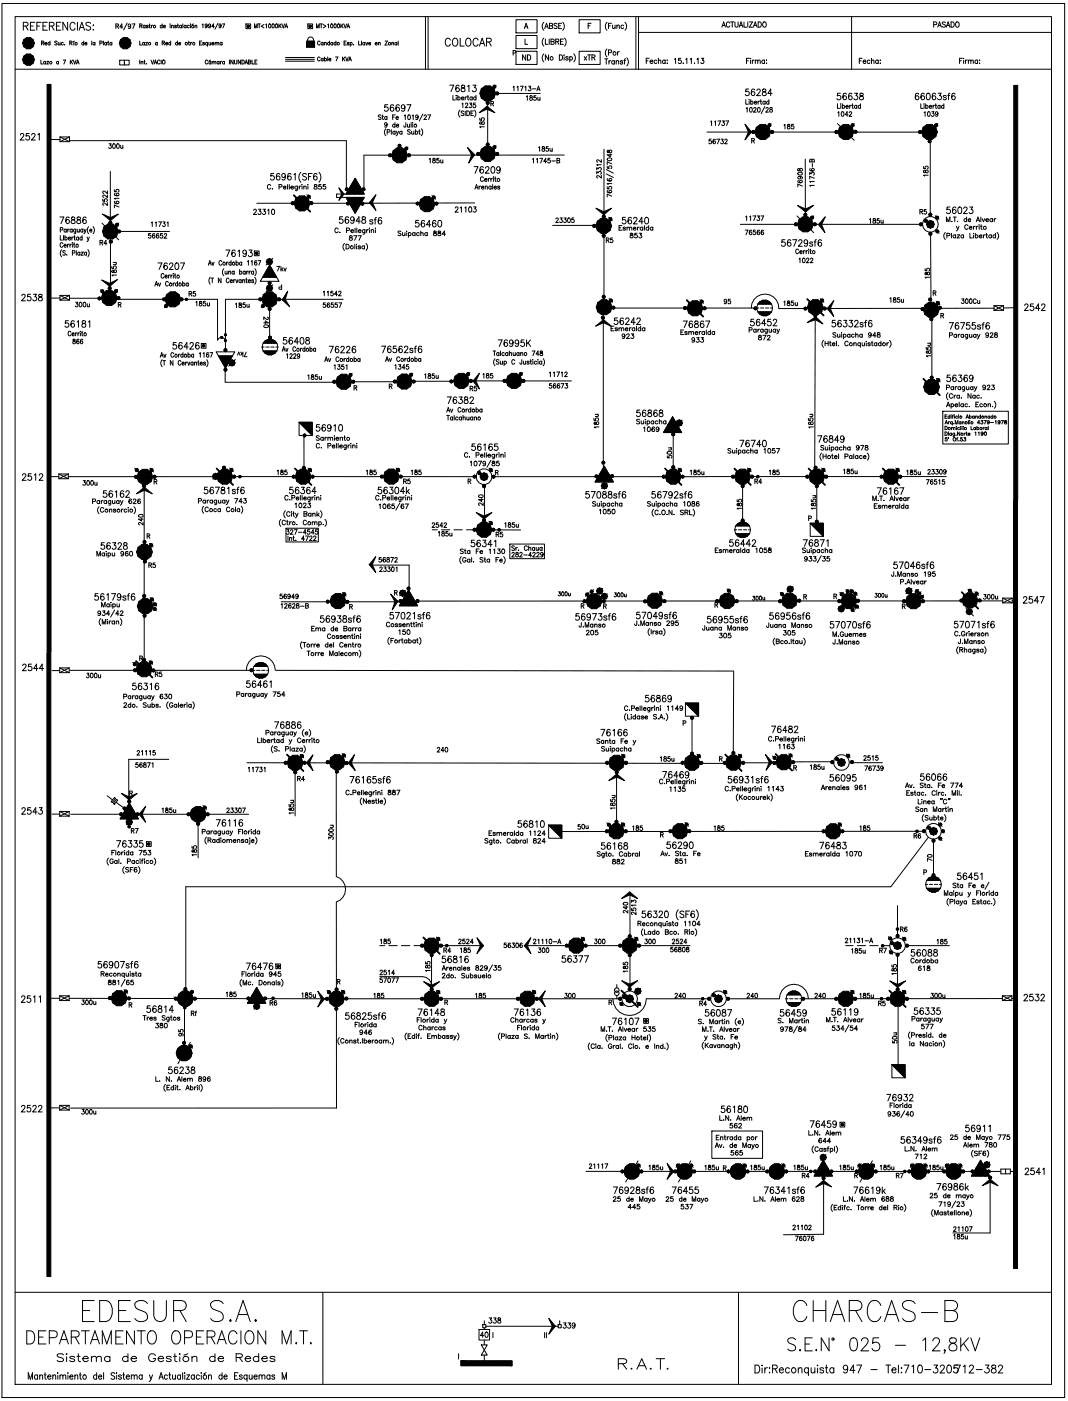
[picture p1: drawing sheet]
<svg xmlns="http://www.w3.org/2000/svg" width="226mm" height="297mm" viewBox="0 0 226 297" stroke-linecap="round" stroke-linejoin="round" font-family="sans-serif">
<g fill="none" stroke="#000" stroke-width=".21">
<path d="M.4 .7h225.3v295.6h-225.3zM3.2 3.5h219.7v290h-219.7zM3.2 14.7h219.7M4.9 5.5l.9-.1 .2-.2-.1-.3-.3-.2h-.7v1.7M5.5 5.5l.5 .9M6.5 5.5h.5M7.4 4.7h-.9v1.7h.9M7.8 5.5h.6M8.7 12.7v.9h.4M8.7 4.7h-.9v1.7M8.8 9.1h.4l.1-.3-.5-.1v.8M9.1 9.1l.2 .4"/>
<path d="M9.1 5.5h.6M9.5 9.2h.4v-.1a.25 .25 0 0 0-.3 0 .25 .25 0 0 0 0 .4 .25 .25 0 0 0 .3-.1M9.7 13.1a.24 .24 0 0 0-.4 0 .24 .24 0 0 0 0 .4 .24 .24 0 0 0 .4 0M9.7 13v.6M9.9 13h.4l-.4 .6h.4M10 4.7h-.9v1.7h.9M10.5 5.5l.8-.1 .2-.2-.1-.3-.3-.2h-.6v1.7M10.6 9.1a.25 .25 0 0 0-.4 0 .25 .25 0 0 0 0 .3 .25 .25 0 0 0 .4 0M10.6 8.7v.8M11 5.5l.5 .9M12 5.5h.5M12.1 8.8l-.2-.1-.3 .1 .5 .6-.2 .1-.3-.1"/>
<path d="M12.4 9v.5l.3-.1M12.4 13.1a.25 .25 0 0 0-.4 0 .25 .25 0 0 0 0 .4 .25 .25 0 0 0 .4 0M12.4 13v.6M12.7 9v.5M12.9 4.7h-.9v1.7h.9M13.4 12.7h.5l-.4 .9M13.4 9.1a.25 .25 0 0 0-.3 0 .25 .25 0 0 0 0 .3 .25 .25 0 0 0 .3 0M13.7 9.5h.1M14.3 4.7v1.7l-1-1.7v1.7M14.8 9.1h.4l.1-.3-.5-.1v.8M14.9 12.7v.9M15 9.1l.3 .4"/>
<path d="M15.1 13.1l.3 .5M15.4 12.7l-.5 .6M15.6 12.7l.2 .9 .3-.9M15.6 9v.5M15.8 8.7l-.3 .2M15.9 5.1a.55 .55 0 0 0-.6-.4 .55 .55 0 0 0-.5 .7v.4a.55 .55 0 0 0 .5 .6 .55 .55 0 0 0 .6-.4M16.2 13.6l.3-.9 .3 .9M16.3 13.3h.4M16.4 4.7v1.7M16.8 6.4l.5-1.7 .6 1.7M17 5.8h.7M17.8 9.1a.25 .25 0 0 0-.4 0 .25 .25 0 0 0 0 .3 .25 .25 0 0 0 .4 0"/>
<path d="M17.8 8.7v.8M18 9.2h.4v-.1a.25 .25 0 0 0-.3 0 .25 .25 0 0 0 0 .4 .25 .25 0 0 0 .3-.1M19.2 5a.55 .55 0 0 0-.5-.3 .55 .55 0 0 0-.5 .4l.2 .3 .7 .3 .1 .5a.62 .62 0 0 1-1 0M19.4 8.7v.8M19.8 5.3v.1zM19.8 6.2v.2zM20.1 9.1a.25 .25 0 0 0-.3 0 .25 .25 0 0 0 0 .3 .25 .25 0 0 0 .3 0M20.1 9v.5M21.2 9.1h.4v-.4h-.4v.8M21.9 8.7v.8M22.6 9.1a.25 .25 0 0 0-.4 0 .25 .25 0 0 0 0 .3 .25 .25 0 0 0 .4 0M22.6 9v.5"/>
<path d="M22.8 9h.3M22.9 8.7v.7l.2 .1M23.7 9.1a.25 .25 0 0 0-.3 0 .25 .25 0 0 0 0 .3 .25 .25 0 0 0 .3 0M23.7 9v.5M24.6 5.5h.5v-.3l-.5-.1v1M24.9 5.5l.3 .6M25.4 12.8h1v1h-1zM26 5.7h-.6l.4-.6v1M26.4 12.8h1v1h-1zM27 4.9l-.8 1.5M27.7 5.4a.27 .27 0 0 1-.4 .2 .27 .27 0 0 1-.1-.4 .27 .27 0 0 1 .5 0l-.1 .8-.4-.1M28 5.1h.6l-.4 1"/>
<path d="M29.6 5.5l.5-.1v-.2l-.5-.1v.8M29.6 8.7v.8h.5M29.6 12.7v.9M29.9 5.5l.2 .4M29.9 13.2l.4-.1v.5M29.9 13v.6M30.5 13h.3M30.6 9.1a.25 .25 0 0 0-.3 0 .25 .25 0 0 0 0 .3 .25 .25 0 0 0 .3 0M30.6 12.7v.7l.2 .2M30.6 9v.5M30.8 5.5a.25 .25 0 0 0-.4 0 .25 .25 0 0 0 0 .3 .25 .25 0 0 0 .4 0M30.8 5.4v.5"/>
<path d="M30.9 9h.4l-.4 .5h.4M31.1 13.5h.1M31.4 5.5l-.3-.1v.2l.3 .2-.1 .1-.3-.1M31.6 5.4h.2M31.7 5.1v.7l.2 .1M32 12.7l.3 .9 .3-.9M32.1 5.4v.5M32.4 5.4l-.3 .2M32.7 13.6l.3-.9 .2 .9M32.8 13.3h.3M33.4 9.1a.25 .25 0 0 0-.4 0 .25 .25 0 0 0 0 .3 .25 .25 0 0 0 .4 0M33.4 9v.5"/>
<path d="M33.9 12.9a.27 .27 0 0 0-.3-.2 .27 .27 0 0 0-.2 .4v.2a.28 .28 0 0 0 .2 .3 .28 .28 0 0 0 .3-.2M34.2 12.7v.9M34.4 5.5a.25 .25 0 0 0-.4 0 .25 .25 0 0 0 0 .3 .25 .25 0 0 0 .4 0M34.4 9.1h.4l.1-.3-.5-.1v.8M34.4 5.1v.8M34.6 12.8v-.1a.37 .37 0 0 1 .4 .5 .37 .37 0 0 1-.5 .3l-.1-.4zM34.6 5.6h.5l-.1-.2a.25 .25 0 0 0-.3 .1 .25 .25 0 0 0 0 .3 .25 .25 0 0 0 .4 0M34.6 9.1l.3 .4M35.1 9.2h.4v-.1a.25 .25 0 0 0-.3 0 .25 .25 0 0 0 0 .4 .25 .25 0 0 0 .3-.1M36 5.1h.1M36.1 5.4v.5M36.2 9.1a.25 .25 0 0 0-.4 0 .25 .25 0 0 0 0 .3 .25 .25 0 0 0 .4 0"/>
<path d="M36.2 8.7v.8M36.4 5.5l.3-.1 .1 .5M36.4 5.4v.5M37.4 5.5l-.1-.1-.3 .1 .4 .2v.2l-.4-.1M37.6 5.4h.2M37.6 9.1a.25 .25 0 0 0-.3 0 .25 .25 0 0 0 0 .3 .25 .25 0 0 0 .3 0M37.6 8.7v.8M37.7 5.1v.7l.2 .1M37.9 9.2h.4v-.1a.25 .25 0 0 0-.4 0 .25 .25 0 0 0 .1 .4 .25 .25 0 0 0 .3-.1M38.5 5.5a.25 .25 0 0 0-.4 0 .25 .25 0 0 0 0 .3 .25 .25 0 0 0 .4 0M38.5 5.4v.5M38.8 5.1v.8"/>
<path d="M39.4 5.5a.25 .25 0 0 0-.3 0 .25 .25 0 0 0 0 .3 .25 .25 0 0 0 .3 0M39.4 5.4v.5M39.9 9h.3M40 8.7v.7l.2 .1M40.1 5.5a.25 .25 0 0 0-.3 0 .25 .25 0 0 0 0 .3 .25 .25 0 0 0 .3 0M40.3 5.1h.1M40.4 5.4v.5M40.4 9v.5M40.7 9l-.3 .2M41 5.1l-.3 .1M41.3 5.5l.4-.1v.5M41.3 5.4v.5"/>
<path d="M42.3 9.1h.3M42.8 8.7h-.5v.8h.5M42.9 5.2l.1-.1v.8M43.4 9.1l-.2-.1-.2 .1 .3 .2v.2l-.3-.1M43.9 5.4a.24 .24 0 0 1-.3 .1 .24 .24 0 0 1-.1-.3 .24 .24 0 0 1 .4 0l-.1 .7-.3-.1M44 9.1a.25 .25 0 0 0-.4 0 .25 .25 0 0 0 0 .3 .25 .25 0 0 0 .4 0M44 9v.8M44 12.9a.28 .28 0 0 0-.3-.2 .28 .28 0 0 0-.2 .4v.2a.28 .28 0 0 0 .2 .3 .28 .28 0 0 0 .3-.2M44.3 9v.5l.4-.1M44.6 12.7l-.3 .2M44.6 5.4a.23 .23 0 0 1-.3 .1 .23 .23 0 0 1-.1-.3 .23 .23 0 0 1 .4 0l-.1 .7-.3-.1M44.7 9v.5"/>
<path d="M44.7 13.1a.25 .25 0 0 0-.4 0 .25 .25 0 0 0 0 .4 .25 .25 0 0 0 .4 0M44.7 13v.6M44.9 9.2h.5l-.1-.1a.25 .25 0 0 0-.3 0 .25 .25 0 0 0 0 .4 .25 .25 0 0 0 .4-.1M45 13.2l.3-.1 .1 .5M45 13v.6M45.4 13.2l.3-.1 .1 .5M45.4 5.6h-.5l.4-.5v.8M45.6 9.1l.4-.1v.5M45.6 9v.5M46 9.1l.4-.1v.5M46.2 4.9l-.6 1.3M46.5 13.1a.25 .25 0 0 0-.4 0 .25 .25 0 0 0 0 .4 .25 .25 0 0 0 .4 0"/>
<path d="M46.5 13v.6M46.7 13v.6M46.9 5.4a.23 .23 0 0 1-.4 .1 .23 .23 0 0 1 0-.3 .23 .23 0 0 1 .3 0v.7l-.4-.1M47 13l-.3 .3M47.1 9.1a.25 .25 0 0 0-.4 0 .25 .25 0 0 0 0 .3 .25 .25 0 0 0 .4 0M47.1 9v.5M47.1 5.1h.5l-.3 .8M47.6 13.1a.25 .25 0 0 0-.4 0 .25 .25 0 0 0 0 .4 .25 .25 0 0 0 .4 0M47.6 13v.6M48.6 12.7v.9M49.4 12.7v.9l-.5-.9v.9M49.7 12.7v.6l.2 .3 .3-.1v-.8"/>
<path d="M51 12.7v.9l-.5-.9v.9M51.3 12.7a.43 .43 0 0 1 .5 .5 .43 .43 0 0 1-.5 .4zM51.9 13.6l.3-.9 .3 .9M52 13.3h.4M52.1 5.1h1v1h-1zM52.7 13.1l.5 .1v.2l-.2 .2h-.3v-.9l.5 .1-.2 .3M53.4 12.7v.9h.5M54 5.9v-.8l.2 .8 .3-.8v.8M54 13.1h.3M54.5 12.7h-.5v.9h.5M54.7 5.1h.5M55 5.1v.8"/>
<path d="M56 5.2l-.6 .4 .6 .3M56.3 5.2l.2-.1v.8M57 5.1a.38 .38 0 0 1 .4 .4 .38 .38 0 0 1-.4 .4l-.1-.3zM57.8 5.1a.38 .38 0 0 1 .4 .4 .38 .38 0 0 1-.4 .4l-.2-.3zM58.5 5.1a.38 .38 0 0 1 .4 .4 .38 .38 0 0 1-.4 .4zM59.1 5.1v.8M59.3 5.4l.3 .5M59.6 5.1l-.5 .5M59.8 5.1l.2 .8 .3-.8M60.4 5.9l.3-.8 .3 .8M60.5 5.6h.4M60.5 12.6h6.2"/>
<path d="M60.5 12.2h6.2M60.5 13h6.2M65 8.7h1.7v1.3h-1.7zM65.2 8.7a.68 .68 0 0 1 .8-.8l.4 .2 .1 .6M65.3 5.1h1v1h-1zM67.1 5.9v-.8l.3 .8 .3-.8v.8M67.9 5.1h.5M67.9 8.9a.28 .28 0 0 0-.4-.2 .28 .28 0 0 0-.2 .3v.2a.28 .28 0 0 0 .2 .3 .28 .28 0 0 0 .4-.2M67.9 12.3a.27 .27 0 0 0-.4-.2 .27 .27 0 0 0-.2 .3v.2a.28 .28 0 0 0 .2 .3 .28 .28 0 0 0 .4-.2M68.1 5.1v.8M68.5 9.1a.25 .25 0 0 0-.4 0 .25 .25 0 0 0 0 .3 .25 .25 0 0 0 .4 0M68.5 12.5a.25 .25 0 0 0-.4 0 .25 .25 0 0 0 0 .3 .25 .25 0 0 0 .4 0"/>
<path d="M68.5 9v.5M68.5 12.4v.5M68.5 5.2l.6 .4-.6 .3M68.8 9.1l.4-.1v.5M68.8 12.5a.25 .25 0 0 1 .3 0 .25 .25 0 0 1 0 .3 .25 .25 0 0 1-.3 0M68.8 9v.5M68.8 12.1v.8M69.5 5.2l.1-.1v.8M69.5 12.1v.8M69.7 12.6h.5l-.1-.2a.25 .25 0 0 0-.3 .1 .25 .25 0 0 0 0 .3 .25 .25 0 0 0 .4 0M69.9 9.1a.25 .25 0 0 0-.4 0 .25 .25 0 0 0 0 .3 .25 .25 0 0 0 .4 0M69.9 8.7v.8"/>
<path d="M70.2 5.1a.38 .38 0 0 1 .4 .4 .38 .38 0 0 1-.4 .4zM70.5 9.1a.25 .25 0 0 0-.3 0 .25 .25 0 0 0 0 .3 .25 .25 0 0 0 .3 0M70.5 9v.5M70.9 5.1a.38 .38 0 0 1 .4 .4 .38 .38 0 0 1-.4 .4zM71.1 12.1h.5l-.3 .8M71.2 9.1a.24 .24 0 0 0-.3 0 .24 .24 0 0 0 0 .3 .24 .24 0 0 0 .3 0M71.2 8.7v.8M71.6 5.1a.38 .38 0 0 1 .4 .4 .38 .38 0 0 1-.4 .4l-.1-.3zM72.3 5.1v.8M72.4 5.4l.4 .5M72.6 12.1v.8M72.8 5.1l-.5 .5"/>
<path d="M72.8 12.4l.3 .5M72.9 5.1l.3 .8 .3-.8M73 9.1h.2M73.1 12.1l-.5 .5M73.3 12.1l.3 .8 .2-.8M73.4 8.7h-.4v.8h.4M73.6 5.9l.2-.8 .3 .8M73.7 5.6h.3M73.9 12.9l.3-.8 .3 .8M74 9.1l-.2-.1-.2 .1 .4 .2v.2l-.4-.1M74 12.6h.4M74.2 9.1a.25 .25 0 0 1 .4 0 .25 .25 0 0 1 0 .3 .25 .25 0 0 1-.4 0"/>
<path d="M74.2 9v.8M75 9.5h.1M76 8.7v.8h.5M76.6 8.7v.8M77.3 9.1a.25 .25 0 0 0-.3 0 .25 .25 0 0 0 0 .3 .25 .25 0 0 0 .3 0M77.3 9v.5M77.5 9l.3 .5 .2-.5M78.2 9.2h.4l-.1-.1a.25 .25 0 0 0-.3 0 .25 .25 0 0 0 0 .4 .25 .25 0 0 0 .4-.1M79.5 9.2h.5l-.1-.1a.25 .25 0 0 0-.3 0 .25 .25 0 0 0 0 .4 .25 .25 0 0 0 .4-.1M80.2 9.1l.4-.1v.5M80.2 9v.5M81.6 8.7h.5l-.5 .8h.5"/>
<path d="M83.1 9.1l.3-.1 .1 .5M83.1 9v.5M84.1 9.1a.25 .25 0 0 0-.3 0 .25 .25 0 0 0 0 .3 .25 .25 0 0 0 .3 0M84.1 9v.5M84.4 8.7v.8M90.2 3.5v11.2M90.8 3.5v11.2M95.4 18.1h.8l-.6 1.3M95.5 8.5a.55 .55 0 0 0-.7-.4 .55 .55 0 0 0-.4 .6v.4a.55 .55 0 0 0 .4 .7 .55 .55 0 0 0 .7-.4M96.2 8.2a.78 .78 0 0 1 .9 .4 .78 .78 0 0 1-.2 .9l-.1 .2a.78 .78 0 0 1-.9-.4 .78 .78 0 0 1 .2-1zM97.3 18.3v-.2a.39 .39 0 0 0-.6 .2v1a.39 .39 0 0 0 .6 0 .39 .39 0 0 0-.1-.6 .39 .39 0 0 0-.6 .3M97.6 8.1v1.7h.8"/>
<path d="M97.9 18.1v.4a.56 .56 0 0 1 .6 .2 .56 .56 0 0 1 0 .7h-.2a.46 .46 0 0 1-.6-.4 .46 .46 0 0 1 .6-.4l.2-.2v-.3zM99 8.2a.58 .58 0 0 1 .9 .5v.4a.58 .58 0 0 1-.6 .7 .58 .58 0 0 1-.6-.7l.1-.6zM99.1 18.3l.3-.2v1.3M100.3 18.1h.6l-.3 .5a.44 .44 0 0 1 .3 .7 .44 .44 0 0 1-.8-.1M101.4 8.5a.55 .55 0 0 0-.7-.4 .55 .55 0 0 0-.4 .6v.4a.55 .55 0 0 0 .4 .7 .55 .55 0 0 0 .7-.4M101.6 9.8l.6-1.7 .6 1.7M101.9 9.2h.7M103.2 8.9l.8-.1 .2-.2-.1-.3-.3-.2h-.6v1.7M103.7 8.9l.5 .9M105.2 18l-.6 .6M108.8 18.5l.2-.2v1M108.8 11.2h.5v-.4l-.5-.1v1"/>
<path d="M109.4 7.5h4.5v2.8h-4.5zM109.4 10.9h4.5v2.8h-4.5zM109.4 4.2h4.5v2.8h-4.5zM109.6 18.5l.2-.2v1M110.3 18.3h.6l-.4 1M111.2 6.1l.3-1.2 .4 1.2M111.3 18.5l.2-.2v1M111.3 8.3v1.1h.6M111.3 5.7h.5M111.5 11.6v1.1l-.7-1.1v1.1M111.8 11.6a.57 .57 0 0 1 .7 .6 .57 .57 0 0 1-.7 .5zM112.1 18.3h.4l-.2 .3a.31 .31 0 0 1 .2 .5 .31 .31 0 0 1-.5 0"/>
<path d="M112.9 18.8h.7M113.8 19.3l.4-1 .3 1M114 18.9h.4M114.5 19.8h-11.1v12.8M115.3 11.4a1.23 1.23 0 0 0 0 1.7M115.3 8.1a1.23 1.23 0 0 0 0 1.7M115.3 4.7a1.23 1.23 0 0 0 0 1.7M115.5 6.1l.4-1.2 .3 1.2M115.6 8.3v1.1h.6M115.6 5.7h.5M116.3 11.6v1.1l-.7-1.1v1.1M116.4 8.3v1.1"/>
<path d="M116.5 5.5l.6 .1 .1 .2-.3 .3h-.4v-1.2l.6 .1 .1 .3-.3 .2M116.8 8.8l.6 .1 .1 .3-.2 .2h-.5v-1.1l.6 .1 .1 .2-.2 .2M117.8 8.8h.6v-.4l-.6-.1v1.1M118.1 5.1l-.2-.2-.5 .2 .1 .3 .6 .3-.2 .4-.5-.2M118.2 8.8l.3 .6M118.4 5.5h.4M118.6 11.6a.57 .57 0 0 1 .7 .6 .57 .57 0 0 1-.7 .5zM118.8 8.8h.4M119.1 4.9h-.7v1.2h.7M119.3 4.7a1.24 1.24 0 0 1 0 1.7M119.5 8.3h-.7v1.1h.7M119.5 11.7h.1"/>
<path d="M119.6 12.1v.6M119.7 8.1a1.23 1.23 0 0 1 0 1.7M120.5 12.2l-.2-.2-.3 .1v.2l.5 .3-.2 .1-.4-.1M120.8 12.2a.33 .33 0 0 1 .5-.1 .33 .33 0 0 1 0 .5 .33 .33 0 0 1-.5 0M120.8 12v1.1M121.6 11.4a1.23 1.23 0 0 1 0 1.7M122.8 10.9h4.4v2.8h-4.4zM122.8 4.2h4.4v2.8h-4.4zM123.9 12l.5 .7M124.4 12l-.5 .7M124.6 11.6h.6M124.7 5.5h.4"/>
<path d="M124.9 11.6v1.1M125.3 4.9h-.6v1.2M125.5 12.2l.6-.1v-.4l-.6-.1v1.1M125.8 12.2l.4 .5M128.2 12.5h.7M128.5 12.5v1.1M128.7 10.4a1.23 1.23 0 0 0 0 1.7M128.7 4.7a1.23 1.23 0 0 0 0 1.7M129 11.2l.6-.1v-.4l-.6-.1v1.1M129 5.5h.4M129.1 12.9v.7M129.5 12.9h-.2l-.2 .3"/>
<path d="M129.6 4.9h-.6v1.2M129.9 5.3v.7l.3 .1 .2-.3M130.3 13a.33 .33 0 0 0-.5 0 .33 .33 0 0 0 0 .5 .33 .33 0 0 0 .5-.1M130.3 12.9v.7M130.4 5.3v.8M130.6 13.1l.3-.2h.2l.1 .7M130.6 12.9v.7M130.8 5.5l.2-.2 .3 .1v.7M130.8 5.3v.8M130.9 11v.7M131.3 11h-.2l-.2 .3M132 13l-.2-.1-.3 .1 .5 .3v.2l-.3 .1-.2-.2"/>
<path d="M132.2 5.5a.33 .33 0 0 0-.5-.1 .33 .33 0 0 0 0 .5 .33 .33 0 0 0 .5 0M132.3 12.9h.3M132.5 4.7a1.23 1.23 0 0 1 0 1.7M132.6 12.5l-.2 .2v.9M132.9 12.3a1.23 1.23 0 0 1 0 1.7M134.8 3.5v11.2M135.4 6.9h87.5M135.4 3.5v11.2M137 12.9h.4M137.6 12.4h-.6v1.1M137.8 13h.6a.29 .29 0 0 0-.3-.3 .29 .29 0 0 0-.3 .3l.3 .5 .3-.2M139.3 12.9a.33 .33 0 0 0-.5 0 .33 .33 0 0 0 0 .4 .33 .33 0 0 0 .5 0"/>
<path d="M139.6 12.9l.2-.2 .3 .1v.7M139.6 12.4v1.1M141 12.9a.33 .33 0 0 0-.5 0 .33 .33 0 0 0 0 .4 .33 .33 0 0 0 .5 0M141 12.7v.8M141.5 12.7v.1zM141.5 13.4h.1M143 12.6l.2-.2v1.1M144.4 12.4h-.5l-.1 .4a.36 .36 0 0 1 .6 0 .36 .36 0 0 1-.1 .6 .36 .36 0 0 1-.5-.1M144.8 13.4h.1M145.4 12.6l.2-.2v1.1M146.3 12.6l.3-.2v1.1M147.2 13.4h.1"/>
<path d="M147.8 12.6l.2-.2v1.1M148.7 12.4h.5l-.3 .4a.35 .35 0 0 1 .3 .5 .35 .35 0 0 1-.6 0M153 5.8l.4-1.2 .4 1.2M153.2 5.4h.5M154.7 4.9a.37 .37 0 0 0-.4-.3 .37 .37 0 0 0-.3 .5v.2a.37 .37 0 0 0 .3 .5 .37 .37 0 0 0 .4-.3M154.9 4.6h.7M155.2 4.6v1.2M155.8 4.6v.8l.3 .4 .3-.2 .1-1M156.7 5.8l.4-1.2 .4 1.2M156.9 5.4h.4M157.7 4.6v1.2h.6M158.3 12.9h.3"/>
<path d="M158.5 4.6v1.2M158.7 18.9h-.6v.6a.45 .45 0 0 1 .7 0 .45 .45 0 0 1-.1 .7 .45 .45 0 0 1-.7-.2M158.9 4.6h.6l-.6 1.2h.6M158.9 12.4h-.6v1.1M159.1 12.4h.1M159.1 12.8v.7M159.5 12.7v.8M159.7 5.8l.4-1.2 .4 1.2M159.9 5.4h.5M159.9 12.7l-.3 .1-.1 .2M160 19.1l-.2-.2a.76 .76 0 0 0-.5 .7 .76 .76 0 0 0 .4 .7 .41 .41 0 0 0 .4-.4 .41 .41 0 0 0-.4-.4 .41 .41 0 0 0-.4 .3M160.1 12.9l.3-.2 .2 .1 .1 .7"/>
<path d="M160.1 12.7v.8M160.5 19.2l.2-.3h.4l.1 .2-.2 .5-.6 .7h.8M160.7 12.9l.2-.2 .2 .1 .1 .7M160.7 4.6a.57 .57 0 0 1 .7 .6 .57 .57 0 0 1-.7 .6zM161.7 18.9v.4a.56 .56 0 0 1 .6 .3 .56 .56 0 0 1 0 .6l-.2 .1a.46 .46 0 0 1-.5-.5 .46 .46 0 0 1 .6-.4l.2-.2-.1-.3zM161.9 4.7a.51 .51 0 0 1 .6 .5 .51 .51 0 0 1-.6 .5l-.2-.4zM162.1 12.9a.33 .33 0 0 0-.5 0 .33 .33 0 0 0 0 .4 .33 .33 0 0 0 .5 0M162.1 12.7v.8M162.5 12.7v.1zM162.5 13.4h.1M163.7 19.8h-.9l.6-.9v1.4M178.2 19.8h-.6l-.1 .6a.45 .45 0 0 1 .7 0 .45 .45 0 0 1-.1 .6 .45 .45 0 0 1-.7-.1"/>
<path d="M179.4 20v-.2a.39 .39 0 0 0-.6 .2v1a.39 .39 0 0 0 .6 0 .39 .39 0 0 0-.1-.6 .39 .39 0 0 0-.6 .3M180.5 3.5v11.2M180.6 20v-.2a.39 .39 0 0 0-.6 .2v1a.39 .39 0 0 0 .6 0 .39 .39 0 0 0-.2-.6 .39 .39 0 0 0-.5 .3M181.2 19.8h.6l-.3 .5a.44 .44 0 0 1 .3 .7 .44 .44 0 0 1-.8-.1M182.2 12.9h.4M182.3 19.8v.4a.56 .56 0 0 1 .6 .3 .56 .56 0 0 1 0 .6l-.4 .1a.46 .46 0 0 1-.2-.6 .46 .46 0 0 1 .5-.3l.2-.2-.1-.3zM182.8 12.4h-.6v1.1M183 13h.6l-.1-.2a.33 .33 0 0 0-.4 .1 .33 .33 0 0 0 0 .5 .33 .33 0 0 0 .5-.1M184.4 12.9a.33 .33 0 0 0-.4 0 .33 .33 0 0 0 0 .4 .33 .33 0 0 0 .4 0M184.8 12.9l.2-.2 .2 .1 .1 .7M184.8 12.4v1.1M186.2 12.9a.33 .33 0 0 0-.5 0 .33 .33 0 0 0 0 .4 .33 .33 0 0 0 .5 0"/>
<path d="M186.2 12.7v.8M186.6 12.7v.1zM186.6 13.4h.1M194.8 20l-.1-.2a.39 .39 0 0 0-.6 .2v1a.39 .39 0 0 0 .6 0 .39 .39 0 0 0-.1-.6 .39 .39 0 0 0-.6 .3M196 20l-.1-.2a.39 .39 0 0 0-.6 .2v1a.39 .39 0 0 0 .6 0 .39 .39 0 0 0-.1-.6 .39 .39 0 0 0-.6 .3M196.6 19.8a.39 .39 0 0 1 .6 .2v.4a.59 .59 0 0 1-.5 .8 .95 .95 0 0 1-.1-1.4zM198 5.2h.5l.1-.4-.6-.2v1.2M198.4 20l-.1-.2a.39 .39 0 0 0-.6 .2v1a.39 .39 0 0 0 .6 0 .39 .39 0 0 0-.1-.6 .39 .39 0 0 0-.6 .3M198.8 5.8l.4-1.2 .4 1.2M198.9 19.8h.6l-.3 .5a.44 .44 0 0 1 .3 .7 .44 .44 0 0 1-.7-.1M199 5.4h.4M200.4 4.8l-.2-.2-.4 .2 .1 .3 .5 .3-.2 .4-.4-.2"/>
<path d="M200.6 5.8l.4-1.2 .4 1.2M200.8 5.4h.4M201.4 19.8h-.2l-.1 .2v1.2M201.6 4.6a.57 .57 0 0 1 .7 .6 .57 .57 0 0 1-.7 .6zM202.5 20l-.1-.2a.39 .39 0 0 0-.6 .2v1a.39 .39 0 0 0 .6 0 .39 .39 0 0 0-.1-.6 .39 .39 0 0 0-.5 .3M202.8 4.7a.51 .51 0 0 1 .6 .5 .51 .51 0 0 1-.6 .5l-.2-.4zM203.4 12.9h.4M204.1 12.4h-.7v1.1M204.2 12.4h.1M204.3 12.8v.7M204.7 12.7v.8M205.1 12.7l-.3 .1-.1 .2"/>
<path d="M205.3 12.9l.2-.2 .3 .1v.7M205.3 12.7v.8M205.8 12.9l.3-.2 .2 .1 .1 .7M207.3 12.9a.33 .33 0 0 0-.5 0 .33 .33 0 0 0 0 .4 .33 .33 0 0 0 .5 0M207.3 12.7v.8M207.7 12.7v.1zM207.7 13.4h.1M4.3 28.6l.3-.3 .3 .1 .1 .2-.1 .4-.6 .7h.8M6.2 28.3h-.6l-.1 .6a.45 .45 0 0 1 .7 0 .45 .45 0 0 1-.1 .7 .45 .45 0 0 1-.6-.2M6.7 28.6l.3-.3 .3 .1 .1 .2-.1 .4-.6 .7h.8M8 28.6l.3-.3v1.4M10.4 29.6h2.3"/>
<path d="M12.7 29v1M12.7 29l2 1M12.7 30h2M12.7 29h2M14.7 29l-2 1M14.7 29v1M14.8 29.8h58.6v10.2M23.1 30.5h.5l-.3 .4a.3 .3 0 0 1 .3 .4 .3 .3 0 0 1-.6 0M23.4 36.3v11.5M24 30.5a.48 .48 0 0 1 .5 .4 .48 .48 0 0 1-.3 .6l-.3-.2zM24.8 30.5a.48 .48 0 0 1 .6 .4 .48 .48 0 0 1-.4 .6l-.3-.2zM25.6 30.8v.6l.2 .1 .2-.2"/>
<path d="M26 30.8v.7M57.4 39.4a.36 .36 0 0 0-.4-.3 .36 .36 0 0 0-.3 .4v.2a.36 .36 0 0 0 .3 .4 .36 .36 0 0 0 .4-.2M58 36.8h-.5l-.1 .6a.45 .45 0 0 1 .7 0 .45 .45 0 0 1-.1 .7 .45 .45 0 0 1-.7-.2M59.2 39.6h.5l.1-.4-.6-.1v1M59.3 37l-.1-.2a.39 .39 0 0 0-.6 .2v1a.39 .39 0 0 0 .7 0 .39 .39 0 0 0-.2-.6 .39 .39 0 0 0-.5 .3M60.1 39.7h.5a.31 .31 0 0 0-.3-.2 .31 .31 0 0 0-.3 .3 .31 .31 0 0 0 .3 .3l.3-.1M60.5 37.2a.39 .39 0 0 1-.5 .3 .39 .39 0 0 1-.2-.6 .39 .39 0 0 1 .6 .1l.1 .2a.66 .66 0 0 1-.5 1l-.2-.2M61 39.1v1M61.3 39.1v1M61.7 39.7h.5a.31 .31 0 0 0-.3-.2 .31 .31 0 0 0-.3 .3 .31 .31 0 0 0 .3 .3l.3-.1M61.7 37l-.2-.2a.77 .77 0 0 0-.5 .7 .77 .77 0 0 0 .4 .7 .41 .41 0 0 0 .4-.4 .41 .41 0 0 0-.4-.4 .41 .41 0 0 0-.4 .3M62.3 37l.3-.2v1.4"/>
<path d="M63.1 39.5l-.1 .8-.4 .1M63.1 39.6a.31 .31 0 0 0-.5-.1 .31 .31 0 0 0 0 .5 .31 .31 0 0 0 .5 0M63.4 39.5v.6M63.8 36.5a1.54 1.54 0 0 0 0 2.1M63.8 39.5l-.4 .2M64 39.2h.1M64 39.5v.6M64.4 39.6l.2-.1h.3v.6M64.4 39.5v.6M65 37l-.3-.2-.6 .2 .2 .3 .7 .5v.2l-.3 .2-.6-.2M65.2 39.2h.1M65.3 39.5v.6"/>
<path d="M65.4 37.4h.5M66.2 36.8h-.8v1.4M66.7 39.2v.3l.5 .3a.32 .32 0 0 1-.3 .3 .32 .32 0 0 1-.3-.3l.6-.4-.1-.2zM67.2 37l-.2-.2a.76 .76 0 0 0-.5 .7 .76 .76 0 0 0 .4 .7 .41 .41 0 0 0 .4-.4 .41 .41 0 0 0-.4-.4 .41 .41 0 0 0-.4 .3M67.6 36.5a1.55 1.55 0 0 1 0 2.1M68.1 39.1h-.5v.4a.34 .34 0 0 1 .5 0 .34 .34 0 0 1-.1 .6 .34 .34 0 0 1-.5-.2M69 39.1h-.5v.4a.34 .34 0 0 1 .5 0 .34 .34 0 0 1-.1 .6 .34 .34 0 0 1-.5-.2M75.3 37.8l1.9 3.3h-3.8zM80.8 24.5l-.2-.1-.4 .1 .1 .2 .5 .4-.2 .2-.4-.1M81 24.7h.3M81.1 24.4v.8l.2 .1M81.8 27.3a1.08 1.08 0 0 0 0 1.5"/>
<path d="M82 24.8a.29 .29 0 0 0-.4 0 .29 .29 0 0 0 0 .4 .29 .29 0 0 0 .4 0M82 24.7v.6M82.1 26.3a.27 .27 0 0 1-.4 .2 .27 .27 0 0 1-.1-.4 .27 .27 0 0 1 .4 0l-.1 .8-.3-.1M82.1 28h.5v-.4l-.5-.1v1M82.2 22.2h-.6l-.1 .6a.45 .45 0 0 1 .7 0 .45 .45 0 0 1-.1 .7 .45 .45 0 0 1-.6-.2M83 27.5v1M83.2 24.8h.4M83.5 22.4l-.1-.1a.39 .39 0 0 0-.6 .2v.9a.39 .39 0 0 0 .6 0 .39 .39 0 0 0-.1-.6 .39 .39 0 0 0-.6 .3M83.7 26.5a.29 .29 0 0 0-.4-.1 .29 .29 0 0 0 0 .5 .29 .29 0 0 0 .4-.1M83.7 26v1M83.8 28a.29 .29 0 0 0-.5-.1 .29 .29 0 0 0 0 .4 .29 .29 0 0 0 .5 0M83.8 27.8v.7"/>
<path d="M83.8 24.4h-.6v.9M84 25h.5l-.1-.2a.29 .29 0 0 0-.4 0 .29 .29 0 0 0 .1 .4 .29 .29 0 0 0 .4 0M84 27.8l.3 .7M84 26.6h.5v-.2a.29 .29 0 0 0-.4 .1 .29 .29 0 0 0 0 .4 .29 .29 0 0 0 .4-.1M84.5 27.8l-.3 .8-.2 .2M84.6 22.4v-.1a.39 .39 0 0 0-.6 .2v.9a.39 .39 0 0 0 .6 0 .39 .39 0 0 0-.1-.6 .39 .39 0 0 0-.6 .3M85.2 28a.29 .29 0 0 0-.4-.1 .29 .29 0 0 0 0 .4 .29 .29 0 0 0 .4 0M85.2 27.8v.7M85.7 24.5l.2-.1v.9M85.8 22.7a.39 .39 0 0 1-.5 .3 .39 .39 0 0 1-.1-.7 .39 .39 0 0 1 .6 .1v.3a.65 .65 0 0 1-.4 .9l-.3-.2M86 26v.9h-.3l-.1-.3M86.3 22.2h.8l-.6 1.4"/>
<path d="M86.4 26.3v.6l.2 .1 .2-.2M86.5 31.2l-.6 .5M86.6 24.4a.48 .48 0 0 1 .5 .4 .48 .48 0 0 1-.3 .5l-.3-.1zM86.8 26.3v.7M87 27.6l-.2-.1-.4 .1 .1 .3 .5 .3-.2 .3-.4-.2M87.2 26v1M87.3 27.8v.6l.2 .1 .2-.2M87.4 24.5l.2-.1v.9M87.5 26h.1M87.5 26.4v.6M87.7 27.8v.7M88.1 28a.29 .29 0 0 1 .4-.1 .29 .29 0 0 1 0 .4 .29 .29 0 0 1-.4 0"/>
<path d="M88.1 27.5v1M88.6 24.7a.27 .27 0 0 1-.3 .2 .27 .27 0 0 1-.1-.4 .27 .27 0 0 1 .4 0l-.1 .8-.4-.1M88.8 27.8h.3M88.9 27.5v.8l.2 .2M89.3 27.3a1.08 1.08 0 0 1 0 1.5M89.6 24.2l-.7 1.5M89.9 24.6l.2-.2 .3 .1-.5 .8h.5M90.7 24.4h.6l-.4 .9M91 33.8l.2-.2v.9M91.8 33.6v.3a.39 .39 0 0 1 .4 .1 .39 .39 0 0 1 0 .5h-.3a.32 .32 0 0 1-.2-.4 .32 .32 0 0 1 .4-.2l.1-.3zM93.1 33.6h-.5v.4a.32 .32 0 0 1 .5 0 .32 .32 0 0 1-.1 .5 .32 .32 0 0 1-.4-.1M93.4 33.9l.1 .6h.2l.2-.1"/>
<path d="M93.9 33.9v.6M96 20.2v1h.5M96.7 20.3h.1M96.7 20.6v.6M97.1 20.7a.29 .29 0 0 1 .4 0 .29 .29 0 0 1 0 .4 .29 .29 0 0 1-.4 0M97.1 20.2v1M97.5 23.3a1.08 1.08 0 0 0 0 1.5M97.8 20.8h.5v-.2a.29 .29 0 0 0-.4 .1 .29 .29 0 0 0 0 .4 .29 .29 0 0 0 .4 0M97.9 22l.2-.1v.9M98.3 23.7l-.2-.2-.3 .2v.2l.5 .3-.2 .3-.3-.1M98.6 20.5v.7M98.6 23.5v1"/>
<path d="M98.7 22.1l.1-.2 .4 .1-.6 .8h.6M98.9 20.5l-.3 .3M99 23.5a.5 .5 0 0 1 .6 .5 .5 .5 0 0 1-.6 .5zM99.1 20.5h.3M99.2 20.2v.8l.2 .2M99.6 21.9h.4l-.2 .3a.31 .31 0 0 1 .2 .5 .31 .31 0 0 1-.5-.1M99.8 24h.4M100.1 20.7a.29 .29 0 0 0-.4 0 .29 .29 0 0 0 0 .4 .29 .29 0 0 0 .4 0M100.1 20.5v.7M100.4 23.5h-.6v1h.6M100.5 35.3h.8l-.6 1.4M100.6 23.3a1.08 1.08 0 0 1 0 1.5"/>
<path d="M100.8 21.9h-.4l-.1 .4a.32 .32 0 0 1 .5 0 .32 .32 0 0 1 0 .4 .32 .32 0 0 1-.5-.1M100.8 39.8h.4M100.9 20.7a.29 .29 0 0 0-.4 0 .29 .29 0 0 0 0 .4 .29 .29 0 0 0 .4 0M100.9 20.2v1M101.6 39.5v.6M101.7 25v.5h.4a.32 .32 0 0 1 0-.5 .32 .32 0 0 1 .5 .1 .32 .32 0 0 1-.1 .4M101.8 25.9v.4h.2a.39 .39 0 0 1 .2-.4 .39 .39 0 0 1 .4 0l.1 .1a.32 .32 0 0 1-.3 .4 .32 .32 0 0 1-.3-.4zM101.9 39.5l-.3 .2M102.1 39.7h.5a.26 .26 0 0 0-.3-.3 .26 .26 0 0 0-.2 .3l.2 .4 .3-.1M102.5 35.5l-.4-.2a.78 .78 0 0 0 .1 1.4 .41 .41 0 0 0 .4-.4 .41 .41 0 0 0-.4-.4 .41 .41 0 0 0-.5 .4M102.5 37.7a.32 .32 0 0 0-.4-.2 .32 .32 0 0 0-.2 .4v.2a.32 .32 0 0 0 .2 .4 .32 .32 0 0 0 .4-.3M102.7 26.9h-1l.2 .2"/>
<path d="M102.7 38.1h.5v-.2a.29 .29 0 0 0-.4 .1 .29 .29 0 0 0 0 .4 .29 .29 0 0 0 .4-.1M102.9 39.6l.2-.1h.2v.6M102.9 39.5v.6M102.9 35.7l.3-.4 .3 .1 .2 .2-.2 .5-.6 .6h.8M103.5 37.8v.7M103.9 37.8l-.4 .3M104.1 22l.5-.1v-.3l-.5-.1v1M104.1 37.8v.7M104.1 39.6a.29 .29 0 0 0-.4 0 .29 .29 0 0 0 0 .4 .29 .29 0 0 0 .4 0M104.1 39.5v.6M104.3 35.4a.39 .39 0 0 1 .6 .2v.3a.6 .6 0 0 1-.5 .8 .95 .95 0 0 1-.1-1.3zM104.4 22l.2 .5"/>
<path d="M104.4 37.8l-.3 .3M104.5 39.1v1M104.6 37.5h.1M104.6 37.9v.6M104.7 39.7h.5a.25 .25 0 0 0-.2-.3 .25 .25 0 0 0-.3 .3l.3 .4 .2-.1M104.9 37.8h.3M105 37.5v.8l.2 .2M105.2 30.9l-.6 .6M106 39.6l-.2-.1-.3 .1 .4 .2v.3l-.4-.1M106 35.8a.39 .39 0 0 1-.5 .3 .39 .39 0 0 1-.1-.6 .39 .39 0 0 1 .6 0v.3a.66 .66 0 0 1-.4 .9l-.3-.2M111.6 20.5l.2-.2v1M112.4 20.3v.3a.39 .39 0 0 1 .4 .2 .39 .39 0 0 1 0 .4l-.3 .1a.32 .32 0 0 1-.2-.4 .32 .32 0 0 1 .4-.2l.1-.4z"/>
<path d="M112.9 33.8l.2-.2v.9M113.6 20.3h-.4v.4a.32 .32 0 0 1 .4 0 .32 .32 0 0 1 0 .5 .32 .32 0 0 1-.5-.1M113.7 33.8l.2-.2v.9M114 20.6l.1 .6 .2 .1 .2-.2M114.2 31.3l.2-.2v1M114.4 33.6h.6l-.4 .9M114.5 20.6v.7M115 31.2v.2a.39 .39 0 0 1 .4 .2 .39 .39 0 0 1 0 .4l-.1 .1a.32 .32 0 0 1-.4-.4 .32 .32 0 0 1 .4-.2l.1-.3zM115.9 34.2h-.6l.4-.6v.9M116.2 31.1h-.4v.4a.32 .32 0 0 1 .4 0 .32 .32 0 0 1 0 .5 .32 .32 0 0 1-.5-.1M116.6 31.4l.1 .6 .2 .1 .2-.2M116.6 33.6h-.4v.4a.32 .32 0 0 1 .4 0 .32 .32 0 0 1 0 .5 .32 .32 0 0 1-.5-.1"/>
<path d="M117 34.1h.7M117.1 31.4v.7M118.1 34l.5 .1 .1 .3-.2 .1h-.4v-.9l.5 .1 .1 .1-.2 .2M119.6 32.9h-42.4v7.2M126.5 36.9v-.5l.4 .2a.31 .31 0 0 1 .5-.2 .31 .31 0 0 1-.1 .5M126.5 36v-.4l.4 .2a.31 .31 0 0 1 .5-.2 .31 .31 0 0 1-.1 .5M127.5 37.2v.6l-.8-.6-.2 .4 .2 .1M127.5 34.9h-1l.2 .2M127.5 33.8v.6l-.8-.5-.2 .3 .2 .2M128 31.6v32.7M128.5 36.9l1.5 .7M128.5 36l1.5 .7"/>
<path d="M128.7 39.6v.4l.4 .1a.32 .32 0 0 1 .1-.5 .32 .32 0 0 1 .4 0 .32 .32 0 0 1-.1 .5M128.7 35.2v.5h.4a.32 .32 0 0 1 .1-.5 .32 .32 0 0 1 .4 .1 .32 .32 0 0 1-.1 .4M128.8 33.6a.48 .48 0 0 1 .6-.2 .48 .48 0 0 1 .3 .5 .48 .48 0 0 1-.6 .2 .48 .48 0 0 1-.3-.5zM128.8 31.9v.4h.3a.39 .39 0 0 1 .1-.4 .39 .39 0 0 1 .5 0v.3a.32 .32 0 0 1-.4 .2 .32 .32 0 0 1-.2-.4zM128.9 37.9h-.1a.48 .48 0 0 0 .3 .6 .48 .48 0 0 0 .6-.4 .28 .28 0 0 0-.2-.3 .28 .28 0 0 0-.4 .3 .28 .28 0 0 0 .3 .3M129.4 32.6v.6l-.7-.4h1M129.7 38.9h-1l.2 .2M129.7 34.7l-1-.4v.6M149.9 28h29.2M150.6 25.8l.3-.2v1M150.8 29.5h-.4l-.1 .4a.32 .32 0 0 1 .5 0 .32 .32 0 0 1-.1 .5 .32 .32 0 0 1-.4-.1M151.5 25.8l.2-.2v1"/>
<path d="M151.7 29.6h-.1a.48 .48 0 0 0-.5 .3 .48 .48 0 0 0 .3 .6 .29 .29 0 0 0 .3-.3 .29 .29 0 0 0-.2-.3 .29 .29 0 0 0-.3 .3M152 29.5h.5l-.4 1M152.2 25.6h.6l-.4 1M152.9 29.5h.4l-.2 .4a.31 .31 0 0 1 .2 .5 .31 .31 0 0 1-.5-.1M153.1 25.6h.5l-.3 .4a.31 .31 0 0 1 .3 .5 .31 .31 0 0 1-.6-.1M153.7 29.7l.1-.2 .4 .2-.6 .8h.6M153.9 25.6h.5l-.4 1M158.1 21.1v1h.5M158.2 23l.2-.2v1M158.8 21.2h.1M158.8 21.5v.6M159 22.8a.48 .48 0 0 1 .6 .4 .48 .48 0 0 1-.4 .6l-.2-.2z"/>
<path d="M159.2 21.6a.29 .29 0 0 1 .4 0 .29 .29 0 0 1 0 .4 .29 .29 0 0 1-.4 0M159.2 21.1v1M159.4 29.8h.5v-.4h-.5v.9M159.7 29.8l.2 .5M159.8 23l.2-.2 .3 .2-.6 .8h.6M159.9 21.7h.5a.25 .25 0 0 0-.2-.3 .25 .25 0 0 0-.3 .3l.2 .4 .3-.1M160.7 22.8a.48 .48 0 0 1 .5 .4 .48 .48 0 0 1-.3 .6l-.3-.2zM160.7 21.4v.7M161 21.4l-.3 .3M161.2 21.4h.3M161.3 21.1v.8l.2 .2M162.1 22.6l-.7 1.5"/>
<path d="M162.2 21.6a.29 .29 0 0 0-.4 0 .29 .29 0 0 0 0 .4 .29 .29 0 0 0 .4 0M162.2 21.4v.7M162.4 23l.1-.2 .4 .2-.6 .8h.6M163 21.6a.29 .29 0 0 0-.4 0 .29 .29 0 0 0 0 .4 .29 .29 0 0 0 .4 0M163 21.1v1M163.3 22.8v.3a.39 .39 0 0 1 .4 .2 .39 .39 0 0 1 0 .4l-.1 .1a.32 .32 0 0 1-.4-.4 .32 .32 0 0 1 .4-.2l.1-.4zM163.5 26.2l-.6 .6M166.2 26.6l.2-.2v.9M167 26.4v.3a.39 .39 0 0 1 .4 .1 .39 .39 0 0 1 0 .5h-.3a.32 .32 0 0 1-.2-.4 .32 .32 0 0 1 .4-.2l.1-.3zM168.3 26.4h-.5v.4a.32 .32 0 0 1 .5 0 .32 .32 0 0 1-.1 .5 .32 .32 0 0 1-.4-.1M169.2 36.7a.48 .48 0 0 1 .6-.2 .48 .48 0 0 1 .3 .5 .48 .48 0 0 1-.6 .2 .48 .48 0 0 1-.3-.5zM169.2 35.8v.4h.3a.39 .39 0 0 1 .1-.4 .39 .39 0 0 1 .5 0v.1a.32 .32 0 0 1-.3 .4 .32 .32 0 0 1-.3-.4z"/>
<path d="M169.3 38.2l-.1 .1a.48 .48 0 0 0 .3 .5 .48 .48 0 0 0 .6-.3 .29 .29 0 0 0-.2-.3 .29 .29 0 0 0-.4 .2 .29 .29 0 0 0 .3 .3M169.5 37.4a.27 .27 0 0 1 .2 .4 .27 .27 0 0 1-.5 .1 .27 .27 0 0 1 .1-.4h.8l-.1 .4M170.1 39.5l-1-.5v.6M170.7 33.7v13M171.7 37.1v-.5l.3 .2a.31 .31 0 0 1 .5-.2 .31 .31 0 0 1 0 .5M171.8 35.8h-.1a.48 .48 0 0 0 .4 .5 .48 .48 0 0 0 .5-.3 .29 .29 0 0 0-.2-.3 .29 .29 0 0 0-.3 .2 .29 .29 0 0 0 .2 .4M172.1 34l-.2-.3-.1 .1-.1 .5h.9v-.3l-.1-.3-.3 .1-.1 .5M172.2 34.7v.7M172.6 39.3h-.9l.2 .2M172.6 38.5h-.9l.2 .2M172.6 37.8l-.9-.4v.6M177.5 22v1h.5"/>
<path d="M177.5 26.2l3.6 3.6M177.6 23.9l.2-.2v1M178.2 22h.1M178.3 22.4v.6M178.5 23.7a.48 .48 0 0 1 .5 .4 .48 .48 0 0 1-.3 .6l-.3-.2zM178.6 22.5a.29 .29 0 0 1 .4-.1 .29 .29 0 0 1 0 .5 .29 .29 0 0 1-.4-.1M178.6 22v1M179.3 22.6h.5v-.2a.29 .29 0 0 0-.4 .1 .29 .29 0 0 0 0 .4 .29 .29 0 0 0 .4-.1M179.7 28h17.4M179.8 24.3h-.6l.4-.6v1M180.1 23.9l.1-.2 .4 .2-.6 .8h.6M180.1 22.3v.7"/>
<path d="M180.5 22.3l-.4 .3M180.6 22.3h.3M180.7 22v.8l.2 .2M181.1 26.2l-.6 .6M181.6 22.5a.29 .29 0 0 0-.4-.1 .29 .29 0 0 0 0 .5 .29 .29 0 0 0 .4-.1M181.6 22.3v.7M182.4 22.5a.29 .29 0 0 0-.4-.1 .29 .29 0 0 0 0 .5 .29 .29 0 0 0 .4-.1M182.4 22v1M195.2 22v1h.5M195.8 35.3v.4l.4 .1a.32 .32 0 0 1 0-.5 .32 .32 0 0 1 .5 0 .32 .32 0 0 1-.1 .5M195.9 36.1v.5h.2a.39 .39 0 0 1 .2-.5 .39 .39 0 0 1 .4 0l.1 .3a.32 .32 0 0 1-.4 .2 .32 .32 0 0 1-.2-.4zM195.9 23.9l.2-.2v1"/>
<path d="M195.9 22h.1M195.9 22.4v.6M196.3 22.5a.29 .29 0 0 1 .4-.1 .29 .29 0 0 1 0 .5 .29 .29 0 0 1-.4-.1M196.3 22v1M196.8 23.7a.48 .48 0 0 1 .5 .4 .48 .48 0 0 1-.3 .6l-.3-.2zM196.8 37.1h-1l.2 .3M197 22.6h.5v-.2a.29 .29 0 0 0-.4 .1 .29 .29 0 0 0 0 .4 .29 .29 0 0 0 .4-.1M197.2 27.5v18.4M197.5 23.7h.5l-.2 .4a.31 .31 0 0 1 .2 .4 .31 .31 0 0 1-.5 0M197.8 22.3v.7M198.1 22.3l-.3 .3M198.3 22.3h.3"/>
<path d="M198.4 22v.8l.2 .2M198.8 26.2l-.6 .6M198.8 24a.27 .27 0 0 1-.3 .2 .27 .27 0 0 1-.1-.4 .27 .27 0 0 1 .4 0l-.1 .8-.4-.1M199.3 22.5a.29 .29 0 0 0-.4-.1 .29 .29 0 0 0 0 .5 .29 .29 0 0 0 .4-.1M199.3 22.3v.7M200.1 22.5a.29 .29 0 0 0-.4-.1 .29 .29 0 0 0 0 .5 .29 .29 0 0 0 .4-.1M200.1 22v1M200.6 20.4l-.2-.2-.4 .2 .6 .4v.3l-.4 .1-.2-.2M200.9 20.2h.4M12.7 46h.8l-.6 1.4M12.8 48.8l.5-.1v-.4l-.5-.1v1M12.8 49.9v1h.5"/>
<path d="M13.1 52.9a1.12 1.12 0 0 0 0 1.5M13.3 51.7a.3 .3 0 0 0-.3-.2 .3 .3 0 0 0-.3 .3v.3a.3 .3 0 0 0 .3 .3 .3 .3 0 0 0 .3-.2M13.5 49.9v1M13.6 52.1h.4v-.2a.28 .28 0 0 0-.4 0 .28 .28 0 0 0 .1 .4 .28 .28 0 0 0 .3 0M13.8 50.4a.28 .28 0 0 1 .4 0 .28 .28 0 0 1 0 .4 .28 .28 0 0 1-.4 0M13.8 49.9v1M13.9 53.3l-.2-.2-.4 .2 .1 .2 .4 .2 .1 .3-.2 .1-.4-.1M14 48.7a.28 .28 0 0 0-.3 0 .28 .28 0 0 0 0 .4 .28 .28 0 0 0 .3 0M14 48.6v.6M14.2 54h.1M14.3 51.8v.6M14.4 48.6v.6"/>
<path d="M14.5 50.5h.5l-.1-.2a.28 .28 0 0 0-.4 .1 .28 .28 0 0 0 .1 .4 .28 .28 0 0 0 .4 0M14.6 51.8l-.3 .3M14.7 46.2l-.1-.1a.39 .39 0 0 0-.6 .2v.9a.39 .39 0 0 0 .6 0 .39 .39 0 0 0-.1-.6 .39 .39 0 0 0-.6 .3M14.7 48.6l-.3 .3M14.8 51.8v.6M15.2 51.8l-.4 .3M15.2 46.1v.4a.56 .56 0 0 1 .6 .2 .56 .56 0 0 1 0 .6l-.4 .1a.46 .46 0 0 1-.3-.6 .46 .46 0 0 1 .6-.3l.2-.2-.1-.2zM15.2 50.3v.6M15.3 48.7a.27 .27 0 0 0-.4 0 .27 .27 0 0 0 0 .4 .27 .27 0 0 0 .4 0M15.3 48.6v.6M15.3 53.6h.5v-.4l-.5-.1v1M15.3 51.5h.1"/>
<path d="M15.3 51.8v.6M15.5 50.3l-.3 .2M15.6 51.8h.3M15.7 50.3h.2M15.7 51.5v.7l.2 .2M15.8 49.9v.8l.2 .2M16.1 48.6l-.1 .9h-.3M16.1 48.7a.28 .28 0 0 0-.4 0 .28 .28 0 0 0 0 .4 .28 .28 0 0 0 .4 0M16.2 53.1v1M16.4 48.6v.6h.2l.2-.2M16.4 46.1v.4a.56 .56 0 0 1 .6 .2 .56 .56 0 0 1 0 .6l-.2 .1a.46 .46 0 0 1-.6-.5 .46 .46 0 0 1 .7-.4l.2-.2-.1-.2zM16.7 50.4a.28 .28 0 0 0-.4 0 .28 .28 0 0 0 0 .4 .28 .28 0 0 0 .4 0"/>
<path d="M16.7 50.3v.6M16.8 48.6v.6M16.9 53.6a.27 .27 0 0 0-.4 0 .27 .27 0 0 0 0 .4 .27 .27 0 0 0 .4 0M16.9 53.5v.6M17.2 53.5h.4l-.4 .6h.4M17.4 50.4a.27 .27 0 0 0-.4 0 .27 .27 0 0 0 0 .4 .27 .27 0 0 0 .4 0M17.4 49.9v1M17.6 48.7a.27 .27 0 0 0-.4 0 .27 .27 0 0 0 0 .4 .27 .27 0 0 0 .4 0M17.6 48.6v.6M17.8 48.6l.2 .6M18.3 46.2l-.1-.1a.39 .39 0 0 0-.6 .2v.9a.39 .39 0 0 0 .6 0 .39 .39 0 0 0-.1-.6 .39 .39 0 0 0-.6 .3M18.3 48.6l-.3 .8-.2 .2"/>
<path d="M18.4 53.6a.27 .27 0 0 0-.4 0 .27 .27 0 0 0 0 .4 .27 .27 0 0 0 .4 0M18.4 53.5v.6M18.5 50.3l.2 .6M18.6 52.9a1.13 1.13 0 0 1 0 1.5M18.8 48.1a1.13 1.13 0 0 0 0 1.5M18.9 50.3l-.3 .8-.2 .1M19 48.9h.5v-.2a.28 .28 0 0 0-.4 0 .28 .28 0 0 0 0 .4 .28 .28 0 0 0 .4 0M19.7 48.1a1.12 1.12 0 0 1 0 1.5M21.2 51.4h.5l.1-.3-.6-.1v.9M21.5 51.4l.3 .5M21.6 47.3l3.6 3.6M21.8 42.2v.4l.4 .1a.32 .32 0 0 1 0-.5 .32 .32 0 0 1 .5 .1 .32 .32 0 0 1-.1 .4"/>
<path d="M22.7 51.6h-.7l.5-.6v.9M22.8 43v.6l-.8-.6-.2 .3 .2 .2M22.8 41.3v.6l-.8-.6-.2 .4 .2 .1M22.8 40.5v.5l-.8-.5-.2 .3 .2 .2M23.4 49.6v13.9M23.7 56.5v.4h.4a.32 .32 0 0 1 0-.4 .32 .32 0 0 1 .5 0 .32 .32 0 0 1-.1 .5M23.8 57.3v.4h.2a.39 .39 0 0 1 .2-.4 .39 .39 0 0 1 .4 0l.1 .3a.32 .32 0 0 1-.4 .2 .32 .32 0 0 1-.2-.4zM23.9 49.1h12M24.2 40.2v.4l.5 .1a.32 .32 0 0 1 0-.5 .32 .32 0 0 1 .4 .1 .32 .32 0 0 1-.1 .4M24.4 42.7h-.1a.48 .48 0 0 0 .4 .6 .48 .48 0 0 0 .5-.4 .28 .28 0 0 0-.2-.3 .28 .28 0 0 0-.3 .3 .28 .28 0 0 0 .2 .3M24.4 41l-.1 .1a.48 .48 0 0 0 .4 .5 .48 .48 0 0 0 .5-.3 .28 .28 0 0 0-.2-.4 .28 .28 0 0 0-.3 .3 .28 .28 0 0 0 .2 .3M24.5 55.6l.2 .2-.1 .3h-.6"/>
<path d="M24.7 55.6h-.7M24.7 58.3h-1l.2 .2M25.2 47.3l-.6 .6M25.2 42.1h-1l.2 .2M25.2 43.9l-1-.4v.6M31.9 49.5h-.4v.4a.32 .32 0 0 1 .5 0 .32 .32 0 0 1-.1 .5 .32 .32 0 0 1-.5-.1M32.1 47.2l.2-.2v1M32.8 49.7v-.1a.48 .48 0 0 0-.6 .3 .48 .48 0 0 0 .4 .6 .29 .29 0 0 0 .3-.3 .29 .29 0 0 0-.3-.3 .29 .29 0 0 0-.3 .3M32.9 47.2l.2-.2v1M33.5 55.7h.8l-.6 1.4M33.6 60l.2 .6 .3-.6M33.6 47h.6l-.4 1"/>
<path d="M33.7 49.7l-.1-.1a.48 .48 0 0 0-.5 .3 .48 .48 0 0 0 .3 .6 .29 .29 0 0 0 .3-.3 .29 .29 0 0 0-.2-.3 .29 .29 0 0 0-.3 .3M34.5 49.5h-.5v.4a.32 .32 0 0 1 .5 0 .32 .32 0 0 1-.1 .5 .32 .32 0 0 1-.4-.1M34.5 47h.5l-.3 .4a.31 .31 0 0 1 .3 .5 .31 .31 0 0 1-.5-.1M34.7 58.2a.3 .3 0 0 0-.3-.2 .3 .3 0 0 0-.2 .4v.2a.3 .3 0 0 0 .2 .4 .3 .3 0 0 0 .3-.3M34.8 49.7l.2-.2 .3 .2-.5 .8h.6M35 58.6h.5l-.1-.2a.28 .28 0 0 0-.4 .1 .28 .28 0 0 0 .1 .3 .28 .28 0 0 0 .4 0M35.4 47.2l.2-.2v1M35.5 55.9l-.1-.1a.39 .39 0 0 0-.6 .2v.9a.39 .39 0 0 0 .6 .1 .39 .39 0 0 0-.1-.6 .39 .39 0 0 0-.6 .3M35.7 59.9a.3 .3 0 0 0-.4-.2 .3 .3 0 0 0-.2 .3v.3a.3 .3 0 0 0 .2 .3 .3 .3 0 0 0 .4-.2M35.7 58.3v.7M35.9 56.1l.3-.4h.2l.3 .3-.2 .5-.6 .6h.8M36 58.3l-.3 .3"/>
<path d="M36.2 58.3v.7M36.6 58.3l-.4 .3M36.7 60v.6M36.7 58h.1M36.8 58.4v.6M37 58.3h.3M37 60l-.3 .3M37.1 58v.8l.2 .2M37.2 55.8a.39 .39 0 0 1 .6 .2l.1 .3a.6 .6 0 0 1-.5 .8 .95 .95 0 0 1-.2-1.3zM37.7 59.7v.9M38.3 55.7h.8l-.6 1.4M38.7 59.7v.9"/>
<path d="M39.9 60v.6M44.2 56.2l.3-.9 .3 .9M44.3 55.9h.4M44.6 58.8a1.12 1.12 0 0 0 0 1.5M44.7 59h.6M44.9 55.6l.3 .6 .2-.6M45 59v.9M46.9 59v.9l-.6-.9v.9M47 55.5a.3 .3 0 0 0-.4-.2 .3 .3 0 0 0-.2 .3v.3a.3 .3 0 0 0 .2 .3 .3 .3 0 0 0 .4-.2M47.4 57a1.13 1.13 0 0 0 0 1.5M47.7 57.5l.1 .6h.2l.2-.1M47.9 53h.8l-.6 1.4"/>
<path d="M48 55.6v.6M48.2 57.5v.6M48.4 55.6l-.4 .3M48.5 57.7l.2-.2h.2v.6M48.5 57.5v.6M48.6 59.2a.3 .3 0 0 0-.4-.2 .3 .3 0 0 0-.2 .3v.3a.3 .3 0 0 0 .2 .3 .3 .3 0 0 0 .4-.2M48.8 59.6h.5l-.1-.2a.28 .28 0 0 0-.4 0 .28 .28 0 0 0 .1 .4 .28 .28 0 0 0 .4 0M49 55.7a.27 .27 0 0 0-.4 0 .27 .27 0 0 0 0 .4 .27 .27 0 0 0 .4 0M49 55.3v.9M49.5 59.3v.6M49.7 57.6a.27 .27 0 0 0-.4 0 .27 .27 0 0 0 0 .4 .27 .27 0 0 0 .4 0M49.7 57.5v.6"/>
<path d="M49.9 53.2l-.3-.2a.76 .76 0 0 0-.5 .7 .76 .76 0 0 0 .5 .7 .41 .41 0 0 0 .3-.4 .41 .41 0 0 0-.3-.4 .41 .41 0 0 0-.5 .3M49.9 59.3l-.4 .3M50 59.3l.2 .6 .3-.6M50.1 55.7a.28 .28 0 0 1 .4 0 .28 .28 0 0 1 0 .4 .28 .28 0 0 1-.4 0M50.1 55.3v.9M50.5 53.3l.3-.3v1.4M50.8 57.6a.27 .27 0 0 1 .4 0 .27 .27 0 0 1 0 .4 .27 .27 0 0 1-.4 0M50.8 57.2v.9M51.1 59.4a.28 .28 0 0 0-.4 0 .28 .28 0 0 0 0 .4 .28 .28 0 0 0 .4 0M51.1 59.3v.6M51.2 55.7a.27 .27 0 0 0-.4 0 .27 .27 0 0 0 0 .4 .27 .27 0 0 0 .4 0M51.2 55.6v.6"/>
<path d="M51.4 59.5l.2-.2h.2l.1 .6M51.4 59.3v.6M52 57.6a.28 .28 0 0 0-.4 0 .28 .28 0 0 0 0 .4 .28 .28 0 0 0 .4 0M52 57.5v.6M52.1 59.3h.3M52.2 59v.8l.2 .1M52.2 53.5a.39 .39 0 0 1-.5 .3 .39 .39 0 0 1-.1-.6 .39 .39 0 0 1 .6 0v.3a.66 .66 0 0 1-.4 .9l-.3-.2M52.3 57.5v.6M52.5 55.4l.2-.1v.9M52.6 57.5l-.3 .3M52.6 59.6h.5v-.2a.28 .28 0 0 0-.4 0 .28 .28 0 0 0 0 .4 .28 .28 0 0 0 .4 0M52.8 53h.6l-.3 .5a.44 .44 0 0 1 .3 .7 .44 .44 0 0 1-.7-.1"/>
<path d="M52.8 57.5v.6M53.1 57.5l-.3 .3M53.3 55.4l.2-.1v.9M53.8 57.6a.28 .28 0 0 0-.4 0 .28 .28 0 0 0 0 .4 .28 .28 0 0 0 .4 0M53.8 57.5v.6M53.8 59.4l-.2-.1-.3 .1 .4 .3v.2l-.4-.1M53.8 44.6l.2-.2 .4 .2-.7 .9h.7M53.9 53.2h1v1h-1zM54 58.8a1.13 1.13 0 0 1 0 1.5M54 57a1.13 1.13 0 0 1 0 1.5M54.4 55.4v-.1a.48 .48 0 0 0-.5 .4 .48 .48 0 0 0 .3 .5 .28 .28 0 0 0 .3-.4 .28 .28 0 0 0-.5 0v.1M54.4 43.1h24.6"/>
<path d="M54.7 55.3h.6l-.4 .9M54.8 44.4h.5l-.3 .4a.35 .35 0 0 1 .3 .5 .35 .35 0 0 1-.6 0M55.7 44.4h.6l-.3 .4a.35 .35 0 0 1 .3 .5 .35 .35 0 0 1-.7 0M56.7 44.6l.3-.2v1.1M57.2 56.2l1.9 3.4h-3.9zM57.2 59.6v12M57.7 44.4h.1a.6 .6 0 0 1 .4 .5 .6 .6 0 0 1-.4 .6l-.2-.5zM57.8 40h.1M57.8 54.8l-1.4 1.4M58.7 56.5h.6l-.4 1M59.6 56.5v1M59.7 57.1l.3 .4"/>
<path d="M60 56.8l-.4 .5M60.2 56.8l.2 .7 .3-.7M65.1 41.3l.7 .8M71.7 48.6a.36 .36 0 0 0-.4-.2 .36 .36 0 0 0-.3 .3v.3a.36 .36 0 0 0 .3 .3 .36 .36 0 0 0 .4-.2M72.1 49.2h.1M72.6 46h-.6v.6a.45 .45 0 0 1 .6 0 .45 .45 0 0 1 0 .6 .45 .45 0 0 1-.7-.1M73 51.6a1 1 0 0 0 0 1.5M73.4 41.9h3.8l-1.9 3.3zM73.4 41.1h-2v.8h2M73.4 51.8h.3a.52 .52 0 0 1 .3 .5 .52 .52 0 0 1-.3 .5h-.3zM73.5 48.9l.5-.1 .1-.4h-.6v.9M73.9 46.2l-.1-.2a.39 .39 0 0 0-.6 .2v1a.39 .39 0 0 0 .7 0 .39 .39 0 0 0-.2-.6 .39 .39 0 0 0-.5 .3"/>
<path d="M74.2 50v.3l.5 .3a.33 .33 0 0 1-.3 .4 .33 .33 0 0 1-.3-.4l.6-.4-.1-.2zM74.4 49h.5a.31 .31 0 0 0-.3-.3 .31 .31 0 0 0-.3 .3 .31 .31 0 0 0 .3 .3l.3-.1M75 50h.6l-.4 1M75.1 46.4a.39 .39 0 0 1-.6 .3 .39 .39 0 0 1-.1-.6 .39 .39 0 0 1 .6 .1l.1 .2a.66 .66 0 0 1-.5 1l-.2-.2M75.2 51.8v1M75.3 48.4v.9M75.6 51.8h.1M75.6 52.2v.6M75.6 48.4v.9M75.9 50h.7l-.5 1M76 49h.5a.31 .31 0 0 0-.3-.3 .31 .31 0 0 0-.3 .3 .31 .31 0 0 0 .3 .3l.3-.1M76.4 46.9h-.9l.6-.9v1.4"/>
<path d="M76.4 52.3l-.2-.2-.3 .2 .5 .2v.2l-.5-.1M76.8 46v.4a.56 .56 0 0 1 .6 .2 .56 .56 0 0 1 0 .7l-.2 .1a.46 .46 0 0 1-.5-.5 .46 .46 0 0 1 .6-.4l.2-.2-.1-.3zM77.3 52.3a.31 .31 0 0 0-.5-.1 .31 .31 0 0 0 0 .5 .31 .31 0 0 0 .5-.1M77.3 52.1v.7M77.4 48.7l-.1 .9h-.4M77.4 48.8a.31 .31 0 0 0-.5 0 .31 .31 0 0 0 0 .4 .31 .31 0 0 0 .5 0M77.6 51.6a1 1 0 0 1 0 1.5M77.7 48.7v.6M78.1 48.7l-.4 .3M78.3 48.4h.1M78.3 48.7v.6M78.7 48.9l.2-.2h.3v.6"/>
<path d="M78.7 48.7v.6M79 46.8l-.2-.2-.4 .2 .6 .3v.3l-.4 .1-.2-.2M79.3 46.6h.5M79.5 48.4h.1M79.6 48.7v.6M79.8 46.1l-.2 .1-.1 .2v1.1M80.9 46.3l-.1-.1a.39 .39 0 0 0-.6 .2v.9a.39 .39 0 0 0 .7 .1 .39 .39 0 0 0-.2-.7 .39 .39 0 0 0-.5 .3M85 49.1l-.2-.1-.4 .1 .1 .3 .5 .3-.2 .3-.4-.2M85.3 49.3l.1 .6 .2 .1 .3-.2M85.9 49.3v.7M86.2 49h.1M86.2 49.4v.6"/>
<path d="M86.6 49.5a.31 .31 0 0 1 .5-.1 .31 .31 0 0 1 0 .5 .31 .31 0 0 1-.5-.1M86.6 49.3v1M88 49.5a.31 .31 0 0 0-.5-.1 .31 .31 0 0 0 0 .5 .31 .31 0 0 0 .5-.1M88 49.3v.7M88.8 46.7h-.6l-.1 .6a.45 .45 0 0 1 .7 0 .45 .45 0 0 1-.1 .7 .45 .45 0 0 1-.7-.1M88.9 49.5a.31 .31 0 0 0-.5-.1 .31 .31 0 0 0 0 .5 .31 .31 0 0 0 .5-.1M89.2 49.5l.2-.2 .3 .1v.6M89.2 49v1M90 46.9l-.1-.1a.39 .39 0 0 0-.5 .2v.9a.39 .39 0 0 0 .6 .1 .39 .39 0 0 0-.2-.6 .39 .39 0 0 0-.5 .3M90.6 49.5a.31 .31 0 0 0-.5-.1 .31 .31 0 0 0 0 .5 .31 .31 0 0 0 .5-.1M90.6 49.3v.7M91.3 47.7h-.9l.6-1v1.4"/>
<path d="M91.6 41.5l.7 .7M92 49v.3l.5 .3a.31 .31 0 0 1-.3 .4 .31 .31 0 0 1-.3-.5l.6-.3v-.2zM92.4 46.9l-.1-.1a.39 .39 0 0 0-.6 .2v.9a.39 .39 0 0 0 .7 .1 .39 .39 0 0 0-.2-.6 .39 .39 0 0 0-.5 .3M92.9 49v.3l.6 .3a.33 .33 0 0 1-.3 .4 .33 .33 0 0 1-.4-.4l.6-.4v-.2zM93 46.8a.39 .39 0 0 1 .6 .2l.1 .3a.6 .6 0 0 1-.5 .8 .95 .95 0 0 1-.2-1.3zM94.5 49.6h-.7l.4-.6v1M96.5 44.1l.2-.2 .4 .2-.6 .9h.7M97.6 44.1l.2-.2v1.1M98.5 44.1l.3-.2v1.1M99.5 43.9h.1a.59 .59 0 0 1 .4 .5 .59 .59 0 0 1-.4 .6l-.3-.5zM100.4 43.9h.5l-.3 .4a.35 .35 0 0 1 .3 .5 .35 .35 0 0 1-.6 0M100.6 43l-24.7 .1"/>
<path d="M100.7 40.1l.3-1 .4 1M117.2 47.8h10.7M117.9 46.4l.1-.2 .4 .2-.6 .8h.6M118.7 46.2h.5l-.3 .4a.3 .3 0 0 1 .3 .5 .3 .3 0 0 1-.5-.1M119.6 46.2h.4l-.2 .4a.3 .3 0 0 1 .2 .5 .3 .3 0 0 1-.5-.1M120.5 46.3a.48 .48 0 0 1 .5 .3 .48 .48 0 0 1-.3 .6l-.3-.2zM121.7 46.2h-.5v.4a.32 .32 0 0 1 .5 0 .32 .32 0 0 1-.1 .5 .32 .32 0 0 1-.4-.1M128.5 50.9h.5l.1-.3-.6-.1v.9M128.8 50.9l.3 .5M128.9 40.4h-.1a.48 .48 0 0 0 .3 .6 .48 .48 0 0 0 .6-.4 .28 .28 0 0 0-.2-.3 .28 .28 0 0 0-.4 .3 .28 .28 0 0 0 .3 .3M129 46.1l.8 .7M129.7 41.6l-1-.4v.6"/>
<path d="M129.9 50.5h-.4l-.1 .4a.32 .32 0 0 1 .5 0 .32 .32 0 0 1-.1 .4 .32 .32 0 0 1-.4-.1M131.2 48.3h.4M131.9 47.8h-.7v1h.7M132.6 48.3l-.2-.1-.3 .1 .4 .2v.3l-.4-.1M132.6 46.1h-.6l-.1 .6a.45 .45 0 0 1 .7 0 .45 .45 0 0 1-.1 .7 .45 .45 0 0 1-.6-.2M132.9 48.3l.3-.1h.2v.6M132.9 48.2v.6M133.4 48.3l.3-.1h.2v.6M133.7 49.5v.3a.4 .4 0 0 1 .4 .1 .4 .4 0 0 1 0 .5l-.5-.1v-.3l.6-.3-.2-.2zM133.9 46.3l-.1-.2a.39 .39 0 0 0-.6 .2v1a.39 .39 0 0 0 .6 0 .39 .39 0 0 0-.1-.6 .39 .39 0 0 0-.6 .3M134.3 48.4h.5a.31 .31 0 0 0-.3-.2 .31 .31 0 0 0-.3 .3 .31 .31 0 0 0 .3 .3l.3-.1M134.3 46.4l.3-.3h.2l.3 .2-.2 .5-.6 .7h.8"/>
<path d="M135.1 49.5h-.5l-.1 .4a.34 .34 0 0 1 .6 0 .34 .34 0 0 1-.1 .5 .34 .34 0 0 1-.5-.2M135.2 48.2v.6M135.5 48.2l-.3 .2M135.5 49.5h.5l-.2 .3a.32 .32 0 0 1 .2 .6 .32 .32 0 0 1-.6-.2M136.3 48.3a.31 .31 0 0 0-.5 0 .31 .31 0 0 0 0 .4 .31 .31 0 0 0 .5 0M136.3 48.2v.6M136.4 47h-.9l.6-.9v1.4M136.6 47.8v1M136.8 46.1a.39 .39 0 0 1 .6 .2l.1 .4a.6 .6 0 0 1-.5 .8 .95 .95 0 0 1-.2-1.4zM137.5 48.3a.31 .31 0 0 0-.4 0 .31 .31 0 0 0 0 .4 .31 .31 0 0 0 .4 0M137.5 47.8v1M138.4 48.3a.31 .31 0 0 0-.5 0 .31 .31 0 0 0 0 .4 .31 .31 0 0 0 .5 0"/>
<path d="M138.4 48.2v.6M157 47.6h38.1M158 48.8h.6l-.5 1M158.1 46l.2-.2v1M158.9 46l.2-.2v1M159.4 48.9l-.1-.1a.48 .48 0 0 0-.5 .4 .48 .48 0 0 0 .3 .6 .29 .29 0 0 0 .3-.3 .29 .29 0 0 0-.2-.3 .29 .29 0 0 0-.3 .2M159.6 45.8h.6l-.4 1M160.2 48.8h-.5v.4a.32 .32 0 0 1 .5 0 .32 .32 0 0 1-.1 .5 .32 .32 0 0 1-.4-.1M160.6 45.8h.4l-.2 .4a.31 .31 0 0 1 .2 .4 .31 .31 0 0 1-.5 0M161 48.9v-.1a.48 .48 0 0 0-.5 .4 .48 .48 0 0 0 .3 .6 .29 .29 0 0 0 .3-.3 .29 .29 0 0 0-.2-.3 .29 .29 0 0 0-.4 .2M161.3 45.8h.6l-.4 1M161.9 48.9l-.1-.1a.48 .48 0 0 0-.5 .4 .48 .48 0 0 0 .3 .6 .29 .29 0 0 0 .3-.3 .29 .29 0 0 0-.2-.3 .29 .29 0 0 0-.3 .2"/>
<path d="M166.4 50.8h-.6l-.1 .6a.45 .45 0 0 1 .7 0 .45 .45 0 0 1-.1 .7 .45 .45 0 0 1-.6-.1M167.6 51v-.1a.39 .39 0 0 0-.6 .2v.9a.39 .39 0 0 0 .6 .1 .39 .39 0 0 0-.1-.7 .39 .39 0 0 0-.6 .4M168.1 50.8h.8l-.6 1.4M169 45.8l3.5 3.5M169.3 51.2l.3-.4h.2l.2 .3-.1 .5-.6 .6h.8M169.3 53a.32 .32 0 0 0-.4-.2 .32 .32 0 0 0-.2 .4v.2a.32 .32 0 0 0 .2 .4 .32 .32 0 0 0 .4-.2M169.4 54.9l.2-.2v1M169.6 53.4h.5a.25 .25 0 0 0-.3-.3 .25 .25 0 0 0-.2 .3l.2 .4 .3-.1M170.2 54.8a.48 .48 0 0 1 .6 .3 .48 .48 0 0 1-.4 .6l-.2-.2zM170.4 53.1v.7M170.7 53.1l-.3 .3M170.9 53.1v.7"/>
<path d="M171 55l.2-.3 .3 .2-.6 .8h.6M171.2 51.3a.39 .39 0 0 1-.5 .3 .39 .39 0 0 1-.2-.6 .39 .39 0 0 1 .7 0v.3a.66 .66 0 0 1-.4 .9l-.3-.2M171.2 53.1l-.3 .3M171.4 52.9h.1M171.4 53.2v.6M171.7 53.1h.3M171.8 55l.2-.3 .3 .2-.5 .8h.6M171.8 52.8v.8l.2 .2M172.3 51.5l-.2-.2-.4 .1v.2l.5 .2 .1 .2-.2 .2-.5-.2M172.5 45.8l-.6 .6M172.6 51.3h.4M173.1 50.8l-.3 .1v.2v1.1"/>
<path d="M174.2 51l-.1-.1a.39 .39 0 0 0-.6 .2v.9a.39 .39 0 0 0 .6 .1 .39 .39 0 0 0-.1-.6 .39 .39 0 0 0-.6 .3M184.4 46.5l.2-.1v.9M185.1 46.4v.3a.39 .39 0 0 1 .5 .1 .39 .39 0 0 1 0 .5h-.2a.32 .32 0 0 1-.4-.3 .32 .32 0 0 1 .5-.3l.1-.3zM186.4 46.4h-.4l-.1 .4a.32 .32 0 0 1 .5 0 .32 .32 0 0 1 0 .4 .32 .32 0 0 1-.5-.1M186.8 46.7v.6h.2l.2-.2M187.2 46.7v.6M195 44.9l.5-.1 .1-.3-.6-.1v1M195.3 44.9l.3 .5M195.9 46.4l.8 .8M196.1 57v.4h.4a.32 .32 0 0 1 0-.5 .32 .32 0 0 1 .5 .1 .32 .32 0 0 1-.1 .5M196.2 57.8v.4h.2a.39 .39 0 0 1 .2-.4 .39 .39 0 0 1 .4 0l.1 .1a.32 .32 0 0 1-.3 .4 .32 .32 0 0 1-.3-.4zM196.4 44.4h-.4l-.1 .4a.32 .32 0 0 1 .5 0 .32 .32 0 0 1-.1 .5 .32 .32 0 0 1-.4-.1"/>
<path d="M197.1 58.8h-1l.2 .2M197.3 49.9l.1 15.9M198.3 45.7l.8 .8M198.3 48.7l.8 .8M200.4 49.3a1 1 0 0 0 0 1.5M200.6 47v-1l.4 1 .4-1v1M200.7 50l.6-.1v-.3l-.6-.1v.9M201.4 43.9h-.6l-.1 .6a.45 .45 0 0 1 .7 0 .45 .45 0 0 1-.1 .7 .45 .45 0 0 1-.6-.2M201.7 49.5v.9M201.8 46.9h.1M202.1 46h.6M202.4 46v1"/>
<path d="M202.6 49.9a.31 .31 0 0 0-.5 0 .31 .31 0 0 0 0 .4 .31 .31 0 0 0 .5 0M202.6 49.8v.6M202.6 44.1v-.1a.39 .39 0 0 0-.6 .2v.9a.39 .39 0 0 0 .6 0 .39 .39 0 0 0-.1-.6 .39 .39 0 0 0-.6 .3M202.8 48l.2 .6M202.9 49.8h.5l-.5 .6h.5M203 46.9h.1M203.2 44a.39 .39 0 0 1 .6 .2l.1 .3a.59 .59 0 0 1-.5 .8 .95 .95 0 0 1-.2-1.3zM203.3 48l-.4 .8-.2 .2M204.3 49.9a.31 .31 0 0 0-.5 0 .31 .31 0 0 0 0 .4 .31 .31 0 0 0 .5 0M204.3 49.8v.6M204.3 44.2l.3-.3h.2l.2 .3-.1 .4-.6 .7h.8M204.9 46.5a.31 .31 0 0 0-.4-.1 .31 .31 0 0 0 0 .5 .31 .31 0 0 0 .4 0"/>
<path d="M204.9 46v1M205.2 47.9a.36 .36 0 0 0-.4-.2 .36 .36 0 0 0-.3 .3v.3a.36 .36 0 0 0 .3 .3 .36 .36 0 0 0 .4-.2M205.2 46.6h.6a.31 .31 0 0 0-.3-.2 .31 .31 0 0 0-.3 .3 .31 .31 0 0 0 .3 .3l.3-.1M205.5 48.3h.6a.31 .31 0 0 0-.4-.3 .31 .31 0 0 0-.3 .3 .31 .31 0 0 0 .3 .3l.4-.1M205.6 43.9h.6l-.3 .5a.44 .44 0 0 1 .3 .7 .44 .44 0 0 1-.7-.1M205.6 49.5v.9h.6M206.4 48v.6M206.4 49.5h.1M206.4 49.8v.6M206.8 48l-.4 .3M206.8 49.9a.31 .31 0 0 1 .4 0 .31 .31 0 0 1 0 .4 .31 .31 0 0 1-.4 0M206.8 49.5v.9"/>
<path d="M207 47l.3-1 .4 1M207 48v.6M207.1 46.7h.5M207.4 48l-.4 .3M207.5 47.7h.1M207.6 48v.6M207.6 50.1h.6a.31 .31 0 0 0-.5-.2 .31 .31 0 0 0-.1 .4 .31 .31 0 0 0 .5 .1l.1-.1M207.9 48h.3M207.9 46v1M208 47.7v.7l.2 .2M208.2 46.4l.3 .6 .3-.6M208.5 49.8v.6"/>
<path d="M208.9 49.8l-.4 .3M209 46.6h.6a.31 .31 0 0 0-.4-.2 .31 .31 0 0 0-.2 .3 .31 .31 0 0 0 .2 .3l.4-.1M209 49.8h.3M209.2 49.5v.8l.2 .1M210.2 49.9a.31 .31 0 0 0-.5 0 .31 .31 0 0 0 0 .4 .31 .31 0 0 0 .5 0M210.2 49.8v.6M210.4 46.5a.31 .31 0 0 0-.5-.1 .31 .31 0 0 0 0 .5 .31 .31 0 0 0 .5 0M210.4 46.4v.6M210.8 46.4v.6M211.1 49.9a.31 .31 0 0 0-.5 0 .31 .31 0 0 0 0 .4 .31 .31 0 0 0 .5 0M211.1 49.5v.9M211.2 46.4l-.4 .2"/>
<path d="M211.4 49.3a1 1 0 0 1 0 1.5M4.6 62.7l.3-.3h.2l.2 .3-.1 .4-.6 .7h.8M6.5 62.4h-.6l-.1 .6a.45 .45 0 0 1 .7 0 .45 .45 0 0 1-.1 .7 .45 .45 0 0 1-.6-.2M7.1 62.4h.6l-.3 .5a.44 .44 0 0 1 .3 .7 .44 .44 0 0 1-.7-.1M8.3 62.5v.4a.56 .56 0 0 1 .6 .2 .56 .56 0 0 1 0 .6l-.5 .1a.46 .46 0 0 1-.2-.6 .46 .46 0 0 1 .5-.3l.2-.2v-.2zM12.7 62.6v1M12.7 62.6l2 1M12.7 63.6h2M12.7 62.6h2M12.7 63.2h-2.5M14.5 68h-.6l-.1 .6a.45 .45 0 0 1 .7 0 .45 .45 0 0 1-.1 .7 .45 .45 0 0 1-.6-.2M14.7 62.6v1"/>
<path d="M14.7 62.6l-2 1M14.8 63.2h6.8M15 70.5a.3 .3 0 0 0-.3-.3 .3 .3 0 0 0-.3 .4v.2a.3 .3 0 0 0 .3 .4 .3 .3 0 0 0 .3-.2M15.3 70.8h.4v-.1a.28 .28 0 0 0-.4 0 .28 .28 0 0 0 .1 .4 .28 .28 0 0 0 .3 0M15.5 72v.1a.53 .53 0 0 1 .4 .7 .32 .32 0 0 1-.5-.1 .32 .32 0 0 1 .4-.4l.1-.3zM15.7 68.2v-.1a.39 .39 0 0 0-.6 .2v.9a.39 .39 0 0 0 .6 0 .39 .39 0 0 0-.1-.6 .39 .39 0 0 0-.6 .3M16 70.6v.6M16 64.1h.5l-.3 .4a.31 .31 0 0 1 .3 .4 .31 .31 0 0 1-.6 0M16.3 70.6l-.3 .2M16.3 68.3l.3-.3v1.4M16.5 70.6v.6M16.7 72.1v-.1a.48 .48 0 0 0-.5 .3 .48 .48 0 0 0 .3 .6 .28 .28 0 0 0 .3-.4 .28 .28 0 0 0-.5-.1v.2"/>
<path d="M16.8 70.6l-.3 .2M16.9 64.1a.48 .48 0 0 1 .6 .4 .48 .48 0 0 1-.4 .6l-.3-.2zM17 70.3h.1M17 70.6v.6M17.3 70.6h.3M17.4 70.2v.8l.2 .2M17.5 68.1v.4a.56 .56 0 0 1 .6 .2 .56 .56 0 0 1 0 .6l-.4 .1a.46 .46 0 0 1-.3-.6 .46 .46 0 0 1 .6-.3l.1-.2v-.2zM17.5 72.1v-.1a.48 .48 0 0 0-.5 .3 .48 .48 0 0 0 .3 .6 .28 .28 0 0 0 .2-.4 .28 .28 0 0 0-.4-.1l-.1 .2M17.7 64.1a.48 .48 0 0 1 .6 .4 .48 .48 0 0 1-.3 .6l-.3-.2zM18.5 64.4v.6l.3 .1 .2-.2M18.7 68.3l.3-.3v1.4M19 64.4v.7"/>
<path d="M21.3 61.4l.6 .6M24.9 63.5h21.2v8.6a.87 .87 0 0 1 .9-.6 .87 .87 0 0 1 .8 .7M24.9 61.4l-.6 .6M25.1 64.6h.5v-.4l-.5-.1v1M25.4 64.6l.3 .5M32.8 60.6l.4-.9 .3 .9M33 60.3h.4M34 75.7l.3-.9 .3 .9M34.1 75.4h.4M34.4 76.3a1.13 1.13 0 0 0 0 1.4M34.5 76.4h.6M34.7 75.1l.3 .6 .2-.6"/>
<path d="M34.8 76.4v1M35.5 64.6l-.6 .6M36.7 76.4v1l-.6-1v1M36.8 75a.3 .3 0 0 0-.3-.2 .3 .3 0 0 0-.3 .3v.3a.3 .3 0 0 0 .3 .3 .3 .3 0 0 0 .3-.2M37.3 72.6h-.5l-.1 .6a.45 .45 0 0 1 .7 0 .45 .45 0 0 1-.1 .7 .45 .45 0 0 1-.7-.1M37.7 60.1a.27 .27 0 0 0-.4 0 .27 .27 0 0 0 0 .4 .27 .27 0 0 0 .4 0M37.8 75.1v.6M38.2 75.1l-.4 .3M38.4 76.7a.3 .3 0 0 0-.4-.3 .3 .3 0 0 0-.2 .4v.3a.3 .3 0 0 0 .2 .3 .3 .3 0 0 0 .4-.2M38.6 77.1h.5l-.1-.2a.28 .28 0 0 0-.3 0 .28 .28 0 0 0 0 .4 .28 .28 0 0 0 .4 0M38.6 72.8l-.1-.1a.39 .39 0 0 0-.6 .2v.9a.39 .39 0 0 0 .7 .1 .39 .39 0 0 0-.2-.7 .39 .39 0 0 0-.5 .4M38.7 60.1a.27 .27 0 0 1 .4 0 .27 .27 0 0 1 0 .4 .27 .27 0 0 1-.4 0"/>
<path d="M38.8 75.2a.27 .27 0 0 0-.4 0 .27 .27 0 0 0 0 .4 .27 .27 0 0 0 .4 0M38.8 74.8v.9M39.3 76.8v.6M39.7 76.8l-.4 .3M39.8 76.8l.2 .6 .3-.6M39.9 75.2a.27 .27 0 0 1 .4 0 .27 .27 0 0 1 0 .4 .27 .27 0 0 1-.4 0M39.9 74.8v.9M39.9 60.1a.28 .28 0 0 0-.4 0 .28 .28 0 0 0 0 .4 .28 .28 0 0 0 .4 0M39.9 73.6h-.9l.6-1v1.4M40.1 62.3l.5-.1v-.3l-.5-.1v1M40.3 73l.2-.4 .4 .1 .1 .2-.2 .5-.6 .6h.9M40.4 62.3l.3 .5"/>
<path d="M40.9 76.9a.27 .27 0 0 0-.4 0 .27 .27 0 0 0 0 .4 .27 .27 0 0 0 .4 0M40.9 76.8v.6M41 75.2a.28 .28 0 0 0-.3 0 .28 .28 0 0 0 0 .4 .28 .28 0 0 0 .3 0M41 75.1v.6M41.2 77l.2-.2h.2l.1 .6M41.2 76.8v.6M41.4 61.8h-.4v.4a.32 .32 0 0 1 .4 0 .32 .32 0 0 1 0 .5 .32 .32 0 0 1-.5-.1M41.5 64.1l.2-.2v1M41.9 76.8h.3M42 76.4v.8l.2 .2M42.2 72.8l-.1-.1a.39 .39 0 0 0-.6 .2v.9a.39 .39 0 0 0 .7 .1 .39 .39 0 0 0-.2-.7 .39 .39 0 0 0-.5 .4M42.3 75l.2-.2v.9"/>
<path d="M42.3 63.9v.3a.39 .39 0 0 1 .4 .2 .39 .39 0 0 1 0 .4l-.3 .1a.32 .32 0 0 1-.1-.4 .32 .32 0 0 1 .4-.2v-.4zM42.4 77.1h.5v-.2a.28 .28 0 0 0-.4 0 .28 .28 0 0 0 0 .4 .28 .28 0 0 0 .4 0M42.7 72.8h1v1h-1zM43.1 75l.2-.2v.9M43.6 63.9h-.4l-.1 .4a.32 .32 0 0 1 .5 0 .32 .32 0 0 1-.1 .5 .32 .32 0 0 1-.4-.1M43.6 76.9l-.2-.1-.3 .1 .4 .2v.3l-.4-.1M43.8 76.3a1.12 1.12 0 0 1 0 1.4M43.9 64.2l.1 .6 .2 .1 .2-.2M44.2 74.9v-.1a.48 .48 0 0 0-.5 .4 .48 .48 0 0 0 .3 .5 .28 .28 0 0 0 .3-.3 .28 .28 0 0 0-.5-.1v.1M44.4 64.2v.7M44.5 74.8h.6l-.4 .9M45.8 74.6h4l-2 3.4z"/>
<path d="M47.7 78.6v2.4h25.1M49.9 76.2l-1.4 1.4M49.9 64.5l.2-.2 .1 1M50.4 75.3l.2-.6 .3 .6M50.7 64.3v.3a.39 .39 0 0 1 .4 .1 .39 .39 0 0 1 .1 .5h-.2a.32 .32 0 0 1-.4-.3 .32 .32 0 0 1 .5-.3v-.3zM51 74.7l.3 .3M51.5 74.7v.9M51.5 74.8l-.4 .5M52 64.2h-.5v.4a.32 .32 0 0 1 .5 0 .32 .32 0 0 1 0 .5 .32 .32 0 0 1-.5-.1M52.2 74.7l-.4 .9h.6M52.3 64.5l.1 .6 .2 .1 .2-.2M52.8 64.5v.6"/>
<path d="M55.6 73.6h.4M55.8 72.7h2.9M55.8 74.4h2.9M55.9 68.5h1l-.6-.5v.7M56 69a.48 .48 0 0 1 .5-.2 .48 .48 0 0 1 .4 .5 .48 .48 0 0 1-.6 .2 .48 .48 0 0 1-.3-.5zM56 64.6l-.6 .6M56.4 73.6h.7M56.7 67.2l.2 .2-.2 .3-.8-.5v.6M57.4 73.6h.7M57.8 60.4l-1.4 1.4M58.5 73.6h.4M59.7 60.4v.9l-.5-.1v-.3l.5-.1"/>
<path d="M59.8 74.5l.3-1 .4 1M59.9 74.2h.4M60.6 73.8l.2 .7 .3-.7M60.7 71.6h-.6v.6a.45 .45 0 0 1 .6 0 .45 .45 0 0 1 0 .6 .45 .45 0 0 1-.7-.1M60.8 75.2l.2-.2v1M61.5 75.2l.1-.2 .4 .2-.6 .8h.6M62 71.8l-.1-.2a.39 .39 0 0 0-.6 .2v1a.39 .39 0 0 0 .7 0 .39 .39 0 0 0-.2-.6 .39 .39 0 0 0-.5 .3M62.3 75.2l.1-.2 .3 .2-.5 .8h.6M62.7 73.7a.3 .3 0 0 0-.4-.2 .3 .3 0 0 0-.2 .4v.2a.3 .3 0 0 0 .2 .4 .3 .3 0 0 0 .4-.2M63.3 72.5h-.9l.6-.9v1.4M63.5 75.3a.26 .26 0 0 1-.3 .2 .26 .26 0 0 1-.1-.4 .26 .26 0 0 1 .4 0l-.1 .8-.3-.1M63.7 73.8v.7"/>
<path d="M63.8 71.6a.39 .39 0 0 1 .6 .2v.4a.59 .59 0 0 1-.4 .8 .95 .95 0 0 1-.2-1.4zM64 73.8l-.3 .3M64.7 74a.28 .28 0 0 0-.4 0 .28 .28 0 0 0 0 .4 .28 .28 0 0 0 .4-.1M64.7 73.5v1M64.9 71.6v.4a.56 .56 0 0 1 .6 .3 .56 .56 0 0 1 0 .6l-.2 .1a.46 .46 0 0 1-.5-.5 .46 .46 0 0 1 .6-.4l.2-.2-.1-.3zM65.3 79.7l.2-.2v.9M65.7 74a.28 .28 0 0 1 .4 0 .28 .28 0 0 1 0 .4 .28 .28 0 0 1-.4-.1M65.7 73.5v1M66.1 79.5v.3a.39 .39 0 0 1 .4 .2 .39 .39 0 0 1 0 .4h-.3a.32 .32 0 0 1-.2-.4 .32 .32 0 0 1 .4-.2l.1-.3zM66.9 74a.27 .27 0 0 0-.4 0 .27 .27 0 0 0 0 .4 .27 .27 0 0 0 .4-.1M66.9 73.8v.7M67.3 79.5h-.4v.4a.32 .32 0 0 1 .4 0 .32 .32 0 0 1 0 .5 .32 .32 0 0 1-.5-.1"/>
<path d="M67.7 79.8v.6h.2l.2-.1M68.1 79.8v.6M68.5 61.9l.2-.2v1M68.8 76.7l.4-1 .3 1M69 76.3h.4M69 64.2h-.4l-.1 .4a.32 .32 0 0 1 .5 0 .32 .32 0 0 1-.1 .5 .32 .32 0 0 1-.4-.1M69.4 61.9l.2-.2v1M69.6 76l.3 .7 .2-.7M69.8 73.4h.9l-.6 1.4M69.9 64.3h-.1a.48 .48 0 0 0-.5 .3 .48 .48 0 0 0 .3 .6 .28 .28 0 0 0 .3-.3 .28 .28 0 0 0-.2-.3 .28 .28 0 0 0-.3 .3M70.6 61.7h-.4l-.1 .5a.32 .32 0 0 1 .5 0 .32 .32 0 0 1-.1 .4 .32 .32 0 0 1-.4-.1M70.7 64.2h-.5v.4a.32 .32 0 0 1 .5 0 .32 .32 0 0 1-.1 .5 .32 .32 0 0 1-.4-.1"/>
<path d="M70.8 77.5l.2-.2v1M71.5 64.2h-.4l-.1 .4a.32 .32 0 0 1 .5 0 .32 .32 0 0 1 0 .5 .32 .32 0 0 1-.5-.1M71.6 62.4h-.7l.4-.7v1M71.6 77.3h.5l-.3 .4a.3 .3 0 0 1 .3 .5 .3 .3 0 0 1-.6-.1M71.8 73.6l-.2-.2a.76 .76 0 0 0-.5 .7 .76 .76 0 0 0 .4 .7 .41 .41 0 0 0 .4-.4 .41 .41 0 0 0-.4-.4 .41 .41 0 0 0-.4 .3M71.8 62l.2-.3 .3 .2-.5 .8h.5M71.8 64.2h.6l-.4 1M71.8 75.9a.32 .32 0 0 0-.3-.2 .32 .32 0 0 0-.3 .4v.2a.32 .32 0 0 0 .3 .4 .32 .32 0 0 0 .3-.3M72.3 73.7l.2-.3h.2l.3 .3-.2 .4-.6 .7h.8M72.7 63.5h-24.9v11.1M72.9 77.3h-.4l-.1 .5a.32 .32 0 0 1 .5 0 .32 .32 0 0 1-.1 .4 .32 .32 0 0 1-.4-.1M72.9 76v.7"/>
<path d="M73.3 76l-.4 .3M73.3 77.5l.2-.2v1M73.5 73.7l.2-.3h.2l.3 .3-.2 .4-.6 .7h.8M73.9 76.1a.29 .29 0 0 0-.4 0 .29 .29 0 0 0 0 .4 .29 .29 0 0 0 .4 0M73.9 75.7v1M74.6 79.2l-.5 .6M75.1 76.1a.29 .29 0 0 1 .4 0 .29 .29 0 0 1 0 .4 .29 .29 0 0 1-.4 0M75.1 75.7v1M75.4 73.6l-.1-.1a.39 .39 0 0 0-.6 .2v.9a.39 .39 0 0 0 .6 0 .39 .39 0 0 0-.1-.6 .39 .39 0 0 0-.5 .3M76.3 76.1a.29 .29 0 0 0-.4 0 .29 .29 0 0 0 0 .4 .29 .29 0 0 0 .4 0M76.3 76v.7M80.9 73.4h.8l-.6 1.4"/>
<path d="M81.7 76.6l.4-.9 .3 .9M81.9 76.3h.4M82.5 76l.3 .6 .2-.6M82.9 73.6l-.1-.1a.39 .39 0 0 0-.6 .2v.9a.39 .39 0 0 0 .6 0 .39 .39 0 0 0-.1-.6 .39 .39 0 0 0-.5 .3M83.7 77.5l.2-.2v1M84 73.4h-.6v.6a.45 .45 0 0 1 .6 0 .45 .45 0 0 1 0 .7 .45 .45 0 0 1-.7-.2M84.5 77.3h.5l-.3 .4a.31 .31 0 0 1 .3 .5 .31 .31 0 0 1-.6-.1M84.7 75.9a.32 .32 0 0 0-.3-.2 .32 .32 0 0 0-.3 .3v.3a.32 .32 0 0 0 .3 .3 .32 .32 0 0 0 .3-.2M85.3 73.6l-.1-.1a.39 .39 0 0 0-.6 .2v.9a.39 .39 0 0 0 .6 0 .39 .39 0 0 0-.1-.6 .39 .39 0 0 0-.5 .3M85.7 73.7l.3-.3h.2l.3 .3-.2 .4-.6 .7h.8M85.8 76v.6M85.9 78h-.6l.4-.7v1"/>
<path d="M86.2 76l-.4 .3M86.6 77.3h-.4l-.1 .4a.32 .32 0 0 1 .5 0 .32 .32 0 0 1 0 .5 .32 .32 0 0 1-.5-.1M86.8 76.1a.29 .29 0 0 0-.4 0 .29 .29 0 0 0 0 .4 .29 .29 0 0 0 .4 0M86.8 75.7v.9M87.5 79.1l-.6 .6M87.5 74.1l-.2-.2-.4 .2 .6 .3v.3l-.4 .1-.2-.2M87.8 73.9h.5M88 76.1a.29 .29 0 0 1 .4 0 .29 .29 0 0 1 0 .4 .29 .29 0 0 1-.4 0M88 75.7v.9M88.3 73.4l-.2 .1-.1 .2v1.1M89.2 76.1a.29 .29 0 0 0-.4 0 .29 .29 0 0 0 0 .4 .29 .29 0 0 0 .4 0M89.2 76v.6"/>
<path d="M89.4 73.6l-.1-.1a.39 .39 0 0 0-.6 .2v.9a.39 .39 0 0 0 .7 0 .39 .39 0 0 0-.2-.6 .39 .39 0 0 0-.5 .3M90 79.4l.2-.1v.9M90.8 79.3v.3a.39 .39 0 0 1 .4 .1 .39 .39 0 0 1 0 .5h-.1a.32 .32 0 0 1-.4-.3 .32 .32 0 0 1 .5-.3v-.3zM92.1 79.3h-.4l-.1 .4a.32 .32 0 0 1 .5 0 .32 .32 0 0 1-.1 .5 .32 .32 0 0 1-.4-.2M92.5 79.6v.6h.2l.2-.2M92.9 79.6v.6M99.6 79l-.6 .6M102.4 79.4l.2-.2v1M103.2 79.2v.3a.39 .39 0 0 1 .4 .2 .39 .39 0 0 1 0 .4l-.1 .1a.32 .32 0 0 1-.4-.4 .32 .32 0 0 1 .4-.2l.1-.4zM104.4 79.2h-.4v.4a.32 .32 0 0 1 .4 0 .32 .32 0 0 1 0 .5 .32 .32 0 0 1-.5-.1M104.5 74.4h.6M104.8 74.4v1"/>
<path d="M104.9 76.1a1.08 1.08 0 0 0 0 1.4M105.6 72.1h.8l-.6 1.4M105.8 74.9a.29 .29 0 0 0-.4 0 .29 .29 0 0 0 0 .4 .29 .29 0 0 0 .4 0M105.8 76.4l-.2-.2-.4 .2 .1 .2 .5 .3-.2 .3-.4-.1M105.8 74.8v.6M106.1 76.6v.6h.2l.2-.2M106.1 74.4v1M106.5 76.6v.6M106.9 76.7a.29 .29 0 0 1 .4 0 .29 .29 0 0 1 0 .4 .29 .29 0 0 1-.4 0M106.9 76.6v.9M106.9 74.9a.29 .29 0 0 0-.4 0 .29 .29 0 0 0 0 .4 .29 .29 0 0 0 .4 0M107.6 72.3l-.1-.2a.39 .39 0 0 0-.6 .2v1a.39 .39 0 0 0 .6 0 .39 .39 0 0 0-.1-.6 .39 .39 0 0 0-.5 .3"/>
<path d="M107.7 74.9a.29 .29 0 0 0-.5 0 .29 .29 0 0 0 0 .4 .29 .29 0 0 0 .5 0M107.7 74.8v.6M108 74.9l.2-.1h.2l.1 .6M108 74.4v1M108.8 72.5a.39 .39 0 0 1-.6 .3 .39 .39 0 0 1-.1-.6 .39 .39 0 0 1 .6 .1l.1 .2a.65 .65 0 0 1-.5 1l-.2-.2M108.8 74.8v.6h.2l.3-.2M109.1 76.5a.32 .32 0 0 0-.4-.3 .32 .32 0 0 0-.2 .4v.2a.32 .32 0 0 0 .2 .4 .32 .32 0 0 0 .4-.2M109.3 74.8v.6M110 72.5a.39 .39 0 0 1-.6 .3 .39 .39 0 0 1-.1-.6 .39 .39 0 0 1 .6 .1l.1 .2a.66 .66 0 0 1-.5 1l-.2-.2M110 74.9a.29 .29 0 0 0-.4 0 .29 .29 0 0 0 0 .4 .29 .29 0 0 0 .4 0M110 74.8v.6M110.4 74.9l.2-.1h.2v.6"/>
<path d="M110.4 74.8v.6M110.6 76.2v.9l-.3 .1-.1-.3M110.7 79l-.5 .6M111 76.6v.6h.2l.2-.2M111.1 72.1h-.6l-.1 .6a.45 .45 0 0 1 .7 0 .45 .45 0 0 1-.1 .6 .45 .45 0 0 1-.6-.1M111.4 76.6v.6M111.6 72.1v1.4M111.9 72.7l.6 .8M112.2 76.7l-.4-.1v.2l.4 .3-.2 .1-.3-.1M112.4 76.6h.3M112.5 72.1l-.9 .9M112.5 76.2v.8l.2 .2"/>
<path d="M112.8 74.4h.6l-.4 1M112.9 76.3h.1M113 76.6v.6M113.8 76.7a.29 .29 0 0 0-.4 0 .29 .29 0 0 0 0 .4 .29 .29 0 0 0 .4 0M114 76.3h.1M114.1 76.6v.6M114.3 75.1h-.7l.5-.7v1M114.6 74.5v.3a.39 .39 0 0 1 .4 .1 .39 .39 0 0 1 0 .5h-.3a.32 .32 0 0 1-.2-.4 .32 .32 0 0 1 .4-.2l.1-.3zM114.9 76.7a.29 .29 0 0 0-.5 0 .29 .29 0 0 0 0 .4 .29 .29 0 0 0 .5 0M114.9 76.6v.6M115.2 76.1a1.08 1.08 0 0 1 0 1.4M116.5 79.1l.2-.2v.9"/>
<path d="M117.3 79.1l.2-.2v.9M118 78.9h.6l-.4 .9M119 79.1l.2-.2v.9M119.7 79.1l.2-.2 .3 .2-.5 .7h.6M127.9 66v32.9M129.1 63.3l.8 .8M129.6 69.6h.3M129.8 65.3h30.4M130.2 69.2h-.6v.9h.6M130.9 69.6l-.5-.1v.2l.5 .3-.2 .1-.3-.1M130.9 67.4h-.6l-.1 .6a.45 .45 0 0 1 .7 0 .45 .45 0 0 1-.1 .7 .45 .45 0 0 1-.6-.2M131.2 69.7l.3-.2h.2v.6"/>
<path d="M131.2 69.5v.6M131.7 69.7l.3-.2h.2v.6M132.2 67.6l-.3-.2a.76 .76 0 0 0-.5 .7 .76 .76 0 0 0 .5 .7 .41 .41 0 0 0 .4-.4 .41 .41 0 0 0-.4-.4 .41 .41 0 0 0-.5 .3M132.5 71.1a.3 .3 0 0 1-.4 .3 .3 .3 0 0 1-.2-.5 .3 .3 0 0 1 .5 0l-.1 .8-.4-.1M132.6 69.8h.5a.31 .31 0 0 0-.3-.3 .31 .31 0 0 0-.3 .3 .31 .31 0 0 0 .3 .3l.3-.1M132.6 67.7l.3-.3 .3 .1 .2 .2-.2 .4-.6 .7h.8M132.9 71l.1-.2 .4 .2-.6 .8h.7M133.5 69.5v.6M133.8 69.5l-.3 .3M133.8 70.8h.5l-.2 .4a.33 .33 0 0 1 .2 .5 .33 .33 0 0 1-.6-.1M134.6 69.6a.31 .31 0 0 0-.5 0 .31 .31 0 0 0 0 .4 .31 .31 0 0 0 .5 0M134.6 69.5v.6"/>
<path d="M134.7 68.3h-.9l.6-.9v1.4M134.9 69.2v.9M135 67.7l.3-.3h.2l.2 .3-.1 .4-.6 .7h.8M135.8 69.6a.31 .31 0 0 0-.4 0 .31 .31 0 0 0 0 .4 .31 .31 0 0 0 .4 0M135.8 69.2v.9M136.7 69.6a.31 .31 0 0 0-.5 0 .31 .31 0 0 0 0 .4 .31 .31 0 0 0 .5 0M136.7 69.5v.6M144.3 70.4h.4M144.8 68.1h.9l-.6 1.4M144.9 70h-.6v.9h.6M145.7 70.4l-.5-.1v.2l.5 .3-.2 .1-.3-.1M146 70.5l.3-.2h.2v.6"/>
<path d="M146 70.3v.6M146.5 70.5l.3-.2h.2v.6M146.8 68.3l-.1-.2a.39 .39 0 0 0-.5 .2v1a.39 .39 0 0 0 .6 0 .39 .39 0 0 0-.2-.6 .39 .39 0 0 0-.5 .3M147.3 71.9a.3 .3 0 0 1-.4 .3 .3 .3 0 0 1-.2-.5 .3 .3 0 0 1 .5 0l-.1 .8-.4-.1M147.3 68.1v.4a.56 .56 0 0 1 .6 .3 .56 .56 0 0 1 0 .6l-.4 .1a.46 .46 0 0 1-.2-.6 .46 .46 0 0 1 .5-.3l.2-.2-.1-.3zM147.4 70.6h.5a.31 .31 0 0 0-.3-.3 .31 .31 0 0 0-.3 .3 .31 .31 0 0 0 .3 .3l.3-.1M147.7 71.6h.5l-.3 .4a.32 .32 0 0 1 .3 .5 .32 .32 0 0 1-.6-.1M148.2 70.3v.6M148.4 63.5l.7 .8M148.6 70.3l-.4 .3M148.6 71.6h.5l-.2 .4a.32 .32 0 0 1 .2 .5 .32 .32 0 0 1-.6-.1M149.2 68.3l-.1-.2a.39 .39 0 0 0-.6 .2v1a.39 .39 0 0 0 .7 0 .39 .39 0 0 0-.2-.6 .39 .39 0 0 0-.5 .3"/>
<path d="M149.4 70.4a.31 .31 0 0 0-.5 0 .31 .31 0 0 0 0 .4 .31 .31 0 0 0 .5 0M149.4 70.3v.6M149.6 68.1h.9l-.6 1.4M149.7 70v.9M150.6 70.4a.31 .31 0 0 0-.4 0 .31 .31 0 0 0 0 .4 .31 .31 0 0 0 .4 0M150.6 70v.9M151.5 70.4a.31 .31 0 0 0-.5 0 .31 .31 0 0 0 0 .4 .31 .31 0 0 0 .5 0M151.5 70.3v.6M154.1 63.8a.28 .28 0 0 1-.4 .2 .28 .28 0 0 1-.1-.5 .28 .28 0 0 1 .4 .1l-.1 .8-.4-.1M154.8 63.4h-.4v.5a.32 .32 0 0 1 .5 0 .32 .32 0 0 1-.1 .4 .32 .32 0 0 1-.5-.1M158.8 70l.6-.1v-.3l-.6-.1v.9M159.3 65.3a2.93 2.93 0 0 1 2.9-3 2.93 2.93 0 0 1 2.9 3.1l45.7-.1"/>
<path d="M159.8 67.7h-.6v.6a.45 .45 0 0 1 .6 0 .45 .45 0 0 1 0 .7 .45 .45 0 0 1-.7-.2M160.3 69.9a.31 .31 0 0 0-.5 0 .31 .31 0 0 0 0 .4 .31 .31 0 0 0 .5 0M160.3 69.8v.6M160.4 65.3h.5M160.7 66.1h2.9M160.7 64.5h2.9M160.7 69.8v.6M160.9 71.1v.3a.4 .4 0 0 1 .4 .1 .4 .4 0 0 1 0 .5h-.5v-.4l.6-.3-.1-.2zM161 69.8l-.3 .3M161.1 67.9l-.1-.1a.39 .39 0 0 0-.6 .2v.9a.39 .39 0 0 0 .6 0 .39 .39 0 0 0-.1-.6 .39 .39 0 0 0-.5 .3M161.2 65.3h.7M161.7 71.1h.7l-.5 1"/>
<path d="M161.8 69.9a.31 .31 0 0 0-.5 0 .31 .31 0 0 0 0 .4 .31 .31 0 0 0 .5 0M161.8 69.8v.6M162.3 65.3h.7M162.4 68.6h-.9l.6-.9v1.4M162.7 69.8l-.1 .9h-.3M162.7 69.9a.31 .31 0 0 0-.5 0 .31 .31 0 0 0 0 .4 .31 .31 0 0 0 .5 0M162.7 71.3l.2-.2 .4 .2-.6 .8h.6M163 69.8l.1 .6h.2l.3-.1M163.4 65.3h.4M163.4 67.7h-.6l-.1 .6a.45 .45 0 0 1 .7 0 .45 .45 0 0 1-.1 .7 .45 .45 0 0 1-.6-.2M163.6 69.8v.6M163.9 68l.3-.3 .3 .1 .2 .2-.2 .4-.6 .7h.8"/>
<path d="M164.4 69.9a.31 .31 0 0 0-.4 0 .31 .31 0 0 0 0 .4 .31 .31 0 0 0 .4 0M164.4 69.8v.6M164.7 69.8l.3 .6M165.3 69.8l-.4 .8-.2 .2M166.2 64l.2-.2v1M167 63.9v.2a.39 .39 0 0 1 .4 .2 .39 .39 0 0 1 0 .4l-.3 .1a.32 .32 0 0 1-.2-.4 .32 .32 0 0 1 .4-.2l.1-.3zM168.2 63.8h-.4v.4a.32 .32 0 0 1 .4 0 .32 .32 0 0 1 0 .5 .32 .32 0 0 1-.5-.1M168.6 64.1v.6l.3 .1 .2-.2M169.1 64.1v.7M172.8 65.8l-.1 33.8M173.9 63.3l.8 .8M174.6 72.2a1.01 1.01 0 0 0 0 1.4"/>
<path d="M174.9 72.3v1M174.9 72.8h.7M175.6 72.3v1M175.9 72.7h.3M176 72.3v.8l.2 .2M176.5 72.9h.5a.31 .31 0 0 0-.3-.2 .31 .31 0 0 0-.3 .3 .31 .31 0 0 0 .3 .3l.3-.1M177.1 67.9h-.6l-.1 .6a.45 .45 0 0 1 .7 0 .45 .45 0 0 1-.1 .7 .45 .45 0 0 1-.6-.2M177.2 70.7l-.2-.2-.4 .2 .1 .2 .5 .3-.2 .3-.4-.1M177.3 72.3v1M177.6 70.9v.6h.2l.3-.2M177.8 73.2h.1M178.1 70.9v.6"/>
<path d="M178.3 68.1v-.1a.39 .39 0 0 0-.6 .2v.9a.39 .39 0 0 0 .6 .1 .39 .39 0 0 0-.1-.7 .39 .39 0 0 0-.6 .3M178.4 70.6h.1M178.4 70.9v.6M178.8 71a.31 .31 0 0 1 .5-.1 .31 .31 0 0 1 0 .5 .31 .31 0 0 1-.5 0M178.8 70.9v.9M178.9 67.9h.6l-.3 .5a.44 .44 0 0 1 .3 .7 .44 .44 0 0 1-.8-.1M179.8 72.6a.36 .36 0 0 0-.4-.3 .36 .36 0 0 0-.3 .4v.2a.36 .36 0 0 0 .3 .4 .36 .36 0 0 0 .4-.2M180.1 67.9h.6l-.3 .5a.44 .44 0 0 1 .3 .7 .44 .44 0 0 1-.8-.1M180.2 71a.31 .31 0 0 0-.5 0 .31 .31 0 0 0 0 .4 .31 .31 0 0 0 .5 0M180.2 70.9v.6M181 72.9l.2-.2h.3v.6M181 72.7v.6"/>
<path d="M181.1 71a.31 .31 0 0 0-.5 0 .31 .31 0 0 0 0 .4 .31 .31 0 0 0 .5 0M181.2 68.3l.2-.4h.3l.2 .3-.2 .5-.6 .6h.9M181.4 71l.2-.1h.3v.6M181.4 70.5v1M182.4 72.8a.31 .31 0 0 0-.5 0 .31 .31 0 0 0 0 .4 .31 .31 0 0 0 .5 0M182.4 72.7v.9M182.8 72.7v.6h.3l.2-.2M182.8 71a.31 .31 0 0 0-.5 0 .31 .31 0 0 0 0 .4 .31 .31 0 0 0 .5 0M182.8 70.9v.6M183 68.6l-.2-.2-.5 .2 .6 .3v.3l-.3 .1-.3-.2M183.3 68.4h.4M183.3 72.7v.6"/>
<path d="M183.6 72.4h.1M183.7 72.7v.6M183.8 67.9l-.3 .1v.2v1.1M184.5 72.8l-.2-.1-.3 .1 .5 .2v.3l-.5-.1M184.7 70.9a.3 .3 0 0 1-.4 .2 .3 .3 0 0 1-.1-.5 .3 .3 0 0 1 .5 .1l-.1 .8-.5-.1M184.7 72.7h.4M184.8 68.1v-.1a.39 .39 0 0 0-.6 .2v.9a.39 .39 0 0 0 .6 .1 .39 .39 0 0 0-.1-.7 .39 .39 0 0 0-.6 .3M184.9 72.3v.8l.2 .2M185.7 71.2h-.7l.5-.7v1M185.9 72.8a.31 .31 0 0 0-.5 0 .31 .31 0 0 0 0 .4 .31 .31 0 0 0 .5 0M185.9 72.7v.6M186.1 70.6v.3l.5 .3a.33 .33 0 0 1-.3 .3 .33 .33 0 0 1-.3-.3l.6-.4-.1-.2z"/>
<path d="M186.8 72.8a.31 .31 0 0 0-.5 0 .31 .31 0 0 0 0 .4 .31 .31 0 0 0 .5 0M186.8 72.3v1M188 72.7v.6M188.4 72.7l-.4 .2M188.6 72.2a1.01 1.01 0 0 1 0 1.4M188.7 63.3l.2-.2v1M189.5 63.2v.2a.39 .39 0 0 1 .4 .2 .39 .39 0 0 1 0 .5h-.1a.32 .32 0 0 1-.4-.3 .32 .32 0 0 1 .4-.3l.1-.3zM190.7 63.1h-.4v.4a.32 .32 0 0 1 .4 0 .32 .32 0 0 1 0 .5 .32 .32 0 0 1-.5-.1M191.1 63.4v.7h.2l.3-.2M191.6 63.4v.7M196.4 73.6v.4l.4 .1a.32 .32 0 0 1 0-.5 .32 .32 0 0 1 .5 0 .32 .32 0 0 1-.1 .5M196.4 74.4v.5h.3a.39 .39 0 0 1 .2-.5 .39 .39 0 0 1 .4 0l.1 .3a.32 .32 0 0 1-.4 .2 .32 .32 0 0 1-.2-.4z"/>
<path d="M197.1 72.8l.2 .2v.2h-.6M197.3 72.8h-.6M197.4 75.4l-1 .1 .2 .2M197.6 67.3v14.9M197.8 62.1h.5l.1-.3-.6-.1v.9M198.1 62.1l.3 .5M198.5 63.9l.7 .7M199.5 66.9h.5v-.3l-.5-.1v.9M199.8 66.9l.3 .5M201.3 68.4h.8l-.6 1.4M201.3 71.1l.6-.1v-.3l-.6-.1v.9M201.4 79.5h-.6v.6a.45 .45 0 0 1 .7 0 .45 .45 0 0 1-.1 .7 .45 .45 0 0 1-.7-.1"/>
<path d="M202.7 79.7l-.1-.1a.39 .39 0 0 0-.6 .2v.9a.39 .39 0 0 0 .7 .1 .39 .39 0 0 0-.2-.7 .39 .39 0 0 0-.5 .4M202.8 71a.31 .31 0 0 0-.5 0 .31 .31 0 0 0 0 .4 .31 .31 0 0 0 .5 0M202.8 70.9v.6M203.2 70.9v.6M203.2 79.5h.7l-.4 .6a.44 .44 0 0 1 .4 .6 .44 .44 0 0 1-.8 0M203.2 68.6v-.1a.39 .39 0 0 0-.6 .2v.9a.39 .39 0 0 0 .6 0 .39 .39 0 0 0-.1-.6 .39 .39 0 0 0-.6 .3M203.5 70.9l-.3 .3M203.7 68.4h.8l-.6 1.4M203.9 63.4h.5l-.3 .3a.31 .31 0 0 1 .3 .5 .31 .31 0 0 1-.6 0M204.3 71a.31 .31 0 0 0-.5 0 .31 .31 0 0 0 0 .4 .31 .31 0 0 0 .5 0M204.3 70.9v.6M204.8 63.4a.48 .48 0 0 1 .5 .4 .48 .48 0 0 1-.3 .5l-.3-.1z"/>
<path d="M205.1 79.7l-.1-.1a.39 .39 0 0 0-.6 .2v.9a.39 .39 0 0 0 .6 .1 .39 .39 0 0 0-.1-.7 .39 .39 0 0 0-.5 .4M205.2 70.9l-.1 .9h-.4M205.2 71a.31 .31 0 0 0-.5 0 .31 .31 0 0 0 0 .4 .31 .31 0 0 0 .5 0M205.5 70.9l.1 .6h.2l.2-.2M205.6 68.4h-.6l-.1 .6a.45 .45 0 0 1 .7 0 .45 .45 0 0 1-.1 .7 .45 .45 0 0 1-.7-.2M205.6 63.4a.48 .48 0 0 1 .6 .4 .48 .48 0 0 1-.4 .5l-.3-.1zM206 70.9v.6M206.3 80a.39 .39 0 0 1-.6 .3 .39 .39 0 0 1-.1-.6 .39 .39 0 0 1 .6 0l.1 .3a.66 .66 0 0 1-.5 .9l-.2-.2M206.8 68.4h-.6l-.1 .6a.45 .45 0 0 1 .7 0 .45 .45 0 0 1-.1 .7 .45 .45 0 0 1-.7-.2M206.9 71a.31 .31 0 0 0-.4 0 .31 .31 0 0 0 0 .4 .31 .31 0 0 0 .4 0M206.9 70.9v.6M207 63.6a.32 .32 0 0 0-.4-.2 .32 .32 0 0 0-.3 .3v.3a.32 .32 0 0 0 .3 .3 .32 .32 0 0 0 .4-.2"/>
<path d="M207.2 70.9l.3 .6M207.3 63.7v.6h.2l.2-.1M207.7 63.7v.6M207.8 70.9l-.4 .8-.2 .2M207.9 69.1l-.2-.2h-.4v.3l.5 .2 .1 .2-.2 .2-.5-.2M208.2 68.9h.4M208.7 68.4l-.3 .1v.2v1.1M209.6 70.9a.3 .3 0 0 1-.4 .2 .3 .3 0 0 1-.2-.4 .3 .3 0 0 1 .5 0l-.1 .8-.4-.1M209.7 68.6v-.1a.39 .39 0 0 0-.6 .2v.9a.39 .39 0 0 0 .6 0 .39 .39 0 0 0-.1-.6 .39 .39 0 0 0-.6 .3M209.9 70.8l.2-.2 .4 .1-.6 .8h.6M210.7 64.8v1M210.7 64.8l2.1 1"/>
<path d="M210.7 64.8h2.1M210.7 65.8h2.1M210.9 70.6v.3l.6 .3a.33 .33 0 0 1-.4 .3 .33 .33 0 0 1-.3-.3l.6-.4v-.2zM212.8 64.8v1M212.8 64.8l-2.1 1M215.5 65.2l-2.7 .1M217.2 64.8l.3-.4h.2l.3 .3-.2 .5-.6 .6h.8M219.1 64.4h-.6l-.1 .6a.45 .45 0 0 1 .7 0 .45 .45 0 0 1-.1 .7 .45 .45 0 0 1-.6-.1M220.5 65.4h-.9l.6-1v1.4M220.8 64.8l.3-.4 .3 .1 .1 .2-.1 .5-.6 .6h.8M28.6 99.3l.9 .9M31.8 99.3l.7 .8"/>
<path d="M48.7 99.2l.8 .8M58.8 99.9l.2-.2v1M59.6 99.7v.3a.39 .39 0 0 1 .4 .2 .39 .39 0 0 1 0 .4l-.3 .1a.32 .32 0 0 1-.2-.5 .32 .32 0 0 1 .4-.2l.1-.3zM60.8 99.7h-.4v.4a.32 .32 0 0 1 .4 0 .32 .32 0 0 1 0 .5 .32 .32 0 0 1-.5-.1M63.4 89.5h2.8v2.8h-2.8zM63.4 89.5l2.8 2.8M64.4 92.3l.1 9.1M65.3 99.2l.8 .8M67.7 92.5l-.2-.1-.5 .1 .1 .3 .6 .3-.2 .3-.5-.2M67.7 90h-.6v.6a.45 .45 0 0 1 .6 0 .45 .45 0 0 1 0 .7 .45 .45 0 0 1-.7-.1M67.7 94.2a.36 .36 0 0 0-.4-.2 .36 .36 0 0 0-.3 .4v.2a.36 .36 0 0 0 .3 .4 .36 .36 0 0 0 .4-.2M68.1 94.9h.1"/>
<path d="M68.5 92.9a.31 .31 0 0 0-.4-.1 .31 .31 0 0 0 0 .5 .31 .31 0 0 0 .4-.1M68.5 92.7v.7M68.9 92.7v.7M69 90.2l-.1-.1a.39 .39 0 0 0-.6 .2v.9a.39 .39 0 0 0 .7 .1 .39 .39 0 0 0-.2-.6 .39 .39 0 0 0-.5 .3M69.3 92.7l-.4 .3M69.5 92.9l.2-.2 .3 .1v.6M69.5 94.5h.6v-.4l-.6-.1v1M69.5 92.7v.7M70 92.9l.3-.2 .2 .1v.6M70.2 90.5a.39 .39 0 0 1-.6 .3 .39 .39 0 0 1-.1-.6 .39 .39 0 0 1 .6 0l.1 .3a.66 .66 0 0 1-.5 .9l-.2-.2M70.4 94.6h.6a.33 .33 0 0 0-.5-.1 .33 .33 0 0 0 0 .5 .33 .33 0 0 0 .5-.1M70.8 90.3l.3-.3v1.4"/>
<path d="M70.9 92.4h.1M70.9 92.8v.6M71.2 93h.6a.31 .31 0 0 0-.3-.3 .31 .31 0 0 0-.3 .4 .31 .31 0 0 0 .3 .3l.3-.2M71.3 94v1M71.7 94v1M72 90.1a.39 .39 0 0 1 .6 .2v.3a.6 .6 0 0 1-.4 .8 .95 .95 0 0 1-.2-1.3zM72 94.6h.6a.31 .31 0 0 0-.4-.2 .31 .31 0 0 0-.2 .3 .31 .31 0 0 0 .3 .3l.3-.1M72.1 92.9l.2-.2 .3 .1v.6M72.1 92.7v.7M72.9 92.7h.3M73 92.4v.8l.3 .2M73.4 94.3v.9l-.4 .1"/>
<path d="M73.4 94.5a.31 .31 0 0 0-.4-.1 .31 .31 0 0 0 0 .5 .31 .31 0 0 0 .4 0M73.8 94.3v.7M73.9 80.9h13.8M74.2 94.3l-.4 .3M74.3 94.1h.1M74.4 94.4v.6M74.8 94.5l.2-.2 .2 .1 .1 .6M74.8 94.3v.7M75.1 82.2h.5v-.3l-.5-.1v.9M75.4 82.2l.3 .5M75.6 94.1h.1M75.6 94.4v.6"/>
<path d="M77.7 99.9l.2-.2v1M78.5 99.7v.3a.39 .39 0 0 1 .4 .2 .39 .39 0 0 1 0 .4l-.3 .1a.32 .32 0 0 1-.2-.5 .32 .32 0 0 1 .4-.2l.1-.3zM79.7 99.7h-.4v.4a.32 .32 0 0 1 .4 0 .32 .32 0 0 1 0 .5 .32 .32 0 0 1-.5-.1M82.5 81.9h.5l.1-.4-.6-.1v1M82.8 81.9l.3 .5M84 99.2l.8 .8M86.9 80.8h9.6M87.2 99.9l.2-.2v.9M88 99.7v.3a.39 .39 0 0 1 .4 .1 .39 .39 0 0 1 0 .5h-.3a.32 .32 0 0 1-.2-.4 .32 .32 0 0 1 .4-.2l.1-.3zM89.2 99.7h-.4v.4a.32 .32 0 0 1 .5 0 .32 .32 0 0 1-.1 .5 .32 .32 0 0 1-.5-.1M94.7 87.4l.3-1 .4 1M94.7 88.1h.6"/>
<path d="M94.8 84.2h.9l-.6 1.4M94.8 87.1h.4M95 88.1v1M95.5 86.7l.3 .7 .2-.7M96 88.5a.29 .29 0 0 0-.5 0 .29 .29 0 0 0 0 .4 .29 .29 0 0 0 .5 0M96 88.4v.7M96.3 88.1v1M96.8 84.4l-.1-.2a.39 .39 0 0 0-.6 .2v1a.39 .39 0 0 0 .7 0 .39 .39 0 0 0-.2-.6 .39 .39 0 0 0-.5 .3M97.1 88.5a.29 .29 0 0 0-.4 0 .29 .29 0 0 0 0 .4 .29 .29 0 0 0 .4 0M97.3 84.2h.7l-.4 .5a.44 .44 0 0 1 .4 .7 .44 .44 0 0 1-.8-.1M97.7 86.6a.32 .32 0 0 0-.4-.2 .32 .32 0 0 0-.2 .4v.2a.32 .32 0 0 0 .2 .4 .32 .32 0 0 0 .4-.3M97.8 80.8h23.3"/>
<path d="M97.8 88.5a.29 .29 0 0 0-.4 0 .29 .29 0 0 0 0 .4 .29 .29 0 0 0 .4 0M97.8 88.4v.7M98.2 88.6l.2-.2 .2 .1v.6M98.2 88.1v1M98.5 84.2v.4a.56 .56 0 0 1 .6 .3 .56 .56 0 0 1 0 .6l-.2 .1a.46 .46 0 0 1-.5-.5 .46 .46 0 0 1 .6-.4l.2-.2-.1-.3zM98.8 86.7v.7M99 88.4v.6l.2 .1 .2-.2M99.1 86.7l-.3 .3M99.2 96.2a.36 .36 0 0 0-.4-.2 .36 .36 0 0 0-.3 .3v.3a.36 .36 0 0 0 .3 .4 .36 .36 0 0 0 .4-.3M99.4 88.4v.7M99.5 96.9h.1M99.7 84.5l.2-.3h.2l.3 .2-.2 .5-.6 .7h.8"/>
<path d="M99.7 82.4l.5-.1v-.3l-.5-.1v1M99.7 98l.2-.2v1M99.8 86.9a.29 .29 0 0 0-.4-.1 .29 .29 0 0 0 0 .5 .29 .29 0 0 0 .4-.1M99.8 86.4v1M100 82.4l.2 .5M100.2 88.5a.29 .29 0 0 0-.4 0 .29 .29 0 0 0 0 .4 .29 .29 0 0 0 .4 0M100.2 88.4v.7M100.6 88.6l.2-.2 .2 .1v.6M100.6 88.4v.7M100.6 97.8a.45 .45 0 0 1 .5 .5 .45 .45 0 0 1-.5 .4l-.1-.4zM100.7 94.1h-.6v.6a.45 .45 0 0 1 .6 0 .45 .45 0 0 1-.1 .7 .45 .45 0 0 1-.6-.2M100.9 96.5l.6-.1v-.3l-.6-.1v1"/>
<path d="M100.9 86.9a.29 .29 0 0 1 .5-.1 .29 .29 0 0 1 0 .5 .29 .29 0 0 1-.5-.1M100.9 86.4v1M101 81.9h-.4l-.1 .4a.32 .32 0 0 1 .5 0 .32 .32 0 0 1 0 .5 .32 .32 0 0 1-.5-.1M101.3 99.9l.7 .8M101.4 97.8h.7l-.5 1M101.9 96.6h.5a.31 .31 0 0 0-.3-.3 .31 .31 0 0 0-.3 .3 .31 .31 0 0 0 .3 .4l.3-.2M102 94.3l-.4-.2a.78 .78 0 0 0-.4 .7 .78 .78 0 0 0 .5 .7 .41 .41 0 0 0 .4-.4 .41 .41 0 0 0-.4-.4 .41 .41 0 0 0-.5 .3M102.2 86.9a.29 .29 0 0 0-.4-.1 .29 .29 0 0 0 0 .5 .29 .29 0 0 0 .4-.1M102.2 86.7v.7M102.6 94.4l.3-.3v1.4M102.7 96v1M103 98.1a.3 .3 0 0 1-.5 .3 .3 .3 0 0 1-.1-.5 .3 .3 0 0 1 .5 0l-.1 .8-.4-.1"/>
<path d="M103.1 96v1M103.4 96.6h.6a.31 .31 0 0 0-.3-.3 .31 .31 0 0 0-.3 .3 .31 .31 0 0 0 .3 .4l.3-.2M103.7 99.2l.7 .8M104.1 97.6l-.9 1.5M104.4 94.3l-.1-.1a.39 .39 0 0 0-.6 .2v.9a.39 .39 0 0 0 .6 0 .39 .39 0 0 0-.1-.6 .39 .39 0 0 0-.6 .3M104.4 97.8v.3a.4 .4 0 0 1 .4 .1 .4 .4 0 0 1 .1 .5h-.6v-.4l.6-.3-.2-.2zM104.8 96.3v.9h-.4M104.8 96.4a.31 .31 0 0 0-.4 0 .31 .31 0 0 0 0 .5 .31 .31 0 0 0 .4-.1M105.2 96.3v.7M105.5 94.1h-.6l-.1 .6a.45 .45 0 0 1 .7 0 .45 .45 0 0 1-.1 .7 .45 .45 0 0 1-.6-.2M105.6 96.3l-.4 .3M105.8 96h.1"/>
<path d="M105.8 97.8h-.5v.4a.34 .34 0 0 1 .5 0 .34 .34 0 0 1-.1 .5 .34 .34 0 0 1-.5-.1M105.8 96.3v.7M106.2 96.5l.2-.2h.2l.1 .7M106.2 96.3v.7M107 96h.1M107.1 96.3v.7M116.9 81.3h-.4v.5a.32 .32 0 0 1 .4 0 .32 .32 0 0 1 0 .4 .32 .32 0 0 1-.5-.1M117.8 81.5v-.1a.48 .48 0 0 0-.6 .4 .48 .48 0 0 0 .4 .5 .28 .28 0 0 0 .3-.2 .28 .28 0 0 0-.3-.4 .28 .28 0 0 0-.3 .3M118.6 81.5v-.1a.48 .48 0 0 0-.5 .4 .48 .48 0 0 0 .3 .5 .28 .28 0 0 0 .3-.2 .28 .28 0 0 0-.2-.4 .28 .28 0 0 0-.4 .3M118.9 81.3h.6l-.4 1M119.9 81.3h.4l-.2 .4a.3 .3 0 0 1 .2 .5 .3 .3 0 0 1-.5-.1M125.9 88.7v.4l.5 .1a.32 .32 0 0 1-.1-.5 .32 .32 0 0 1 .5 0 .32 .32 0 0 1-.1 .5"/>
<path d="M126 89.5v.5l.3-.1a.39 .39 0 0 1 .1-.4 .39 .39 0 0 1 .5 0v.3a.32 .32 0 0 1-.4 .2 .32 .32 0 0 1-.2-.4zM126.7 87.8l.2 .2-.1 .2-.6 .1M126.8 87.8l-.6 .1M127 90.5h-1l.2 .2M128.1 98.8l1.9 3.4h-3.8zM135.6 89l-.2-.1-.4 .1 .1 .3 .5 .3-.2 .3-.4-.2M135.7 86.9h-.6l-.1 .6a.45 .45 0 0 1 .7 0 .45 .45 0 0 1-.1 .7 .45 .45 0 0 1-.7-.1M135.9 89.2l.1 .6 .2 .1 .2-.2M136.4 90.7l.3-.2v1M136.4 89.2v.7M136.8 88.9h.1M136.8 89.3v.6"/>
<path d="M136.9 87.1v-.1a.39 .39 0 0 0-.6 .2v.9a.39 .39 0 0 0 .6 .1 .39 .39 0 0 0-.2-.6 .39 .39 0 0 0-.5 .3M137.2 89.4a.31 .31 0 0 1 .5-.1 .31 .31 0 0 1 0 .5 .31 .31 0 0 1-.5-.1M137.2 89.2v1M137.4 90.6a.45 .45 0 0 1 .5 .4 .45 .45 0 0 1-.5 .5l-.2-.4zM137.4 87v.4a.56 .56 0 0 1 .6 .2 .56 .56 0 0 1 0 .7h-.1a.46 .46 0 0 1-.6-.4 .46 .46 0 0 1 .6-.4l.2-.2-.1-.3zM138.6 89.4a.31 .31 0 0 0-.5-.1 .31 .31 0 0 0 0 .5 .31 .31 0 0 0 .5-.1M138.6 89.2v.7M138.8 90.7l-.1-.1a.45 .45 0 0 0-.5 .4 .45 .45 0 0 0 .5 .5 .3 .3 0 0 0 0-.6 .3 .3 0 0 0-.5 .3M139.3 87.1l-.1-.1a.39 .39 0 0 0-.6 .2v.9a.39 .39 0 0 0 .7 .1 .39 .39 0 0 0-.2-.6 .39 .39 0 0 0-.5 .3M139.5 89.4a.31 .31 0 0 0-.5-.1 .31 .31 0 0 0 0 .5 .31 .31 0 0 0 .5-.1M139.7 90.9a.3 .3 0 0 1-.4 .2 .3 .3 0 0 1-.1-.5 .3 .3 0 0 1 .5 .1l-.1 .8-.5-.1M139.8 89.4l.2-.2 .3 .1v.6"/>
<path d="M139.8 88.9v1M139.8 87v.4a.56 .56 0 0 1 .6 .2 .56 .56 0 0 1 0 .7h-.1a.46 .46 0 0 1-.6-.4 .46 .46 0 0 1 .6-.4l.2-.2-.1-.3zM141.2 89.4a.31 .31 0 0 0-.5-.1 .31 .31 0 0 0 0 .5 .31 .31 0 0 0 .5-.1M141.2 89.2v.7M141.5 96.7v.4h.4a.32 .32 0 0 1 0-.5 .32 .32 0 0 1 .5 .1 .32 .32 0 0 1-.1 .4M141.5 95.9a.48 .48 0 0 1 .5-.3 .48 .48 0 0 1 .4 .5 .48 .48 0 0 1-.6 .3 .48 .48 0 0 1-.3-.5zM142.2 94.9l.2 .2-.1 .3h-.6M142.4 94.9l-.7 .1M142.6 88.4l1.9 3.3h-3.8zM142.7 92.1v7.6M143.8 99.2l.7 .8M144.6 89.1l-1.2 1.2"/>
<path d="M146.3 99.9l.3-.2v1M147.1 99.7v.3a.39 .39 0 0 1 .5 .2 .39 .39 0 0 1 0 .4l-.3 .1a.32 .32 0 0 1-.2-.5 .32 .32 0 0 1 .4-.2l.1-.3zM148.4 99.7h-.4l-.1 .4a.32 .32 0 0 1 .5 0 .32 .32 0 0 1 0 .5 .32 .32 0 0 1-.5-.1M155 95.2l-.3-.1-.4 .1 .1 .3 .6 .3-.3 .3-.4-.2M155.3 95.4v.6l.3 .1 .2-.2M155.8 95.4v.7M156.1 95.1h.1M156.2 95.5v.6M156.5 95.6a.31 .31 0 0 1 .5-.1 .31 .31 0 0 1 0 .5 .31 .31 0 0 1-.5-.1M156.5 95.4v1M156.9 93.3h.8l-.6 1.4M157.9 95.6a.31 .31 0 0 0-.4-.1 .31 .31 0 0 0 0 .5 .31 .31 0 0 0 .4-.1"/>
<path d="M157.9 95.4v.7M158.5 99.2l.7 .8M158.8 95.6a.31 .31 0 0 0-.4-.1 .31 .31 0 0 0 0 .5 .31 .31 0 0 0 .4-.1M158.8 93.5v-.1a.39 .39 0 0 0-.6 .2v.9a.39 .39 0 0 0 .6 .1 .39 .39 0 0 0-.1-.6 .39 .39 0 0 0-.6 .3M159.1 95.6l.3-.2 .2 .1 .1 .6M159.1 95.1v1M159.2 93.3h.9l-.6 1.4M160.5 95.6a.31 .31 0 0 0-.4-.1 .31 .31 0 0 0 0 .5 .31 .31 0 0 0 .4-.1M160.5 95.4v.7M161.3 94.3h-.9l.6-1v1.4M161.8 93.4a.39 .39 0 0 1 .6 .2l.1 .3a.59 .59 0 0 1-.5 .8 .96 .96 0 0 1-.2-1.3zM162 95.3l.2-.2v1"/>
<path d="M162.9 95.1a.45 .45 0 0 1 .5 .5 .45 .45 0 0 1-.5 .4l-.1-.3zM163.1 99.9l.2-.2v1M163.9 99.7v.3a.39 .39 0 0 1 .4 .2 .39 .39 0 0 1 0 .4l-.3 .1a.32 .32 0 0 1-.2-.5 .32 .32 0 0 1 .4-.2l.1-.3zM164.3 95.1h-.5l-.1 .4a.34 .34 0 0 1 .6 0 .34 .34 0 0 1-.1 .5 .34 .34 0 0 1-.5-.1M164.6 95.1h.7l-.5 1M165.1 99.7h-.4v.4a.32 .32 0 0 1 .5 0 .32 .32 0 0 1-.1 .5 .32 .32 0 0 1-.5-.1M171.4 88.7v.4l.4 .1a.32 .32 0 0 1 0-.5 .32 .32 0 0 1 .5 0 .32 .32 0 0 1-.1 .5M171.5 89.5v.5l.3-.1a.39 .39 0 0 1 .1-.4 .39 .39 0 0 1 .4 0l.1 .3a.32 .32 0 0 1-.4 .2 .32 .32 0 0 1-.2-.4zM172.1 87.8l.2 .2v.2l-.6 .1M172.3 87.8l-.6 .1M172.4 90.5h-.9l.2 .2M173.4 92.4h.8l-.6 1.4"/>
<path d="M174.2 96.1a1.01 1.01 0 0 0 0 1.5M174.2 99.2l.8 .8M174.5 96.3v.9M174.5 96.7h.6M174.7 94.6l-.3-.2-.4 .2 .1 .2 .6 .3-.3 .3-.4-.1M175 94.8v.6h.3l.2-.2M175.1 96.3v.9M175.4 92.6l-.1-.1a.39 .39 0 0 0-.6 .2v.9a.39 .39 0 0 0 .6 0 .39 .39 0 0 0-.1-.6 .39 .39 0 0 0-.6 .3M175.5 94.8v.6M175.8 94.5h.1M175.9 94.8v.6M175.9 92.5v.4a.56 .56 0 0 1 .6 .2 .56 .56 0 0 1 0 .6l-.2 .1a.46 .46 0 0 1-.6-.5 .46 .46 0 0 1 .7-.4l.2-.2-.1-.2z"/>
<path d="M176.2 94.9a.31 .31 0 0 1 .5 0 .31 .31 0 0 1 0 .4 .31 .31 0 0 1-.5 0M176.2 94.8v1M176.3 96.6h.3M176.4 96.3v.8l.3 .1M176.9 96.9h.6a.31 .31 0 0 0-.4-.3 .31 .31 0 0 0-.3 .3 .31 .31 0 0 0 .3 .3l.4-.1M177.6 94.9a.31 .31 0 0 0-.4 0 .31 .31 0 0 0 0 .4 .31 .31 0 0 0 .4 0M177.6 94.8v.6M177.8 96.3v.9M177.9 93.3h-.9l.6-.9v1.4M178.5 94.9a.31 .31 0 0 0-.4 0 .31 .31 0 0 0 0 .4 .31 .31 0 0 0 .4 0M178.8 95l.3-.2h.2v.6M178.8 94.4v1"/>
<path d="M178.8 99.7l.2-.2v.9M178.9 92.9a.39 .39 0 0 1-.5 .3 .39 .39 0 0 1-.1-.6 .39 .39 0 0 1 .6 0v.3a.66 .66 0 0 1-.4 .9l-.3-.2M179.1 96.8l.6-.1v-.3l-.6-.1v.9M179.6 99.5v.3a.39 .39 0 0 1 .5 .1 .39 .39 0 0 1 0 .5h-.2a.32 .32 0 0 1-.4-.3 .32 .32 0 0 1 .5-.3l.1-.3zM180.2 94.9a.31 .31 0 0 0-.4 0 .31 .31 0 0 0 0 .4 .31 .31 0 0 0 .4 0M180.2 94.8v.6M180.6 96.7a.31 .31 0 0 0-.4 0 .31 .31 0 0 0 0 .4 .31 .31 0 0 0 .4 0M180.6 96.6v.6M180.9 99.5h-.4l-.1 .4a.32 .32 0 0 1 .5 0 .32 .32 0 0 1 0 .5 .32 .32 0 0 1-.5-.1M181 96.3v.9M181.3 99.8v.6h.2l.2-.1M181.7 99.8v.6"/>
<path d="M181.9 96.7a.31 .31 0 0 0-.5 0 .31 .31 0 0 0 0 .4 .31 .31 0 0 0 .5 0M181.9 96.6v.6M182.1 94.8a.3 .3 0 0 1-.4 .2 .3 .3 0 0 1-.1-.4 .3 .3 0 0 1 .5 0l-.1 .8-.4-.1M182.5 94.4h.6l-.5 1M182.8 96.7a.31 .31 0 0 0-.5 0 .31 .31 0 0 0 0 .4 .31 .31 0 0 0 .5 0M183 96.9h.6a.31 .31 0 0 0-.3-.3 .31 .31 0 0 0-.3 .3 .31 .31 0 0 0 .3 .3l.3-.1M183.5 94.5v.3l.5 .3a.31 .31 0 0 1-.3 .3 .31 .31 0 0 1-.3-.4l.6-.3-.1-.2zM183.9 96.1a1.01 1.01 0 0 1 0 1.5M189.9 99.2l.8 .8M192.2 99.9l.2-.2v1M193 99.7v.3a.39 .39 0 0 1 .5 .2 .39 .39 0 0 1 0 .4l-.2 .1a.32 .32 0 0 1-.4-.4 .32 .32 0 0 1 .5-.3l.1-.3zM194.3 99.7h-.4l-.1 .4a.32 .32 0 0 1 .5 0 .32 .32 0 0 1-.1 .5 .32 .32 0 0 1-.4-.1"/>
<path d="M196.7 99.8l.2-.3 .3 .2-.5 .8h.6M197.6 99.5h.5l-.3 .4a.3 .3 0 0 1 .2 .5 .3 .3 0 0 1-.5-.1M198.4 99.5h.5l-.3 .4a.3 .3 0 0 1 .3 .5 .3 .3 0 0 1-.6-.1M198.5 80.2l.8 .8M199.3 99.6a.48 .48 0 0 1 .6 .4 .48 .48 0 0 1-.4 .5l-.3-.2zM199.9 87.2h13.9v6.9h-13.9zM200.3 90.4h.3a.39 .39 0 0 1 .2 .3 .39 .39 0 0 1-.2 .4h-.3zM200.3 91.6h.3a.38 .38 0 0 1 .2 .3 .38 .38 0 0 1-.2 .4h-.3zM200.3 88.3h.3M200.3 89.9l.3-.7 .3 .7M200.4 89.7h.4M200.6 99.9a.28 .28 0 0 1-.4 .2 .28 .28 0 0 1-.1-.4 .28 .28 0 0 1 .4 0l-.1 .8-.3-.1"/>
<path d="M200.7 82.2l.5-.1 .1-.4h-.6v.9M200.7 86.3l.3-1 .4 1M200.8 92.8h-.4v.3a.26 .26 0 0 1 .4 0 .26 .26 0 0 1-.1 .4 .26 .26 0 0 1-.4-.1M200.8 88h-.5v.7h.5M200.8 85.9h.5M201 83.3a1 1 0 0 0 0 1.5M201 91.6h.1M201.1 89.4v.5M201.1 91.9v.4M201.3 89.4l-.2 .2M201.4 88.3a.23 .23 0 0 0-.4 0 .23 .23 0 0 0 0 .3 .23 .23 0 0 0 .4 0M201.4 88v.7"/>
<path d="M201.6 85.7a.31 .31 0 0 1 .5 0 .31 .31 0 0 1 0 .5 .31 .31 0 0 1-.5-.1M201.6 85.6v1M201.6 88h.1M201.7 88.2v.5M201.7 90.8l.4-.1v.4M201.7 91.9a.23 .23 0 0 0-.3 0 .23 .23 0 0 0 0 .3 .23 .23 0 0 0 .3 0M201.7 90.6v.5M201.7 91.8v.5M201.9 88.2h.2M201.9 89.5a.23 .23 0 0 0-.3 0 .23 .23 0 0 0 0 .3 .23 .23 0 0 0 .3 0M201.9 89.4v.7M202 83.7a.36 .36 0 0 0-.4-.2 .36 .36 0 0 0-.3 .3v.3a.36 .36 0 0 0 .3 .3 .36 .36 0 0 0 .4-.2"/>
<path d="M202.1 90.8l.3-.1 .1 .4M202.1 88l-.1 .1v.6M202.1 82.1a.31 .31 0 0 0-.4 0 .31 .31 0 0 0 0 .4 .31 .31 0 0 0 .4 0M202.1 82v.6M202.2 89.8h.1M202.3 83.8v.6M202.3 88h.1M202.3 88.2v.5M202.4 91.8l-.1 .7h-.2M202.4 91.9a.23 .23 0 0 0-.4 0 .23 .23 0 0 0 0 .3 .23 .23 0 0 0 .4 0M202.5 85.9h.5a.31 .31 0 0 0-.3-.3 .31 .31 0 0 0-.3 .3 .31 .31 0 0 0 .3 .4l.3-.2M202.5 82v.6"/>
<path d="M202.5 89.9v-.7l.3 .7 .3-.7v.7M202.7 83.8l-.4 .3M202.7 92.2h.1M202.7 90.4h.1M202.8 90.7v.4M202.8 93h.2M202.9 82l-.4 .3M203 88.3a.23 .23 0 0 0-.3 0 .23 .23 0 0 0 0 .3 .23 .23 0 0 0 .3 0M203.1 92.8l-.2 .1v.6M203.2 88h.1M203.2 88.2v.5M203.3 93.5h.1"/>
<path d="M203.4 85.3v1M203.4 83.9a.31 .31 0 0 0-.5 0 .31 .31 0 0 0 0 .4 .31 .31 0 0 0 .5 0M203.4 83.8v.6M203.4 90.7a.23 .23 0 0 0-.3 0 .23 .23 0 0 0 0 .3 .23 .23 0 0 0 .3 0M203.5 91.6v.7l-.5-.7v.7M203.6 82.1a.31 .31 0 0 0-.4 0 .31 .31 0 0 0 0 .4 .31 .31 0 0 0 .4 0M203.6 82v.6M203.6 90.4h.1M203.7 90.7v.4M203.7 89.5a.23 .23 0 0 0-.3 0 .23 .23 0 0 0 0 .3 .23 .23 0 0 0 .3 0M203.7 89.4v.5M203.8 84.3h.1"/>
<path d="M203.9 90.4v.7M204 89.5l.4-.1v.5M204 92.8h-.3l-.1 .3a.26 .26 0 0 1 .4 0 .26 .26 0 0 1 0 .4 .26 .26 0 0 1-.4-.1M204 89.4v.5M204.2 90.4h.1M204.2 90.7v.4M204.2 85.7a.31 .31 0 0 0-.4 0 .31 .31 0 0 0 0 .5 .31 .31 0 0 0 .4-.1M204.2 85.6v.7M204.4 92.8h.3l-.2 .3a.24 .24 0 0 1 .2 .4 .24 .24 0 0 1-.4-.1M204.4 91.8v.5M204.5 82v.9h-.4M204.5 82.1a.31 .31 0 0 0-.4 0 .31 .31 0 0 0 0 .4 .31 .31 0 0 0 .4 0"/>
<path d="M204.7 91.8l-.3 .2M204.8 88.7l.3-.7 .2 .7M204.8 91.8h.2M204.9 82v.6h.3l.2-.2M204.9 91.6v.6l.2 .1M204.9 88.4h.3M205.1 85.7a.31 .31 0 0 0-.4 0 .31 .31 0 0 0 0 .5 .31 .31 0 0 0 .4-.1M205.2 92h.5a.23 .23 0 0 0-.3-.2 .23 .23 0 0 0-.2 .3 .23 .23 0 0 0 .2 .2l.3-.1M205.3 89.2v.7M205.4 82v.6M205.5 86.2h.1M205.5 88.3a.23 .23 0 0 1 .4 0 .23 .23 0 0 1 0 .3 .23 .23 0 0 1-.4 0"/>
<path d="M205.5 88v.7M205.6 89.2h.1M205.6 89.4v.5M205.9 83.5v.9l-.7-.9v.9M205.9 90.4v.7h.4M206.3 82.1a.31 .31 0 0 0-.5 0 .31 .31 0 0 0 0 .4 .31 .31 0 0 0 .5 0M206.3 82v.6M206.6 88.3a.23 .23 0 0 0-.4 0 .23 .23 0 0 0 0 .3 .23 .23 0 0 0 .4 0M206.6 88.2v.5M206.6 82l.2 .6M206.7 91.7l.2-.1v.7M206.7 83.9a.31 .31 0 0 0-.4 0 .31 .31 0 0 0 0 .4 .31 .31 0 0 0 .4 0"/>
<path d="M206.7 83.8v.6M206.8 88.3l.4-.1v.5M206.8 90.7a.23 .23 0 0 0-.3 0 .23 .23 0 0 0 0 .3 .23 .23 0 0 0 .3 0M206.8 88.2v.5M206.8 90.6v.5M206.9 85.7h.4M207.1 90.7a.23 .23 0 0 1 .4 0 .23 .23 0 0 1 0 .3 .23 .23 0 0 1-.4 0M207.1 90.4v.7M207.1 82l-.4 .8-.2 .2M207.4 91.7l.2-.1v.7M207.5 85.3h-.6v1h.6M207.6 83.9a.31 .31 0 0 0-.4 0 .31 .31 0 0 0 0 .4 .31 .31 0 0 0 .4 0"/>
<path d="M207.7 89.7h-.5l.4-.5v.7M207.9 88.3a.23 .23 0 0 0-.4 0 .23 .23 0 0 0 0 .3 .23 .23 0 0 0 .4 0M207.9 88v.7M208 84.3h.1M208 89.2h.4l-.3 .2a.24 .24 0 0 1 .2 .4 .24 .24 0 0 1-.4 0M208.3 85.7a.31 .31 0 0 0-.5 0 .31 .31 0 0 0 0 .5 .31 .31 0 0 0 .5-.1M208.4 91.8a.22 .22 0 0 1-.3 .2 .22 .22 0 0 1-.1-.3 .22 .22 0 0 1 .4 0l-.1 .6-.3-.1M208.4 90.6v.5M208.6 89.2h.5l-.4 .7M208.7 90.6l-.3 .2M208.8 88.3l.3-.1 .1 .5M208.8 88.2v.5"/>
<path d="M208.9 82a.3 .3 0 0 1-.4 .2 .3 .3 0 0 1-.1-.4 .3 .3 0 0 1 .5 0l-.1 .8-.4-.1M209.3 90.7a.23 .23 0 0 0-.4 0 .23 .23 0 0 0 0 .3 .23 .23 0 0 0 .4 0M209.3 90.6v.5M209.3 81.9l.2-.2 .4 .1-.6 .8h.6M209.5 85.8l.2-.2h.3v.7M209.5 85.6v.7M209.5 90.4v.7M209.7 89.4a.22 .22 0 0 1-.3 .2 .22 .22 0 0 1-.1-.4 .22 .22 0 0 1 .4 .1l-.1 .6-.3-.1M209.8 88.3a.23 .23 0 0 0-.3 0 .23 .23 0 0 0 0 .3 .23 .23 0 0 0 .3 0M209.8 88.2v.5M210 89.6h.6M210.3 81.7h.5l-.3 .3a.32 .32 0 0 1 .3 .5 .32 .32 0 0 1-.6-.1"/>
<path d="M210.4 86.2h.1M210.5 88.3a.23 .23 0 0 0-.3 0 .23 .23 0 0 0 0 .3 .23 .23 0 0 0 .3 0M210.5 88v.7M210.8 85.1a1 1 0 0 1 0 1.5M211 89.3l.2-.1v.7M212 89.4a.22 .22 0 0 1-.3 .2 .22 .22 0 0 1-.1-.3 .22 .22 0 0 1 .4 0l-.1 .6-.3-.1M212.3 89.2h.4l-.3 .7M213 89.2v.2l.4 .3a.24 .24 0 0 1-.2 .2 .24 .24 0 0 1-.3-.2l.5-.4v-.1zM4.8 100.8l.2-.4h.2l.3 .3-.2 .5-.6 .6h.8M6.6 100.4h-.6v.6a.45 .45 0 0 1 .6 0 .45 .45 0 0 1 0 .7 .45 .45 0 0 1-.7-.1M7.3 100.7l.3-.3v1.4M8.3 100.8l.3-.4 .3 .1 .2 .2-.2 .5-.6 .6h.8"/>
<path d="M10.9 101.1h1.6M12.5 100.5h2M12.5 101.5h2M12.5 100.5l2 1M12.5 100.5v1M14.5 101.1h85.9M14.5 100.5l-2 1M14.5 100.5v1M17.6 101.9h.5l-.3 .4a.31 .31 0 0 1 .3 .5 .31 .31 0 0 1-.5-.1M18.5 102a.48 .48 0 0 1 .6 .3 .48 .48 0 0 1-.4 .6l-.3-.2zM19.3 102a.48 .48 0 0 1 .6 .3 .48 .48 0 0 1-.3 .6l-.3-.2zM19.6 106.3h.6v-.4l-.6-.1v1"/>
<path d="M20.1 102.2v.6l.3 .1 .2-.2M20.5 117.9v-1l.4 1 .4-1v1M20.6 102.2v.7M21 107.4a1.01 1.01 0 0 0 0 1.5M21.1 106.3a.31 .31 0 0 0-.5-.1 .31 .31 0 0 0 0 .5 .31 .31 0 0 0 .5-.1M21.1 106.1v.7M21.5 106.1v.7M21.8 106.1l-.3 .3M22 107.8a.36 .36 0 0 0-.4-.2 .36 .36 0 0 0-.3 .4v.2a.36 .36 0 0 0 .3 .4 .36 .36 0 0 0 .4-.2M22.1 115.1h-.6l-.1 .6a.45 .45 0 0 1 .7 0 .45 .45 0 0 1-.1 .6 .45 .45 0 0 1-.6-.1M22.2 117.4a.31 .31 0 0 0-.5-.1 .31 .31 0 0 0 0 .5 .31 .31 0 0 0 .5-.1M22.2 117.2v.7"/>
<path d="M22.5 116.9h.1M22.5 117.3v.6M22.6 104h-.6l-.1 .6a.45 .45 0 0 1 .7 .1 .45 .45 0 0 1-.1 .6 .45 .45 0 0 1-.6-.1M22.6 106.3a.31 .31 0 0 0-.5-.1 .31 .31 0 0 0 0 .5 .31 .31 0 0 0 .5-.1M22.6 106.1v.7M22.9 117.4a.31 .31 0 0 1 .5-.1 .31 .31 0 0 1 0 .5 .31 .31 0 0 1-.5-.1M22.9 117.2v1M23.2 108.1l.2-.2 .3 .1v.6M23.2 107.9v.7M23.4 115.3l-.1-.2a.39 .39 0 0 0-.6 .2v1a.39 .39 0 0 0 .6 0 .39 .39 0 0 0-.1-.6 .39 .39 0 0 0-.6 .3M23.5 106.1l-.1 .9-.3 .1M23.5 106.3a.31 .31 0 0 0-.5-.1 .31 .31 0 0 0 0 .5 .31 .31 0 0 0 .5-.1"/>
<path d="M23.8 117.2v.6l.3 .1 .2-.2M23.8 104.2l-.2-.2a.76 .76 0 0 0-.5 .7 .76 .76 0 0 0 .4 .7 .41 .41 0 0 0 .4-.4 .41 .41 0 0 0-.4-.4 .41 .41 0 0 0-.4 .4M23.8 106.1l.1 .6 .2 .1 .3-.2M23.9 115.1h.6l-.3 .5a.44 .44 0 0 1 .3 .7 .44 .44 0 0 1-.7-.1M24.3 117.2v.7M24.4 106.1v.7M24.4 104.3l.3-.3v1.4M24.5 108.1l-.4-.1v.2l.4 .3-.1 .1-.4-.1M25 115.4l.3-.3h.2l.2 .2-.1 .5-.6 .7h.8M25.2 106.3a.31 .31 0 0 0-.4-.1 .31 .31 0 0 0 0 .5 .31 .31 0 0 0 .4-.1M25.2 106.1v.7M25.5 106.1l.3 .7"/>
<path d="M25.8 107.9v.7M26.1 106.1l-.4 .9-.2 .1M26.1 107.9l-.3 .3M26.2 117.2a.3 .3 0 0 1-.4 .3 .3 .3 0 0 1-.1-.5 .3 .3 0 0 1 .5 0l-.1 .8-.4-.1M26.2 104.2v-.1a.39 .39 0 0 0-.6 .2v.9a.39 .39 0 0 0 .6 .1 .39 .39 0 0 0-.2-.6 .39 .39 0 0 0-.5 .3M26.3 115.1v.4a.56 .56 0 0 1 .6 .3 .56 .56 0 0 1 0 .6l-.2 .1a.46 .46 0 0 1-.6-.5 .46 .46 0 0 1 .7-.4l.1-.2v-.3zM26.7 104.4l.2-.4 .4 .1 .1 .2-.2 .5-.6 .6h.9M26.9 108.1a.31 .31 0 0 0-.5-.1 .31 .31 0 0 0 0 .5 .31 .31 0 0 0 .5 0M27.1 117v-.1a.45 .45 0 0 0-.5 .5 .45 .45 0 0 0 .4 .4 .3 .3 0 0 0 0-.5 .3 .3 0 0 0-.4 .3M27.1 107.7h.1M27.2 108v.6M27.6 116.9a.45 .45 0 0 1 .5 .5 .45 .45 0 0 1-.5 .4l-.1-.3z"/>
<path d="M27.9 105.9l-.1-.1a.44 .44 0 0 0-.5 .5 .44 .44 0 0 0 .5 .4 .3 .3 0 0 0 0-.5 .3 .3 0 0 0-.5 .3M28.3 106l.1-.2 .4 .2-.6 .8h.7M28.4 107.4a1.01 1.01 0 0 1 0 1.5M29.4 109.2a.48 .48 0 0 1 .6-.2 .48 .48 0 0 1 .3 .5 .48 .48 0 0 1-.6 .2 .48 .48 0 0 1-.3-.5zM29.7 105.9v-.1a.44 .44 0 0 0-.5 .5 .44 .44 0 0 0 .5 .4 .3 .3 0 0 0 0-.5 .3 .3 0 0 0-.5 .3M30 109.9v.6l-.6-.4h.9M30.3 110.7v.6l-.7-.5-.2 .3 .2 .2M30.6 102.3v39.3M31.2 113.6h.5v-.3l-.5-.1v1M31.5 113.6l.3 .6M31.6 119.8h.5v-.3l-.5-.1v.9M31.7 115.2l.7 .8"/>
<path d="M31.9 119.8l.2 .5M32.7 102.1h.5v-.3l-.5-.1v.9M32.9 119.4h-.4l-.1 .4a.32 .32 0 0 1 .5 0 .32 .32 0 0 1 0 .4 .32 .32 0 0 1-.5-.1M33 102.1l.3 .5M42.1 106.2h.5l.1-.4-.6-.1v1M43.2 107.3a1 1 0 0 0 0 1.5M43.6 106.2a.31 .31 0 0 0-.5-.1 .31 .31 0 0 0 0 .5 .31 .31 0 0 0 .5-.1M43.6 106v.7M43.9 106v.7M44 103.3h-.6l-.1 .6a.45 .45 0 0 1 .7 0 .45 .45 0 0 1-.1 .7 .45 .45 0 0 1-.6-.2M44.2 107.7a.36 .36 0 0 0-.4-.2 .36 .36 0 0 0-.3 .4v.2a.36 .36 0 0 0 .3 .4 .36 .36 0 0 0 .4-.2M44.3 106l-.4 .3"/>
<path d="M45 106.2a.31 .31 0 0 0-.4-.1 .31 .31 0 0 0 0 .5 .31 .31 0 0 0 .4-.1M45 106v.7M45.2 103.5v-.1a.39 .39 0 0 0-.6 .2v.9a.39 .39 0 0 0 .6 0 .39 .39 0 0 0-.1-.6 .39 .39 0 0 0-.6 .3M45.7 103.3h.8l-.6 1.4M45.9 108a.31 .31 0 0 0-.5-.1 .31 .31 0 0 0 0 .5 .31 .31 0 0 0 .5 0M45.9 106v.9l-.4 .1M45.9 106.2a.31 .31 0 0 0-.4-.1 .31 .31 0 0 0 0 .5 .31 .31 0 0 0 .4-.1M46.3 106v.6l.3 .1 .2-.2M46.3 100.4l-1.2 1.2M46.7 108a.31 .31 0 0 0-.4-.1 .31 .31 0 0 0 0 .5 .31 .31 0 0 0 .4 0M46.7 107.8v.7M46.8 106v.7"/>
<path d="M47 103.4v.4a.56 .56 0 0 1 .6 .2 .56 .56 0 0 1 0 .6l-.2 .1a.46 .46 0 0 1-.6-.5 .46 .46 0 0 1 .6-.4l.2-.2v-.2zM47.7 106.2a.31 .31 0 0 0-.5-.1 .31 .31 0 0 0 0 .5 .31 .31 0 0 0 .5-.1M47.7 106v.7M48 106l.3 .7M48.2 103.6l.3-.3v1.4M48.5 106l-.3 .9-.3 .1M48.7 107.7a.36 .36 0 0 0-.4-.2 .36 .36 0 0 0-.3 .4v.2a.36 .36 0 0 0 .3 .4 .36 .36 0 0 0 .4-.2M49.7 105.7h.7l-.5 1M49.9 104l-.2-.2-.5 .2 .6 .3v.3l-.3 .1-.3-.2M49.9 107.5v1M50.2 103.8h.4M50.7 103.3l-.3 .1v.2v1.1"/>
<path d="M50.8 108a.31 .31 0 0 0-.5-.1 .31 .31 0 0 0 0 .5 .31 .31 0 0 0 .5 0M50.8 107.8v.7M51.1 107.3a1 1 0 0 1 0 1.5M51.4 106.4h-.7l.4-.7v1M51.7 105.7h.5l-.3 .4a.33 .33 0 0 1 .3 .5 .33 .33 0 0 1-.6-.1M51.8 103.5l-.1-.1a.39 .39 0 0 0-.6 .2v.9a.39 .39 0 0 0 .6 0 .39 .39 0 0 0-.1-.6 .39 .39 0 0 0-.6 .3M59.5 110.1a1 1 0 0 0 0 1.5M60.5 108.3a1 1 0 0 0 0 1.5M60.5 110.5a.36 .36 0 0 0-.4-.2 .36 .36 0 0 0-.3 .4v.2a.36 .36 0 0 0 .3 .4 .36 .36 0 0 0 .4-.3M60.6 112h6.9v2.9h-6.9zM60.8 110.6h.3M60.8 112.3h.5l-.3 .4a.31 .31 0 0 1 .2 .5 .31 .31 0 0 1-.5-.1"/>
<path d="M60.9 110.3v.8l.2 .2M61.1 113.6v1M61.1 105.3a.36 .36 0 0 0-.4-.3 .36 .36 0 0 0-.3 .4v.2a.36 .36 0 0 0 .3 .4 .36 .36 0 0 0 .4-.2M61.4 114.2l.2-.2h.2v.6M61.4 114v.6M61.5 105.9h.1M61.4 110.6v.7M61.5 108.7a.36 .36 0 0 0-.4-.2 .36 .36 0 0 0-.3 .4v.2a.36 .36 0 0 0 .3 .4 .36 .36 0 0 0 .4-.3M61.6 112.5l.2-.2 .3 .2-.6 .8h.6M61.8 110.6l-.4 .3M61.8 108.5h.1M61.8 108.9v.6"/>
<path d="M61.9 105.6l.5-.1 .1-.4-.6-.1v1M62.1 103.3h-.6l-.1 .6a.45 .45 0 0 1 .7 0 .45 .45 0 0 1-.1 .7 .45 .45 0 0 1-.6-.2M62.1 108.8h.3M62.1 114h.3M62.2 108.5v.8l.2 .2M62.2 113.6v.8l.2 .2M62.4 112.3h.6l-.4 1M62.6 106.9l.2-.2v.9M62.6 108.8l.3 .7M62.7 114.5h.1M62.8 105.6h.6a.31 .31 0 0 0-.4-.2 .31 .31 0 0 0-.3 .3 .31 .31 0 0 0 .3 .3l.4-.1M62.9 111.2h.1"/>
<path d="M63.2 108.8l-.4 .8-.2 .2M63.3 112.9h.7M63.3 103.5l-.2-.2a.76 .76 0 0 0-.5 .7 .76 .76 0 0 0 .4 .7 .41 .41 0 0 0 .4-.4 .41 .41 0 0 0-.4-.4 .41 .41 0 0 0-.4 .3M63.5 106.7a.45 .45 0 0 1 .5 .5 .45 .45 0 0 1-.5 .4l-.1-.4zM63.7 105v1M63.9 103.3h.6l-.3 .5a.44 .44 0 0 1 .3 .7 .44 .44 0 0 1-.7-.1M64.1 105v1M64.3 106.9l.2-.2 .4 .2-.6 .7h.6M64.4 105.6h.5a.31 .31 0 0 0-.3-.2 .31 .31 0 0 0-.3 .3 .31 .31 0 0 0 .3 .3l.3-.1M64.4 108.9l.7 .1v.3l-.2 .2h-.5v-1l.7 .1v.3h-.2M64.6 114.3h-.7l.5-.7v1M64.8 113.6h.6l-.5 1"/>
<path d="M64.9 113h-.6l.4-.7v1M65 110.5a.36 .36 0 0 0-.4-.2 .36 .36 0 0 0-.3 .4v.2a.36 .36 0 0 0 .3 .4 .36 .36 0 0 0 .4-.3M65.3 106.7h.5l-.3 .3a.34 .34 0 0 1 .3 .6 .32 .32 0 0 1-.6-.1M65.6 112.3h-.4v.4a.32 .32 0 0 1 .5 0 .32 .32 0 0 1-.1 .5 .32 .32 0 0 1-.5-.1M65.7 113.9l.1-.3 .4 .2-.6 .8h.6M65.7 103.5v-.1a.39 .39 0 0 0-.6 .2v.9a.39 .39 0 0 0 .6 0 .39 .39 0 0 0-.1-.6 .39 .39 0 0 0-.6 .3M65.8 105.4l-.1 .9h-.3M65.8 105.5a.31 .31 0 0 0-.5 0 .31 .31 0 0 0 0 .4 .31 .31 0 0 0 .5 0M65.9 108.9a.31 .31 0 0 0-.4 0 .31 .31 0 0 0 0 .5 .31 .31 0 0 0 .4-.1M65.9 108.8v.7M66.1 105.4v.6M66.2 110.8l.2-.2 .3 .1v.6"/>
<path d="M66.2 110.6v.7M66.3 109l.2-.2 .3 .1v.6M66.3 108.8v.7M66.5 113.9l.2-.3 .3 .2-.6 .8h.6M66.5 105.4l-.4 .2M66.6 113h-.6l.4-.7v1M66.7 110.8l.2-.2 .3 .1v.6M66.7 105.1h.1M66.7 105.4v.6M67 104.2h-.9l.6-.9v1.4M67.1 105.6l.3-.2h.2v.6M67.1 105.4v.6"/>
<path d="M67.2 108.5v1M67.3 112.3h-.4v.4a.32 .32 0 0 1 .4 0 .32 .32 0 0 1 0 .5 .32 .32 0 0 1-.5-.1M67.4 109.1l.3 .4M67.6 110.8a.31 .31 0 0 1 .4-.1 .31 .31 0 0 1 0 .5 .31 .31 0 0 1-.4-.1M67.6 110.6v1M67.7 108.8l-.5 .5M67.9 108.3a1 1 0 0 1 0 1.5M68 105.1h.1M68 105.4v.6M68.5 111.2h.1M68.9 110.1a1 1 0 0 1 0 1.5M78.9 119.8h7.8v5.4"/>
<path d="M80.3 105.3a.36 .36 0 0 0-.4-.3 .36 .36 0 0 0-.3 .4v.2a.36 .36 0 0 0 .3 .4 .36 .36 0 0 0 .4-.2M80.4 107l.2-.1v.9M80.7 105.9h.1M80.8 118.2h-.4v.4a.32 .32 0 0 1 .4 0 .32 .32 0 0 1 0 .5 .32 .32 0 0 1-.5-.1M80.8 103.3h-.6v.6a.45 .45 0 0 1 .6 0 .45 .45 0 0 1 0 .7 .45 .45 0 0 1-.7-.2M81.1 105.6l.6-.1v-.4l-.6-.1v1M81.3 106.9a.45 .45 0 0 1 .5 .4 .45 .45 0 0 1-.5 .5l-.1-.4zM81.7 118.3v-.1a.48 .48 0 0 0-.6 .4 .48 .48 0 0 0 .3 .6 .29 .29 0 0 0 .4-.3 .29 .29 0 0 0-.3-.3 .29 .29 0 0 0-.3 .2M82.1 105.6h.5a.31 .31 0 0 0-.3-.2 .31 .31 0 0 0-.3 .3 .31 .31 0 0 0 .3 .3l.3-.1M82.1 118.2v.3a.4 .4 0 0 1 .4 .2 .4 .4 0 0 1 0 .4l-.1 .1a.32 .32 0 0 1-.4-.4 .32 .32 0 0 1 .4-.2l.1-.4zM82.1 103.5l-.3-.2a.76 .76 0 0 0-.4 .7 .76 .76 0 0 0 .4 .7 .41 .41 0 0 0 .4-.4 .41 .41 0 0 0-.4-.4 .41 .41 0 0 0-.4 .3M82.6 103.3h.7l-.4 .5a.44 .44 0 0 1 .4 .7 .44 .44 0 0 1-.8-.1"/>
<path d="M82.7 107v-.1a.44 .44 0 0 0-.6 .4 .44 .44 0 0 0 .5 .5 .3 .3 0 0 0 0-.5 .3 .3 0 0 0-.4 .2M82.8 118.2h.6l-.4 1M82.9 105v1M83.3 105v1M83.6 106.9h-.5v.4a.35 .35 0 0 1 .5 0 .35 .35 0 0 1-.1 .5 .35 .35 0 0 1-.5-.2M83.6 105.6h.6a.31 .31 0 0 0-.3-.2 .31 .31 0 0 0-.3 .3 .31 .31 0 0 0 .3 .3l.3-.1M83.7 118.4l.2-.2 .3 .2-.5 .8h.6M83.9 103.4a.39 .39 0 0 1 .6 .2v.3a.59 .59 0 0 1-.4 .8 .95 .95 0 0 1-.2-1.3zM84.8 106.7l-.9 1.5M85 105.4v.9h-.4M85 105.5a.31 .31 0 0 0-.4 0 .31 .31 0 0 0 0 .4 .31 .31 0 0 0 .4 0M85.4 105.4v.6"/>
<path d="M85.6 102h.5v-.3l-.5-.1v.9M85.6 107l-.1-.1a.44 .44 0 0 0-.5 .4 .44 .44 0 0 0 .5 .5 .3 .3 0 0 0 0-.5 .3 .3 0 0 0-.5 .2M85.8 105.4l-.4 .2M85.8 104.2h-.9l.6-.9v1.4M85.9 102l.3 .5M85.9 106.9h.7l-.5 .9M86 105.1h.1M86 105.4v.6M86.2 103.3v1.4M86.4 105.6l.2-.2h.2l.1 .6M86.4 105.4v.6M86.4 104.2l.4 .5"/>
<path d="M86.7 103.8l-.5 .6M86.9 101.6h-.4l-.1 .4a.32 .32 0 0 1 .5 0 .32 .32 0 0 1 0 .5 .32 .32 0 0 1-.5-.1M87.2 105.1h.1M87.3 105.4v.6M91.6 112.3h1.1M91.6 111.1l.2-.3 .3 .2-.5 .8h.6M92.9 112.9l.2-.2v1M92.9 110.8h-.4v.5a.32 .32 0 0 1 .4 0 .32 .32 0 0 1 0 .4 .32 .32 0 0 1-.5-.1M93.6 112.3h1.8M93.7 112.7v.3a.39 .39 0 0 1 .4 .2 .39 .39 0 0 1 0 .4l-.1 .1a.32 .32 0 0 1-.4-.4 .32 .32 0 0 1 .5-.2v-.4zM93.9 111.5h-.6l.4-.7v1M94.1 111.1l.2-.3 .4 .2-.6 .8h.6"/>
<path d="M95 112.7h-.4l-.1 .4a.32 .32 0 0 1 .5 0 .32 .32 0 0 1-.1 .5 .32 .32 0 0 1-.4-.1M95.4 113v.6l.2 .1 .2-.2M95.8 113v.7M96.2 112.3h1.8M97.8 118a1.01 1.01 0 0 0 0 1.5M98.2 116.5l-.2-.1-.4 .1 .1 .3 .5 .2v.2l-.2 .2-.4-.2M98.5 116.7h.3M98.6 116.4v.8l.2 .2M98.8 118.4a.36 .36 0 0 0-.4-.2 .36 .36 0 0 0-.3 .4v.2a.35 .35 0 0 0 .3 .4 .35 .35 0 0 0 .4-.4h-.2M98.9 112.3h1.8M99.2 102h.5l.1-.3-.6-.1v.9M99.5 102l.3 .5"/>
<path d="M99.6 116.9a.31 .31 0 0 0-.4-.1 .31 .31 0 0 0 0 .5 .31 .31 0 0 0 .4-.1M99.6 118.7a.31 .31 0 0 0-.4-.1 .31 .31 0 0 0 0 .5 .31 .31 0 0 0 .4-.1M99.6 116.7v.7M99.6 118.5v.7M100 118.2v1M100.4 119.1h.1M100.6 114.5h-.6l-.1 .6a.45 .45 0 0 1 .7 0 .45 .45 0 0 1-.1 .7 .45 .45 0 0 1-.6-.1M101 116.9h.3M101.5 105a.48 .48 0 0 1 .6-.2 .48 .48 0 0 1 .3 .6 .48 .48 0 0 1-.6 .2 .48 .48 0 0 1-.3-.6zM101.6 112.3l8.8 .1M101.6 116.4h-.6v1M101.8 117h.5a.33 .33 0 0 0-.5-.1 .33 .33 0 0 0 0 .5 .33 .33 0 0 0 .5-.2"/>
<path d="M101.8 114.7v-.1a.39 .39 0 0 0-.6 .2v.9a.39 .39 0 0 0 .6 .1 .39 .39 0 0 0-.1-.6 .39 .39 0 0 0-.6 .3M102.1 105.7v.6l-.6-.4h.9M102.4 114.5h.6l-.3 .6a.44 .44 0 0 1 .3 .7 .44 .44 0 0 1-.8-.1M102.4 118.3l-.2-.1-.4 .1 .1 .3 .5 .3-.2 .3-.4-.2M102.4 106.6v.6l-.8-.6-.1 .4 .2 .1M102.6 118.5h.4M102.7 102.7v9.6M102.8 118.2v.8l.2 .2M103.7 110.5l.7 .8M103.7 116.6l.2-.2v1M103.8 118.7a.31 .31 0 0 0-.5-.1 .31 .31 0 0 0 0 .5 .31 .31 0 0 0 .5-.1M103.8 118.5v.7"/>
<path d="M104.3 115.5h-.9l.6-1v1.4M104.6 101.1h45.2M104.6 116.6l.3-.2v1M104.8 114.8l.3-.3v1.4M105 100.2h.5l.1-.4-.6-.1v1M105.1 118.7h.4M105.2 113.3h.5v-.4l-.5-.1v1M105.3 100.2l.3 .5M105.5 113.3l.3 .5M105.5 116.4h.5l-.2 .4a.33 .33 0 0 1 .2 .5 .33 .33 0 0 1-.6-.1M105.8 118.2h-.7v1M105.9 118.8h.6a.33 .33 0 0 0-.5-.1 .33 .33 0 0 0 0 .5 .33 .33 0 0 0 .5-.2"/>
<path d="M106.5 116.4a.45 .45 0 0 1 .5 .5 .45 .45 0 0 1-.5 .4l-.1-.3zM106.5 112.8h-.4v.5a.32 .32 0 0 1 .4 0 .32 .32 0 0 1 0 .4 .32 .32 0 0 1-.5-.1M106.8 118a1 1 0 0 1 0 1.5M107 111l.2-.2v1M107.8 110.9v.2a.39 .39 0 0 1 .4 .2 .39 .39 0 0 1 0 .5h-.1a.32 .32 0 0 1-.4-.3 .32 .32 0 0 1 .4-.3l.1-.3zM108.1 115.4h7.3v3h-7.3zM108.5 117.3l.2-.2 .3 .2-.5 .8h.6M109.1 110.8h-.5v.4a.32 .32 0 0 1 .5 0 .32 .32 0 0 1-.1 .5 .32 .32 0 0 1-.4-.1M109.1 115.9l-.2-.2-.4 .2 .1 .2 .5 .3-.2 .3-.4-.1M109.4 116.1v.6M109.4 117.2v.2a.39 .39 0 0 1 .4 .2 .39 .39 0 0 1 0 .4l-.3 .1a.32 .32 0 0 1-.2-.4 .32 .32 0 0 1 .4-.2l.1-.3zM109.4 111.1l.1 .7h.2l.2-.2"/>
<path d="M109.7 116.1l-.3 .2M109.9 111.1v.7M110 116.6h.1M110.2 117.3l.2-.2 .3 .2-.5 .8h.5M111 117.7h.8M111.8 116a.32 .32 0 0 0-.4-.3 .32 .32 0 0 0-.2 .4v.2a.32 .32 0 0 0 .2 .4 .32 .32 0 0 0 .4-.2M112.1 116.2l.2-.1h.2v.6M112.1 115.7v1M112.7 117.8h-.6l.4-.7v1M113 117.3l.1-.2 .4 .2-.6 .8h.6M113.3 116.2a.29 .29 0 0 0-.4 0 .29 .29 0 0 0 0 .4 .29 .29 0 0 0 .4 0M113.3 116.1v.6"/>
<path d="M113.7 116.1v.6h.2l.2-.2M113.8 117.3l.2-.2 .3 .2-.5 .8h.5M114.1 116.1v.6M114.9 116.2a.29 .29 0 0 0-.4 0 .29 .29 0 0 0 0 .4 .29 .29 0 0 0 .4 0M114.9 116.1v.6M115.1 117.4a.27 .27 0 0 1-.3 .2 .27 .27 0 0 1-.1-.4 .27 .27 0 0 1 .4 0l-.1 .8-.4-.1M124.9 104.2h-.6l-.1 .6a.45 .45 0 0 1 .7 0 .45 .45 0 0 1-.1 .7 .45 .45 0 0 1-.7-.1M125.3 104.2h.9l-.6 1.4M126.3 106.5l-.3-.2-.4 .2 .1 .2 .6 .3-.3 .3-.4-.1M126.6 106.7v.6h.3l.2-.2M126.7 104.3l.2-.1a.74 .74 0 0 1 .5 .7 .74 .74 0 0 1-.5 .7 .95 .95 0 0 1-.2-1.3zM127.1 108.2l.2-.2v.9"/>
<path d="M127.1 106.7v.6M127.4 106.4h.1M127.5 106.7v.6M127.8 104.3v.4a.56 .56 0 0 1 .6 .2 .56 .56 0 0 1 0 .7h-.4a.46 .46 0 0 1-.2-.6 .46 .46 0 0 1 .5-.2l.2-.2-.1-.3zM127.9 106.8a.31 .31 0 0 1 .4 0 .31 .31 0 0 1 0 .4 .31 .31 0 0 1-.4 0M127.9 106.7v.9M128 108a.45 .45 0 0 1 .5 .5 .45 .45 0 0 1-.5 .4l-.1-.4zM128.7 102.4l-1.2 1.2M129 104.3v.4a.56 .56 0 0 1 .6 .2 .56 .56 0 0 1 0 .7h-.4a.46 .46 0 0 1-.3-.6 .46 .46 0 0 1 .6-.2l.2-.2-.1-.3zM129.3 106.8a.31 .31 0 0 0-.5 0 .31 .31 0 0 0 0 .4 .31 .31 0 0 0 .5 0M129.3 106.7v.6M129.4 108h-.5v.4a.35 .35 0 0 1 .5 0 .35 .35 0 0 1-.1 .5 .35 .35 0 0 1-.5-.1"/>
<path d="M129.9 108a.45 .45 0 0 1 .5 .5 .45 .45 0 0 1-.5 .4l-.2-.4zM130.1 106.8a.31 .31 0 0 0-.4 0 .31 .31 0 0 0 0 .4 .31 .31 0 0 0 .4 0M130.5 106.9l.2-.2h.2l.1 .6M130.5 106.3v1M130.8 104.9l-.3-.2-.4 .2 .6 .3v.4h-.3l-.3-.2M131.1 104.7h.4M131.6 104.2l-.3 .1v.2v1.1M131.9 106.8a.31 .31 0 0 0-.5 0 .31 .31 0 0 0 0 .4 .31 .31 0 0 0 .5 0M131.9 106.7v.6M132.6 104.4l-.2-.2a.76 .76 0 0 0-.5 .7 .76 .76 0 0 0 .4 .7 .41 .41 0 0 0 .4-.4 .41 .41 0 0 0-.4-.4 .41 .41 0 0 0-.4 .4M137.9 106.5l-.2-.2-.4 .2 .1 .2 .5 .3-.2 .3-.4-.1M138.2 106.7l.1 .6h.2l.3-.2"/>
<path d="M138.6 108a1 1 0 0 0 0 1.5M138.8 106.7v.6M138.9 104.2h-.6l-.1 .6a.45 .45 0 0 1 .7 0 .45 .45 0 0 1-.1 .7 .45 .45 0 0 1-.6-.1M139.1 106.4h.1M139.1 106.7v.6M139.5 106.8a.31 .31 0 0 1 .5 0 .31 .31 0 0 1 0 .4 .31 .31 0 0 1-.5 0M139.5 106.7v.9M139.5 108.4a.36 .36 0 0 0-.4-.2 .36 .36 0 0 0-.3 .3v.3a.36 .36 0 0 0 .3 .3 .36 .36 0 0 0 .4-.2M139.9 109h.1M140.1 104.4l-.2-.2a.76 .76 0 0 0-.5 .7 .76 .76 0 0 0 .4 .7 .41 .41 0 0 0 .4-.4 .41 .41 0 0 0-.4-.4 .41 .41 0 0 0-.4 .4M140.6 104.2h.8l-.6 1.4M140.9 106.8a.31 .31 0 0 0-.5 0 .31 .31 0 0 0 0 .4 .31 .31 0 0 0 .5 0"/>
<path d="M140.9 106.7v.6M141.4 109h.1M141.8 106.8a.31 .31 0 0 0-.5 0 .31 .31 0 0 0 0 .4 .31 .31 0 0 0 .5 0M142.1 106.9l.2-.2h.3v.6M142.1 106.3v1M142.5 108.2v.9l-.7-.9v.9M142.5 104.7a.39 .39 0 0 1-.5 .3 .39 .39 0 0 1-.2-.6 .39 .39 0 0 1 .7 0v.3a.66 .66 0 0 1-.5 .9l-.2-.2M142.9 109h.1M143 104.6l.2-.4h.3l.2 .3-.2 .5-.6 .6h.9M143.5 106.8a.31 .31 0 0 0-.5 0 .31 .31 0 0 0 0 .4 .31 .31 0 0 0 .5 0M143.5 106.7v.6M144.8 104.9l-.2-.2-.5 .2 .6 .3v.4h-.3l-.3-.2"/>
<path d="M144.9 108.3l-.2-.1-.5 .1 .1 .2 .6 .4-.2 .2-.5-.1M144.9 106.5l.3-.2v1M145.1 104.7h.4M145.2 108.6h.6v-.3l-.6-.1v.9M145.5 108.6l.4 .5M145.6 104.2l-.3 .1v.2v1.1M145.9 106.4a.45 .45 0 0 1 .5 .4 .45 .45 0 0 1-.5 .5l-.2-.4zM146.2 108.2v.9h.5M146.6 104.4l-.2-.2a.76 .76 0 0 0-.5 .7 .76 .76 0 0 0 .4 .7 .41 .41 0 0 0 .4-.4 .41 .41 0 0 0-.3-.4 .41 .41 0 0 0-.5 .4M146.7 106.4v.3a.4 .4 0 0 1 .5 .1 .4 .4 0 0 1 0 .5l-.5-.1v-.3l.6-.3-.1-.2zM146.9 108a1 1 0 0 1 0 1.5M148.2 106.5l-.1-.1a.44 .44 0 0 0-.5 .4 .44 .44 0 0 0 .5 .5 .3 .3 0 0 0 0-.5 .3 .3 0 0 0-.5 .2"/>
<path d="M148.8 100v.6l.2 .1 .2-.2M149.2 100v.7M149.8 101h50.8M151.6 116.7h.4M152.2 116.2h-.6v1h.6M153 116.7l-.2-.2-.3 .2 .4 .2v.2l-.4-.1M153.3 116.7l.2-.2 .3 .1v.6M153.3 116.5v.7M153.8 116.7l.3-.2 .2 .1v.6M154.7 116.8h.5a.31 .31 0 0 0-.3-.3 .31 .31 0 0 0-.3 .4 .31 .31 0 0 0 .3 .3l.3-.2M155.4 114.4h-.6l-.1 .6a.45 .45 0 0 1 .7 0 .45 .45 0 0 1-.1 .7 .45 .45 0 0 1-.7-.1M155.5 116.5v.7"/>
<path d="M155.8 112.3h.4M155.9 116.5l-.4 .3M156 113.2h2.9M156 111.5h2.9M156.3 105.9v.4l.4 .1a.32 .32 0 0 1 0-.5 .32 .32 0 0 1 .5 .1 .32 .32 0 0 1-.1 .4M156.3 106.8v.4h.3a.39 .39 0 0 1 .2-.4 .39 .39 0 0 1 .4 0l.1 .1a.32 .32 0 0 1-.4 .4 .32 .32 0 0 1-.3-.5zM156.6 112.3h.7M156.6 114.6v-.1a.39 .39 0 0 0-.6 .2v.9a.39 .39 0 0 0 .6 .1 .39 .39 0 0 0-.1-.6 .39 .39 0 0 0-.6 .3M156.7 116.7a.31 .31 0 0 0-.5-.1 .31 .31 0 0 0 0 .5 .31 .31 0 0 0 .5-.1M156.7 116.5v.7M157 116.2v1M157.3 107.8h-1l.2 .2"/>
<path d="M157.4 101.1v9.6M157.6 112.3h.7M157.9 116.7a.31 .31 0 0 0-.4-.1 .31 .31 0 0 0 0 .5 .31 .31 0 0 0 .4-.1M157.9 116.2v1M157.9 115.4h-.9l.6-1v1.4M158.7 112.3h.4M158.8 116.7a.31 .31 0 0 0-.5-.1 .31 .31 0 0 0 0 .5 .31 .31 0 0 0 .5-.1M158.8 116.5v.7M159.1 115.4h-.9l.6-1v1.4M159.5 114.8l.2-.4h.3l.2 .3-.2 .5-.6 .6h.9M160 102h.5l.1-.3-.6-.1v.9M160.2 116.4l.3-.2v1"/>
<path d="M160.3 102l.3 .5M161.2 116.2a.45 .45 0 0 1 .5 .5 .45 .45 0 0 1-.5 .4l-.2-.3zM161.5 102.2h-.6l.4-.6v.9M162.5 116.2h-.5v.4a.34 .34 0 0 1 .5 0 .34 .34 0 0 1 0 .5 .34 .34 0 0 1-.5-.1M163 116.2v.3l.5 .3a.33 .33 0 0 1-.3 .4 .33 .33 0 0 1-.3-.4l.6-.4-.2-.2zM170.3 114.4h.8l-.6 1.4M170.8 116.3l-.3-.1-.4 .1 .1 .3 .6 .3-.3 .3-.4-.2M171.1 116.5v.6l.3 .1 .2-.2M171.1 118.3a.3 .3 0 0 1-.4 .3 .3 .3 0 0 1-.1-.5 .3 .3 0 0 1 .5 0l-.1 .8-.4-.1M171.4 109.9h.5l.1-.4-.6-.1v1M171.6 118h.5l-.3 .4a.32 .32 0 0 1 .2 .5 .32 .32 0 0 1-.5-.1M171.6 116.5v.7"/>
<path d="M171.8 110.9h2.8v2.8h-2.8zM171.8 110.9l2.8 2.8M171.9 116.2h.1M172 116.6v.6M172 105.9v.4l.4 .1a.32 .32 0 0 1 0-.5 .32 .32 0 0 1 .5 .1 .32 .32 0 0 1-.1 .4M172 106.8v.4h.3a.39 .39 0 0 1 .2-.4 .39 .39 0 0 1 .4 0l.1 .1a.32 .32 0 0 1-.4 .4 .32 .32 0 0 1-.2-.5zM172.3 114.6l-.1-.1a.39 .39 0 0 0-.6 .2v.9a.39 .39 0 0 0 .6 .1 .39 .39 0 0 0-.1-.6 .39 .39 0 0 0-.6 .3M172.3 105.1h.7M172.4 116.7a.31 .31 0 0 1 .4-.1 .31 .31 0 0 1 0 .5 .31 .31 0 0 1-.4-.1M172.4 116.5v1M172.5 118h.5l-.3 .4a.32 .32 0 0 1 .3 .5 .32 .32 0 0 1-.6-.1M172.8 105.1l.2 .2-.1 .2-.6 .1"/>
<path d="M172.8 114.5v.4a.56 .56 0 0 1 .6 .2 .56 .56 0 0 1 0 .7h-.2a.46 .46 0 0 1-.6-.4 .46 .46 0 0 1 .7-.4l.2-.2-.1-.3zM173 107.8h-1l.2 .2M173.2 101.1v9.8M173.7 116.7a.31 .31 0 0 0-.4-.1 .31 .31 0 0 0 0 .5 .31 .31 0 0 0 .4-.1M173.7 116.5v.7M173.9 114.4h.8l-.6 1.4M174.1 117.8l-.8 1.5M174.4 118h.6l-.3 .4a.33 .33 0 0 1 .2 .5 .33 .33 0 0 1-.6-.1M174.6 116.7a.31 .31 0 0 0-.4-.1 .31 .31 0 0 0 0 .5 .31 .31 0 0 0 .4-.1M175 116.7l.2-.2 .2 .1 .1 .6M175 116.2v1M175.3 114.7l.3-.3v1.4"/>
<path d="M175.8 118h-.4l-.1 .4a.34 .34 0 0 1 .5 0 .34 .34 0 0 1 0 .5 .34 .34 0 0 1-.5-.1M176.4 116.7a.31 .31 0 0 0-.5-.1 .31 .31 0 0 0 0 .5 .31 .31 0 0 0 .5-.1M176.4 116.5v.7M185 106.2v-1l.4 1 .4-1v1M185.4 107.3h.3M186 106.8h-.6v1h.6M186 103.4h.8l-.6 1.4M186.2 106.1h.1M186.5 105.2h.6M186.7 107.3l-.5-.1v.2l.5 .2-.2 .2-.3-.2M186.8 105.2v1M187 107.3l.3-.2 .2 .1v.6"/>
<path d="M187 107.1v.7M187.4 106.1h.1M187.5 107.3l.3-.2 .2 .1v.6M188 103.6l-.1-.1a.39 .39 0 0 0-.6 .2v.9a.39 .39 0 0 0 .6 .1 .39 .39 0 0 0-.1-.7 .39 .39 0 0 0-.6 .4M188.4 107.4h.5a.31 .31 0 0 0-.3-.2 .31 .31 0 0 0-.3 .3 .31 .31 0 0 0 .3 .3l.3-.2M188.6 103.7l.3-.3v1.4M188.7 106.2l.3-1 .4 1M188.8 105.8h.5M189.3 107.1v.7M189.6 107.1l-.3 .3M189.6 105.2v1M189.9 105.5l.3 .7 .3-.7"/>
<path d="M190.2 119.2h-.6l-.1 .6a.45 .45 0 0 1 .7 0 .45 .45 0 0 1-.1 .6 .45 .45 0 0 1-.7-.1M190.4 103.6l-.1-.1a.39 .39 0 0 0-.6 .2v.9a.39 .39 0 0 0 .6 .1 .39 .39 0 0 0-.1-.7 .39 .39 0 0 0-.6 .4M190.4 107.3a.31 .31 0 0 0-.5-.1 .31 .31 0 0 0 0 .5 .31 .31 0 0 0 .5-.1M190.4 107.1v.7M190.6 119.2h.9l-.6 1.4M190.7 105.8h.6a.31 .31 0 0 0-.5-.2 .31 .31 0 0 0-.1 .4 .31 .31 0 0 0 .5 .1l.1-.1M190.7 106.8v1M190.8 103.4h.8l-.6 1.4M191.6 107.3a.31 .31 0 0 0-.4-.1 .31 .31 0 0 0 0 .5 .31 .31 0 0 0 .4-.1M191.6 106.8v1M192 119.2h.2a.75 .75 0 0 1 .5 .7 .75 .75 0 0 1-.5 .7 .95 .95 0 0 1-.2-1.4zM192.1 105.6a.31 .31 0 0 0-.5 0 .31 .31 0 0 0 0 .5 .31 .31 0 0 0 .5-.1"/>
<path d="M192.1 105.5v.7M192.5 105.5v.7M192.5 107.3a.31 .31 0 0 0-.4-.1 .31 .31 0 0 0 0 .5 .31 .31 0 0 0 .4-.1M192.5 107.1v.7M192.8 105.5l-.3 .3M194.7 100v.6l.2 .1 .2-.2M195 119.4l-.1-.2a.39 .39 0 0 0-.6 .2v1a.39 .39 0 0 0 .7 0 .39 .39 0 0 0-.2-.6 .39 .39 0 0 0-.5 .3M195.1 100v.7M196.1 119.8l-.3-.2-.4 .2 .6 .4v.3l-.3 .1-.3-.2M196.4 119.6h.4M196.4 101.7h.6l-.4 1M196.9 119.2h-.3v.2v1.2"/>
<path d="M197.8 101.8l-.1-.1a.48 .48 0 0 0-.5 .4 .48 .48 0 0 0 .3 .6 .28 .28 0 0 0 .3-.3 .28 .28 0 0 0-.2-.3 .28 .28 0 0 0-.3 .3M197.9 119.4v-.2a.39 .39 0 0 0-.6 .2v1a.39 .39 0 0 0 .6 0 .39 .39 0 0 0-.1-.6 .39 .39 0 0 0-.6 .3M198.6 101.7h-.5v.4a.32 .32 0 0 1 .5 0 .32 .32 0 0 1-.1 .5 .32 .32 0 0 1-.4-.1M199 101.9l.2-.2v1M200.2 101.7h-.4v.4a.32 .32 0 0 1 .4 0 .32 .32 0 0 1 0 .5 .32 .32 0 0 1-.5-.1M20.8 125.9h-.6l-.1 .6a.45 .45 0 0 1 .7 0 .45 .45 0 0 1-.1 .6 .45 .45 0 0 1-.6-.1M21.3 129.8a.3 .3 0 0 1-.4 .3 .3 .3 0 0 1-.1-.5 .3 .3 0 0 1 .5 .1l-.1 .7h-.4M21.4 131.1a1 1 0 0 0 0 1.5M21.5 128.7v-1l.4 1 .4-1v1M21.7 132.3v-1l.4 1 .3-1v1M21.8 129.5h.5l-.3 .4a.32 .32 0 0 1 .2 .5 .32 .32 0 0 1-.5-.1M22 126.1v-.2a.39 .39 0 0 0-.6 .2v1a.39 .39 0 0 0 .6 0 .39 .39 0 0 0-.1-.6 .39 .39 0 0 0-.6 .3"/>
<path d="M22.6 126.1l.3-.2v1.4M22.8 131.4h.1M22.8 131.7v.6M23.2 128.2a.31 .31 0 0 0-.5-.1 .31 .31 0 0 0 0 .5 .31 .31 0 0 0 .5-.1M23.2 128v.7M23.2 131.7v.6M23.3 130.2h-.7l.5-.7v1M23.5 127.8h.1M23.5 131.7l-.3 .2M23.5 128.1v.6M23.7 125.9h.8l-.6 1.4M23.9 128.2a.31 .31 0 0 1 .5-.1 .31 .31 0 0 1 0 .5 .31 .31 0 0 1-.5-.1"/>
<path d="M23.9 128v1M24.3 131.8a.31 .31 0 0 0-.5-.1 .31 .31 0 0 0 0 .5 .31 .31 0 0 0 .5 0M24.3 131.7v.6M24.3 129.3l-.8 1.5M24.7 131.8l.2-.1h.2l.1 .6M24.7 131.7v.6M24.8 128v.6l.3 .1 .2-.2M25.2 130.2h-.7l.5-.7v1M25.3 128v.7M25.5 131.1a1 1 0 0 1 0 1.5M25.5 129.8l.2-.3 .4 .2-.6 .8h.6M25.6 126.3a.39 .39 0 0 1-.5 .3 .39 .39 0 0 1-.2-.6 .39 .39 0 0 1 .7 .1v.2a.66 .66 0 0 1-.5 1l-.2-.2"/>
<path d="M26.7 126.5l-.2-.2-.5 .2 .6 .4v.3l-.3 .1-.3-.2M27 126.3h.4M27.5 125.9h-.3v.2v1.2M28.6 126.1l-.3-.2a.76 .76 0 0 0-.5 .6 .76 .76 0 0 0 .5 .8 .41 .41 0 0 0 .3-.4 .41 .41 0 0 0-.3-.5 .41 .41 0 0 0-.5 .4M29.6 139.6l.5-.1 .1-.3-.6-.1v1M29.9 139.6l.3 .5M31.8 126.7l.8 .8M32.4 128.7l.7 .8M32.5 127.8l.7 .7M59.6 127.6h25.9M59.6 128.2l.2-.2v.9M59.8 126h-.4v.4a.32 .32 0 0 1 .4 0 .32 .32 0 0 1 0 .4 .32 .32 0 0 1-.5 0"/>
<path d="M60.4 128.2l.1-.2 .4 .2-.6 .7h.6M60.7 126.1v-.1a.48 .48 0 0 0-.6 .4 .48 .48 0 0 0 .4 .5 .29 .29 0 0 0 .3-.2 .29 .29 0 0 0-.3-.3 .29 .29 0 0 0-.3 .2M61.5 126.3a.27 .27 0 0 1-.3 .2 .27 .27 0 0 1-.1-.4 .27 .27 0 0 1 .4 0l-.1 .8-.4-.1M61.7 128.1v-.1a.48 .48 0 0 0-.6 .4 .48 .48 0 0 0 .4 .5 .29 .29 0 0 0 .3-.2 .29 .29 0 0 0-.3-.3 .29 .29 0 0 0-.3 .2M62 128.2l.2-.2 .3 .2-.5 .7h.6M62.5 126.6h-.7l.5-.6v.9M62.9 128v.3a.39 .39 0 0 1 .4 .2 .39 .39 0 0 1 0 .4h-.1a.32 .32 0 0 1-.4-.3 .32 .32 0 0 1 .4-.3l.1-.3zM63.2 126.3a.27 .27 0 0 1-.4 .2 .27 .27 0 0 1-.1-.4 .27 .27 0 0 1 .5 0l-.1 .8-.4-.1M63.7 128.5h.8M64 136a1.01 1.01 0 0 0 0 1.5M64.2 136.2h.7M64.5 136.2v1"/>
<path d="M64.8 128.4l.5 .1 .1 .3-.2 .1h-.4v-.9l.5 .1 .1 .2-.2 .1M65.1 138h.7M65.4 138v1M66 136.6v.6M66.1 133.3h.3M66.4 136.6l-.4 .2M66.6 136.6v.6M66.7 132.8h-.6v1h.6M66.9 138.4v.6M67 133.3l.2-.2 .2 .1 .1 .6M67 136.6l-.4 .2M67 133.1v.7"/>
<path d="M67.1 136.8h.6a.31 .31 0 0 0-.3-.2 .31 .31 0 0 0-.3 .3 .31 .31 0 0 0 .3 .3l.3-.1M67.2 138.4l-.3 .2M67.5 133.3l.2-.2 .2 .1 .1 .6M67.5 138.4v.6M67.8 138.4l-.3 .2M68 138.6h.6a.31 .31 0 0 0-.4-.2 .31 .31 0 0 0-.2 .3 .31 .31 0 0 0 .3 .3l.3-.1M68.6 130.6h-.6l-.1 .6a.45 .45 0 0 1 .7 0 .45 .45 0 0 1-.1 .6 .45 .45 0 0 1-.6-.1M68.9 133.3a.31 .31 0 0 0-.5-.1 .31 .31 0 0 0 0 .5 .31 .31 0 0 0 .5-.1M68.9 133.1v.7M69.5 136.7a.31 .31 0 0 0-.4-.1 .31 .31 0 0 0 0 .5 .31 .31 0 0 0 .4 0M69.5 136.2v1M69.8 136.8h.6a.31 .31 0 0 0-.3-.2 .31 .31 0 0 0-.3 .3 .31 .31 0 0 0 .3 .3l.3-.1"/>
<path d="M69.9 130.8l-.4-.2a.78 .78 0 0 0-.4 .7 .78 .78 0 0 0 .5 .7 .41 .41 0 0 0 .3-.4 .41 .41 0 0 0-.3-.5 .41 .41 0 0 0-.5 .4M69.9 139v-1l.4 1 .3-1v1M70.1 134.6a.36 .36 0 0 0-.4-.2 .36 .36 0 0 0-.3 .4v.2a.36 .36 0 0 0 .3 .4 .36 .36 0 0 0 .4-.2M70.7 133.3a.31 .31 0 0 0-.4-.1 .31 .31 0 0 0 0 .5 .31 .31 0 0 0 .4-.1M70.7 132.8v1M70.7 136.2v1M71 133.4h.6a.31 .31 0 0 0-.3-.3 .31 .31 0 0 0-.3 .4 .31 .31 0 0 0 .3 .3l.3-.2M71 131a.39 .39 0 0 1-.5 .3 .39 .39 0 0 1-.1-.6 .39 .39 0 0 1 .6 .1v.2a.66 .66 0 0 1-.4 1l-.3-.2M71.5 138.5a.31 .31 0 0 0-.4 0 .31 .31 0 0 0 0 .4 .31 .31 0 0 0 .4 0M71.5 138.4v.6M71.6 130.6h.6l-.3 .5a.44 .44 0 0 1 .3 .7 .44 .44 0 0 1-.7-.1M71.8 134.9l-.5-.1v.2l.5 .3-.2 .1-.3-.1"/>
<path d="M71.9 138v1M72.2 138.6h.6a.31 .31 0 0 0-.4-.2 .31 .31 0 0 0-.3 .3 .31 .31 0 0 0 .3 .3l.4-.1M72.6 134.9l-.5-.1v.2l.5 .3-.2 .1-.3-.1M72.6 125.6l.8 .8M72.7 136.5a.36 .36 0 0 0-.4-.3 .36 .36 0 0 0-.3 .4v.2a.36 .36 0 0 0 .3 .4 .36 .36 0 0 0 .4-.2M72.8 130.6v.4a.56 .56 0 0 1 .6 .2 .56 .56 0 0 1 0 .7l-.2 .1a.46 .46 0 0 1-.6-.5 .46 .46 0 0 1 .7-.4l.1-.2v-.3zM72.9 135h.5a.33 .33 0 0 0-.5-.1 .33 .33 0 0 0 0 .5 .33 .33 0 0 0 .5-.1M72.9 133.3h.6l.1 .3-.3 .2h-.4v-1l.6 .1 .1 .2-.3 .2M73 136.8h.6a.31 .31 0 0 0-.4-.2 .31 .31 0 0 0-.3 .3 .31 .31 0 0 0 .3 .3l.4-.1M73.6 138.5a.31 .31 0 0 0-.5 0 .31 .31 0 0 0 0 .4 .31 .31 0 0 0 .5 0M73.7 134.9l.3-.2 .2 .1 .1 .6M73.7 134.7v.7"/>
<path d="M73.9 136.7l.2-.1h.2l.1 .6M73.9 136.6v.6M74.1 128.6h.5l.1-.3-.6-.1v1M74.4 133.3a.31 .31 0 0 0-.5-.1 .31 .31 0 0 0 0 .5 .31 .31 0 0 0 .5-.1M74.4 133.1v.7M74.4 128.6l.3 .6M74.5 131.2l-.2-.2-.4 .1v.3l.6 .2v.2l-.2 .2-.4-.2M74.5 134.7h.4M74.7 134.4v.8l.2 .2M74.7 136.6h.3M74.8 133.1v.7M74.8 136.2v.8l.2 .2"/>
<path d="M74.8 138.5l.2-.1h.3v.6M74.8 138.4v.6M74.8 131h.4M75.1 133.1l-.3 .3M75.1 134.5h.1M75.2 134.8v.6M75.3 130.6h-.2l-.1 .2v1.2M75.3 138.5l.3-.1h.2v.6M75.3 136.6v.6M75.4 133.1v.7M75.6 134.9l.2-.2 .2 .1 .1 .6M75.6 134.7v.7"/>
<path d="M75.7 136.6l-.4 .2M75.7 133.1l-.3 .3M76.2 137.9a1 1 0 0 1 0 1.4M76.4 130.8l-.1-.2a.39 .39 0 0 0-.6 .2v1a.39 .39 0 0 0 .6 0 .39 .39 0 0 0-.1-.6 .39 .39 0 0 0-.5 .3M76.4 134.5h.1M76.4 134.8v.6M76.5 133.3a.31 .31 0 0 0-.5-.1 .31 .31 0 0 0 0 .5 .31 .31 0 0 0 .5-.1M76.5 133.1v.7M80.5 120.4l.2-.2 .3 .2-.5 .8h.6M81.4 120.2h.5l-.3 .4a.31 .31 0 0 1 .2 .5 .31 .31 0 0 1-.5-.1M82.2 120.2h.5l-.3 .4a.31 .31 0 0 1 .3 .5 .31 .31 0 0 1-.5-.1M82.6 135.2a1 1 0 0 0 0 1.4"/>
<path d="M82.6 132.1a.36 .36 0 0 0-.4-.2 .36 .36 0 0 0-.3 .4v.2a.36 .36 0 0 0 .3 .4 .36 .36 0 0 0 .4-.2M82.9 135.8h.4M83.1 120.3a.48 .48 0 0 1 .6 .3 .48 .48 0 0 1-.4 .6l-.3-.2zM83.3 129.8h-.5l-.1 .6a.45 .45 0 0 1 .7 .1 .45 .45 0 0 1-.1 .6 .45 .45 0 0 1-.7-.1M83.5 135.4h-.6v.9M83.6 125.7l.5-.1 .1-.3-.6-.1v1M83.8 129.8h.9l-.6 1.4M83.9 125.7l.3 .5M84 120.4l.2-.2v1M84.3 132.4l-.5-.1v.2l.5 .2-.2 .2-.3-.2M84.6 133.7l.2-.2v1M84.6 135.7v.6"/>
<path d="M85 135.7l-.4 .3M85.1 132.4l-.5-.1v.2l.5 .2-.2 .2-.3-.2M85.1 135.7h.3M85.2 129.9a.39 .39 0 0 1 .6 .2l.1 .3a.6 .6 0 0 1-.5 .8 .95 .95 0 0 1-.2-1.3zM85.2 135.4v.7l.3 .2M85.4 132.5h.5a.31 .31 0 0 0-.3-.2 .31 .31 0 0 0-.3 .3 .31 .31 0 0 0 .3 .3l.3-.2M85.9 133.5h-.5v.5a.34 .34 0 0 1 .5-.1 .34 .34 0 0 1-.1 .6 .34 .34 0 0 1-.5-.2M86 125.2l-1.3 1.1M86.3 132.4l.2-.2 .2 .1 .1 .6M86.3 132.2v.7M86.3 135.8a.31 .31 0 0 0-.5 0 .31 .31 0 0 0 0 .4 .31 .31 0 0 0 .5 0M86.3 135.7v.6"/>
<path d="M86.3 130.2l.2-.4h.3l.2 .3-.2 .5-.6 .6h.9M86.4 133.6a.45 .45 0 0 1 .5 .4 .45 .45 0 0 1-.5 .5l-.1-.4zM86.6 125.1l1.9 3.3h-3.8zM86.6 135.8a.31 .31 0 0 1 .5 0 .31 .31 0 0 1 0 .4 .31 .31 0 0 1-.5 0M86.6 135.4v.9M87 132.2h.4M87.2 131.9v.8l.2 .2M87.6 130.1l.3-.3v1.4M87.6 132.2h.3M87.7 131.9v.8l.3 .2M88 135.8a.31 .31 0 0 0-.4 0 .31 .31 0 0 0 0 .4 .31 .31 0 0 0 .4 0M88 135.7v.6"/>
<path d="M88.2 132h.1M88.2 132.3v.6M88.3 135.7h.3M88.5 135.4v.7l.2 .2M88.6 132.4l.3-.2 .2 .1v.6M88.6 132.2v.7M88.9 135.2a1 1 0 0 1 0 1.4M89.3 130.5l-.3-.2-.3 .1v.2l.5 .2 .1 .2-.3 .2-.4-.2M89.5 132h.1M89.5 132.3v.6M89.6 130.3h.4M90 129.8l-.2 .1-.1 .2v1.1"/>
<path d="M91.1 130v-.1a.39 .39 0 0 0-.6 .2v.9a.39 .39 0 0 0 .6 .1 .39 .39 0 0 0-.2-.6 .39 .39 0 0 0-.5 .3M118.4 125.5h.4l-.2 .3a.26 .26 0 0 1 .2 .4 .26 .26 0 0 1-.5 0M119.2 125.5a.38 .38 0 0 1 .4 .4 .38 .38 0 0 1-.4 .4l-.1-.3zM119.9 125.5a.38 .38 0 0 1 .4 .4 .38 .38 0 0 1-.4 .4zM120.5 125.8l.1 .5 .3-.1M120.9 125.8v.5M122.7 130.1h-.6v.6a.45 .45 0 0 1 .7 0 .45 .45 0 0 1-.1 .7 .45 .45 0 0 1-.7-.2M123.2 128.5l.5-.1 .1-.3-.6-.1v1M123.2 132v.9h-.3l-.1-.3M123.5 128.5l.3 .5M123.7 132.9h.1M124 130.3l-.1-.1a.39 .39 0 0 0-.6 .2v.9a.39 .39 0 0 0 .7 0 .39 .39 0 0 0-.2-.6 .39 .39 0 0 0-.5 .3"/>
<path d="M124.1 133v-1l.3 1 .4-1v1M124.3 133.9l.2-.3 .4 .2-.6 .8h.6M124.9 125.7l-.8 .7M125.2 130.6a.39 .39 0 0 1-.6 .3 .39 .39 0 0 1-.1-.6 .39 .39 0 0 1 .6 0l.1 .3a.66 .66 0 0 1-.5 .9l-.2-.2M125.3 133.7a.45 .45 0 0 1 .6 .4 .45 .45 0 0 1-.6 .5l-.1-.4zM125.6 130.1h.8l-.6 1.4M125.7 132.5a.31 .31 0 0 0-.5-.1 .31 .31 0 0 0 0 .5 .31 .31 0 0 0 .5-.1M125.7 132.3v.7M125.8 125l-.7 .8M126.1 132.5l.2-.2 .2 .1 .1 .6M126.1 132.3v.7M126.7 133.6h-.5v.4a.34 .34 0 0 1 .5 0 .34 .34 0 0 1-.1 .6 .34 .34 0 0 1-.5-.2"/>
<path d="M126.9 130.1h.7l-.4 .5a.44 .44 0 0 1 .4 .7 .44 .44 0 0 1-.8-.1M127.4 132.5l-.4-.1v.2l.4 .2-.2 .2-.3-.2M127.8 124.8l-1.3 1M128 128.5h.5v-.4l-.5-.1v1M128.2 128.5l.3 .5M128.7 130.8l-.3-.2h-.3v.3l.5 .2 .1 .2-.3 .2-.4-.2M128.8 125.9l-1.3 1.1M129 130.6h.4M129.4 130.1l-.2 .1-.1 .2v1.1M130.3 125.7h.4l-.2 .3a.26 .26 0 0 1 .2 .4 .26 .26 0 0 1-.5 0M130.5 130.3v-.1a.39 .39 0 0 0-.6 .2v.9a.39 .39 0 0 0 .6 0 .39 .39 0 0 0-.2-.6 .39 .39 0 0 0-.5 .3M131 125.7a.38 .38 0 0 1 .4 .4 .38 .38 0 0 1-.4 .4z"/>
<path d="M131.7 125.7a.38 .38 0 0 1 .4 .4 .38 .38 0 0 1-.4 .4zM132.4 126v.5l.4-.1M132.8 126v.5M135 131.6v.9l-.4 .1-.1-.3M135.4 132.5h.1M135.6 129.8h-.6v.6a.45 .45 0 0 1 .6 0 .45 .45 0 0 1 0 .7 .45 .45 0 0 1-.7-.2M135.8 132.6v-1l.4 1 .4-1v1M136.1 129.8h.8l-.6 1.4M137.5 129.9l.3-.1a.78 .78 0 0 1 .3 .7 .78 .78 0 0 1-.5 .7 .96 .96 0 0 1-.1-1.3zM137.5 132.1a.31 .31 0 0 0-.5 0 .31 .31 0 0 0 0 .4 .31 .31 0 0 0 .5 0M137.5 132v.6M137.7 133.3a1 1 0 0 0 0 1.5"/>
<path d="M137.8 132.1l.3-.1h.2l.1 .6M137.8 132v.6M138.1 133.4v1M138.4 133.8v.6M138.8 133.8l-.4 .3M139.2 132.1l-.2-.1-.3 .1 .4 .2v.3l-.4-.1M139.4 130.7h-.9l.6-.9v1.4M139.5 133.9l-.5-.1v.2l.5 .3-.2 .1-.3-.1M139.8 125.4l.8 .8M140.3 133.9a.31 .31 0 0 0-.4 0 .31 .31 0 0 0 0 .4 .31 .31 0 0 0 .4 0M140.3 133.8v.6M140.5 130.3a.39 .39 0 0 1-.6 .3 .39 .39 0 0 1-.1-.6 .39 .39 0 0 1 .6 0l.1 .3a.66 .66 0 0 1-.5 .9l-.3-.2"/>
<path d="M140.7 133.3a1.01 1.01 0 0 1 0 1.5M141.4 131.9l.2-.3 .3 .2-.6 .8h.7M141.5 130.5l-.2-.2-.4 .2 .6 .3v.3l-.4 .1-.2-.2M141.8 130.3h.4M142.3 129.8l-.2 .1-.1 .2v1.1M142.9 132a.3 .3 0 0 1-.5 .2 .3 .3 0 0 1-.1-.5 .3 .3 0 0 1 .5 .1l-.1 .8-.4-.1M143.4 130l-.4-.2a.78 .78 0 0 0-.4 .7 .78 .78 0 0 0 .5 .7 .41 .41 0 0 0 .4-.4 .41 .41 0 0 0-.4-.4 .41 .41 0 0 0-.4 .3M143.7 131.6h-.4l-.1 .5a.34 .34 0 0 1 .6 0 .34 .34 0 0 1-.1 .5 .34 .34 0 0 1-.5-.2M149.4 132.6v.9l-.4 .1v-.3M149.8 133v.6h.3l.2-.2M150.3 133v.6M150.7 130.7h-.6l-.1 .6a.45 .45 0 0 1 .7 0 .45 .45 0 0 1-.1 .6 .45 .45 0 0 1-.7-.1"/>
<path d="M151.2 133.1a.31 .31 0 0 0-.5 0 .31 .31 0 0 0 0 .4 .31 .31 0 0 0 .5 0M151.2 133v.6M151.6 133.1l.2-.1h.2l.1 .6M151.6 133v.6M151.6 128.3l.5-.1v-.3l-.5-.1v1M151.9 128.3l.3 .5M151.9 130.9l-.1-.2a.39 .39 0 0 0-.6 .2v1a.39 .39 0 0 0 .7 0 .39 .39 0 0 0-.2-.6 .39 .39 0 0 0-.5 .3M152.6 134.3h.5l-.3 .3a.34 .34 0 0 1 .3 .6 .32 .32 0 0 1-.6-.1M152.9 133.1a.31 .31 0 0 0-.4 0 .31 .31 0 0 0 0 .4 .31 .31 0 0 0 .4 0M152.9 133v.6M153.1 131.1a.39 .39 0 0 1-.6 .3 .39 .39 0 0 1-.1-.6 .39 .39 0 0 1 .6 .1l.1 .2a.66 .66 0 0 1-.5 1l-.2-.2M153.6 134.3a.45 .45 0 0 1 .5 .5 .45 .45 0 0 1-.5 .4l-.2-.4z"/>
<path d="M154.1 124.9l.8 .7M154.2 130.7h-.6v.6a.45 .45 0 0 1 .7 0 .45 .45 0 0 1-.1 .6 .45 .45 0 0 1-.7-.1M154.3 133.6v-1l.4 1 .3-1v1M154.9 134.3h-.5v.4a.34 .34 0 0 1 .5 0 .34 .34 0 0 1-.1 .5 .34 .34 0 0 1-.5-.1M155.4 130.7h-.6v.6a.45 .45 0 0 1 .6 0 .45 .45 0 0 1 0 .6 .45 .45 0 0 1-.7-.1M155.9 133.1a.31 .31 0 0 0-.4 0 .31 .31 0 0 0 0 .4 .31 .31 0 0 0 .4 0M155.9 133v.6M156.3 133.1l.2-.1h.3v.6M156.3 133v.6M156.6 131.3l-.3-.2-.3 .1v.3l.5 .2 .1 .2-.3 .2-.4-.2M156.9 131.1h.4M157.3 130.7h-.2l-.1 .2v1.2"/>
<path d="M157.6 133.1l-.1-.1-.4 .1 .5 .2v.3l-.5-.1M158.4 130.9v-.2a.39 .39 0 0 0-.6 .2v1a.39 .39 0 0 0 .6 0 .39 .39 0 0 0-.1-.6 .39 .39 0 0 0-.6 .3M159.6 126.4h.4l-.2 .3a.27 .27 0 0 1 .2 .5 .26 .26 0 0 1-.5-.1M160.4 126.4a.38 .38 0 0 1 .4 .4 .38 .38 0 0 1-.4 .4l-.1-.3zM161.1 126.4a.38 .38 0 0 1 .4 .4 .38 .38 0 0 1-.4 .4l-.1-.5zM161.7 126.6l.1 .6 .3-.2M162.1 126.6v.6M163 132.1l-.1 .8-.3 .1-.1-.3M163.4 132.4v.6h.2l.3-.2M163.9 129.9h-.6l-.1 .6a.45 .45 0 0 1 .7 0 .45 .45 0 0 1-.1 .7 .45 .45 0 0 1-.7-.2M163.9 132.4v.6M164.2 135.3a1 1 0 0 0 0 1.5"/>
<path d="M164.6 136l.6 .1v.2l-.2 .2h-.4v-1l.6 .1v.3l-.2 .1M164.8 132.5a.31 .31 0 0 0-.5 0 .31 .31 0 0 0 0 .4 .31 .31 0 0 0 .5 0M164.8 132.4v.6M165.1 130.1v-.1a.39 .39 0 0 0-.6 .2v.9a.39 .39 0 0 0 .6 .1 .39 .39 0 0 0-.2-.7 .39 .39 0 0 0-.5 .3M165.1 132.6l.3-.2h.2v.6M165.1 132.4v.6M165.4 125.6l.8 .8M166.1 136a.31 .31 0 0 0-.5-.1 .31 .31 0 0 0 0 .5 .31 .31 0 0 0 .5-.1M166.2 133.7h.5l-.3 .4a.33 .33 0 0 1 .2 .5 .33 .33 0 0 1-.5-.1M166.3 130.4a.39 .39 0 0 1-.5 .3 .39 .39 0 0 1-.2-.6 .39 .39 0 0 1 .7 0v.3a.66 .66 0 0 1-.5 .9l-.2-.2M166.5 132.5a.31 .31 0 0 0-.4 0 .31 .31 0 0 0 0 .4 .31 .31 0 0 0 .4 0M166.5 132.4v.6"/>
<path d="M167.1 133.7a.45 .45 0 0 1 .5 .5 .45 .45 0 0 1-.5 .4l-.1-.4zM167.3 136.4h.1M167.4 129.9h-.6v.6a.45 .45 0 0 1 .7 0 .45 .45 0 0 1-.1 .7 .45 .45 0 0 1-.7-.2M167.7 135.5v1M167.9 133v-.9l.3 .9 .4-.9v.9M168 135.8h.3M168.2 135.5v.8l.2 .2M168.2 124.4l-1.3 1.1M168.5 133.7h-.5v.4a.35 .35 0 0 1 .5 0 .35 .35 0 0 1-.1 .5 .35 .35 0 0 1-.5-.1M168.7 130.1l-.1-.1a.39 .39 0 0 0-.6 .2v.9a.39 .39 0 0 0 .7 .1 .39 .39 0 0 0-.2-.7 .39 .39 0 0 0-.5 .3M169.2 136a.31 .31 0 0 0-.5-.1 .31 .31 0 0 0 0 .5 .31 .31 0 0 0 .5-.1M169.2 135.8v.7"/>
<path d="M169.5 132.5a.31 .31 0 0 0-.5 0 .31 .31 0 0 0 0 .4 .31 .31 0 0 0 .5 0M169.5 132.4v.6M169.5 135.8l.1 .6 .2 .1 .3-.2M169.8 130.6l-.3-.2-.3 .1v.2l.5 .2 .1 .2-.3 .2-.4-.2M169.9 132.6l.2-.2h.2l.1 .6M169.9 132.4v.6M170.1 135.8v.7M170.1 130.4h.4M170.4 135.3a1 1 0 0 1 0 1.5M170.4 126.5h.5l.1-.3-.6-.1v1M170.6 129.9l-.3 .1v.2v1.1M170.7 126.5l.3 .6"/>
<path d="M171.2 132.5l-.2-.1-.3 .1 .5 .3v.2l-.5-.1M171.6 130.1v-.1a.39 .39 0 0 0-.6 .2v.9a.39 .39 0 0 0 .6 .1 .39 .39 0 0 0-.1-.7 .39 .39 0 0 0-.6 .3M176.6 134.9v-.9l.4 .9 .3-.9v.9M176.7 131.8h-.6l-.1 .6a.45 .45 0 0 1 .7 0 .45 .45 0 0 1-.1 .7 .45 .45 0 0 1-.6-.2M176.8 126.4h.5v-.3l-.5-.1v.9M177.1 135.6l-.1 .9h-.3l-.1-.3M177.1 126.4l.3 .5M177.2 131.8h.8l-.6 1.4M177.5 136.5h.1M177.8 134.9h.1M177.9 136.6v-1l.4 1 .3-1v1M178.1 125.6l.7 .8"/>
<path d="M178.5 131.8a.39 .39 0 0 1 .6 .2l.1 .4a.6 .6 0 0 1-.5 .8 .95 .95 0 0 1-.2-1.4zM178.7 125.6l2.7 3.5M178.8 134.2a.36 .36 0 0 0-.4-.2 .36 .36 0 0 0-.3 .3v.3a.35 .35 0 0 0 .4 .4 .35 .35 0 0 0 .3-.4h-.2M179.2 134.3v.6h.2l.3-.1M179.3 125l.8 .8M179.5 136.1a.31 .31 0 0 0-.4-.1 .31 .31 0 0 0 0 .5 .31 .31 0 0 0 .4-.1M179.5 135.9v.7M179.6 131.8h.8l-.6 1.4M179.7 134.3v.6M179.9 136.1l.2-.2 .3 .1v.6M179.9 135.9v.7M180 134.6h.5a.31 .31 0 0 0-.3-.3 .31 .31 0 0 0-.3 .3 .31 .31 0 0 0 .3 .3l.3-.1"/>
<path d="M180.2 125l.8 .8M180.4 128.9l.7 .8M180.9 134.5l.2-.2h.2l.1 .6M180.9 134.3v.6M180.9 131.8h.2a.74 .74 0 0 1 .5 .7 .74 .74 0 0 1-.5 .7 .96 .96 0 0 1-.2-1.4zM181 125.5l.7 .8M181.2 136.1l-.4-.1v.2l.4 .2-.1 .2-.4-.2M181.3 128.2l.8 .8M181.4 134.5l.2-.2h.2l.1 .6M182.2 134.6h.6a.31 .31 0 0 0-.4-.3 .31 .31 0 0 0-.2 .3 .31 .31 0 0 0 .2 .3l.4-.1M182.6 132.4l-.2-.2-.4 .1v.3l.5 .2 .1 .2-.2 .2-.5-.2M182.9 132.2h.4"/>
<path d="M183.4 131.8h-.3v.2v1.2M183.6 134.4l-.2-.1-.3 .1 .4 .3v.2l-.4-.1M184.5 132l-.1-.2a.39 .39 0 0 0-.6 .2v1a.39 .39 0 0 0 .6 0 .39 .39 0 0 0-.1-.6 .39 .39 0 0 0-.6 .3M185.6 125.8h.4l-.3 .3a.26 .26 0 0 1 .2 .4 .26 .26 0 0 1-.4 0M186.3 125.9a.38 .38 0 0 1 .4 .3 .38 .38 0 0 1-.4 .4l-.1-.3zM187 125.9a.38 .38 0 0 1 .4 .3 .38 .38 0 0 1-.4 .4l-.1-.3zM187.7 126.1v.5l.4-.1M188.1 126.1v.5M189.5 121.2l-.1 .9-.3 .1-.1-.3M189.9 122.1h.1M190.3 122.2v-1l.4 1 .4-1v1M190.9 123.4l.6-.1v-.4h-.6v.9"/>
<path d="M191.3 128.5h.5l.1-.3-.6-.1v1M191.6 128.5l.3 .6M191.9 121.7a.31 .31 0 0 0-.4-.1 .31 .31 0 0 0 0 .5 .31 .31 0 0 0 .4 0M191.9 123.7h.1M191.9 121.5v.7M192.2 123.8l.4-.9 .4 .9M192.3 121.7l.3-.2 .2 .1v.6M192.3 121.5v.7M192.4 123.5h.4M193.2 122.9v.9M193.3 124.7l-1.2 1.1M193.5 123.2l.3 .6 .2-.6"/>
<path d="M193.7 121.7l-.5-.1v.2l.5 .3-.2 .1-.3-.1M193.9 120.1h-.9l.6-.9v1.4M194.3 123.5h.5a.33 .33 0 0 0-.5-.2 .33 .33 0 0 0 0 .5 .33 .33 0 0 0 .5-.1M194.7 125l-.7 .7M195.3 125.5l-.8 .7M195.7 123.3a.31 .31 0 0 0-.5 0 .31 .31 0 0 0 0 .4 .31 .31 0 0 0 .5 0M195.7 123.2v.6M195.8 126.2l-.7 .7M195.9 121.4l.3-.2v1M196 123.2v.6M196.4 123.2l-.4 .3M197.3 121.5a.3 .3 0 0 1-.4 .3 .3 .3 0 0 1-.1-.5 .3 .3 0 0 1 .5 .1l-.1 .8-.4-.1"/>
<path d="M198.2 121.2h-.4l-.1 .4a.35 .35 0 0 1 .5 0 .35 .35 0 0 1 0 .6 .35 .35 0 0 1-.5-.2M203 131.7h-.6l-.1 .6a.45 .45 0 0 1 .7 0 .45 .45 0 0 1-.1 .7 .45 .45 0 0 1-.6-.1M203.1 134.1a.36 .36 0 0 0-.4-.2 .36 .36 0 0 0-.3 .3v.3a.36 .36 0 0 0 .3 .3 .36 .36 0 0 0 .4-.2M203.1 137.1a1.01 1.01 0 0 0 0 1.5M203.5 134.7h.1M203.5 137.8l.5-.1 .1-.3-.6-.1v1M203.5 131.7h.8l-.6 1.4M203.6 135.5v.9h-.3l-.1-.3M203.8 137.8l.3 .5M204.1 136.4h.1M204.4 137.8l.3-.2 .2 .1 .1 .6M204.4 137.3v1"/>
<path d="M204.5 136.5v-1l.3 1 .4-1v1M204.5 134.1a.36 .36 0 0 0-.4-.2 .36 .36 0 0 0-.3 .3v.3a.35 .35 0 0 0 .4 .3 .35 .35 0 0 0 .3-.3h-.2M204.8 128.9l1.6 1.7M204.9 131.8l.1-.1a.75 .75 0 0 1 .5 .7 .75 .75 0 0 1-.5 .7 .95 .95 0 0 1-.1-1.3zM204.9 134.2v.6M205.2 124.9l.9 .6M205.2 134.2l-.3 .3M205.4 133.9h.1M205.5 134.2v.6M205.8 134.5h.6a.31 .31 0 0 0-.5-.2 .31 .31 0 0 0-.1 .4 .31 .31 0 0 0 .5 .1l.1-.1M205.8 137.8a.31 .31 0 0 0-.4-.1 .31 .31 0 0 0 0 .5 .31 .31 0 0 0 .4-.1M205.8 137.6v.7"/>
<path d="M205.9 131.7h.8l-.6 1.4M206.1 136a.31 .31 0 0 0-.5-.1 .31 .31 0 0 0 0 .5 .31 .31 0 0 0 .5-.1M206.1 135.8v.7M206.5 136l.2-.2 .2 .1 .1 .6M206.5 135.8v.7M206.7 125.5l.7 .7M206.7 134.2v.6M206.7 137.6v.9l-.4 .1M206.7 137.8a.31 .31 0 0 0-.4-.1 .31 .31 0 0 0 0 .5 .31 .31 0 0 0 .4-.1M207 134.2l-.3 .3M207.2 132l.3-.3v1.4M207.6 137.8l-.2-.2-.4 .2 .5 .2v.2l-.5-.1"/>
<path d="M207.7 134.3l-.1-.1-.4 .1 .5 .3v.2l-.5-.1M207.8 136l-.5-.1v.1l.5 .3-.2 .2-.3-.2M208.4 137.8a.31 .31 0 0 0-.5-.1 .31 .31 0 0 0 0 .5 .31 .31 0 0 0 .5-.1M208.4 137.6v.7M208.6 126h.4l-.2 .4a.31 .31 0 0 1 .2 .5 .31 .31 0 0 1-.5-.1M208.7 137.1a1.01 1.01 0 0 1 0 1.5M208.9 132.4l-.2-.2-.4 .2 .6 .3v.4h-.4l-.2-.2M209 134.4l.2-.2h.2l.1 .6M209 134.2v.6M209.2 132.2h.4M209.5 126.1a.48 .48 0 0 1 .5 .4 .48 .48 0 0 1-.3 .5l-.3-.2zM209.7 131.7l-.2 .1-.1 .2v1.1"/>
<path d="M210.3 126.1a.48 .48 0 0 1 .5 .4 .48 .48 0 0 1-.3 .5l-.3-.2zM210.8 131.9l-.1-.1a.39 .39 0 0 0-.6 .2v.9a.39 .39 0 0 0 .6 .1 .39 .39 0 0 0-.1-.6 .39 .39 0 0 0-.5 .3M211.1 126.4v.6h.2l.2-.2M211.5 126.4v.6M212.6 126.8v1M212.6 126.8l2 1M212.6 127.8h2M212.6 126.8h2M212.6 127.4h-124.8M214.6 126.8v1M214.6 126.8l-2 1M214.6 127.4l.9 .1"/>
<path d="M217 126.8l.2-.3h.3l.2 .3-.2 .4-.6 .7h.9M218.8 126.5h-.6v.6a.45 .45 0 0 1 .7 0 .45 .45 0 0 1-.1 .7 .45 .45 0 0 1-.7-.2M220.2 127.4h-.9l.6-.9v1.4M220.5 126.5h.9l-.6 1.4M4.8 141.1l.3-.3 .3 .1 .1 .2-.1 .4-.6 .7h.8M6.7 140.8h-.6l-.1 .6a.45 .45 0 0 1 .7 0 .45 .45 0 0 1-.1 .7 .45 .45 0 0 1-.6-.2M8 141.7h-.8l.5-.9v1.4M9.2 141.7h-.9l.6-.9v1.4M11.1 142.2h1.6M12.7 141.6l2 1M12.7 142.6h2M12.7 141.6h2"/>
<path d="M12.7 141.6v1M14.7 141.6l-2 1M14.7 141.6v1M14.8 142.1h38.6M18.4 142.7h.5l-.3 .4a.31 .31 0 0 1 .2 .5 .31 .31 0 0 1-.5-.1M19.3 142.8a.48 .48 0 0 1 .5 .3 .48 .48 0 0 1-.3 .6l-.3-.2zM20.1 142.8a.48 .48 0 0 1 .6 .3 .48 .48 0 0 1-.4 .6l-.3-.2zM20.9 143.1v.6h.2l.2-.2M21.3 143.1v.6M26.2 147.7l.6-.1v-.3l-.6-.1v1M26.3 149.2l.2-.2 .3 .2-.6 .8h.7M27.7 147.6a.31 .31 0 0 0-.4 0 .31 .31 0 0 0 0 .5 .31 .31 0 0 0 .4-.1"/>
<path d="M27.7 149.5a.31 .31 0 0 0-.4-.1 .31 .31 0 0 0 0 .5 .31 .31 0 0 0 .4-.1M27.7 147.5v.7M27.7 149v1M28.1 147.5v.7M28.1 140.4l.9 .9M28.5 147.5l-.4 .3M28.8 144.8h-.6l-.1 .6a.45 .45 0 0 1 .7 0 .45 .45 0 0 1-.1 .7 .45 .45 0 0 1-.6-.1M29 149.9h.1M29.1 159.4l.1-.3 .4 .2-.6 .8h.6M29.2 147.6a.31 .31 0 0 0-.5 0 .31 .31 0 0 0 0 .5 .31 .31 0 0 0 .5-.1M29.2 147.5v.7M30 159.3l.2-.2v1"/>
<path d="M30 145v-.1a.39 .39 0 0 0-.6 .2v.9a.39 .39 0 0 0 .6 .1 .39 .39 0 0 0-.1-.6 .39 .39 0 0 0-.6 .3M30.1 147.5l-.1 .9h-.3M30.1 147.6a.31 .31 0 0 0-.5 0 .31 .31 0 0 0 0 .5 .31 .31 0 0 0 .5-.1M30.5 147.5v.6l.2 .1 .3-.2M30.6 144.8h.6l-.3 .6a.44 .44 0 0 1 .3 .7 .44 .44 0 0 1-.7-.1M30.8 159.3l.2-.2v1M31 147.5v.7M31 149.1l-.2-.1-.4 .1 .1 .3 .5 .3-.2 .3-.4-.2M31.3 149.3l.1 .6 .2 .1 .2-.2M31.6 140.1l.8 .7M31.7 159.3l.2-.2v1M31.8 145.1l.3-.3v1.4"/>
<path d="M31.8 147.6a.31 .31 0 0 0-.4 0 .31 .31 0 0 0 0 .5 .31 .31 0 0 0 .4-.1M31.8 147.5v.7M31.8 149.3v.7M32.1 147.5l.3 .7M32.2 149.5a.31 .31 0 0 1 .5-.1 .31 .31 0 0 1 0 .5 .31 .31 0 0 1-.5-.1M32.2 149v1M32.7 147.5l-.4 .8-.2 .2M32.9 159.1h-.4l-.1 .4a.32 .32 0 0 1 .5 0 .32 .32 0 0 1-.1 .5 .32 .32 0 0 1-.4-.1M32.9 143l.5-.1 .1-.3-.6-.1v1M33.2 143l.3 .5M33.6 149.5l-.2-.2-.3 .2 .4 .2v.2l-.4-.1M33.6 145v-.1a.39 .39 0 0 0-.6 .2v.9a.39 .39 0 0 0 .6 .1 .39 .39 0 0 0-.1-.6 .39 .39 0 0 0-.6 .3"/>
<path d="M33.9 149.9h.1M34.3 142.5h-.5v.4a.32 .32 0 0 1 .5 0 .32 .32 0 0 1-.1 .5 .32 .32 0 0 1-.4-.1M34.5 147.3v-.1a.44 .44 0 0 0-.6 .4 .44 .44 0 0 0 .5 .5 .3 .3 0 0 0 0-.5 .3 .3 0 0 0-.5 .2M34.9 147.2h.5l-.2 .4a.32 .32 0 0 1 .2 .5 .32 .32 0 0 1-.6-.1M35.7 148.8a1 1 0 0 0 0 1.5M35.9 147.2a.45 .45 0 0 1 .5 .5 .45 .45 0 0 1-.5 .4l-.1-.4zM36.6 149.2a.36 .36 0 0 0-.4-.2 .36 .36 0 0 0-.3 .4v.2a.35 .35 0 0 0 .4 .4 .35 .35 0 0 0 .3-.4h-.2M37.5 149.5a.31 .31 0 0 0-.5-.1 .31 .31 0 0 0 0 .5 .31 .31 0 0 0 .5-.1M37.5 149.3v.7M37.8 149v1M38.2 149.6h.5a.31 .31 0 0 0-.4-.2 .31 .31 0 0 0-.1 .5 .31 .31 0 0 0 .4 0l.1-.1M39.1 149.3v.7"/>
<path d="M39.4 149.3l-.3 .3M39.6 149h.1M39.7 149.4v.6M40.5 149.5a.31 .31 0 0 0-.4-.1 .31 .31 0 0 0 0 .5 .31 .31 0 0 0 .4-.1M40.5 149.3v.7M40.9 148.8a1 1 0 0 1 0 1.5M50.2 147.2h.6v-.4l-.6-.1v1M51.7 147.2a.31 .31 0 0 0-.5-.1 .31 .31 0 0 0 0 .5 .31 .31 0 0 0 .5-.1M51.7 147v.7M52.1 147v.7M52.2 142.1a3.1 3.1 0 0 1 3.1-3 3.1 3.1 0 0 1 3.1 3M52.4 147l-.3 .3"/>
<path d="M53 144.4h-.6l-.1 .6a.45 .45 0 0 1 .7 0 .45 .45 0 0 1-.1 .6 .45 .45 0 0 1-.7-.1M53.2 147.2a.31 .31 0 0 0-.5-.1 .31 .31 0 0 0 0 .5 .31 .31 0 0 0 .5-.1M53.2 147v.7M53.6 142.1h.4M53.8 143h2.9M53.8 141.3h2.9M54.1 147l-.1 .9h-.4M54.1 147.2a.31 .31 0 0 0-.5-.1 .31 .31 0 0 0 0 .5 .31 .31 0 0 0 .5-.1M54.2 144.6l-.1-.2a.39 .39 0 0 0-.6 .2v1a.39 .39 0 0 0 .7 0 .39 .39 0 0 0-.2-.6 .39 .39 0 0 0-.5 .3M54.4 142.1h.7M54.4 147l.1 .6 .2 .1 .2-.2M54.6 156.5v1h.6"/>
<path d="M54.9 147v.7M55.4 156.5v1M55.5 142.1h.7M55.5 145.3h-.9l.6-.9v1.4M55.8 156.9a.31 .31 0 0 1 .4 0 .31 .31 0 0 1 0 .5 .31 .31 0 0 1-.4-.1M55.8 156.5v1M55.8 147.2a.31 .31 0 0 0-.4-.1 .31 .31 0 0 0 0 .5 .31 .31 0 0 0 .4-.1M55.8 147v.7M56.1 147l.3 .7M56.4 155.4l.5-.1 .1-.4h-.6v.9M56.5 142.1h.5M56.6 144.6l-.1-.2a.39 .39 0 0 0-.6 .2v1a.39 .39 0 0 0 .7 0 .39 .39 0 0 0-.2-.6 .39 .39 0 0 0-.5 .3"/>
<path d="M56.6 157.1h.6a.33 .33 0 0 0-.5-.2 .33 .33 0 0 0 0 .6 .33 .33 0 0 0 .5-.2M56.7 147l-.4 .9-.2 .1M57.2 144.6l.3-.2v1.4M57.5 156.8v.7M57.9 158.1a1.01 1.01 0 0 0 0 1.5M57.9 146.7h.6l-.4 1M57.9 155.3a.31 .31 0 0 0-.5 0 .31 .31 0 0 0 0 .4 .31 .31 0 0 0 .5 0M57.9 156.8l-.4 .3M57.9 155.2v.6M58 156.8h.3M58.2 156.5v.8l.2 .2M58.2 153h.9l-.6 1.4"/>
<path d="M58.2 155.2v.6M58.5 142.1l97 .2M58.6 155.2l-.4 .3M58.8 158.4l-.2-.1-.5 .1 .1 .3 .6 .3-.2 .3-.5-.2M59.2 159.2h.1M59.2 156.9a.31 .31 0 0 0-.5 0 .31 .31 0 0 0 0 .5 .31 .31 0 0 0 .5-.1M59.2 156.8v.7M59.4 146.7h-.5l-.1 .4a.35 .35 0 0 1 .6 0 .35 .35 0 0 1-.1 .5 .35 .35 0 0 1-.5-.1M59.4 155.3a.31 .31 0 0 0-.5 0 .31 .31 0 0 0 0 .4 .31 .31 0 0 0 .5 0M59.4 155.2v.6M60.1 156.9a.31 .31 0 0 0-.5 0 .31 .31 0 0 0 0 .5 .31 .31 0 0 0 .5-.1M60.1 156.5v1"/>
<path d="M60.2 153.2l-.1-.1a.39 .39 0 0 0-.6 .2v.9a.39 .39 0 0 0 .7 .1 .39 .39 0 0 0-.2-.6 .39 .39 0 0 0-.5 .3M60.2 155.2v.9h-.4M60.2 155.3a.31 .31 0 0 0-.4 0 .31 .31 0 0 0 0 .4 .31 .31 0 0 0 .4 0M60.4 147.3h-.7l.5-.6v1M60.5 158.8h.6l.1-.4-.7-.1v1M60.6 155.2l.1 .6h.2l.2-.2M60.7 153.1v.4a.56 .56 0 0 1 .6 .2 .56 .56 0 0 1 0 .7h-.4a.46 .46 0 0 1-.3-.5 .46 .46 0 0 1 .6-.3l.2-.2-.1-.3zM61.1 155.2v.6M61.3 156.8l.3 .7M61.5 158.3v1M61.9 156.8l-.4 .8-.2 .2M61.9 153.1v.4a.56 .56 0 0 1 .6 .2 .56 .56 0 0 1 0 .7h-.2a.46 .46 0 0 1-.5-.4 .46 .46 0 0 1 .6-.4l.2-.2-.1-.3z"/>
<path d="M62 155.3a.31 .31 0 0 0-.4 0 .31 .31 0 0 0 0 .4 .31 .31 0 0 0 .4 0M62 155.2v.6M62.3 155.2l.3 .6M62.4 158.8a.31 .31 0 0 0-.5-.1 .31 .31 0 0 0 0 .5 .31 .31 0 0 0 .5-.1M62.4 158.6v.7M62.7 158.6h.5l-.5 .7h.5M62.8 155.2l-.3 .8-.3 .2M63.6 159.9l.8 .8M63.8 153.2l-.1-.1a.39 .39 0 0 0-.6 .2v.9a.39 .39 0 0 0 .6 .1 .39 .39 0 0 0-.1-.6 .39 .39 0 0 0-.5 .3M63.8 156.7a.36 .36 0 0 0-.4-.2 .36 .36 0 0 0-.3 .4v.2a.36 .36 0 0 0 .3 .4 .36 .36 0 0 0 .4-.3M64.1 157.1h.5a.33 .33 0 0 0-.5-.2 .33 .33 0 0 0 0 .6 .33 .33 0 0 0 .5-.2M64.1 158.8a.31 .31 0 0 0-.5-.1 .31 .31 0 0 0 0 .5 .31 .31 0 0 0 .5-.1"/>
<path d="M64.1 158.6v.7M64.4 158.1a1.01 1.01 0 0 1 0 1.5M64.4 154.7a1.01 1.01 0 0 0 0 1.5M64.7 155.5h.6a.31 .31 0 0 0-.4-.3 .31 .31 0 0 0-.3 .3 .31 .31 0 0 0 .3 .3l.4-.1M64.9 156.8v.7M65.3 156.8l-.4 .3M65.5 154.7a1 1 0 0 1 0 1.5M65.5 156.8v.7M65.9 156.8l-.4 .3M66.1 156.5h.1M66.1 156.9v.6M66.4 156.8h.4"/>
<path d="M66.6 156.5v.8l.2 .2M72.5 159.8l.8 .8M92.7 158.7l.2-.2 .3 .2-.5 .7h.6M94.1 159.1h-.6l.4-.6v.9M94.5 158.5a.48 .48 0 0 1 .5 .4 .48 .48 0 0 1-.3 .5l-.3-.1zM127.2 156.8l-.3-.1-.4 .1 .1 .2 .5 .3 .1 .2-.3 .1-.4-.1M127.4 154.6h.8l-.6 1.4M128 157.1a.31 .31 0 0 0-.5 0 .31 .31 0 0 0 0 .4 .31 .31 0 0 0 .5 0M128 157v.6M128.2 158.4l-.2-.1-.5 .1 .1 .3 .6 .3-.2 .3-.5-.2M128.4 157.2l.2-.2h.2l.1 .6M128.4 157v.6"/>
<path d="M128.5 158.6l.1 .6 .2 .1 .2-.2M129 158.6v.7M129.2 157h.3M129.3 156.7v.7l.2 .2M129.4 154.8l-.3-.2a.76 .76 0 0 0-.5 .7 .76 .76 0 0 0 .5 .7 .41 .41 0 0 0 .3-.4 .41 .41 0 0 0-.3-.4 .41 .41 0 0 0-.5 .4M129.4 158.3h.1M129.4 158.7v.6M129.8 158.7a.31 .31 0 0 1 .4 0 .31 .31 0 0 1 0 .5 .31 .31 0 0 1-.4-.1M129.8 158.6v1M130 154.9l.2-.3v1.4M130.3 157.1a.31 .31 0 0 0-.4 0 .31 .31 0 0 0 0 .4 .31 .31 0 0 0 .4 0M130.3 157v.6"/>
<path d="M131.2 158.7a.31 .31 0 0 0-.5 0 .31 .31 0 0 0 0 .5 .31 .31 0 0 0 .5-.1M131.2 158.6v.7M131.7 157.1h.3M131.7 154.8l-.3-.2a.78 .78 0 0 0-.4 .8 .78 .78 0 0 0 .4 .6 .41 .41 0 0 0 .4-.4 .41 .41 0 0 0-.3-.4 .41 .41 0 0 0-.5 .4M131.8 159.9l.7 .8M132 158.7a.31 .31 0 0 0-.4 0 .31 .31 0 0 0 0 .5 .31 .31 0 0 0 .4-.1M132.3 156.7h-.6v.9M132.4 158.8l.2-.2 .2 .1 .1 .6M132.4 158.3v1M132.5 157.3h.5a.31 .31 0 0 0-.3-.3 .31 .31 0 0 0-.3 .3 .31 .31 0 0 0 .3 .3l.3-.1M132.7 151.3a1.01 1.01 0 0 0 0 1.5M132.9 154.8l-.3-.2a.78 .78 0 0 0-.4 .8 .78 .78 0 0 0 .4 .6 .41 .41 0 0 0 .4-.4 .41 .41 0 0 0-.3-.4 .41 .41 0 0 0-.5 .4"/>
<path d="M133.1 151.5v.9h.5M133.1 149.9a.36 .36 0 0 0-.4-.2 .36 .36 0 0 0-.3 .3v.3a.36 .36 0 0 0 .3 .3 .36 .36 0 0 0 .4-.2M133.5 150.5h.1M133.8 158.7a.31 .31 0 0 0-.5 0 .31 .31 0 0 0 0 .5 .31 .31 0 0 0 .5-.1M133.8 158.6v.7M133.8 151.5h.1M133.8 151.8v.6M133.9 150.2l.6-.1v-.3l-.6-.1v.9M134.2 157l.3 .6M134.7 151.9a.31 .31 0 0 0-.4 0 .31 .31 0 0 0 0 .5 .31 .31 0 0 0 .4-.1M134.7 151.5v.9M134.8 157l-.4 .8-.2 .2"/>
<path d="M134.8 150.3h.6a.33 .33 0 0 0-.5-.2 .33 .33 0 0 0 0 .5 .33 .33 0 0 0 .5-.1M135.6 151.9a.31 .31 0 0 0-.4 0 .31 .31 0 0 0 0 .5 .31 .31 0 0 0 .4-.1M135.6 151.8v.6M135.7 149.7v.9M136.1 149.7v.9M136.4 150.3h.6a.33 .33 0 0 0-.5-.2 .33 .33 0 0 0 0 .5 .33 .33 0 0 0 .5-.1M136.4 151.9l-.4-.1v.2l.4 .3-.1 .1-.4-.1M136.7 152.1h.6a.33 .33 0 0 0-.5-.2 .33 .33 0 0 0 0 .6 .33 .33 0 0 0 .5-.2M137.5 147.4h-.6l-.1 .6a.45 .45 0 0 1 .7 0 .45 .45 0 0 1-.1 .7 .45 .45 0 0 1-.6-.1M137.8 150l-.1 .9h-.3M137.8 150.1a.31 .31 0 0 0-.5 0 .31 .31 0 0 0 0 .4 .31 .31 0 0 0 .5 0M138.2 150v.6"/>
<path d="M138.5 150l-.3 .3M138.7 149.7h.1M138.8 147.6l-.1-.1a.39 .39 0 0 0-.6 .2v.9a.39 .39 0 0 0 .6 .1 .39 .39 0 0 0-.1-.7 .39 .39 0 0 0-.6 .4M138.8 150v.6M139.1 150.2l.3-.2h.2l.1 .6M139.1 150v.6M139.2 151.6l-.2-.1-.5 .1 .1 .2 .6 .4-.2 .2-.5-.1M139.3 147.5v.4a.56 .56 0 0 1 .6 .2 .56 .56 0 0 1 0 .6l-.2 .1a.46 .46 0 0 1-.6-.5 .46 .46 0 0 1 .7-.3l.2-.2-.1-.3zM139.6 152.4h.1M139.8 152.4l.4-.9 .4 .9M140 149.7h.1M140 152.1h.4"/>
<path d="M140 150v.6M140.9 152.4h.1M141.1 147.6v-.1a.39 .39 0 0 0-.6 .2v.9a.39 .39 0 0 0 .6 .1 .39 .39 0 0 0-.1-.7 .39 .39 0 0 0-.6 .4M141.2 151.3a1.01 1.01 0 0 1 0 1.5M141.5 149.8l.2-.1v.9M142.3 147.9a.39 .39 0 0 1-.5 .3 .39 .39 0 0 1-.1-.6 .39 .39 0 0 1 .6 0v.3a.65 .65 0 0 1-.4 .9l-.3-.2M142.4 149.8l.2-.1v.9M143.9 150.3h-.7l.5-.6v.9M144.7 150a.3 .3 0 0 1-.4 .2 .3 .3 0 0 1-.1-.4 .3 .3 0 0 1 .5 0l-.1 .8-.4-.1M144.8 153.3h.5l.1-.4-.6-.1v1M145.3 149.1h2.8v2.8h-2.8zM145.3 149.1l2.8 2.8"/>
<path d="M146.7 151.9v9.8M147.8 159.9l.7 .8M155.5 142.4v18.9M156.5 159.9l.8 .8M163.6 154h.8l-.6 1.3M163.6 156.4a.36 .36 0 0 0-.4-.2 .36 .36 0 0 0-.3 .3v.3a.36 .36 0 0 0 .3 .3 .36 .36 0 0 0 .4-.2M164 157h.1M164.4 156.7l.6-.1v-.3l-.6-.1v.9M165.1 158l.2-.2v1M165.3 156.8h.6a.31 .31 0 0 0-.3-.3 .31 .31 0 0 0-.3 .3 .31 .31 0 0 0 .3 .3l.3-.1M165.6 154.2l-.3-.2a.76 .76 0 0 0-.5 .6 .76 .76 0 0 0 .5 .7 .41 .41 0 0 0 .4-.3 .41 .41 0 0 0-.4-.5 .41 .41 0 0 0-.5 .4M166 158l.3-.2v1"/>
<path d="M166.2 156.2v.9M166.6 156.2v.9M166.9 154.9h-.9l.6-.9v1.3M166.9 156.8h.6a.31 .31 0 0 0-.4-.3 .31 .31 0 0 0-.2 .3 .31 .31 0 0 0 .3 .3l.3-.1M167.2 159.8l.8 .8M167.3 154v.4a.56 .56 0 0 1 .6 .2 .56 .56 0 0 1 0 .7h-.4a.46 .46 0 0 1-.3-.5 .46 .46 0 0 1 .6-.3l.2-.2-.1-.3zM167.4 157.9v-.1a.44 .44 0 0 0-.5 .5 .44 .44 0 0 0 .4 .4 .3 .3 0 0 0 0-.5 .3 .3 0 0 0-.4 .2M167.9 157.8h.5l-.3 .4a.32 .32 0 0 1 .2 .5 .32 .32 0 0 1-.5-.1M168.3 156.5v.9h-.4M168.3 156.6a.31 .31 0 0 0-.4 0 .31 .31 0 0 0 0 .4 .31 .31 0 0 0 .4 0M168.4 154.3l.3-.3h.3l.1 .2-.1 .5-.6 .6h.8M168.7 156.5v.6"/>
<path d="M169.1 156.5l-.4 .3M169.2 156.2h.1M169.3 156.5v.6M169.7 156.7l.2-.2h.2l.1 .6M169.7 156.5v.6M170.5 156.2h.1M170.6 156.5v.6M179.4 159.8l.8 .8M4.6 171.6l.3-.4 .3 .1 .2 .2-.2 .5-.6 .6h.8M6.5 171.2h-.6l-.1 .6a.45 .45 0 0 1 .7 0 .45 .45 0 0 1-.1 .7 .45 .45 0 0 1-.6-.1M7.9 172.2h-.9l.6-1v1.4M8.3 171.2h.6l-.3 .6a.44 .44 0 0 1 .3 .7 .44 .44 0 0 1-.7-.1"/>
<path d="M11.1 172.6h1.6M12.7 172v1M12.7 172h2M12.7 173h2M12.7 172l2 1M14.7 172v1M14.7 172l-2 1M15 172.6h37.7M22.7 168.7l1.2 .9M24.3 169.1l.2 .2-.7 .9-.2-.2zM24.6 170.1l1.8 1.3M24.7 169.5l.3 .2-.7 .8-.3-.2z"/>
<path d="M24.7 178.2h.9l-.6 1.4M26.7 178.4v-.1a.39 .39 0 0 0-.6 .2v.9a.39 .39 0 0 0 .6 .1 .39 .39 0 0 0-.2-.6 .39 .39 0 0 0-.5 .3M27.2 178.2h.7l-.4 .6a.44 .44 0 0 1 .4 .7 .44 .44 0 0 1-.8-.1M27.4 170.3l1.9 3.3h-3.8zM27.5 168.2l.5-.1v-.3l-.5-.1v1M27.8 168.2l.3 .5M27.8 176.1h.5l.1-.3-.6-.1v1M28 173.7l-1.2 1.2M28.1 176.1l.3 .6M28.4 178.2h.7l-.4 .6a.44 .44 0 0 1 .4 .7 .44 .44 0 0 1-.8-.1M28.7 175.7h.6l-.4 1M29.2 161.7h-.4v.4a.32 .32 0 0 1 .5 0 .32 .32 0 0 1-.1 .5 .32 .32 0 0 1-.5-.1"/>
<path d="M30.1 161.9v-.1a.48 .48 0 0 0-.6 .3 .48 .48 0 0 0 .4 .6 .29 .29 0 0 0 .3-.3 .29 .29 0 0 0-.3-.3 .29 .29 0 0 0-.3 .3M30.2 178.2h-.6v.6a.45 .45 0 0 1 .7 0 .45 .45 0 0 1-.1 .7 .45 .45 0 0 1-.7-.1M30.5 161.8v.2a.39 .39 0 0 1 .4 .2 .39 .39 0 0 1 0 .4l-.1 .1a.32 .32 0 0 1-.4-.3 .32 .32 0 0 1 .4-.3l.1-.3zM31.1 178.5h1v1h-1zM31.3 161.7h.5l-.4 1M32.2 161.9l.2-.2v1M34.4 171.5l.2-.2v1M35.2 171.4v.2a.39 .39 0 0 1 .4 .2 .39 .39 0 0 1 0 .4l-.3 .1a.32 .32 0 0 1-.2-.4 .32 .32 0 0 1 .4-.2l.1-.3zM35.8 161h-8.5v9M36.4 171.3h-.4v.4a.32 .32 0 0 1 .4 0 .32 .32 0 0 1 0 .5 .32 .32 0 0 1-.5-.1M36.8 171.6v.6l.2 .1 .3-.2M37.3 171.6v.7"/>
<path d="M40.7 179.4v.4h.4a.32 .32 0 0 1 0-.4 .32 .32 0 0 1 .5 0 .32 .32 0 0 1-.1 .5M42 172.6v9.3M42.9 176.4l.5-.1 .1-.4-.6-.1v1M43 170.8l.8 .8M43.8 177.5a1 1 0 0 0 0 1.5M44.1 178.1h.6l.1-.3-.3-.1h-.4v.9M44.4 176.3a.31 .31 0 0 0-.5 0 .31 .31 0 0 0 0 .4 .31 .31 0 0 0 .5 0M44.4 176.2v.6M44.4 178.1l.4 .5M44.7 176.2v.6M45.1 176.2l-.4 .3M45.6 178.1a.31 .31 0 0 0-.5 0 .31 .31 0 0 0 0 .4 .31 .31 0 0 0 .5 0"/>
<path d="M45.6 178v.6M45.8 176.3a.31 .31 0 0 0-.4 0 .31 .31 0 0 0 0 .4 .31 .31 0 0 0 .4 0M45.8 176.2v.6M45.9 173.8h.8l-.6 1.4M46.5 178.1a.31 .31 0 0 0-.5 0 .31 .31 0 0 0 0 .4 .31 .31 0 0 0 .5 0M46.5 177.7v.9M46.7 176.2v.9h-.4M46.7 176.3a.31 .31 0 0 0-.4 0 .31 .31 0 0 0 0 .4 .31 .31 0 0 0 .4 0M46.8 177.7h.1M46.8 178v.6M47.1 176.2v.6h.3l.2-.2M47.6 176.2v.6"/>
<path d="M47.8 174v-.1a.39 .39 0 0 0-.6 .1v1a.39 .39 0 0 0 .6 0 .39 .39 0 0 0-.1-.6 .39 .39 0 0 0-.6 .3M48.1 178.2l.2-.2h.3v.6M48.1 178v.6M48.1 171.6l.2-.3 .3 .2-.5 .8h.5M48.4 174l.3-.2v1.4M48.5 176.3a.31 .31 0 0 0-.5 0 .31 .31 0 0 0 0 .4 .31 .31 0 0 0 .5 0M48.5 176.2v.6M48.6 178.2l.2-.2h.3v.6M48.8 176.2l.3 .6M49 171.3h.4l-.2 .4a.31 .31 0 0 1 .2 .5 .31 .31 0 0 1-.5-.1M49.3 176.2l-.3 .8-.3 .1M49.4 178.3h.6a.31 .31 0 0 0-.4-.2 .31 .31 0 0 0-.2 .4 .31 .31 0 0 0 .5 .1l.1-.1"/>
<path d="M49.6 174l.3-.2v1.4M49.8 171.3h.5l-.3 .4a.31 .31 0 0 1 .3 .5 .31 .31 0 0 1-.6-.1M50.3 178.2l.3-.2h.2v.6M50.3 178v.6M50.6 176.3h.4M50.7 171.4a.48 .48 0 0 1 .5 .3 .48 .48 0 0 1-.3 .6l-.3-.2zM51.2 175.8h-.6v1M51.4 174l-.1-.1a.39 .39 0 0 0-.5 .1v1a.39 .39 0 0 0 .6 0 .39 .39 0 0 0-.2-.6 .39 .39 0 0 0-.5 .3M51.4 171.3h.6l-.4 1M51.4 175.8v1M51.7 178.1l-.2-.1-.3 .1 .4 .3v.2l-.4-.1M52.4 161.7l103.4 .2"/>
<path d="M52.5 178.1a.31 .31 0 0 0-.4 0 .31 .31 0 0 0 0 .4 .31 .31 0 0 0 .4 0M52.5 178v.6M52.6 162.9l.2-.2v.9M52.7 176.2v.6M52.9 177.7h.1M53 178v.8l-.3 .2M53 176.2l-.3 .3M53.2 175.9h.1M53.3 176.2v.6M53.3 178.3h.6a.31 .31 0 0 0-.5-.2 .31 .31 0 0 0-.1 .4 .31 .31 0 0 0 .5 .1l.1-.1M53.5 162.9l.2-.2v.9M54.1 177.5a1 1 0 0 1 0 1.5"/>
<path d="M54.2 176.3a.31 .31 0 0 0-.5 0 .31 .31 0 0 0 0 .4 .31 .31 0 0 0 .5 0M54.2 175.8v1M54.2 162.7h.6l-.5 .9M55 176.3a.31 .31 0 0 0-.4 0 .31 .31 0 0 0 0 .4 .31 .31 0 0 0 .4 0M55 176.2v.6M55.1 162.7h.5l-.3 .3a.31 .31 0 0 1 .2 .5 .31 .31 0 0 1-.5 0M56 162.9l.2-.2v.9M61.3 170.5v.4l.4 .1a.32 .32 0 0 1 0-.5 .32 .32 0 0 1 .5 .1 .32 .32 0 0 1-.1 .4M61.3 171.4v.4h.3a.39 .39 0 0 1 .2-.4 .39 .39 0 0 1 .4 0l.1 .2a.32 .32 0 0 1-.4 .2 .32 .32 0 0 1-.2-.4zM61.6 169.7h.7M62.1 169.7l.2 .2-.1 .2h-.6M62.3 172.4h-1l.2 .2"/>
<path d="M62.6 161.7v11.3M63.1 165.1l.5-.1v-.3l-.5-.1v1M63.4 165.1l.3 .5M64.6 165.3h-.7l.5-.7v1M69.7 177.9v-.5l.4 .3a.3 .3 0 0 1 .5-.3 .3 .3 0 0 1-.1 .6M69.7 176.7a.48 .48 0 0 1 .6-.2 .48 .48 0 0 1 .3 .5 .48 .48 0 0 1-.5 .2 .48 .48 0 0 1-.4-.5zM69.7 175.8a.48 .48 0 0 1 .6-.1 .48 .48 0 0 1 .3 .5 .48 .48 0 0 1-.5 .2 .48 .48 0 0 1-.4-.6zM70 175h.7M70.5 175l.2 .2-.1 .2h-.6M71.3 162.2v23.6a2.85 2.85 0 0 1 2 2.7 2.85 2.85 0 0 1-2 2.7v43.7h-56.3M74 167.8a.36 .36 0 0 0-.4-.3 .36 .36 0 0 0-.3 .4v.2a.36 .36 0 0 0 .3 .4 .36 .36 0 0 0 .4-.2M74.2 164.6h.8l-.6 1.4"/>
<path d="M74.4 168.4h.1M74.8 168.1l.6-.1v-.4l-.6-.1v1M75.8 168.1h.5a.31 .31 0 0 0-.4-.1 .31 .31 0 0 0-.1 .4 .31 .31 0 0 0 .4 .1l.1-.1M76.2 164.8l-.1-.1a.39 .39 0 0 0-.6 .2v.9a.39 .39 0 0 0 .6 .1 .39 .39 0 0 0-.1-.6 .39 .39 0 0 0-.5 .3M76.6 167.5v1M76.7 169.2a1 1 0 0 0 0 1.5M76.8 164.9l.3-.3v1.4M77 167.5v1M77.3 168.1h.6a.31 .31 0 0 0-.4-.1 .31 .31 0 0 0-.2 .4 .31 .31 0 0 0 .5 .1l.1-.1M77.7 169.4v.9l-.7-.9v.9M78 170h.6a.33 .33 0 0 0-.5-.2 .33 .33 0 0 0 0 .5 .33 .33 0 0 0 .5-.1M78.6 164.8l-.3-.2a.76 .76 0 0 0-.5 .7 .76 .76 0 0 0 .5 .7 .41 .41 0 0 0 .4-.4 .41 .41 0 0 0-.4-.4 .41 .41 0 0 0-.5 .4"/>
<path d="M78.7 167.9v.9h-.4M78.7 168a.31 .31 0 0 0-.4 0 .31 .31 0 0 0 0 .4 .31 .31 0 0 0 .4 0M79.1 167.9v.6M79.4 169.8l-.2-.1-.4 .1 .5 .3v.2l-.5-.1M79.5 167.9l-.4 .2M79.6 169.7h.3M79.7 167.6h.1M79.7 164.6h-.6l-.1 .6a.45 .45 0 0 1 .7 0 .45 .45 0 0 1-.1 .7 .45 .45 0 0 1-.6-.1M79.7 167.9v.6M79.7 169.4v.7l.3 .2M80.1 168.1l.2-.2h.2l.1 .6M80.1 167.9v.6"/>
<path d="M80.2 169.4v.9M80.6 170h.5a.33 .33 0 0 0-.5-.2 .33 .33 0 0 0 0 .5 .33 .33 0 0 0 .5-.1M80.8 165.3l-.2-.2-.4 .1v.2l.6 .2v.2l-.2 .2-.4-.2M80.9 167.6h.1M81 167.9v.6M81.1 165.1h.5M81.4 169.2a1.01 1.01 0 0 1 0 1.5M81.6 164.6l-.2 .1-.1 .2v1.1M82.4 167.6v.3a.4 .4 0 0 1 .4 .1 .4 .4 0 0 1 0 .5l-.5-.1v-.3l.6-.3-.1-.2zM82.7 164.8l-.1-.1a.39 .39 0 0 0-.6 .2v.9a.39 .39 0 0 0 .7 .1 .39 .39 0 0 0-.2-.6 .39 .39 0 0 0-.5 .3M83.3 167.6v.3l.5 .3a.33 .33 0 0 1-.3 .3 .33 .33 0 0 1-.3-.3l.6-.4-.1-.2zM84.1 167.5h.7l-.5 1"/>
<path d="M103.4 177.9l-.2-.1-.4 .1 .1 .3 .5 .3-.2 .3-.4-.2M103.7 176.6h.4M104.3 178.1l-.1 .9h-.3M104.3 178.3a.31 .31 0 0 0-.5-.1 .31 .31 0 0 0 0 .5 .31 .31 0 0 0 .5-.1M104.3 176.2h-.6v.9h.6M104.6 178.1h.3M104.7 177.8v.8l.2 .2M105 176.6l-.4-.1v.2l.4 .3-.2 .1-.3-.1M105.4 176.7l.2-.2h.2l.1 .6M105.4 176.5v.6M105.9 176.7l.2-.2h.2l.1 .6M106.1 178.7h.1"/>
<path d="M106.7 176.8h.6a.33 .33 0 0 0-.5-.2 .33 .33 0 0 0 0 .5 .33 .33 0 0 0 .5-.1M107.6 176.5v.6M108 176.5l-.4 .3M108.2 178a.36 .36 0 0 0-.4-.2 .36 .36 0 0 0-.3 .4v.2a.36 .36 0 0 0 .3 .4 .36 .36 0 0 0 .4-.3M108.7 176.6a.31 .31 0 0 0-.5 0 .31 .31 0 0 0 0 .4 .31 .31 0 0 0 .5 0M108.7 176.5v.6M109 178.3a.31 .31 0 0 0-.4-.1 .31 .31 0 0 0 0 .5 .31 .31 0 0 0 .4-.1M109 178.1v.7M109.1 176.2v.9M109.4 178.3a.31 .31 0 0 1 .5-.1 .31 .31 0 0 1 0 .5 .31 .31 0 0 1-.5-.1M109.4 177.8v1M110 176.6a.31 .31 0 0 0-.5 0 .31 .31 0 0 0 0 .4 .31 .31 0 0 0 .5 0"/>
<path d="M110 176.2v.9M110.3 178.1v.7M110.5 174h-.6l-.1 .6a.45 .45 0 0 1 .7 0 .45 .45 0 0 1-.1 .7 .45 .45 0 0 1-.6-.2M110.6 178.1l-.3 .3M110.8 176.6a.31 .31 0 0 0-.4 0 .31 .31 0 0 0 0 .4 .31 .31 0 0 0 .4 0M110.8 176.5v.6M111.4 178.3a.31 .31 0 0 0-.5-.1 .31 .31 0 0 0 0 .5 .31 .31 0 0 0 .5-.1M111.4 178.1v.7M111.8 174.2l-.1-.1a.39 .39 0 0 0-.6 .2v.9a.39 .39 0 0 0 .6 .1 .39 .39 0 0 0-.1-.7 .39 .39 0 0 0-.6 .3M111.8 177.8v1M112.3 176.4l.2-.2v.9M112.3 174.1v.4a.56 .56 0 0 1 .6 .2 .56 .56 0 0 1 0 .6l-.2 .1a.46 .46 0 0 1-.6-.5 .46 .46 0 0 1 .7-.3l.2-.3-.1-.2z"/>
<path d="M113.2 177.8v.3l.5 .3a.33 .33 0 0 1-.3 .4 .33 .33 0 0 1-.3-.4l.6-.4-.1-.2zM113.2 176.4l.2-.2v.9M113.6 174.3l.3-.3v1.4M114 176.4l.2-.2 .4 .2-.6 .7h.6M114 178l.2-.2 .4 .2-.6 .8h.6M114.7 174.1a.39 .39 0 0 1 .6 .2l.1 .3a.6 .6 0 0 1-.5 .8 .95 .95 0 0 1-.2-1.3zM115.6 176.8h-.7l.5-.6v.9M115.6 178.4h-.7l.5-.6v1M116.3 174.9h2.8v2.8h-2.8zM116.3 174.9l2.8 2.8M123 174.8h-.4v.5a.32 .32 0 0 1 .4-.1 .32 .32 0 0 1 0 .5 .32 .32 0 0 1-.5-.1M123.4 174.8a.48 .48 0 0 1 .6 .4 .48 .48 0 0 1-.3 .5l-.3-.1z"/>
<path d="M124.2 175.1l.1 .6h.2l.2-.2M124.7 175v.7M128.2 178.7h-.6l-.1 .6a.45 .45 0 0 1 .7 0 .45 .45 0 0 1-.1 .6 .45 .45 0 0 1-.6-.1M128.7 174.5l.9 .9M129.4 178.9v-.2a.39 .39 0 0 0-.6 .2v1a.39 .39 0 0 0 .6 0 .39 .39 0 0 0-.1-.6 .39 .39 0 0 0-.6 .3M129.4 169.5v.4h.5a.32 .32 0 0 1 0-.4 .32 .32 0 0 1 .4 0 .32 .32 0 0 1-.1 .5M129.5 170.3v.4h.3a.39 .39 0 0 1 .1-.4 .39 .39 0 0 1 .5 0v.1a.32 .32 0 0 1-.3 .4 .32 .32 0 0 1-.3-.4zM129.8 168.6h.6M130 178.9l.3-.2v1.4M130.2 168.6l.2 .3v.2h-.6M130.4 171.3h-1l.2 .2M130.7 162.4v13.8"/>
<path d="M131.7 174.4l.8 .8M131.8 178.9l-.2-.2a.76 .76 0 0 0-.5 .7 .76 .76 0 0 0 .4 .7 .41 .41 0 0 0 .4-.4 .41 .41 0 0 0-.4-.4 .41 .41 0 0 0-.4 .3M132.4 178.7v.4a.56 .56 0 0 1 .6 .3 .56 .56 0 0 1 0 .6l-.2 .1a.46 .46 0 0 1-.6-.5 .46 .46 0 0 1 .6-.4l.2-.2v-.3zM134.1 175.3l.2-.2v1M134.9 175.1v.3a.39 .39 0 0 1 .4 .2 .39 .39 0 0 1 0 .4l-.3 .1a.32 .32 0 0 1-.1-.4 .32 .32 0 0 1 .4-.2v-.4zM136.2 175.1h-.4l-.1 .4a.32 .32 0 0 1 .5 0 .32 .32 0 0 1-.1 .5 .32 .32 0 0 1-.4-.1M140 160.6l.2-.2v1M140 177l.5-.1 .1-.3-.6-.1v1M140.3 177l.3 .5M140.5 163.6h.8l-.6 1.4M140.5 165.4a.36 .36 0 0 0-.4-.2 .36 .36 0 0 0-.3 .4v.2a.36 .36 0 0 0 .3 .4 .36 .36 0 0 0 .4-.3M140.8 160.5v.3a.39 .39 0 0 1 .4 .1 .39 .39 0 0 1 0 .5h-.3a.32 .32 0 0 1-.2-.4 .32 .32 0 0 1 .4-.2l.1-.3z"/>
<path d="M140.9 166.1h.1M141.3 165.7h.6v-.4l-.6-.1v1M142 167l.2-.2v1M142.1 160.4h-.5v.5a.32 .32 0 0 1 .5 0 .32 .32 0 0 1-.1 .4 .32 .32 0 0 1-.4-.1M142.1 178.5h-.6l-.1 .6a.45 .45 0 0 1 .7 0 .45 .45 0 0 1-.1 .7 .45 .45 0 0 1-.7-.2M142.2 165.8h.6a.31 .31 0 0 0-.3-.2 .31 .31 0 0 0-.3 .3 .31 .31 0 0 0 .3 .3l.3-.2M142.4 160.8l.1 .6h.2l.2-.2M142.5 163.8l-.1-.2a.39 .39 0 0 0-.6 .2v1a.39 .39 0 0 0 .6 0 .39 .39 0 0 0-.1-.6 .39 .39 0 0 0-.6 .3M142.9 160.8v.6M142.9 167l.3-.2v1M143.1 165.2v1M143.3 178.7v-.1a.39 .39 0 0 0-.6 .2v.9a.39 .39 0 0 0 .6 0 .39 .39 0 0 0-.2-.6 .39 .39 0 0 0-.5 .3"/>
<path d="M143.5 165.2v1M143.8 164.5h-.9l.6-.9v1.4M143.8 178.8l.2-.3h.3l.2 .3-.2 .4-.6 .7h.9M143.8 165.8h.6a.31 .31 0 0 0-.4-.2 .31 .31 0 0 0-.2 .3 .31 .31 0 0 0 .2 .3l.4-.2M143.8 166.8h.5l-.3 .4a.32 .32 0 0 1 .3 .5 .32 .32 0 0 1-.6-.1M144.8 163.8v-.2a.39 .39 0 0 0-.6 .2v1a.39 .39 0 0 0 .6 0 .39 .39 0 0 0-.1-.6 .39 .39 0 0 0-.6 .3M145.2 174.4l.8 .8M145.2 165.5v.9l-.4 .1M145.2 165.7a.31 .31 0 0 0-.4-.1 .31 .31 0 0 0 0 .5 .31 .31 0 0 0 .4-.1M145.2 166.8h-.5v.4a.34 .34 0 0 1 .5 0 .34 .34 0 0 1 0 .6 .34 .34 0 0 1-.5-.2M145.6 165.5v.7M145.7 179a.39 .39 0 0 1-.5 .3 .39 .39 0 0 1-.2-.6 .39 .39 0 0 1 .6 0l.1 .3a.66 .66 0 0 1-.5 .9l-.2-.2"/>
<path d="M146 165.5l-.4 .3M146 164a.39 .39 0 0 1-.5 .3 .39 .39 0 0 1-.1-.6 .39 .39 0 0 1 .6 .1v.2a.66 .66 0 0 1-.4 1l-.3-.2M146.1 165.2h.1M146.2 165.6v.6M146.3 178.6a.39 .39 0 0 1 .6 .2l.1 .3a.6 .6 0 0 1-.5 .8 .96 .96 0 0 1-.2-1.3zM146.6 165.7l.2-.2 .2 .1 .1 .6M146.6 165.5v.7M147.4 165.2h.1M147.4 165.6v.6M151.4 175.3l.2-.2v1M152.2 175.1v.3a.39 .39 0 0 1 .4 .2 .39 .39 0 0 1 0 .4l-.1 .1a.32 .32 0 0 1-.4-.4 .32 .32 0 0 1 .4-.2l.1-.4zM152.5 160.9h.5l.1-.4-.6-.1v1"/>
<path d="M152.8 160.9l.3 .5M153.5 175.1h-.5v.4a.32 .32 0 0 1 .5 0 .32 .32 0 0 1-.1 .5 .32 .32 0 0 1-.4-.1M154.4 167a.36 .36 0 0 0-.4-.3 .36 .36 0 0 0-.3 .4v.2a.36 .36 0 0 0 .3 .4 .36 .36 0 0 0 .4-.2M154.8 167.6h.1M155.1 164.6h-.6l-.1 .6a.45 .45 0 0 1 .7 0 .45 .45 0 0 1-.1 .7 .45 .45 0 0 1-.7-.2M155.2 167.2h.6v-.4l-.6-.1v1M156.2 167.3h.5a.31 .31 0 0 0-.4-.2 .31 .31 0 0 0-.2 .5 .31 .31 0 0 0 .5 .1l.1-.1M156.3 164.8v-.1a.39 .39 0 0 0-.6 .2v.9a.39 .39 0 0 0 .6 0 .39 .39 0 0 0-.2-.6 .39 .39 0 0 0-.5 .3M156.4 168.3a1.01 1.01 0 0 0 0 1.5M156.7 161.7h9.2M156.8 168.5v1M157 169l.4 .5"/>
<path d="M157 166.7v1M157.4 166.7v1M157.4 168.5l-.6 .7M157.5 165.1a.39 .39 0 0 1-.5 .3 .39 .39 0 0 1-.2-.6 .39 .39 0 0 1 .6 0l.1 .3a.66 .66 0 0 1-.5 .9l-.2-.2M157.7 167.3h.6a.31 .31 0 0 0-.4-.2 .31 .31 0 0 0-.2 .5 .31 .31 0 0 0 .5 .1l.1-.1M158 164.6h.7l-.4 .5a.44 .44 0 0 1 .4 .7 .44 .44 0 0 1-.8-.1M159.1 167.1v.8l-.4 .1M159.1 167.2a.31 .31 0 0 0-.4-.1 .31 .31 0 0 0 0 .5 .31 .31 0 0 0 .4 0M159.1 169a.31 .31 0 0 0-.4 0 .31 .31 0 0 0 0 .4 .31 .31 0 0 0 .4 0M159.3 164.9l.3-.3v1.4M159.5 167.1v.6M159.9 167.1l-.4 .2"/>
<path d="M160.1 166.8h.1M160.1 167.1v.6M160.3 168.9l.1 .6h.2l.2-.2M160.5 167.2l.2-.1h.2l.1 .6M160.5 167.1v.6M160.8 168.9v.6M161 165.3l-.3-.2h-.3v.3l.5 .2 .1 .2-.3 .2-.4-.2M161.2 168.9v.6M161.3 165.1h.4M161.3 166.8h.1M161.4 167.1v.6M161.6 168.9l-.4 .2"/>
<path d="M161.7 164.6l-.2 .1-.1 .2v1.1M161.8 169.1h.5a.33 .33 0 0 0-.5-.1 .33 .33 0 0 0 0 .5 .33 .33 0 0 0 .5-.1M162.7 168.5v1M162.8 166.9l.2-.2v1M162.8 164.8v-.1a.39 .39 0 0 0-.6 .2v.9a.39 .39 0 0 0 .6 .1 .39 .39 0 0 0-.1-.7 .39 .39 0 0 0-.6 .3M162.8 169.1l.4 .4M163.1 168.9l-.4 .4M163.4 168.3a1.01 1.01 0 0 1 0 1.5M163.7 166.9l.3-.2v1M163.8 160.3l.9 .9M165.2 167.4h-.7l.5-.7v1M165.5 166.7h.6l-.3 .4a.32 .32 0 0 1 .2 .5 .32 .32 0 0 1-.6-.1"/>
<path d="M168.3 162.8h.5v-.4l-.5-.1v1M168.6 162.8l.3 .5M171.8 162.3l.2-.1v.9M172.6 162.2v.3a.39 .39 0 0 1 .4 .1 .39 .39 0 0 1 0 .5h-.1a.32 .32 0 0 1-.4-.3 .32 .32 0 0 1 .4-.3l.1-.3zM173.8 178.6h.8l-.6 1.4M173.9 162.2h-.5v.4a.32 .32 0 0 1 .5 0 .32 .32 0 0 1-.1 .4 .32 .32 0 0 1-.4-.1M174.1 167.4l.4-.9 .4 .9M174.2 162.5l.1 .6h.2l.2-.2M174.3 167.1h.4M174.7 162.5v.6M175.1 166.8v.6M175.5 166.8l-.4 .3"/>
<path d="M175.7 167.1h.5a.33 .33 0 0 0-.5-.2 .33 .33 0 0 0 0 .5 .33 .33 0 0 0 .5-.1M175.8 178.8l-.1-.2a.39 .39 0 0 0-.6 .2v1a.39 .39 0 0 0 .6 0 .39 .39 0 0 0-.1-.6 .39 .39 0 0 0-.5 .3M176.5 167l.3-.2h.2v.6M176.5 166.8v.6M176.6 161.5h-8.6M176.6 164.2h-.6v.6a.45 .45 0 0 1 .7 0 .45 .45 0 0 1-.1 .7 .45 .45 0 0 1-.7-.1M177 160.5l.8 .8M177.1 179.5h-.9l.6-.9v1.4M177.5 178.6v.4a.56 .56 0 0 1 .6 .3 .56 .56 0 0 1 0 .6l-.4 .1a.46 .46 0 0 1-.3-.6 .46 .46 0 0 1 .6-.3l.2-.2-.1-.3zM177.7 174.4l.7 .8M177.9 164.4l-.1-.1a.39 .39 0 0 0-.6 .2v.9a.39 .39 0 0 0 .7 .1 .39 .39 0 0 0-.2-.6 .39 .39 0 0 0-.5 .3M177.9 166.9a.31 .31 0 0 0-.4 0 .31 .31 0 0 0 0 .4 .31 .31 0 0 0 .4 0"/>
<path d="M177.9 166.8v.6M178.3 166.5v.9M178.5 164.3a.39 .39 0 0 1 .6 .2l.1 .3a.59 .59 0 0 1-.5 .8 .96 .96 0 0 1-.2-1.3zM178.6 167.1h.6a.33 .33 0 0 0-.5-.2 .33 .33 0 0 0 0 .5 .33 .33 0 0 0 .5-.1M178.7 178.6h.7l-.4 .5a.44 .44 0 0 1 .3 .7 .44 .44 0 0 1-.7-.1M180 166.9l-.5-.1v.2l.5 .3-.2 .1-.3-.1M180.3 164.7a.39 .39 0 0 1-.6 .3 .39 .39 0 0 1-.1-.6 .39 .39 0 0 1 .6 0l.1 .3a.66 .66 0 0 1-.5 .9l-.2-.2M180.9 161.7h6.2M181.4 164.2h-.6v.6a.45 .45 0 0 1 .6 0 .45 .45 0 0 1 0 .7 .45 .45 0 0 1-.7-.1M181.8 166.8a.3 .3 0 0 1-.4 .2 .3 .3 0 0 1-.1-.4 .3 .3 0 0 1 .5 0l-.1 .8-.4-.1M182.3 175.3l.2-.2v1M182.8 166.6l-.1-.1a.44 .44 0 0 0-.5 .4 .44 .44 0 0 0 .5 .5 .3 .3 0 0 0 0-.5 .3 .3 0 0 0-.5 .2"/>
<path d="M183.1 175.1v.3a.39 .39 0 0 1 .4 .2 .39 .39 0 0 1 0 .4l-.1 .1a.32 .32 0 0 1-.4-.4 .32 .32 0 0 1 .4-.2l.1-.4zM183.1 160.5l.2-.3 .4 .2-.6 .8h.6M183.2 166.6l.3-.1v.9M183.3 162.4h.6l-.4 1M184.4 175.1h-.5v.4a.32 .32 0 0 1 .5 0 .32 .32 0 0 1-.1 .5 .32 .32 0 0 1-.4-.1M184.4 160.2h-.4v.4a.32 .32 0 0 1 .5 0 .32 .32 0 0 1-.1 .5 .32 .32 0 0 1-.5-.1M184.7 162.5v-.1a.48 .48 0 0 0-.6 .4 .48 .48 0 0 0 .4 .6 .29 .29 0 0 0 .3-.3 .29 .29 0 0 0-.3-.3 .29 .29 0 0 0-.3 .2M184.9 160.4l.2-.2v1M185 162.4h.6l-.4 1M185.9 162.4h.5l-.3 .4a.31 .31 0 0 1 .3 .4 .31 .31 0 0 1-.6 0M186.1 160.2h-.4v.4a.32 .32 0 0 1 .4 0 .32 .32 0 0 1 0 .5 .32 .32 0 0 1-.5-.1M187.2 162.7a.27 .27 0 0 1-.4 .2 .27 .27 0 0 1-.1-.4 .27 .27 0 0 1 .5 0l-.1 .8-.4-.1"/>
<path d="M192 167l.3-1 .4 1M192.1 166.7h.5M192.2 168.1h.4M192.8 167.7h-.6v.9h.6M192.8 166.3l.3 .7 .3-.7M193.6 168.1l-.2-.1-.3 .1 .4 .2v.3l-.4-.1M193.7 166.9h.1M193.8 177.2h.5v-.4h-.5v.9M193.8 168h.3M194 167.7v.7l.2 .2M194.1 177.2l.3 .5M194.7 169.5v.9h.5"/>
<path d="M194.8 171.2l-.2-.1-.5 .1 .1 .3 .6 .3-.2 .3-.5-.2M195 168.1a.31 .31 0 0 0-.5 0 .31 .31 0 0 0 0 .4 .31 .31 0 0 0 .5 0M195 168v.6M195.2 176.9l-.1-.1a.48 .48 0 0 0-.5 .4 .48 .48 0 0 0 .3 .5 .29 .29 0 0 0 .3-.2 .29 .29 0 0 0-.2-.3 .29 .29 0 0 0-.3 .2M195.4 169.5h.1M195.4 169.8v.6M195.6 171.6a.31 .31 0 0 0-.4-.1 .31 .31 0 0 0 0 .5 .31 .31 0 0 0 .4-.1M195.6 171.4v.7M195.7 166.2l-.2-.2-.4 .2 .1 .2 .5 .3-.2 .3-.4-.1M195.8 170l.3-.2h.2v.6M195.8 169.8v.6M195.8 164.1h-.6v.6a.45 .45 0 0 1 .6 0 .45 .45 0 0 1 0 .6 .45 .45 0 0 1-.7-.1"/>
<path d="M195.8 172.7a1.01 1.01 0 0 0 0 1.5M195.9 168.1a.31 .31 0 0 0-.5 0 .31 .31 0 0 0 0 .4 .31 .31 0 0 0 .5 0M196 166.3h.3M196 171.6l.2-.2 .3 .1v.6M196 171.4v.7M196 176.2l-77.6 .1M196.1 166v.8l.2 .2M196.2 168.5h.1M196.6 175.1l.7 .8M196.7 170.1h.5a.33 .33 0 0 0-.5-.2 .33 .33 0 0 0 0 .5 .33 .33 0 0 0 .5-.1M196.8 173l-.3-.1-.4 .1 .1 .3 .6 .3-.3 .3-.4-.2M196.8 177.6l-7.9 10.4h-149.5v23.3"/>
<path d="M197.1 164.3l-.1-.2a.39 .39 0 0 0-.6 .2v1a.39 .39 0 0 0 .7 0 .39 .39 0 0 0-.2-.6 .39 .39 0 0 0-.5 .3M197.1 173.2v.6l.3 .1 .2-.2M197.1 166.5a.31 .31 0 0 0-.4-.1 .31 .31 0 0 0 0 .5 .31 .31 0 0 0 .4 0M197.1 166.3v.7M197.5 166.9h.1M197.6 173.2v.7M197.7 164.1h.2a.74 .74 0 0 1 .5 .7 .74 .74 0 0 1-.5 .7 .96 .96 0 0 1-.2-1.4zM197.9 172.1v-1l.3 1 .4-1v1M197.9 177.9v7.9M198 173.4a.31 .31 0 0 1 .4-.1 .31 .31 0 0 1 0 .5 .31 .31 0 0 1-.4-.1M198 172.9v1M198.1 169.9a.31 .31 0 0 0-.5 0 .31 .31 0 0 0 0 .4 .31 .31 0 0 0 .5 0"/>
<path d="M198.1 169.8v.6M198.3 167.9a.36 .36 0 0 0-.4-.3 .36 .36 0 0 0-.3 .4v.3a.36 .36 0 0 0 .3 .3 .36 .36 0 0 0 .4-.2M198.6 167.7h.1M198.6 168v.6M198.8 173.2h.3M198.9 172.9v.8l.2 .2M198.9 166.5h.4M199 177.4l.7 .8M199 174.4l.7 .8M199 168v.6M199.4 168l-.4 .3M199.4 173.5h.5a.31 .31 0 0 0-.3-.2 .31 .31 0 0 0-.3 .3 .31 .31 0 0 0 .3 .3l.3-.2"/>
<path d="M199.5 164.3l-.4-.2a.78 .78 0 0 0-.4 .7 .78 .78 0 0 0 .5 .7 .41 .41 0 0 0 .4-.4 .41 .41 0 0 0-.4-.4 .41 .41 0 0 0-.4 .3M199.5 169.3l-.1 .3M199.5 171.6a.31 .31 0 0 0-.5-.1 .31 .31 0 0 0 0 .5 .31 .31 0 0 0 .5-.1M199.5 171.4v.7M199.5 166h-.6v1M199.7 166.6h.6a.33 .33 0 0 0-.5-.1 .33 .33 0 0 0 0 .5 .33 .33 0 0 0 .5-.1M199.8 169.3l-.1 .3M199.9 171.4v.7M200.1 168.1a.31 .31 0 0 0-.5 0 .31 .31 0 0 0 0 .4 .31 .31 0 0 0 .5 0M200.2 172.7a1 1 0 0 1 0 1.5M200.2 171.4l-.3 .3M200.4 171.4h.3"/>
<path d="M200.5 168.5h.1M200.5 171.1v.8l.2 .2M200.7 164.3l-.3-.2a.76 .76 0 0 0-.4 .6 .76 .76 0 0 0 .4 .8 .41 .41 0 0 0 .4-.4 .41 .41 0 0 0-.4-.4 .41 .41 0 0 0-.4 .3M200.7 169.7a.36 .36 0 0 0-.4-.2 .36 .36 0 0 0-.3 .3v.3a.36 .36 0 0 0 .3 .3 .36 .36 0 0 0 .4-.2M201 171.1h.1M201 171.5v.6M201.1 169.3l-.1 .3M201.4 169.3l-.1 .3M201.4 171.6l.2-.2 .3 .1v.6M201.4 171.4v.7M201.5 166h.7l-.5 1M201.9 168.6v-.9l.3 .9 .4-.9v.9"/>
<path d="M202.5 166h.6l-.4 1M202.9 167.7h.1M203 168v.6M203.4 167.7v.9M203.8 168.5h.1M204.1 166.7h-.7l.5-.7v1M23 181.9a1 1 0 0 0 0 1.5M23.7 180.8h.4M24 182.3a.36 .36 0 0 0-.4-.2 .36 .36 0 0 0-.3 .4v.2a.35 .35 0 0 0 .3 .4 .35 .35 0 0 0 .4-.4h-.2M24.3 180.3h-.6v1M24.5 180.3v1M24.8 182.6a.31 .31 0 0 0-.4-.1 .31 .31 0 0 0 0 .5 .31 .31 0 0 0 .4-.1"/>
<path d="M24.8 182.4v.7M25.2 182.1v1M25.6 183h.1M25.8 180.6v.7M26.2 180.6l-.4 .3M26.4 183.7a1 1 0 0 0 0 1.5M26.4 180.3h.1M26.4 180.7v.6M27 182.6h.6v-.4l-.6-.1v1M27.3 180.8a.31 .31 0 0 0-.5-.1 .31 .31 0 0 0 0 .5 .31 .31 0 0 0 .5-.1M27.3 184.1l-.2-.2-.5 .2 .1 .2 .6 .3-.2 .3-.5-.1M27.3 180.3v1"/>
<path d="M27.6 184.4h.4M28.2 180.8a.31 .31 0 0 0-.5-.1 .31 .31 0 0 0 0 .5 .31 .31 0 0 0 .5-.1M28.2 180.6v.7M28.2 183.9h-.6v1M28.5 182.6a.31 .31 0 0 0-.5-.1 .31 .31 0 0 0 0 .5 .31 .31 0 0 0 .5-.1M28.5 182.4v.7M29 184.1v-.1a.44 .44 0 0 0-.6 .4 .44 .44 0 0 0 .5 .5 .3 .3 0 0 0 0-.6 .3 .3 0 0 0-.4 .3M29.3 183.7a1 1 0 0 1 0 1.5M29.4 182.6a.31 .31 0 0 0-.5-.1 .31 .31 0 0 0 0 .5 .31 .31 0 0 0 .5-.1M29.5 180.3h.6l-.4 1M29.7 182.2h.1M29.7 182.5v.6"/>
<path d="M30 182.4h.3M30.4 182.1l-.3 .2v.8M30.6 182.2h.1M30.6 182.5v.6M31 180.3h-.5l-.1 .4a.35 .35 0 0 1 .6 0 .35 .35 0 0 1-.1 .5 .35 .35 0 0 1-.5-.1M31.4 180.3h.5l-.2 .4a.32 .32 0 0 1 .2 .5 .32 .32 0 0 1-.6-.1M31.5 182.6a.31 .31 0 0 0-.4-.1 .31 .31 0 0 0 0 .5 .31 .31 0 0 0 .4-.1M32.7 181.9a1.01 1.01 0 0 1 0 1.5M40.8 180.2v.4h.2a.39 .39 0 0 1 .2-.4 .39 .39 0 0 1 .4 0l.1 .3a.32 .32 0 0 1-.4 .2 .32 .32 0 0 1-.2-.4zM41.7 181.2h-1l.2 .2M80.7 199.3l.2-.2v1M81.4 199.2v.2a.39 .39 0 0 1 .5 .2 .39 .39 0 0 1 0 .4l-.2 .1a.32 .32 0 0 1-.4-.3 .32 .32 0 0 1 .5-.3l.1-.3z"/>
<path d="M82.7 199.1h-.4l-.1 .4a.32 .32 0 0 1 .5 0 .32 .32 0 0 1 0 .5 .32 .32 0 0 1-.5-.1M92.5 198.7l.8 .7M97.3 199.3l.1-.2 .4 .2-.6 .8h.6M98.6 199.1h-.5v.4a.32 .32 0 0 1 .5 0 .32 .32 0 0 1-.1 .5 .32 .32 0 0 1-.4-.1M98.9 199.3l.2-.2 .3 .2-.5 .8h.6M100.4 199.8h-.7l.4-.7v1M107.3 199.9h-.4v.5a.32 .32 0 0 1 .4 0 .32 .32 0 0 1 0 .4 .32 .32 0 0 1-.5-.1M108.6 199.9h.5l-.3 .4a.3 .3 0 0 1 .2 .5 .3 .3 0 0 1-.5-.1M109.5 200a.48 .48 0 0 1 .5 .4 .48 .48 0 0 1-.3 .5l-.3-.2zM113.1 199.3l.2-.2 .3 .2-.5 .8h.6M114 199.3l.2-.2v1M114.9 199.3l.2-.2v1"/>
<path d="M115.7 199.3l.2-.2v1M116.5 199.2a.48 .48 0 0 1 .6 .3 .48 .48 0 0 1-.4 .6l-.2-.2zM117.3 199.7h.7M118.4 199.8h.4M123.2 198.7l.8 .7M126.1 199.1h.5l-.3 .4a.31 .31 0 0 1 .2 .5 .31 .31 0 0 1-.5-.1M127 199.2a.48 .48 0 0 1 .5 .3 .48 .48 0 0 1-.3 .6l-.3-.2zM127.3 180.7l-.3-.1-.4 .1 .1 .2 .6 .4-.3 .2-.4-.1M127.8 199.2a.48 .48 0 0 1 .6 .3 .48 .48 0 0 1-.4 .6l-.3-.2zM128.1 180.9v.9h-.4M128.1 181a.31 .31 0 0 0-.5 0 .31 .31 0 0 0 0 .4 .31 .31 0 0 0 .5 0M128.4 180.9h.3"/>
<path d="M128.5 180.6v.8l.2 .1M130 181.5h.1M129.9 182.2v.3l.6 .3a.33 .33 0 0 1-.3 .4 .33 .33 0 0 1-.4-.4l.6-.4-.1-.2zM130.9 182.2v.3l.5 .3a.31 .31 0 0 1-.3 .4 .31 .31 0 0 1-.3-.4l.6-.4-.1-.2zM131.7 182.4l.2-.2 .4 .2-.6 .8h.7M132 180.8a.36 .36 0 0 0-.4-.2 .36 .36 0 0 0-.3 .3v.3a.36 .36 0 0 0 .3 .3 .36 .36 0 0 0 .4-.2M132.2 191.4a.48 .48 0 0 1 .6-.1 .48 .48 0 0 1 .3 .5 .48 .48 0 0 1-.6 .2 .48 .48 0 0 1-.3-.6zM132.8 192.1v.6l-.7-.4h1M132.8 181a.31 .31 0 0 0-.4 0 .31 .31 0 0 0 0 .4 .31 .31 0 0 0 .4 0M132.8 180.9v.6M133.1 193v.6l-.8-.6-.2 .4 .3 .1M133.2 181a.31 .31 0 0 1 .5 0 .31 .31 0 0 1 0 .4 .31 .31 0 0 1-.5 0"/>
<path d="M133.2 180.6v.9M133.6 189.6v20.4M133.9 192.6v.4h.4a.32 .32 0 0 1 0-.4 .32 .32 0 0 1 .5 0 .32 .32 0 0 1-.1 .5M133.9 191.3v-.4l.3 .2a.3 .3 0 0 1 .5-.2 .3 .3 0 0 1 0 .5M134.1 180.9v.6M134.5 180.9l-.4 .3M134.5 198.7l.8 .7M134.8 193.3v.6l-.8-.5-.1 .3 .2 .2M134.8 191.9h-.9l.1 .2M135.2 181a.31 .31 0 0 0-.4 0 .31 .31 0 0 0 0 .4 .31 .31 0 0 0 .4 0M135.2 180.9v.6M135.3 195.8l.5-.1 .1-.3-.6-.1v1"/>
<path d="M135.6 195.8l.3 .5M135.6 180.6v.9M136.2 195.9h.5a.31 .31 0 0 0-.3-.2 .31 .31 0 0 0-.3 .3 .31 .31 0 0 0 .3 .3l.3-.1M136.3 196.9a1 1 0 0 0 0 1.5M136.6 197.1v1h.6M136.8 199.1h.4l-.2 .4a.31 .31 0 0 1 .2 .5 .31 .31 0 0 1-.5-.1M136.8 193.2h-.6l-.1 .6a.45 .45 0 0 1 .7 0 .45 .45 0 0 1-.1 .6 .45 .45 0 0 1-.6-.1M137.6 195.8a.31 .31 0 0 0-.5-.1 .31 .31 0 0 0 0 .5 .31 .31 0 0 0 .5 0M137.6 199.2a.48 .48 0 0 1 .6 .3 .48 .48 0 0 1-.3 .6l-.3-.2zM137.9 197.6a.31 .31 0 0 0-.4-.1 .31 .31 0 0 0 0 .5 .31 .31 0 0 0 .4 0M137.9 197.5v.6M138.1 193.4l-.1-.2a.39 .39 0 0 0-.6 .2v1a.39 .39 0 0 0 .6 0 .39 .39 0 0 0-.1-.6 .39 .39 0 0 0-.6 .3"/>
<path d="M138.5 199.2a.48 .48 0 0 1 .5 .3 .48 .48 0 0 1-.3 .6l-.3-.2zM138.6 193.2h.7l-.4 .5a.44 .44 0 0 1 .3 .7 .44 .44 0 0 1-.7-.1M138.8 195.8l.2-.2 .2 .1 .1 .6M138.8 195.6v.7M138.8 197.6a.31 .31 0 0 0-.4-.1 .31 .31 0 0 0 0 .5 .31 .31 0 0 0 .4 0M138.8 197.1v1M139.7 193.5l.3-.3h.2l.2 .2-.1 .5-.6 .7h.8M140.1 181.4l.4-.9 .3 .9M140.2 195.8a.31 .31 0 0 0-.5-.1 .31 .31 0 0 0 0 .5 .31 .31 0 0 0 .5 0M140.2 195.6v1M140.2 181.1h.5M140.6 195.6v.6l.2 .1 .3-.2"/>
<path d="M141 180.8l.3 .6 .2-.6M141 193.2h.2a.75 .75 0 0 1 .5 .7 .75 .75 0 0 1-.5 .7 .95 .95 0 0 1-.2-1.4zM141.1 197.6l.6 .1v.2l-.2 .2h-.4v-1l.6 .1v.3l-.2 .1M141.1 195.6v.7M141.4 195.4h.1M141.4 195.7v.6M141.9 181.4h.1M142.3 195.8l-.2-.2-.3 .2 .4 .2v.2h-.4M142.5 195.6h.3M142.5 199.3l.2-.2 .3 .2-.5 .8h.6M142.5 197.6a.31 .31 0 0 0-.4-.1 .31 .31 0 0 0 0 .5 .31 .31 0 0 0 .4 0M142.6 195.3v.8l.3 .2"/>
<path d="M143.2 182.1v.3l.6 .3a.32 .32 0 0 1-.3 .4 .32 .32 0 0 1-.4-.4l.6-.4v-.2zM143.7 195.8a.31 .31 0 0 0-.5-.1 .31 .31 0 0 0 0 .5 .31 .31 0 0 0 .5 0M143.7 195.6v.7M143.8 198h.1M143.8 192.9a1.54 1.54 0 0 0 0 2.1M143.8 199.1h-.4v.4a.32 .32 0 0 1 .4 0 .32 .32 0 0 1 0 .5 .32 .32 0 0 1-.5-.1M143.9 180.6l-.3-.1-.4 .1 .1 .2 .6 .4-.3 .2-.4-.1M144.1 180.8h.3M144.2 199.3l.2-.2 .3 .2-.5 .8h.6M144.2 180.5v.8l.3 .1M144.6 182.1h-.4l-.1 .4a.34 .34 0 0 1 .5 0 .34 .34 0 0 1 0 .5 .34 .34 0 0 1-.5-.1M145 193.4l-.3-.2-.5 .2 .1 .3 .7 .5v.2l-.3 .2-.5-.2"/>
<path d="M145.1 195.5l.2-.2v1M145.1 182.3l.3-.2v1M145.2 197.6l.6-.1v-.3l-.6-.1v1M145.3 180.9a.31 .31 0 0 0-.5 0 .31 .31 0 0 0 0 .5 .31 .31 0 0 0 .5-.1M145.3 180.8v.6M145.4 193.8h.5M145.5 197.6l.3 .5M145.7 181.4h.1M145.6 199.8h-.6l.4-.7v1M146 195.5l.3-.2v1M146.1 197.2h.1M146.2 197.5v.6"/>
<path d="M146.2 193.2h-.8v1.4M147 195.4a.45 .45 0 0 1 .5 .4 .45 .45 0 0 1-.5 .4l-.2-.3zM147.1 180.9h.3M147.2 193.4l-.2-.2a.76 .76 0 0 0-.5 .6 .76 .76 0 0 0 .4 .8 .41 .41 0 0 0 .4-.4 .41 .41 0 0 0-.4-.5 .41 .41 0 0 0-.4 .4M147.4 196.9a1 1 0 0 1 0 1.5M147.6 192.9a1.55 1.55 0 0 1 0 2.1M147.7 180.5h-.6v.9M147.9 181.1h.5a.31 .31 0 0 0-.3-.3 .31 .31 0 0 0-.3 .3 .31 .31 0 0 0 .3 .3l.3-.1M148.4 196h-.6l.4-.7v1M170.8 181h.3M171.4 180.5h-.6v1h.6M172.1 181l-.2-.1-.3 .1 .5 .2v.3l-.5-.1"/>
<path d="M172.4 181l.3-.1h.2v.6M172.4 180.9v.6M172.9 181l.3-.1h.2l.1 .6M173.8 181.1h.5a.31 .31 0 0 0-.4-.2 .31 .31 0 0 0-.1 .5 .31 .31 0 0 0 .4 .1l.1-.1M174.7 180.9v.6M175 180.9l-.3 .2M175.8 181a.31 .31 0 0 0-.5 0 .31 .31 0 0 0 0 .4 .31 .31 0 0 0 .5 0M175.8 180.9v.6M176.1 180.5v1M177 181a.31 .31 0 0 0-.4 0 .31 .31 0 0 0 0 .4 .31 .31 0 0 0 .4 0M177 180.5v1M177.9 181a.31 .31 0 0 0-.4 0 .31 .31 0 0 0 0 .4 .31 .31 0 0 0 .4 0"/>
<path d="M177.9 180.9v.6M179.2 199.1l.2-.2 .3 .2-.5 .8h.6M179.4 180.7l.2-.2v1M180.1 199.1l.3-.2v1M180.3 180.6a.45 .45 0 0 1 .5 .4 .45 .45 0 0 1-.5 .5l-.2-.4zM181 199.1l.2-.2v1M181.1 180.5h.6l-.4 1M181.8 198.9h.4l-.2 .4a.31 .31 0 0 1 .2 .5 .31 .31 0 0 1-.5-.1M182.1 180.6a.45 .45 0 0 1 .6 .4 .45 .45 0 0 1-.6 .5l-.1-.4zM182.7 199.1l.2-.2v1M183.4 199.5h.8M184.4 199.9l.3-1 .3 1"/>
<path d="M184.5 199.6h.4M188.3 198.6l.8 .8M188.7 199.6l.8 .8M190.3 192v6.6M190.9 197h.5v-.4l-.5-.1v1M191.2 197l.3 .5M191.3 198.7l.8 .7M192.3 196.7l-.1-.1a.48 .48 0 0 0-.5 .4 .48 .48 0 0 0 .3 .5 .28 .28 0 0 0 .3-.2 .28 .28 0 0 0-.2-.3 .28 .28 0 0 0-.3 .2M195.9 184.9h.5v-.4l-.5-.1v1M196.2 187.5h.5M196.5 188.3h2.9M196.5 186.7h2.9"/>
<path d="M196.7 181.3a.48 .48 0 0 1 .6-.2 .48 .48 0 0 1 .3 .5 .48 .48 0 0 1-.6 .2 .48 .48 0 0 1-.3-.5zM197 187.5h.7M197.6 182.4l-1-.4v.6M198.1 187.5h.7M198.7 199.4l.2-.2v.9M199.2 187.5h.4M199.5 199.2v.3a.39 .39 0 0 1 .4 .1 .39 .39 0 0 1 0 .5h-.1a.32 .32 0 0 1-.4-.3 .32 .32 0 0 1 .4-.3l.1-.3zM200.2 189.8v-.9l.4 .9 .4-.9v.9M200.7 199.2h-.4v.4a.32 .32 0 0 1 .4 0 .32 .32 0 0 1 0 .5 .32 .32 0 0 1-.5-.1M201.1 190.5a1.01 1.01 0 0 0 0 1.5M201.4 191.2l.6-.1v-.3l-.6-.1v1M201.8 189.3a.31 .31 0 0 0-.4 0 .31 .31 0 0 0 0 .4 .31 .31 0 0 0 .4 0"/>
<path d="M201.8 189.2v.6M202.2 188.9h.1M202.2 189.2v.6M202.4 190.7v1M202.6 189.3a.31 .31 0 0 1 .4 0 .31 .31 0 0 1 0 .4 .31 .31 0 0 1-.4 0M202.6 189.2v1M202.7 187.4l-.2-.2-.5 .2 .1 .2 .5 .2 .1 .3-.2 .1-.5-.1M202.9 187.6h.4M203.1 187.2v.8l.2 .2M203.3 191.1a.31 .31 0 0 0-.5 0 .31 .31 0 0 0 0 .5 .31 .31 0 0 0 .5-.1M203.3 191v.7M203.5 189.2v.6h.2l.3-.1"/>
<path d="M203.6 191l.2 .7M203.7 185.1h-.6l-.1 .6a.45 .45 0 0 1 .7 0 .45 .45 0 0 1-.1 .7 .45 .45 0 0 1-.7-.2M204 189.2v.6M204.1 187.7a.31 .31 0 0 0-.5 0 .31 .31 0 0 0 0 .4 .31 .31 0 0 0 .5 0M204.1 187.6v.6M204.1 191l-.4 .8-.2 .2M204.9 191.1a.31 .31 0 0 0-.5 0 .31 .31 0 0 0 0 .5 .31 .31 0 0 0 .5-.1M204.9 191v.7M204.9 185.3l-.3-.2a.78 .78 0 0 0 0 1.4 .41 .41 0 0 0 .4-.4 .41 .41 0 0 0-.4-.4 .41 .41 0 0 0-.4 .3M205.2 189.2l.3 .6M205.4 187.7h.4M205.8 189.2l-.4 .8-.2 .2"/>
<path d="M206 187.2h-.6v1M206.2 187.8h.6a.33 .33 0 0 0-.5-.1 .33 .33 0 0 0 0 .5 .33 .33 0 0 0 .5-.1M206.2 186h-.9l.6-.9v1.4M206.3 191.1h.3M206.9 190.7h-.6v1h.6M207 189.3h.4M207.2 185.1h-.5l-.1 .6a.45 .45 0 0 1 .7 0 .45 .45 0 0 1-.1 .7 .45 .45 0 0 1-.7-.2M207.6 191.1l-.2-.1-.3 .1 .5 .3v.2l-.5-.1M207.6 188.9h-.6v.9M207.8 191h.4M207.9 188.9v.9M207.9 185.4l.3-.3v1.4"/>
<path d="M208 190.7v.8l.2 .2M208 187.8h.6a.33 .33 0 0 0-.5-.1 .33 .33 0 0 0 0 .5 .33 .33 0 0 0 .5-.1M209 191.1a.31 .31 0 0 0-.5 0 .31 .31 0 0 0 0 .5 .31 .31 0 0 0 .5-.1M209 191v.7M209.1 189.2v.6M209.5 189.2l-.4 .3M209.7 187.1l-.9 1.4M209.7 188.9h.1M209.7 189.2v.6M209.9 191.1a.31 .31 0 0 0-.5 0 .31 .31 0 0 0 0 .5 .31 .31 0 0 0 .5-.1M210.2 191.6h.1M210.6 189.3a.31 .31 0 0 0-.4 0 .31 .31 0 0 0 0 .4 .31 .31 0 0 0 .4 0"/>
<path d="M210.6 190.5a1 1 0 0 1 0 1.5M210.6 188.9v.9M211.5 189.3a.31 .31 0 0 0-.5 0 .31 .31 0 0 0 0 .4 .31 .31 0 0 0 .5 0M211.5 189.2v.6M4.6 211.5l.2-.4 .4 .1 .1 .2-.2 .5-.6 .6h.9M6.4 211.1h-.6v.6a.45 .45 0 0 1 .6 0 .45 .45 0 0 1 0 .7 .45 .45 0 0 1-.7-.1M7.1 211.4l.3-.3v1.4M8.3 211.4l.3-.3v1.4M10.8 211.7h1.9M12.7 211.1v1M12.7 211.1h2M12.7 212.1h2"/>
<path d="M12.7 211.1l2 1M14.7 211.1v1M14.7 211.1l-2 1M14.7 211.7l55.8 .1M17.4 212h.5l-.3 .4a.31 .31 0 0 1 .2 .5 .31 .31 0 0 1-.5-.1M18.3 212.1a.48 .48 0 0 1 .5 .3 .48 .48 0 0 1-.3 .6l-.3-.2zM19.1 212.1a.48 .48 0 0 1 .5 .3 .48 .48 0 0 1-.3 .6l-.3-.2zM19.9 212.3v.6l.2 .1 .2-.2M20.3 212.3v.7M21.4 206.5l.6-.1v-.3l-.6-.1v1M21.5 203.8h-.6l-.1 .6a.45 .45 0 0 1 .7 0 .45 .45 0 0 1-.1 .7 .45 .45 0 0 1-.7-.1M21.8 206.5l.3 .5"/>
<path d="M22.4 206.6h.5a.33 .33 0 0 0-.5-.1 .33 .33 0 0 0 0 .5 .33 .33 0 0 0 .5-.2M22.7 204l-.2-.2a.76 .76 0 0 0-.5 .7 .76 .76 0 0 0 .4 .7 .41 .41 0 0 0 .4-.4 .41 .41 0 0 0-.4-.4 .41 .41 0 0 0-.4 .4M23 207.9v.2l.6 .4a.32 .32 0 0 1-.3 .3 .32 .32 0 0 1-.4-.3l.7-.4-.1-.2zM23.8 206.5a.31 .31 0 0 0-.5-.1 .31 .31 0 0 0 0 .5 .31 .31 0 0 0 .5-.1M23.9 204.3a.39 .39 0 0 1-.5 .3 .39 .39 0 0 1-.2-.6 .39 .39 0 0 1 .7 0v.3a.66 .66 0 0 1-.5 .9l-.2-.2M24 207.9v.2a.4 .4 0 0 1 .4 .2 .4 .4 0 0 1 0 .4h-.5v-.3l.6-.3-.1-.2zM24.5 203.9l.3-.1a.78 .78 0 0 1 .4 .8 .78 .78 0 0 1-.5 .6 .96 .96 0 0 1-.2-1.3zM24.9 208l.3-.2v1M25 206.5l.2-.2 .2 .1 .1 .6M25 206.3v.7M25.5 203.8h.9l-.6 1.4M26.3 209.8l.8 .8"/>
<path d="M26.4 206.5a.31 .31 0 0 0-.5-.1 .31 .31 0 0 0 0 .5 .31 .31 0 0 0 .5-.1M26.4 206.3v1M26.5 207.6l-.8 1.5M26.7 206.3l.1 .6 .2 .1 .2-.2M27.2 206.3v.7M27.4 208l-.1-.1a.44 .44 0 0 0-.5 .4 .44 .44 0 0 0 .5 .4 .3 .3 0 0 0 0-.5 .3 .3 0 0 0-.5 .3M27.4 204.5l-.3-.2-.4 .2 .6 .3v.4h-.3l-.3-.2M27.4 213.1l.5-.1v-.3l-.5-.1v1M27.6 206.1h.1M27.6 206.4v.6M27.7 213.1l.3 .5M27.7 204.3h.4"/>
<path d="M28.2 203.8l-.3 .1v.2v1.1M28.2 207.8h-.4l-.1 .4a.35 .35 0 0 1 .6 0 .35 .35 0 0 1-.1 .5 .35 .35 0 0 1-.5-.1M28.5 206.5l-.5-.1v.2l.5 .2-.2 .2-.4-.2M28.7 206.3h.3M28.8 206v.8l.3 .2M29.2 204l-.3-.2a.78 .78 0 0 0-.4 .8 .78 .78 0 0 0 .4 .6 .41 .41 0 0 0 .4-.4 .41 .41 0 0 0-.3-.4 .41 .41 0 0 0-.5 .4M29.8 206.5a.31 .31 0 0 0-.4-.1 .31 .31 0 0 0 0 .5 .31 .31 0 0 0 .4-.1M29.8 206.3v.7M30.3 215.3h.7M30.6 215.3v1M31.2 215.7v.6M31.6 215.7l-.4 .2"/>
<path d="M31.8 215.9h.5a.33 .33 0 0 0-.5-.1 .33 .33 0 0 0 0 .5 .33 .33 0 0 0 .5-.1M31.8 213.3h-.6v.6a.45 .45 0 0 1 .7 0 .45 .45 0 0 1-.1 .6 .45 .45 0 0 1-.7-.1M33.1 217h.5l-.3 .3a.32 .32 0 0 1 .2 .6 .32 .32 0 0 1-.5-.2M33.1 213.5l-.1-.2a.39 .39 0 0 0-.6 .2v1a.39 .39 0 0 0 .7 0 .39 .39 0 0 0-.2-.6 .39 .39 0 0 0-.5 .3M33.1 215.8l-.2-.1-.3 .1 .5 .2v.3l-.5-.1M33.6 213.3v.4a.56 .56 0 0 1 .6 .3 .56 .56 0 0 1 0 .6l-.2 .1a.46 .46 0 0 1-.5-.5 .46 .46 0 0 1 .6-.4l.2-.2-.1-.3zM34 217v.3l.6 .3a.33 .33 0 0 1-.4 .3 .33 .33 0 0 1-.3-.3l.6-.4v-.2zM34.9 213.5l.3-.2v1.4M35 217a.45 .45 0 0 1 .5 .4 .45 .45 0 0 1-.5 .5l-.2-.4zM35 215.5l-.2-.2-.4 .2 .1 .2 .5 .3-.2 .3-.4-.1M35.9 215.7l-.1 .8-.4 .1M35.9 215.8a.31 .31 0 0 0-.5-.1 .31 .31 0 0 0 0 .5 .31 .31 0 0 0 .5 0"/>
<path d="M36.1 215.7h.4M36.3 215.3v.8l.2 .2M36.8 214.2h-.9l.6-.9v1.4M36.9 211.4l.8 .8M37.9 218.3v.5h.4a.32 .32 0 0 1 0-.5 .32 .32 0 0 1 .5 .1 .32 .32 0 0 1-.1 .4M38.1 215.8l-.2-.1-.3 .1 .5 .2v.3l-.5-.1M38.2 219.1a.27 .27 0 0 1 .2 .4 .27 .27 0 0 1-.4 .1 .27 .27 0 0 1 0-.4l.8 .1-.1 .3M39.1 212.9v8.6M40.6 214.8h.5v-.3l-.5-.1v1M40.8 214.8l.3 .6M41.4 214.7h.2M41.7 214.4l-.2 .2v.8"/>
<path d="M48 210.5l.2-.2v1M48.8 210.4v.3a.39 .39 0 0 1 .4 .1 .39 .39 0 0 1 0 .5h-.1a.32 .32 0 0 1-.4-.3 .32 .32 0 0 1 .4-.3l.1-.3zM50 210.3h-.4v.5a.32 .32 0 0 1 .4 0 .32 .32 0 0 1 0 .4 .32 .32 0 0 1-.5-.1M51.2 207.7a1 1 0 0 0 0 1.4M51.3 206.5h.4M51.5 208.8v-1l.4 1 .4-1v1M51.9 206h-.6v1M52.1 206v1M52.2 204.2h.9l-.6 1.4M53.2 208.3a.31 .31 0 0 0-.5 0 .31 .31 0 0 0 0 .4 .31 .31 0 0 0 .5 0M53.4 206.4v.6M53.5 208.7h.1"/>
<path d="M53.8 206.4l-.4 .2M54 206.1h.1M54 206.4v.6M54.2 204.4l-.1-.1a.39 .39 0 0 0-.6 .2v.9a.39 .39 0 0 0 .7 0 .39 .39 0 0 0-.2-.6 .39 .39 0 0 0-.5 .3M54.4 209.4l1.9 3.3h-3.8zM54.9 206.5a.31 .31 0 0 0-.5 0 .31 .31 0 0 0 0 .4 .31 .31 0 0 0 .5 0M54.9 206v1M54.9 207.8h.4a.52 .52 0 0 1 .3 .5 .52 .52 0 0 1-.3 .5h-.4zM55 212.8l-1.2 1.2M55.5 205.1h-.9l.6-.9v1.4M55.8 206.5a.31 .31 0 0 0-.5 0 .31 .31 0 0 0 0 .4 .31 .31 0 0 0 .5 0M55.8 206.4v.6"/>
<path d="M55.8 204.2h.9l-.6 1.4M56.8 208.4l.2-.2h.3v.6M56.8 208.2v.6M57.3 212.6h.5v-.3l-.5-.1v.9M57.6 212.6l.2 .5M57.7 206.4a.3 .3 0 0 1-.4 .2 .3 .3 0 0 1-.2-.5 .3 .3 0 0 1 .5 .1l-.1 .8-.4-.1M57.8 204.4l-.1-.1a.39 .39 0 0 0-.6 .2v.9a.39 .39 0 0 0 .7 0 .39 .39 0 0 0-.2-.6 .39 .39 0 0 0-.5 .3M58.2 208.3a.31 .31 0 0 0-.5 0 .31 .31 0 0 0 0 .4 .31 .31 0 0 0 .5 0M58.2 208.2v.6M58.5 204.4h1v1h-1zM58.6 207.8v1M58.6 212.3v-.1a.48 .48 0 0 0-.5 .4 .48 .48 0 0 0 .3 .5 .29 .29 0 0 0 .3-.2 .29 .29 0 0 0-.2-.3 .29 .29 0 0 0-.4 .2"/>
<path d="M58.7 206.7h-.7l.5-.7v1M59.4 208.3l-.5-.1v.2l.5 .3-.2 .1-.3-.1M59.5 206h-.5v.5a.34 .34 0 0 1 .5-.1 .34 .34 0 0 1-.1 .6 .34 .34 0 0 1-.5-.2M59.7 207.7a1 1 0 0 1 0 1.4M64 210.7l.2-.2v1M64.8 210.6v.2a.39 .39 0 0 1 .4 .2 .39 .39 0 0 1 0 .4l-.1 .1a.32 .32 0 0 1-.4-.3 .32 .32 0 0 1 .4-.3l.1-.3zM66 210.5h-.4v.4a.32 .32 0 0 1 .5 0 .32 .32 0 0 1-.1 .5 .32 .32 0 0 1-.5-.1M66.4 210.8l.1 .6 .2 .1 .2-.2M66.9 210.8v.7M69.3 210l.9 .9M71.2 211.8h60.1M71.5 208.1h.5l.1-.3-.6-.1v.9"/>
<path d="M71.8 208.1l.3 .5M72.4 209.9l.7 .8M73.9 214.7h-.6v.6a.45 .45 0 0 1 .7 0 .45 .45 0 0 1-.1 .7 .45 .45 0 0 1-.7-.1M75.2 214.9l-.1-.1a.39 .39 0 0 0-.6 .2v.9a.39 .39 0 0 0 .7 .1 .39 .39 0 0 0-.2-.6 .39 .39 0 0 0-.5 .3M75.3 217.2h.4M75.7 214.8v.4a.56 .56 0 0 1 .6 .2 .56 .56 0 0 1 0 .7h-.4a.46 .46 0 0 1-.3-.6 .46 .46 0 0 1 .6-.2l.2-.2-.1-.3zM75.9 216.7h-.6v1M76.1 216.7v1M76.9 215.1l.2-.4h.2l.3 .3-.2 .5-.6 .6h.8M76.9 218.7a.3 .3 0 0 1-.4 .3 .3 .3 0 0 1-.2-.5 .3 .3 0 0 1 .5 0l-.1 .8-.4-.1M77.4 217.1v.6M77.8 217.1l-.4 .3"/>
<path d="M77.9 219h-.7l.5-.6v1M77.9 216.8h.1M78 217.1v.6M78.7 214.7h-.6v.6a.45 .45 0 0 1 .6 0 .45 .45 0 0 1 0 .7 .45 .45 0 0 1-.7-.1M78.7 218.5v-.1a.44 .44 0 0 0-.5 .4 .44 .44 0 0 0 .4 .5 .3 .3 0 0 0 0-.5 .3 .3 0 0 0-.4 .2M78.9 217.2a.31 .31 0 0 0-.5 0 .31 .31 0 0 0 0 .4 .31 .31 0 0 0 .5 0M78.9 216.7v1M79.3 210.8l.2-.2v1M79.8 217.2a.31 .31 0 0 0-.5 0 .31 .31 0 0 0 0 .4 .31 .31 0 0 0 .5 0M79.8 217.1v.6M79.9 215.4l-.3-.2-.3 .1v.2l.5 .2 .1 .2-.3 .2-.4-.2M80.1 210.7v.2a.39 .39 0 0 1 .4 .2 .39 .39 0 0 1 0 .4l-.1 .1a.32 .32 0 0 1-.4-.4 .32 .32 0 0 1 .4-.2l.1-.3z"/>
<path d="M80.1 215.2h.5M80.5 200.5h1.1M80.6 205.9l.1-.2 .4 .2-.6 .8h.6M80.6 214.7l-.2 .1-.1 .2v1.1M81 207.3h-.4v.5a.32 .32 0 0 1 .4 0 .32 .32 0 0 1 0 .4 .32 .32 0 0 1-.5-.1M81.3 210.6h-.4v.4a.32 .32 0 0 1 .4 0 .32 .32 0 0 1 0 .5 .32 .32 0 0 1-.5-.1M81.4 207.3h.6l-.5 1M81.7 214.9l-.1-.1a.39 .39 0 0 0-.6 .2v.9a.39 .39 0 0 0 .7 .1 .39 .39 0 0 0-.2-.6 .39 .39 0 0 0-.5 .3M81.9 205.7h-.5v.4a.32 .32 0 0 1 .5 0 .32 .32 0 0 1-.1 .5 .32 .32 0 0 1-.4-.1M82.3 205.9l.2-.2v1M82.3 207.4a.48 .48 0 0 1 .6 .3 .48 .48 0 0 1-.4 .6l-.3-.2zM82.5 200.5h1.7"/>
<path d="M83 207.3h.6l-.4 1M83.7 206.3h-.7l.5-.6v1M83.9 207.3h.6l-.5 1M85.1 200.5h1.8M86.2 219a1 1 0 0 0 0 1.5M86.5 219.7h.4M87.1 219.2h-.6v1h.6M87.8 200.5h1.7M87.9 219.7a.31 .31 0 0 0-.4-.1 .31 .31 0 0 0 0 .5 .31 .31 0 0 0 .4-.1M87.9 219.2v1M88.2 219.3h.1M88.3 219.6v.6"/>
<path d="M88.4 216.2h.4M88.6 219.5h.3M88.6 213.9h.9l-.6 1.4M88.9 219.2l-.2 .2v.8M89.1 215.8h-.7v.9M89.3 215.8v.9M89.5 217.6a.36 .36 0 0 0-.4-.2 .36 .36 0 0 0-.3 .4v.2a.36 .36 0 0 0 .3 .4 .36 .36 0 0 0 .4-.3M89.8 217.9l.3-.2 .2 .1v.6M89.8 217.4v1M90.2 203.9v.4l.4 .1a.32 .32 0 0 1 0-.5 .32 .32 0 0 1 .5 .1 .32 .32 0 0 1-.1 .4M90.3 204.8v.4h.2a.39 .39 0 0 1 .2-.4 .39 .39 0 0 1 .5 0v.1a.32 .32 0 0 1-.3 .4 .32 .32 0 0 1-.3-.5zM90.4 200.5h12.1"/>
<path d="M90.5 216.1v.6M90.6 214.1v-.1a.39 .39 0 0 0-.6 .2v.9a.39 .39 0 0 0 .6 .1 .39 .39 0 0 0-.2-.7 .39 .39 0 0 0-.5 .4M90.7 219.7h.3M90.9 216.1l-.4 .3M91.1 215.8h.1M91.1 216.1v.6M91.2 205.8h-1l.2 .2M91.2 214.2l.3-.3v1.4M91.2 217.9a.31 .31 0 0 0-.4-.1 .31 .31 0 0 0 0 .5 .31 .31 0 0 0 .4-.1M91.2 217.7v.7M91.3 219.2h-.6v1h.6M91.5 200.5v8.6a1.91 1.91 0 0 0-1.9-2h-9.1"/>
<path d="M91.5 219.7l.3-.2 .2 .1 .1 .6M91.5 219.5v.7M91.6 217.7v.7M92 217.7l-.4 .3M92 216.2a.31 .31 0 0 0-.4 0 .31 .31 0 0 0 0 .4 .31 .31 0 0 0 .4 0M92 215.8v.9M92.1 219.7l.2-.2 .2 .1 .1 .6M92.5 209.9l.8 .8M92.7 217.9a.31 .31 0 0 0-.5-.1 .31 .31 0 0 0 0 .5 .31 .31 0 0 0 .5-.1M92.9 216.2a.31 .31 0 0 0-.5 0 .31 .31 0 0 0 0 .4 .31 .31 0 0 0 .5 0M92.9 216.1v.6M92.9 219.7a.31 .31 0 0 1 .5-.1 .31 .31 0 0 1 0 .5 .31 .31 0 0 1-.5-.1"/>
<path d="M92.9 219.2v1M93.1 214.9h-.9l.6-1v1.4M93.5 217.9a.31 .31 0 0 0-.4-.1 .31 .31 0 0 0 0 .5 .31 .31 0 0 0 .4-.1M93.5 217.7v.7M93.5 214v.4a.56 .56 0 0 1 .6 .2 .56 .56 0 0 1 0 .7h-.4a.46 .46 0 0 1-.3-.6 .46 .46 0 0 1 .6-.2l.2-.2-.1-.3zM93.7 205.7l.4-1 .4 1M93.8 206.6l.2-.2 .3 .2-.6 .7h.7M93.9 205.4h.4M94.1 201.5l.5-.1 .1-.3-.6-.1v1M94.2 216.1l.2 .6M94.3 212.5h.5l.1-.4h-.6v.9M94.3 219.7a.31 .31 0 0 0-.4-.1 .31 .31 0 0 0 0 .5 .31 .31 0 0 0 .4-.1"/>
<path d="M94.3 219.5v.7M94.4 217.9l-.2-.2-.3 .2 .4 .2v.2l-.4-.1M94.4 201.5l.3 .5M94.4 202.7h-.6v.6a.45 .45 0 0 1 .6 0 .45 .45 0 0 1 0 .7 .45 .45 0 0 1-.7-.2M94.6 212.5l.3 .5M94.7 205.1v.6M94.7 216.1l-.3 .8-.3 .2M95.1 205.1l-.4 .2M95.2 219.7l-.2-.2-.3 .2 .4 .2v.2l-.4-.1M95.2 206.8a.31 .31 0 0 0-.4 0 .31 .31 0 0 0 0 .4 .31 .31 0 0 0 .4 0M95.2 206.4v.9M95.3 205.3h.5a.33 .33 0 0 0-.5-.1 .33 .33 0 0 0 0 .5 .33 .33 0 0 0 .5-.1"/>
<path d="M95.6 201.7h-.7l.5-.7v1M95.7 202.9l-.1-.1a.39 .39 0 0 0-.6 .2v.9a.39 .39 0 0 0 .6 0 .39 .39 0 0 0-.1-.6 .39 .39 0 0 0-.5 .3M96 219.7l-.2-.2-.4 .2 .5 .2v.2l-.5-.1M96.1 205.3l.3-.2h.2l.1 .6M96.1 205.1v.6M96.2 219.5l.3 .7M96.2 202.8v.4a.56 .56 0 0 1 .6 .2 .56 .56 0 0 1 0 .6l-.2 .1a.46 .46 0 0 1-.5-.5 .46 .46 0 0 1 .6-.4l.2-.2-.1-.2zM96.5 207.3h.1M96.7 219.5l-.3 .9-.3 .1M97 219a1 1 0 0 1 0 1.5M97.5 203l.3-.3v1.4M97.5 205.2a.31 .31 0 0 0-.4 0 .31 .31 0 0 0 0 .4 .31 .31 0 0 0 .4 0"/>
<path d="M97.5 205.1v.6M97.6 201.2l.2-.2v1M97.9 204.7v1M98.2 205.3h.6a.33 .33 0 0 0-.5-.1 .33 .33 0 0 0 0 .5 .33 .33 0 0 0 .5-.1M98.4 201v.3a.39 .39 0 0 1 .4 .2 .39 .39 0 0 1 0 .4l-.1 .1a.32 .32 0 0 1-.4-.4 .32 .32 0 0 1 .4-.2l.1-.4zM98.5 206.5l-.2-.1-.4 .1 .1 .2 .4 .2 .1 .3-.2 .1-.4-.1M98.8 206.7l.1 .6h.2l.3-.1M99.3 202.9l-.1-.1a.39 .39 0 0 0-.6 .2v.9a.39 .39 0 0 0 .6 0 .39 .39 0 0 0-.1-.6 .39 .39 0 0 0-.6 .3M99.4 206.7v.6M99.6 205.2l-.2-.1-.3 .1 .4 .2v.3l-.4-.1M99.7 201h-.4l-.1 .4a.32 .32 0 0 1 .5 0 .32 .32 0 0 1-.1 .5 .32 .32 0 0 1-.4-.1M99.7 206.8a.31 .31 0 0 1 .5 0 .31 .31 0 0 1 0 .4 .31 .31 0 0 1-.5 0"/>
<path d="M99.7 206.4v.9M100.8 210.8l.2-.2v1M100.9 204.8v.3a.4 .4 0 0 1 .5 .1 .4 .4 0 0 1 0 .5l-.5-.1v-.3l.5-.3v-.2zM101.1 206.8l-.2-.1-.3 .1 .4 .3v.2l-.4-.1M101.4 206.7v.6h.3l.2-.1M101.6 210.7v.2a.39 .39 0 0 1 .4 .2 .39 .39 0 0 1 0 .4l-.2 .1a.32 .32 0 0 1-.2-.4 .32 .32 0 0 1 .4-.2v-.3zM101.8 205l.2-.3 .4 .2-.6 .8h.6M101.9 206.7v.6M102.2 207h.6a.31 .31 0 0 0-.4-.2 .31 .31 0 0 0-.2 .4 .31 .31 0 0 0 .5 .1l.1-.1M102.9 210.6h-.4l-.1 .4a.32 .32 0 0 1 .5 0 .32 .32 0 0 1-.1 .5 .32 .32 0 0 1-.4-.1M103.1 206.4v.9M103.3 205.1a.3 .3 0 0 1-.4 .2 .3 .3 0 0 1-.1-.4 .3 .3 0 0 1 .5 0l-.1 .8-.5-.1"/>
<path d="M104.4 204.6l-.8 1.4M104.7 204.7h.6l-.3 .4a.33 .33 0 0 1 .2 .5 .33 .33 0 0 1-.5-.1M106 219a1 1 0 0 0 0 1.5M106.1 204.7h-.4l-.1 .5a.34 .34 0 0 1 .5 0 .34 .34 0 0 1 0 .5 .34 .34 0 0 1-.5-.2M106.3 219.7h.6v-.4l-.6-.1v1M107.3 219.2v1M108.2 219.7a.31 .31 0 0 0-.5-.1 .31 .31 0 0 0 0 .5 .31 .31 0 0 0 .5-.1M108.2 219.5v.7M108.2 200.1v-.1a.48 .48 0 0 0-.6 .4 .48 .48 0 0 0 .4 .5 .28 .28 0 0 0 .3-.2 .28 .28 0 0 0-.3-.3 .28 .28 0 0 0-.3 .2M108.5 219.5h.5l-.5 .7h.5M109 216a.36 .36 0 0 0-.4-.2 .36 .36 0 0 0-.3 .3v.3a.36 .36 0 0 0 .3 .3 .36 .36 0 0 0 .4-.2M109 213.9h.9l-.6 1.4"/>
<path d="M109.3 216.3l.2-.2h.3v.6M109.3 215.8v.9M109.7 217.9h.4M109.8 219.7a.31 .31 0 0 0-.4-.1 .31 .31 0 0 0 0 .5 .31 .31 0 0 0 .4-.1M109.8 219.5v.7M110.3 217.4h-.6v1M110.6 217.4v1M110.7 216.2a.31 .31 0 0 0-.5 0 .31 .31 0 0 0 0 .4 .31 .31 0 0 0 .5 0M110.7 216.1v.6M110.7 200.1v-.1a.48 .48 0 0 0-.6 .4 .48 .48 0 0 0 .4 .5 .28 .28 0 0 0 .3-.2 .28 .28 0 0 0-.3-.3 .28 .28 0 0 0-.3 .2M111 214.1l-.1-.1a.39 .39 0 0 0-.6 .2v.9a.39 .39 0 0 0 .7 .1 .39 .39 0 0 0-.2-.7 .39 .39 0 0 0-.5 .4M111.1 216.1v.6"/>
<path d="M111.2 200.5h35.1M111.5 216.1l-.4 .3M111.6 214.2l.3-.3v1.4M111.8 219.3l-.2-.1-.5 .1 .1 .3 .6 .3-.2 .3-.5-.2M111.8 217.7v.7M112.2 216.2a.31 .31 0 0 0-.5 0 .31 .31 0 0 0 0 .4 .31 .31 0 0 0 .5 0M112.2 217.7l-.4 .3M112.4 217.4h.1M112.4 217.8v.6M112.7 213.9h.7l-.4 .6a.44 .44 0 0 1 .4 .6 .44 .44 0 0 1-.8 0M112.8 209.9l.8 .8M113 216.2a.31 .31 0 0 0-.4 0 .31 .31 0 0 0 0 .4 .31 .31 0 0 0 .4 0"/>
<path d="M113 216.1v.6M113.3 217.9a.31 .31 0 0 0-.5-.1 .31 .31 0 0 0 0 .5 .31 .31 0 0 0 .5-.1M113.3 217.4v1M113.9 216.2l-.5-.1v.2l.5 .3-.2 .1-.3-.1M114.2 201h.4l-.2 .4a.3 .3 0 0 1 .2 .4 .3 .3 0 0 1-.5 0M114.2 217.9a.31 .31 0 0 0-.5-.1 .31 .31 0 0 0 0 .5 .31 .31 0 0 0 .5-.1M114.2 217.7v.7M114.6 214.1l-.1-.1a.39 .39 0 0 0-.6 .2v.9a.39 .39 0 0 0 .6 .1 .39 .39 0 0 0-.1-.7 .39 .39 0 0 0-.5 .4M115.1 201a.48 .48 0 0 1 .5 .4 .48 .48 0 0 1-.3 .6l-.3-.2zM115.1 216.1l.3 .6M115.2 219.7a.31 .31 0 0 0-.5-.1 .31 .31 0 0 0 0 .5 .31 .31 0 0 0 .5-.1M115.2 219.5v.7"/>
<path d="M115.6 219.5v.7M115.6 216.1l-.3 .8-.3 .2M115.9 201a.48 .48 0 0 1 .5 .4 .48 .48 0 0 1-.3 .6l-.3-.2zM115.9 219.5l-.3 .3M116.1 219.5h.3M116.2 219.2v.8l.2 .2M116.7 219.3h.1M116.7 219.6v.6M117.1 219.7l.2-.2 .3 .1v.6M117.1 219.5v.7M117.9 219a1 1 0 0 1 0 1.5M118.3 200.1l.3-1 .3 1"/>
<path d="M119.8 210.6h.4l-.2 .4a.31 .31 0 0 1 .2 .5 .31 .31 0 0 1-.5-.1M119.8 202.6h-.6v.6a.45 .45 0 0 1 .7 0 .45 .45 0 0 1-.1 .7 .45 .45 0 0 1-.7-.1M120.6 210.7a.48 .48 0 0 1 .6 .3 .48 .48 0 0 1-.3 .6l-.3-.2zM121.1 202.8l-.1-.1a.39 .39 0 0 0-.6 .2v.9a.39 .39 0 0 0 .7 .1 .39 .39 0 0 0-.2-.6 .39 .39 0 0 0-.5 .3M121.5 210.7a.48 .48 0 0 1 .5 .3 .48 .48 0 0 1-.3 .6l-.3-.2zM121.6 202.6h.7l-.4 .6a.44 .44 0 0 1 .4 .7 .44 .44 0 0 1-.8-.1M122.7 202.6h.8l-.6 1.4M123.9 202.6h.8l-.6 1.4M127.5 218.7v-1l.3 1 .4-1v1M128.6 218.6h.1M128.8 219.3a1 1 0 0 0 0 1.5M128.9 217.7h.6"/>
<path d="M129.1 212.5h.5l.1-.4h-.6v.9M129.2 217.7v1M129.4 212.5l.3 .5M129.8 218.6h.1M129.8 215.9h.9l-.6 1.4M129.9 211.8a3.5 3.5 0 0 0 3.6 3.5 3.5 3.5 0 0 0 3.5-3.5h13.1M130.1 219.5v1M130.8 208.7v.7M130.8 211.1v.7M131 220a.31 .31 0 0 0-.5-.1 .31 .31 0 0 0 0 .5 .31 .31 0 0 0 .5 0M131 219.8v.7M131.1 218.7l.3-1 .4 1"/>
<path d="M131.2 218.4h.5M131.3 219.8h.5l-.5 .7h.5M131.4 212.5l.7 .7M131.8 216.1l-.1-.2a.39 .39 0 0 0-.6 .2v1a.39 .39 0 0 0 .7 0 .39 .39 0 0 0-.2-.6 .39 .39 0 0 0-.5 .3M131.9 211l.8 .7M132.1 217.7v1M132.1 204.1v.4h.5a.32 .32 0 0 1 0-.4 .32 .32 0 0 1 .4 0 .32 .32 0 0 1-.1 .5M132.2 204.9v.4h.3a.39 .39 0 0 1 .1-.4 .39 .39 0 0 1 .5 0v.3a.32 .32 0 0 1-.4 .2 .32 .32 0 0 1-.2-.4zM132.3 218l.3 .7 .3-.7M132.4 216.1l.3-.2v1.4M132.6 220a.31 .31 0 0 0-.4-.1 .31 .31 0 0 0 0 .5 .31 .31 0 0 0 .4 0M132.6 219.8v.7"/>
<path d="M133.1 205.9h-1l.2 .2M133.1 218.3h.6a.31 .31 0 0 0-.4-.2 .31 .31 0 0 0-.2 .3 .31 .31 0 0 0 .3 .3l.3-.2M133.6 215.9a.39 .39 0 0 1 .6 .2l.1 .4a.6 .6 0 0 1-.5 .8 .95 .95 0 0 1-.2-1.4zM134 219.5v1M134 220h.6M134.5 218.2a.31 .31 0 0 0-.4-.1 .31 .31 0 0 0 0 .5 .31 .31 0 0 0 .4-.1M134.5 218v.7M134.6 215.9h.8l-.5 1.4M134.6 219.5v1M134.9 218v.7M135.1 212.5l.8 .7M135.3 218l-.4 .3"/>
<path d="M135.8 219.8h.3M135.8 209.6l-1.2 1.1M135.9 219.5v.8l.3 .2M136.5 216h1v1h-1zM137 217.7h-.5v.4a.34 .34 0 0 1 .5 0 .34 .34 0 0 1-.1 .5 .34 .34 0 0 1-.5-.1M137.3 219.5v1M137.4 217.7h.6l-.3 .4a.33 .33 0 0 1 .2 .5 .33 .33 0 0 1-.5-.1M137.6 219.3a1 1 0 0 1 0 1.5M138.8 217.7h-.4l-.1 .4a.34 .34 0 0 1 .5 0 .34 .34 0 0 1 0 .5 .34 .34 0 0 1-.5-.1M142.7 200.8h-.5v.5a.32 .32 0 0 1 .5 0 .32 .32 0 0 1-.1 .4 .32 .32 0 0 1-.5-.1M143.1 210.8l.2-.2 .3 .2-.5 .8h.6M143.5 201v-.1a.48 .48 0 0 0-.6 .4 .48 .48 0 0 0 .4 .5 .29 .29 0 0 0 .3-.2 .29 .29 0 0 0-.3-.3 .29 .29 0 0 0-.3 .2"/>
<path d="M143.9 200.9v.3a.39 .39 0 0 1 .4 .1 .39 .39 0 0 1 0 .5h-.1a.32 .32 0 0 1-.4-.3 .32 .32 0 0 1 .4-.3l.1-.3zM144.5 211.3h-.6l.4-.7v1M144.8 200.9a.48 .48 0 0 1 .5 .4 .48 .48 0 0 1-.3 .5l-.3-.2zM144.9 210.7a.48 .48 0 0 1 .5 .3 .48 .48 0 0 1-.3 .6l-.3-.2zM145.6 200.9v.3a.39 .39 0 0 1 .4 .1 .39 .39 0 0 1 0 .5h-.3a.32 .32 0 0 1-.2-.4 .32 .32 0 0 1 .4-.2l.1-.3zM148.4 212.7h.5v-.3l-.5-.1v.9M148.6 212.7l.3 .5M148.7 216.2l-.2-.1-.4 .1 .1 .3 .5 .3-.2 .3-.4-.2M148.9 218.7v-1l.4 1 .4-1v1M149.1 217h.1M149.4 219.7l.3 .6M149.8 212.9h-.6l.4-.6v.9"/>
<path d="M149.9 219.7l-.3 .8-.3 .1M150.1 218.6h.1M150.2 214.1h-.6l-.1 .6a.45 .45 0 0 1 .7 0 .45 .45 0 0 1-.1 .6 .45 .45 0 0 1-.6-.1M150.4 217.7h.6M150.5 217.1v-1l.3 1 .4-1v1M150.7 217.7v1M151 210.6l.7 .8M151.3 218.6h.1M151.5 214.3l-.1-.2a.39 .39 0 0 0-.6 .2v1a.39 .39 0 0 0 .6 0 .39 .39 0 0 0-.1-.6 .39 .39 0 0 0-.6 .3M151.8 219.5l-.2-.2-.5 .2 .1 .2 .6 .3-.2 .3-.5-.1M152 219.7h.4M152.1 214.1a.39 .39 0 0 1 .6 .2v.4a.6 .6 0 0 1-.5 .8 .95 .95 0 0 1-.1-1.4z"/>
<path d="M152.1 216.6a.31 .31 0 0 0-.5-.1 .31 .31 0 0 0 0 .5 .31 .31 0 0 0 .5-.1M152.1 216.4v.7M152.2 219.3v.8l.2 .2M152.5 216.4v.7M152.6 218.7l.3-1 .4 1M152.7 218.4h.5M152.8 216.4l-.3 .3M153 216.4h.3M153.1 216.1v.8l.3 .2M153.2 214.1v.4a.56 .56 0 0 1 .6 .3 .56 .56 0 0 1 0 .6l-.4 .1a.46 .46 0 0 1-.3-.6 .46 .46 0 0 1 .6-.3l.1-.2v-.3zM153.2 219.8a.31 .31 0 0 0-.5 0 .31 .31 0 0 0 0 .4 .31 .31 0 0 0 .5 0M153.2 219.7v.6"/>
<path d="M153.4 209.9l.7 .8M153.5 217.7v1M153.6 216.1h.1M153.6 216.5v.6M153.8 218l.3 .7 .3-.7M154 216.6l.2-.2 .3 .1v.6M154 216.4v.7M154.3 214.1h.8l-.6 1.4M154.4 211.8h10.8a3.1 3.1 0 0 1 3.1-3.1 3.1 3.1 0 0 1 3.1 3.1M154.6 218.3h.6a.31 .31 0 0 0-.4-.2 .31 .31 0 0 0-.2 .3 .31 .31 0 0 0 .2 .3l.4-.1M155 219.8h.4M155.6 219.3h-.6v1"/>
<path d="M155.8 219.9h.6a.31 .31 0 0 0-.4-.2 .31 .31 0 0 0-.3 .3 .31 .31 0 0 0 .3 .3l.4-.1M156 218.2a.31 .31 0 0 0-.5-.1 .31 .31 0 0 0 0 .5 .31 .31 0 0 0 .5 0M156 218v.7M156.2 215.9a1 1 0 0 0 0 1.5M156.4 218v.7M156.5 216.7h.5a.31 .31 0 0 0-.3-.3 .31 .31 0 0 0-.3 .4 .31 .31 0 0 0 .3 .3l.3-.2M156.7 218l-.3 .3M157.3 215.9a1 1 0 0 1 0 1.5M158.4 210.8l.2-.2 .3 .2-.5 .8h.5M159.8 211.3h-.6l.4-.7v1M160.2 210.7a.48 .48 0 0 1 .5 .3 .48 .48 0 0 1-.3 .6l-.3-.2zM165.6 216l-.2-.1-.4 .1 .1 .3 .5 .3-.2 .3-.4-.2"/>
<path d="M166 216.8h.1M166.1 218a.3 .3 0 0 1-.4 .3 .3 .3 0 0 1-.2-.5 .3 .3 0 0 1 .5 .1l-.1 .7h-.4M166.1 214.1h-.6l-.1 .6a.45 .45 0 0 1 .7 0 .45 .45 0 0 1-.1 .6 .45 .45 0 0 1-.6-.1M166.4 217.7h.6l-.4 1M166.6 211.8h.5M166.9 212.6h2.9M166.9 210.9h2.9M167.4 214.3l-.1-.2a.39 .39 0 0 0-.6 .2v1a.39 .39 0 0 0 .6 0 .39 .39 0 0 0-.1-.6 .39 .39 0 0 0-.6 .3M167.4 216.9v-1l.3 1 .4-1v1M167.4 217.8v.2l.6 .4a.33 .33 0 0 1-.3 .3 .33 .33 0 0 1-.4-.3l.6-.5v-.1zM167.4 211.8h.7M168.5 211.8h.7"/>
<path d="M168.7 215h-.9l.6-.9v1.4M169 216.4a.31 .31 0 0 0-.5-.1 .31 .31 0 0 0 0 .5 .31 .31 0 0 0 .5-.1M169 216.2v.7M169 217.5l-.8 1.5M169.4 217.8v.2l.5 .4a.31 .31 0 0 1-.3 .3 .31 .31 0 0 1-.3-.4l.6-.4-.1-.1zM169.4 216.2v.7M169.5 211.8h.5M169.7 214.1h-.6l-.1 .6a.45 .45 0 0 1 .7 0 .45 .45 0 0 1-.1 .6 .45 .45 0 0 1-.6-.1M169.7 216.2l-.3 .3M169.9 216.2h.3M170 215.9v.8l.3 .2M170.5 215.9h.1"/>
<path d="M170.5 216.3v.6M170.9 216.4l.2-.2 .3 .1v.6M170.9 218.4h-.7l.5-.7v1M170.9 216.2v.7M170.9 214.5a.39 .39 0 0 1-.5 .3 .39 .39 0 0 1-.1-.6 .39 .39 0 0 1 .6 .1v.2a.66 .66 0 0 1-.4 1l-.3-.2M172.8 210.8l.1-.2 .4 .2-.6 .8h.6M174.2 211.3h-.6l.4-.7v1M174.5 210.7a.48 .48 0 0 1 .6 .3 .48 .48 0 0 1-.4 .6l-.2-.2zM175.2 216.7v-1l.4 1 .4-1v1M176.4 216.6h.1M176.7 215.7h.6M177 217.5h-.5v.4a.34 .34 0 0 1 .5 0 .34 .34 0 0 1-.1 .5 .34 .34 0 0 1-.5-.1"/>
<path d="M177 215.7v1M177 213.9h-.6v.6a.45 .45 0 0 1 .7 0 .45 .45 0 0 1-.1 .6 .45 .45 0 0 1-.7-.1M177.4 217.5h.5l-.2 .4a.33 .33 0 0 1 .2 .5 .33 .33 0 0 1-.6-.1M177.6 216.6h.1M178.3 214.1l-.2-.2a.76 .76 0 0 0-.5 .6 .76 .76 0 0 0 .4 .7 .41 .41 0 0 0 .4-.3 .41 .41 0 0 0-.4-.5 .41 .41 0 0 0-.4 .4M178.8 216.7l.4-1 .4 1M178.9 214.1l.3-.2v1.3M179 218.2h-.7l.4-.7v1M179 216.3h.5M179.3 200.5h1.6M179.8 215.7v1M180 217.3l-.8 1.5"/>
<path d="M180.1 214.1l.3-.2v1.3M180.1 216l.3 .7 .3-.7M180.3 209.9l.8 .8M180.6 201.3l.2-.2v1M180.8 217.5h-.5v.4a.34 .34 0 0 1 .5 0 .34 .34 0 0 1-.1 .5 .34 .34 0 0 1-.5-.1M180.9 216.3h.6a.33 .33 0 0 0-.6-.1 .33 .33 0 0 0 0 .5 .33 .33 0 0 0 .6-.2M181.3 201.2v.3a.39 .39 0 0 1 .5 .1 .39 .39 0 0 1 0 .5h-.2a.32 .32 0 0 1-.4-.3 .32 .32 0 0 1 .5-.3l.1-.3zM181.7 200.5h1.8M181.8 218.2h-.6l.4-.7v1M181.9 214.3a.39 .39 0 0 1-.6 .3 .39 .39 0 0 1-.1-.6 .39 .39 0 0 1 .6 .1l.1 .2a.66 .66 0 0 1-.5 .9l-.2-.2M182.3 210.8l.2-.2v1M182.3 216.2a.31 .31 0 0 0-.5-.1 .31 .31 0 0 0 0 .5 .31 .31 0 0 0 .5-.1"/>
<path d="M182.3 216v.7M182.6 201.1h-.4l-.1 .4a.32 .32 0 0 1 .5 0 .32 .32 0 0 1 0 .5 .32 .32 0 0 1-.5-.1M182.7 216v.7M183 201.5v.6h.2l.2-.2M183 216l-.3 .3M183.1 210.7v.2a.39 .39 0 0 1 .4 .2 .39 .39 0 0 1 0 .4l-.3 .1a.32 .32 0 0 1-.2-.4 .32 .32 0 0 1 .4-.2l.1-.3zM183.4 201.5v.6M184.3 210.6h-.4v.4a.32 .32 0 0 1 .4 0 .32 .32 0 0 1 0 .5 .32 .32 0 0 1-.5-.1M184.4 200.5h1.8M184.7 210.9v.6l.3 .1 .2-.2M185.2 210.9v.7M186.3 212.7h.5v-.3l-.5-.1v.9"/>
<path d="M186.5 201.5h.5v-.4l-.5-.1v1M186.6 212.7l.3 .5M186.8 201.5l.3 .5M187 200.5h1.6M187.3 201h.6l-.4 1M187.6 212.3h-.4l-.1 .4a.32 .32 0 0 1 .5 0 .32 .32 0 0 1 0 .5 .32 .32 0 0 1-.5-.1M188.5 201.5l.8 .8M189.1 204.6v.4h.4a.32 .32 0 0 1 0-.4 .32 .32 0 0 1 .5 0 .32 .32 0 0 1-.1 .5M189.1 205.4v.4h.3a.39 .39 0 0 1 .2-.4 .39 .39 0 0 1 .4 0l.1 .1a.32 .32 0 0 1-.4 .4 .32 .32 0 0 1-.2-.4zM189.2 219.9a.48 .48 0 0 1 .6-.2 .48 .48 0 0 1 .3 .5 .48 .48 0 0 1-.5 .2 .48 .48 0 0 1-.4-.5zM189.9 219l.2 .2v.2l-.6 .1M190.1 206.4h-1l.2 .2"/>
<path d="M190.1 219h-.6M190.3 202.3v9.5M190.4 211.7v14.1M191.3 209.9l.8 .8M192.1 200.5h9.2M192.9 218.8a1.01 1.01 0 0 0 0 1.5M193.3 219.5l.5-.1 .1-.3-.6-.1v.9M193.4 216h.5l.1-.4-.6-.1v1M193.8 203.4a.36 .36 0 0 0-.4-.2 .36 .36 0 0 0-.3 .3v.3a.36 .36 0 0 0 .3 .4 .36 .36 0 0 0 .4-.3M193.9 201.3h-.6l-.1 .6a.45 .45 0 0 1 .7 0 .45 .45 0 0 1-.1 .7 .45 .45 0 0 1-.7-.1M194.2 219.3v.6M194.5 213.7h-.6l-.1 .6a.45 .45 0 0 1 .7 0 .45 .45 0 0 1-.1 .7 .45 .45 0 0 1-.6-.2"/>
<path d="M194.6 219.3l-.4 .3M194.8 219.6h.6a.31 .31 0 0 0-.4-.3 .31 .31 0 0 0-.3 .3 .31 .31 0 0 0 .3 .3l.4-.1M194.8 216a.31 .31 0 0 0-.4-.1 .31 .31 0 0 0 0 .5 .31 .31 0 0 0 .4 0M194.8 215.9v.6M195 203.5v.7M195.1 201.5l-.2-.2a.76 .76 0 0 0-.5 .7 .76 .76 0 0 0 .4 .7 .41 .41 0 0 0 .4-.4 .41 .41 0 0 0-.4-.4 .41 .41 0 0 0-.4 .4M195.2 215.9v.6M195.3 204.9h-.1a.45 .45 0 0 0-.5 .4 .45 .45 0 0 0 .5 .4 .3 .3 0 0 0 0-.5 .3 .3 0 0 0-.5 .3M195.4 203.5l-.4 .3M195.6 215.9l-.4 .2M195.7 201.4l.2-.1a.74 .74 0 0 1 .5 .7 .74 .74 0 0 1-.5 .7 .96 .96 0 0 1-.2-1.3zM195.7 205l.3-.2v1"/>
<path d="M195.7 213.9v-.1a.39 .39 0 0 0-.6 .2v.9a.39 .39 0 0 0 .6 0 .39 .39 0 0 0-.1-.6 .39 .39 0 0 0-.6 .3M195.9 217.2h-.5v.4a.34 .34 0 0 1 .5 0 .34 .34 0 0 1-.1 .5 .34 .34 0 0 1-.5-.2M196.1 203.6a.31 .31 0 0 0-.4 0 .31 .31 0 0 0 0 .5 .31 .31 0 0 0 .4-.1M196.1 203.2v1M196.1 219.4l-.4-.1v.2l.4 .3-.1 .1-.4-.1M196.3 217.2h.6l-.5 .9M196.3 213.7h.6l-.3 .5a.44 .44 0 0 1 .3 .7 .44 .44 0 0 1-.7-.1M196.3 216a.31 .31 0 0 0-.4-.1 .31 .31 0 0 0 0 .5 .31 .31 0 0 0 .4 0M196.3 215.9v.6M196.4 219h.1M196.5 219.3v.6M196.6 204.9v.2l.6 .4a.33 .33 0 0 1-.3 .3 .33 .33 0 0 1-.4-.3l.6-.5v-.1z"/>
<path d="M196.8 201.4v.4a.56 .56 0 0 1 .6 .2 .56 .56 0 0 1 0 .7h-.1a.46 .46 0 0 1-.6-.4 .46 .46 0 0 1 .6-.4l.2-.2-.1-.3zM197.2 217.2h.6l-.4 .9M197.2 215.9v.8l-.4 .1M197.2 216a.31 .31 0 0 0-.4-.1 .31 .31 0 0 0 0 .5 .31 .31 0 0 0 .4 0M197.4 219.4a.31 .31 0 0 0-.5 0 .31 .31 0 0 0 0 .5 .31 .31 0 0 0 .5-.1M197.4 219v.9M197.4 203.6a.31 .31 0 0 1 .4 0 .31 .31 0 0 1 0 .5 .31 .31 0 0 1-.4-.1M197.4 203.2v1M197.4 210.6h.5l-.3 .4a.31 .31 0 0 1 .3 .5 .31 .31 0 0 1-.6-.1M197.5 213.7h.6l-.3 .5a.44 .44 0 0 1 .3 .7 .44 .44 0 0 1-.7-.1M197.6 215.9v.6h.3l.2-.2M197.8 219.9h.1"/>
<path d="M198 201.4v.4a.56 .56 0 0 1 .6 .2 .56 .56 0 0 1 0 .7h-.4a.46 .46 0 0 1-.3-.5 .46 .46 0 0 1 .6-.3l.2-.2-.1-.3zM198.1 215.9v.6M198.3 210.7a.48 .48 0 0 1 .5 .3 .48 .48 0 0 1-.3 .6l-.3-.2zM198.8 203.6a.31 .31 0 0 0-.5 0 .31 .31 0 0 0 0 .5 .31 .31 0 0 0 .5-.1M198.8 203.5v.7M199 216a.31 .31 0 0 0-.5-.1 .31 .31 0 0 0 0 .5 .31 .31 0 0 0 .5 0M199 215.9v.6M199.1 210.7a.48 .48 0 0 1 .6 .3 .48 .48 0 0 1-.4 .6l-.3-.2zM199.3 215.9l.2 .6M199.3 213.7h-.6l-.1 .6a.45 .45 0 0 1 .7 0 .45 .45 0 0 1-.1 .7 .45 .45 0 0 1-.6-.2M199.7 219.4a.31 .31 0 0 0-.5 0 .31 .31 0 0 0 0 .4 .31 .31 0 0 0 .5 0M199.7 219v.9"/>
<path d="M199.8 215.9l-.4 .8-.2 .1M199.9 210.9v.6l.2 .1 .2-.2M200 219.6h.6a.31 .31 0 0 0-.4-.3 .31 .31 0 0 0-.3 .3 .31 .31 0 0 0 .3 .3l.4-.1M200.3 210.9v.7M212.5 211.7l-42.1 .1M212.5 211.1h2M212.5 212.1h2M212.5 211.1l2 1M212.5 211.1v1M214.5 211.1l-2 1M214.5 211.1v1M215.5 211.7h-1"/>
<path d="M217.1 211.1l.3-.3h.2l.2 .3-.1 .4-.6 .7h.8M219 210.8h-.6l-.1 .6a.45 .45 0 0 1 .7 0 .45 .45 0 0 1-.1 .7 .45 .45 0 0 1-.7-.2M219.6 210.8h.6l-.3 .5a.44 .44 0 0 1 .3 .7 .44 .44 0 0 1-.8-.1M220.7 211.1l.2-.3h.3l.2 .3-.2 .4-.6 .7h.9M4.6 234.7l.2-.3h.3l.2 .2-.2 .5-.6 .7h.9M6.4 234.4h-.6v.6a.45 .45 0 0 1 .6 0 .45 .45 0 0 1 0 .6 .45 .45 0 0 1-.7-.1M7 234.7l.2-.3h.2l.3 .2-.2 .5-.6 .7h.8M8.2 234.7l.2-.3h.2l.3 .2-.2 .5-.6 .7h.8M10.8 234.9h1.9M12.7 234.4v1M12.7 234.4l2 1M12.7 235.4h2"/>
<path d="M12.7 234.4h2M14.7 234.4v1M14.7 234.4l-2 1M17.4 235.2h.5l-.3 .4a.31 .31 0 0 1 .2 .5 .31 .31 0 0 1-.5-.1M18.3 235.3a.48 .48 0 0 1 .5 .4 .48 .48 0 0 1-.3 .5l-.3-.2zM19.1 235.3a.48 .48 0 0 1 .5 .4 .48 .48 0 0 1-.3 .5l-.3-.2zM19.9 235.6v.6h.2l.2-.2M20.3 235.6v.6M33 228.3v1h.6M33.9 229.2h.1M35.1 229.9a1.01 1.01 0 0 0 0 1.5M35.4 230.6h.4"/>
<path d="M35.9 228.3v1l-.6-1v1M36 230.1h-.6v1h.6M36.3 229.2h.1M36.4 226.2h-.6v.6a.45 .45 0 0 1 .6 0 .45 .45 0 0 1 0 .7 .45 .45 0 0 1-.7-.1M36.8 230.6a.31 .31 0 0 0-.5-.1 .31 .31 0 0 0 0 .5 .31 .31 0 0 0 .5-.1M36.8 230.1v1M37.1 230.1h.1M37.2 230.5v.6M37.4 230.4h.4M37.6 230.1v.8l.2 .2M37.6 229.3l.4-1 .3 1M37.7 226.4l-.4-.2a.78 .78 0 0 0 .1 1.4 .41 .41 0 0 0 .4-.4 .41 .41 0 0 0-.4-.4 .41 .41 0 0 0-.4 .4"/>
<path d="M37.7 228.9h.5M38.1 231h.1M38.2 226.6l.2-.4 .4 .1 .1 .2-.2 .5-.6 .6h.8M38.6 228.3v1M38.9 228.9h.5a.31 .31 0 0 0-.3-.3 .31 .31 0 0 0-.3 .4 .31 .31 0 0 0 .3 .3l.3-.2M39.4 231.1l.4-1 .3 1M39.4 226.2h.7l-.4 .6a.44 .44 0 0 1 .4 .6 .44 .44 0 0 1-.8 0M39.5 230.8h.5M39.8 228.8l.2-.2 .2 .1 .1 .6M39.8 228.6v.7M40.1 221.5l.7 .7M40.3 228.8l.2-.2 .2 .1 .1 .6"/>
<path d="M40.4 221l-2.7 4.5M40.4 230.6a.31 .31 0 0 1 .4-.1 .31 .31 0 0 1 0 .5 .31 .31 0 0 1-.4-.1M40.4 230.1v1M40.6 226.3v.4a.56 .56 0 0 1 .6 .2 .56 .56 0 0 1 0 .7h-.2a.46 .46 0 0 1-.6-.5 .46 .46 0 0 1 .7-.3l.2-.2-.1-.3zM41.3 230.4v.7M41.6 230.4l-.3 .3M41.8 230.1h.1M41.9 230.5v.6M42.2 228.3v.3l.5 .3a.31 .31 0 0 1-.3 .4 .31 .31 0 0 1-.3-.5l.6-.3-.1-.2zM42.2 230.1v1M42.6 229.9a1 1 0 0 1 0 1.5M43.6 228.6a.3 .3 0 0 1-.4 .3 .3 .3 0 0 1-.1-.5 .3 .3 0 0 1 .5 0l-.1 .8-.4-.1"/>
<path d="M44.6 228.4l-.1-.1a.44 .44 0 0 0-.5 .5 .44 .44 0 0 0 .5 .4 .3 .3 0 0 0 0-.5 .3 .3 0 0 0-.5 .2M71.9 220a1 1 0 0 0 0 1.5M72.9 220.4a.36 .36 0 0 0-.4-.2 .36 .36 0 0 0-.3 .4v.2a.36 .36 0 0 0 .3 .4 .36 .36 0 0 0 .4-.3M74.1 220.7l.3-.2 .2 .1v.6M74.1 220.5v.7M75.5 220.7l-.2-.2-.3 .2 .4 .2v.2l-.4-.1M75.7 220.5h.3M75.9 220.2v.8l.2 .2M76.4 221.1h.1M76.8 220.2v1M77.2 220.7a.31 .31 0 0 1 .5-.1 .31 .31 0 0 1 0 .5 .31 .31 0 0 1-.5-.1M77.2 220.2v1"/>
<path d="M78 220.8h.6a.31 .31 0 0 0-.4-.2 .31 .31 0 0 0-.2 .5 .31 .31 0 0 0 .5 0l.1-.1M78.9 220.5v.7M79.3 220.5l-.4 .3M80.9 220.7a.31 .31 0 0 0-.4-.1 .31 .31 0 0 0 0 .5 .31 .31 0 0 0 .4-.1M80.9 220.5v.7M81.3 220.7l.2-.2 .3 .1v.6M81.3 220.5v.7M81.8 220.7l.2-.2 .3 .1v.6M82.7 221.1h.1M83.1 220a1 1 0 0 1 0 1.5M89.3 220.1h.1M112.2 220.1h.1"/>
<path d="M113.6 220.2v-1l.3 1 .4-1v1M125 221.1a1 1 0 0 0 0 1.5M126 221.6a.36 .36 0 0 0-.4-.3 .36 .36 0 0 0-.3 .4v.2a.36 .36 0 0 0 .3 .4 .36 .36 0 0 0 .4-.2M126.3 221.4h.1M126.3 221.7v.6M127.2 221.8a.31 .31 0 0 0-.4-.1 .31 .31 0 0 0 0 .5 .31 .31 0 0 0 .4 0M127.2 221.7v.6M127.6 222.2h.1M129.1 220h.6v-.4l-.6-.1v1M129.7 221.6a.36 .36 0 0 0-.4-.3 .36 .36 0 0 0-.3 .4v.2a.35 .35 0 0 0 .3 .4 .35 .35 0 0 0 .4-.4h-.2M130 221.7v.6M130.4 221.7l-.4 .2"/>
<path d="M131.1 221.8a.31 .31 0 0 0-.4-.1 .31 .31 0 0 0 0 .5 .31 .31 0 0 0 .4 0M131.1 221.7v.6M131.5 221.3v1M131.9 222.2h.1M134 221.6a.36 .36 0 0 0-.5-.3 .36 .36 0 0 0-.2 .4v.2a.36 .36 0 0 0 .3 .4 .36 .36 0 0 0 .4-.2M134.2 221.4h.1M134.3 221.7v.6M135.6 222.2h.1M136.4 220.1h.6a.31 .31 0 0 0-.4-.2 .31 .31 0 0 0-.3 .3 .31 .31 0 0 0 .3 .3l.4-.1M136.9 221.9h.6a.31 .31 0 0 0-.4-.2 .31 .31 0 0 0-.2 .5 .31 .31 0 0 0 .5 .1l.1-.1M138.8 221.3v1M139.2 221.8l.2-.1h.2l.1 .6"/>
<path d="M139.2 221.7v.6M140.6 221.8a.31 .31 0 0 0-.5-.1 .31 .31 0 0 0 0 .5 .31 .31 0 0 0 .5 0M140.6 221.3v1M141 222.2h.1M141.3 221.1a1 1 0 0 1 0 1.5M149.2 221a1 1 0 0 0 0 1.5M149.5 221.2v.9M149.8 221.6l.4 .5M150.2 221.2l-.7 .6M150.9 239.8h10.8v5.8h-10.8zM151 221.6a.31 .31 0 0 0-.4 0 .31 .31 0 0 0 0 .4 .31 .31 0 0 0 .4 0M151 221.5v.6"/>
<path d="M151.3 221.5l.3 .6 .2-.6M152.6 236.6v.9h.5M152.6 221.6a.31 .31 0 0 0-.4 0 .31 .31 0 0 0 0 .4 .31 .31 0 0 0 .4 0M152.6 221.5v.6M153 221.7l.2-.2h.3v.6M153 221.5v.6M153.4 237.4h.1M153.6 220.2h.1M153.6 234.5h-.6l-.1 .6a.45 .45 0 0 1 .7 0 .45 .45 0 0 1-.1 .7 .45 .45 0 0 1-.6-.2M154.4 221.6a.31 .31 0 0 0-.5 0 .31 .31 0 0 0 0 .4 .31 .31 0 0 0 .5 0M154.4 221.5v.6M154.5 236.6v.9l-.7-.9v.9"/>
<path d="M154.8 234.7l-.2-.2a.77 .77 0 0 0-.5 .7 .77 .77 0 0 0 .4 .7 .41 .41 0 0 0 .4-.4 .41 .41 0 0 0-.3-.4 .41 .41 0 0 0-.5 .3M154.9 237.4h.1M155.3 221.5l-.1 .9h-.3M155.3 221.6a.31 .31 0 0 0-.5 0 .31 .31 0 0 0 0 .4 .31 .31 0 0 0 .5 0M155.3 238.2h-.5v.4a.34 .34 0 0 1 .5 0 .34 .34 0 0 1-.1 .5 .34 .34 0 0 1-.5-.1M155.4 234.8l.3-.3v1.4M155.7 221.7l.2-.2h.2l.1 .6M155.7 221.2v.9M156.2 237.5l.3-.9 .4 .9M156.3 238.3l-.1-.1a.45 .45 0 0 0-.5 .4 .45 .45 0 0 0 .5 .5 .3 .3 0 0 0 0-.5 .3 .3 0 0 0-.5 .2M156.3 237.2h.5M156.5 221a1 1 0 0 1 0 1.5"/>
<path d="M156.6 234.6v.4a.56 .56 0 0 1 .6 .2 .56 .56 0 0 1 0 .6l-.2 .1a.46 .46 0 0 1-.6-.5 .46 .46 0 0 1 .7-.4l.1-.2v-.2zM156.6 238.4l.2-.2 .4 .2-.6 .8h.6M157.1 236.6v.9M157.5 237.2h.5a.33 .33 0 0 0-.5-.2 .33 .33 0 0 0 0 .5 .33 .33 0 0 0 .5-.1M157.8 234.6l.2-.1a.75 .75 0 0 1 .5 .7 .75 .75 0 0 1-.5 .7 .95 .95 0 0 1-.2-1.3zM158.4 237.1l.2-.2h.2l.1 .6M158.4 236.9v.6M158.9 237.1l.2-.2h.2l.1 .6M171.5 239.7v1h.5M171.8 237.6h.8l-.6 1.4M173.4 239.7v1l-.7-1v1M173.7 237.8v-.1a.39 .39 0 0 0-.6 .2v.9a.39 .39 0 0 0 .6 .1 .39 .39 0 0 0-.1-.6 .39 .39 0 0 0-.6 .3"/>
<path d="M175 238.6h-.9l.6-1v1.4M176 239.7v1M176.1 237.6h-.6l-.1 .6a.45 .45 0 0 1 .7 0 .45 .45 0 0 1-.1 .7 .45 .45 0 0 1-.7-.1M177.3 238.1a.39 .39 0 0 1-.5 .3 .39 .39 0 0 1-.2-.6 .39 .39 0 0 1 .7 0v.3a.66 .66 0 0 1-.5 .9l-.2-.2M178.1 237.9h1v1h-1zM188 232h.8l-.6 1.4M188.7 234.3h.4M188.8 236a.3 .3 0 0 1-.4 .3 .3 .3 0 0 1-.1-.5 .3 .3 0 0 1 .5 0l-.1 .8-.4-.1M189.1 225.7h2.8v2.8h-2.8zM189.1 225.7l2.8 2.8M189.2 220.7v.4h.5a.32 .32 0 0 1-.1-.4 .32 .32 0 0 1 .5 0 .32 .32 0 0 1-.1 .4M189.3 235.7h.5l-.3 .4a.32 .32 0 0 1 .2 .5 .32 .32 0 0 1-.5-.1"/>
<path d="M189.3 233.9h-.6v.9M189.5 233.9v.9M190 232.2l-.1-.1a.39 .39 0 0 0-.6 .2v.9a.39 .39 0 0 0 .6 .1 .39 .39 0 0 0-.1-.6 .39 .39 0 0 0-.6 .3M190.7 235.8v-.1a.44 .44 0 0 0-.6 .4 .44 .44 0 0 0 .5 .5 .3 .3 0 0 0 0-.5 .3 .3 0 0 0-.5 .2M190.8 234.2v.6M191.2 232.5a.39 .39 0 0 1-.6 .3 .39 .39 0 0 1-.1-.6 .39 .39 0 0 1 .6 0l.1 .3a.66 .66 0 0 1-.5 .9l-.3-.2M191.2 234.2l-.4 .3M191.4 233.9h.1M191.4 234.2v.6M191.7 232h.7l-.4 .6a.44 .44 0 0 1 .3 .6 .44 .44 0 0 1-.7 0M191.8 235.5l-.8 1.5M192.3 234.3a.31 .31 0 0 0-.5 0 .31 .31 0 0 0 0 .5 .31 .31 0 0 0 .5-.1"/>
<path d="M192.3 233.9v.9M192.8 236.3h-.7l.4-.6v1M192.8 232.4l.3-.4h.2l.3 .3-.2 .5-.6 .6h.8M192.9 220.8v1M193.1 235.7a.45 .45 0 0 1 .5 .5 .45 .45 0 0 1-.5 .4l-.1-.4zM193.2 234.3a.31 .31 0 0 0-.5 0 .31 .31 0 0 0 0 .5 .31 .31 0 0 0 .5-.1M193.2 234.2v.6M193.8 221.2a.31 .31 0 0 0-.5 0 .31 .31 0 0 0 0 .5 .31 .31 0 0 0 .5-.1M193.8 221.1v.7M195.8 220.8v1l-.7-1v1M196.7 221.2a.31 .31 0 0 0-.5 0 .31 .31 0 0 0 0 .5 .31 .31 0 0 0 .5-.1M196.7 221.1v.7"/>
<path d="M197.5 221.2a.31 .31 0 0 0-.4 0 .31 .31 0 0 0 0 .5 .31 .31 0 0 0 .4-.1M197.8 220.8h.1M197.9 221.2v.6M199.1 221.3l.2-.2 .3 .1v.6M199.1 221.1v.7M200 220.6a1 1 0 0 1 0 1.5M205.4 238.6h-.6l-.1 .6a.45 .45 0 0 1 .7 0 .45 .45 0 0 1-.1 .6 .45 .45 0 0 1-.6-.1M206.7 238.8l-.1-.2a.39 .39 0 0 0-.6 .2v1a.39 .39 0 0 0 .6 0 .39 .39 0 0 0-.1-.6 .39 .39 0 0 0-.6 .3M207.8 239a.39 .39 0 0 1-.5 .3 .39 .39 0 0 1-.1-.6 .39 .39 0 0 1 .6 .1v.2a.66 .66 0 0 1-.4 1l-.3-.2M208.4 238.8l.3-.2v1.4M209.6 238.8l.3-.2v1.4M124.2 248.4h88"/>
<path d="M125 247l.1-.2 .4 .1-.6 .8h.6M125.9 246.9l.2-.1v.9M126.7 246.9l.2-.1v.9M127.5 246.9l.3-.1v.9M128.3 246.8h.5l-.4 .9M130 254l.2-.3 .4 .2-.6 .8h.6M130.1 251.7h.8l-.6 1.4M131.5 253.7h-.5v.4a.34 .34 0 0 1 .5 0 .34 .34 0 0 1-.1 .6 .34 .34 0 0 1-.5-.2M132 251.9v-.2a.39 .39 0 0 0-.6 .2v1a.39 .39 0 0 0 .6 0 .39 .39 0 0 0-.1-.6 .39 .39 0 0 0-.6 .3M133.2 252.1a.39 .39 0 0 1-.5 .3 .39 .39 0 0 1-.2-.6 .39 .39 0 0 1 .7 .1v.2a.66 .66 0 0 1-.5 1l-.2-.2M133.4 254.2a.31 .31 0 0 0-.5-.1 .31 .31 0 0 0 0 .5 .31 .31 0 0 0 .5 0M133.4 253.7v1"/>
<path d="M133.7 252l.2-.3h.4l.1 .2-.2 .5-.6 .7h.9M133.7 254.3h.6a.33 .33 0 0 0-.5-.1 .33 .33 0 0 0 0 .5 .33 .33 0 0 0 .5-.1M133.9 256h-.7l.4-.6v.9M134.8 256h-.7l.5-.6v.9M135 251.7v.4a.56 .56 0 0 1 .6 .3 .56 .56 0 0 1 0 .6l-.2 .1a.46 .46 0 0 1-.6-.5 .46 .46 0 0 1 .6-.4l.2-.2v-.3zM135 246.7l.8 .8M135.3 246.1l-2.7 4.5M135.6 254.7v-1l.3 1 .4-1v1M135.6 255.4h-.5v.4a.35 .35 0 0 1 .5 0 .35 .35 0 0 1-.1 .5 .35 .35 0 0 1-.5-.2M136.7 252.3l-.3-.2-.3 .1v.3l.5 .2 .1 .2-.3 .2-.4-.2M137 252.1h.4M137.2 254.2a.31 .31 0 0 0-.5-.1 .31 .31 0 0 0 0 .5 .31 .31 0 0 0 .5 0"/>
<path d="M137.2 254v.7M137.5 251.7h-.3v.2v1.2M137.5 254l.3 .7M137.6 247.2l.2-.2v1M138 254l-.3 .9-.3 .1M138.4 247.1v.3a.39 .39 0 0 1 .4 .1 .39 .39 0 0 1 0 .5h-.3a.32 .32 0 0 1-.2-.4 .32 .32 0 0 1 .4-.2l.1-.3zM138.5 251.9l-.2-.2a.77 .77 0 0 0-.5 .6 .77 .77 0 0 0 .4 .8 .41 .41 0 0 0 .4-.4 .41 .41 0 0 0-.3-.5 .41 .41 0 0 0-.5 .4M139.7 247h-.5v.5a.32 .32 0 0 1 .5 0 .32 .32 0 0 1-.1 .4 .32 .32 0 0 1-.5-.1M140 247.4l.1 .6h.2l.2-.2M140.5 247.4v.6M141.2 254l.2-.3 .4 .2-.6 .8h.6M142.5 251.7h.8l-.6 1.4"/>
<path d="M142.7 253.7h-.5v.4a.34 .34 0 0 1 .5 0 .34 .34 0 0 1-.1 .6 .34 .34 0 0 1-.5-.2M144.1 246.7l-.8 .8M144.5 251.9l-.1-.2a.39 .39 0 0 0-.6 .2v1a.39 .39 0 0 0 .6 0 .39 .39 0 0 0-.1-.6 .39 .39 0 0 0-.5 .3M144.6 254.2a.31 .31 0 0 0-.5-.1 .31 .31 0 0 0 0 .5 .31 .31 0 0 0 .5 0M144.6 253.7v1M144.9 254.3h.6a.33 .33 0 0 0-.5-.1 .33 .33 0 0 0 0 .5 .33 .33 0 0 0 .5-.1M144.9 255.4h-.4l-.1 .4a.34 .34 0 0 1 .5 0 .34 .34 0 0 1 0 .5 .34 .34 0 0 1-.5-.2M145.4 255.4h.5l-.3 .3a.32 .32 0 0 1 .3 .5 .32 .32 0 0 1-.6-.1M145.8 252.6h-.9l.6-.9v1.4M146.2 246.7l.8 .8M146.2 255.4h.7l-.5 .9M146.5 246.1l-2.7 4.5"/>
<path d="M146.8 254.7v-1l.3 1 .4-1v1M146.8 251.7h-.6v.6a.45 .45 0 0 1 .6 0 .45 .45 0 0 1-.1 .6 .45 .45 0 0 1-.6-.1M148 251.7h-.6l-.1 .6a.45 .45 0 0 1 .7 0 .45 .45 0 0 1-.1 .6 .45 .45 0 0 1-.6-.1M148.4 254.2a.31 .31 0 0 0-.5-.1 .31 .31 0 0 0 0 .5 .31 .31 0 0 0 .5 0M148.4 254v.7M148.7 254l.2 .7M149.2 254l-.4 .9-.2 .1M149.4 247.2l.3-.2v1M150.2 247.1v.3a.39 .39 0 0 1 .5 .1 .39 .39 0 0 1 0 .5h-.2a.32 .32 0 0 1-.4-.3 .32 .32 0 0 1 .5-.3l.1-.3zM151.5 247h-.4l-.1 .5a.32 .32 0 0 1 .5 0 .32 .32 0 0 1-.1 .4 .32 .32 0 0 1-.4-.1M151.6 243.3l.4-1 .4 1M151.8 243h.4"/>
<path d="M151.9 241.2h.3M151.9 247.4v.6h.2l.2-.2M152.3 247.4v.6M152.5 240.7h-.6v1h.6M152.5 242.6l.3 .7 .3-.7M152.7 241.2l.3-.2 .2 .1 .1 .6M152.7 241v.7M153.4 247.6h.5v-.3l-.5-.1v1M153.4 243.2h.1M153.5 241h.4M153.7 247.6l.2 .6M153.7 240.7v.8l.2 .2"/>
<path d="M154.2 241v.7M154.5 241l-.3 .3M155.3 241.2a.31 .31 0 0 0-.5-.1 .31 .31 0 0 0 0 .5 .31 .31 0 0 0 .5-.1M155.3 242.8a.31 .31 0 0 0-.5-.1 .31 .31 0 0 0 0 .5 .31 .31 0 0 0 .5 0M155.3 241v.7M155.3 242.3v1M155.5 243.9h-.5v.5a.34 .34 0 0 1 .5 0 .34 .34 0 0 1-.1 .5 .34 .34 0 0 1-.5-.2M155.6 242.9h.6a.31 .31 0 0 0-.4-.2 .31 .31 0 0 0-.2 .3 .31 .31 0 0 0 .3 .3l.3-.1M156.2 241.2a.31 .31 0 0 0-.5-.1 .31 .31 0 0 0 0 .5 .31 .31 0 0 0 .5-.1M156.2 240.7v1M156.5 244.1l-.1-.1a.45 .45 0 0 0-.5 .4 .45 .45 0 0 0 .5 .5 .3 .3 0 0 0 0-.5 .3 .3 0 0 0-.5 .2M157.1 241.2a.31 .31 0 0 0-.5-.1 .31 .31 0 0 0 0 .5 .31 .31 0 0 0 .5-.1"/>
<path d="M157.1 241v.7M157.4 243.9h-.5l-.1 .5a.35 .35 0 0 1 .6 0 .35 .35 0 0 1-.1 .5 .35 .35 0 0 1-.5-.2M157.5 243.3v-1l.4 1 .3-1v1M157.5 246.7l.8 .8M158.4 241.2a.31 .31 0 0 1 .5-.1 .31 .31 0 0 1 0 .5 .31 .31 0 0 1-.5-.1M158.4 241v1M159.1 242.8a.31 .31 0 0 0-.5-.1 .31 .31 0 0 0 0 .5 .31 .31 0 0 0 .5 0M159.1 242.6v.7M159.1 247.2l.2-.2v1M159.4 242.6l.3 .7M159.8 253.7v1h.6M159.9 247.1v.3a.39 .39 0 0 1 .5 .1 .39 .39 0 0 1 0 .5h-.2a.32 .32 0 0 1-.4-.3 .32 .32 0 0 1 .5-.3l.1-.3z"/>
<path d="M159.9 242.6l-.3 .9-.3 .1M160.2 241v.7M160.5 241l-.3 .3M160.7 254.6h.1M161.2 247h-.4l-.1 .5a.32 .32 0 0 1 .5 0 .32 .32 0 0 1-.1 .4 .32 .32 0 0 1-.4-.1M161.6 247.4v.6h.2l.2-.2M161.7 253.7v1l-.6-1v1M162 251.7h.9l-.6 1.4M162 247.4v.6M162.2 254.6h.1M163.4 254.7l.4-1 .4 1M163.6 254.4h.4"/>
<path d="M164 251.9l-.2-.2a.76 .76 0 0 0-.5 .6 .76 .76 0 0 0 .4 .8 .41 .41 0 0 0 .4-.4 .41 .41 0 0 0-.4-.5 .41 .41 0 0 0-.4 .4M164.4 253.7v1M164.5 251.7h.7l-.4 .5a.44 .44 0 0 1 .4 .7 .44 .44 0 0 1-.8-.1M164.7 254.3h.6a.33 .33 0 0 0-.5-.1 .33 .33 0 0 0 0 .5 .33 .33 0 0 0 .5-.1M165.6 254.2l.2-.2 .3 .1v.6M165.6 254v.7M165.7 246.7l.8 .8M166.1 254.2l.2-.2 .3 .1v.6M166.5 252.6h-.9l.6-.9v1.4M167 251.9l.3-.2v1.4M168.1 260l.2-.2 .3 .1-.5 .8h.6M168.3 247.2l.2-.2v1"/>
<path d="M168.5 253.9v-.1a.45 .45 0 0 0-.5 .4 .45 .45 0 0 0 .4 .5 .3 .3 0 0 0 0-.6 .3 .3 0 0 0-.4 .3M168.7 252.3l-.3-.2-.3 .1v.3l.5 .2 .1 .2-.3 .2-.4-.2M168.9 254l.2-.3 .4 .2-.6 .8h.6M169 252.1h.4M169 259.9l.2-.1v.9M169.1 247.1v.3a.39 .39 0 0 1 .4 .1 .39 .39 0 0 1 0 .5h-.1a.32 .32 0 0 1-.4-.3 .32 .32 0 0 1 .4-.3l.1-.3zM169.4 251.7h-.2l-.1 .2v1.2M169.9 259.9l.2-.1v.9M169.9 253.8v.2a.4 .4 0 0 1 .4 .2 .4 .4 0 0 1 0 .5l-.5-.1v-.3l.6-.3-.1-.2zM170.1 249.2h.5v-.3l-.5-.1v.9M170.4 247h-.4l-.1 .5a.32 .32 0 0 1 .5 0 .32 .32 0 0 1-.1 .4 .32 .32 0 0 1-.4-.1M170.4 249.2l.3 .5"/>
<path d="M170.5 251.9v-.2a.39 .39 0 0 0-.6 .2v1a.39 .39 0 0 0 .6 0 .39 .39 0 0 0-.2-.6 .39 .39 0 0 0-.5 .3M170.7 259.8a.48 .48 0 0 1 .6 .4 .48 .48 0 0 1-.4 .5l-.3-.2zM170.7 247.4l.1 .6h.2l.2-.2M171.2 247.4v.6M171.5 260l.1-.2 .4 .1-.6 .8h.6M171.6 249.4h-.7l.5-.6v.9M172.3 240.6h.1M172.5 243a1 1 0 0 0 0 1.4M173.5 243.4a.36 .36 0 0 0-.4-.3 .36 .36 0 0 0-.3 .4v.3a.36 .36 0 0 0 .3 .3 .36 .36 0 0 0 .4-.2M173.8 240.6h.1M174.2 241.5l-.1-.1a.44 .44 0 0 0-.5 .4 .44 .44 0 0 0 .5 .5 .3 .3 0 0 0 0-.6 .3 .3 0 0 0-.5 .3M174.3 243.6a.31 .31 0 0 0-.5 0 .31 .31 0 0 0 0 .4 .31 .31 0 0 0 .5 0"/>
<path d="M174.3 243.5v.6M174.6 246l1.9 3.3h-3.9zM174.6 248.4v13.3l-8.5 .1M175.1 240.7l.3-1 .4 1M175.1 244.8l-1.2 1.2M175.1 243.6l-.4-.1v.2l.4 .3-.1 .1-.4-.1M175.2 242h-.7l.5-.7v1M175.2 240.4h.5M175.4 243.5h.3M175.7 243.1l-.2 .2v.8M176 243.6a.31 .31 0 0 1 .5 0 .31 .31 0 0 1 0 .4 .31 .31 0 0 1-.5 0M176 243.5v.9"/>
<path d="M176.1 242h-.7l.5-.7v1M176.4 240.3h.5a.31 .31 0 0 0-.3-.2 .31 .31 0 0 0-.3 .3 .31 .31 0 0 0 .3 .3l.3-.2M176.5 255.4a1.01 1.01 0 0 0 0 1.4M176.8 256h.4M176.9 243.1v1M177.2 240.2l.3-.2 .2 .1v.6M177.2 243a1 1 0 0 1 0 1.4M177.2 240v.7M177.4 255.5h-.6v1h.6M177.7 240.2l.3-.2 .2 .1 .1 .6M178 247.2l.2-.2v1M178.2 256a.31 .31 0 0 0-.4 0 .31 .31 0 0 0 0 .4 .31 .31 0 0 0 .4 0"/>
<path d="M178.2 255.5v1M178.6 255.6h.1M178.6 255.9v.6M178.8 253.7v1h.6M178.8 247.1v.3a.39 .39 0 0 1 .5 .1 .39 .39 0 0 1-.1 .5h-.1a.32 .32 0 0 1-.4-.3 .32 .32 0 0 1 .5-.3v-.3zM178.9 255.9h.3M179.3 255.5l-.3 .2v.8M179.7 254.6h.1M180 256a.31 .31 0 0 0-.4 0 .31 .31 0 0 0 0 .4 .31 .31 0 0 0 .4 0M180.1 247h-.4l-.1 .5a.32 .32 0 0 1 .5 0 .32 .32 0 0 1-.1 .4 .32 .32 0 0 1-.4-.1M180.4 256.4h.1M180.5 247.4v.6h.2l.2-.2"/>
<path d="M180.7 253.7v1l-.6-1v1M180.9 247.4v.6M181 251.7h.8l-.6 1.4M181.1 254.6h.1M181.2 249.2h.5v-.3l-.5-.1v.9M181.5 249.2l.3 .5M181.7 255.5h.6M182 255.5v1M182.4 254.7l.4-1 .3 1M182.5 254.4h.5M182.6 246.7l-.8 .8M183 251.9l-.3-.2a.77 .77 0 0 0-.4 .6 .77 .77 0 0 0 .4 .8 .41 .41 0 0 0 .4-.4 .41 .41 0 0 0-.4-.5 .41 .41 0 0 0-.4 .4"/>
<path d="M183.4 253.7v1M183.4 255.9v.6M183.7 254.3h.6a.33 .33 0 0 0-.5-.1 .33 .33 0 0 0 0 .5 .33 .33 0 0 0 .5-.1M183.8 255.9l-.4 .2M184 255.9v.6M184.2 251.9l-.1-.2a.39 .39 0 0 0-.6 .2v1a.39 .39 0 0 0 .6 0 .39 .39 0 0 0-.1-.6 .39 .39 0 0 0-.5 .3M184.4 255.9l-.4 .2M184.6 254.2l.2-.2 .2 .1 .1 .6M184.6 254v.7M184.6 256.1h.6a.31 .31 0 0 0-.4-.2 .31 .31 0 0 0-.3 .3 .31 .31 0 0 0 .3 .3l.4-.1M184.7 246.7l.8 .8M184.8 251.9l.3-.2v1.4"/>
<path d="M185 246.1l-2.7 4.5M185.1 254.2l.2-.2 .3 .1v.6M186.6 252.1a.39 .39 0 0 1-.6 .3 .39 .39 0 0 1-.1-.6 .39 .39 0 0 1 .6 .1l.1 .2a.66 .66 0 0 1-.5 1l-.3-.2M186.6 247.2l.2-.2v1M187 256a.31 .31 0 0 0-.5 0 .31 .31 0 0 0 0 .4 .31 .31 0 0 0 .5 0M187 255.5v1M187 251.7v1.4M187.3 252.5l.4 .6M187.3 256.1h.6a.31 .31 0 0 0-.4-.2 .31 .31 0 0 0-.3 .3 .31 .31 0 0 0 .3 .3l.4-.1M187.4 247.1v.3a.39 .39 0 0 1 .4 .1 .39 .39 0 0 1 0 .5h-.1a.32 .32 0 0 1-.4-.3 .32 .32 0 0 1 .5-.3v-.3zM187.5 253.9v-.1a.45 .45 0 0 0-.6 .4 .45 .45 0 0 0 .5 .5 .3 .3 0 0 0 0-.6 .3 .3 0 0 0-.4 .3M187.6 252.1l-.6 .7"/>
<path d="M187.9 253.8v.2a.4 .4 0 0 1 .5 .2 .4 .4 0 0 1 0 .5l-.5-.1v-.3l.5-.3v-.2zM188.2 255.5v1M188.7 247h-.4l-.1 .5a.32 .32 0 0 1 .5 0 .32 .32 0 0 1-.1 .4 .32 .32 0 0 1-.4-.1M188.9 253.8v.2l.5 .4a.32 .32 0 0 1-.3 .3 .32 .32 0 0 1-.3-.3l.6-.4-.1-.2zM189.1 247.4v.6h.2l.2-.2M189.5 247.4v.6M189.5 256h.6v-.4l-.6-.1v1M189.9 256l.3 .5M190 249.2h.5l.1-.3-.6-.1v.9M190.3 249.2l.3 .5M190.5 255.6h.1M190.5 255.9v.6"/>
<path d="M190.9 248.8h.6l-.5 .9M191.7 241h-.6v.6a.45 .45 0 0 1 .6 0 .45 .45 0 0 1-.1 .7 .45 .45 0 0 1-.6-.2M191.7 255.4a1.01 1.01 0 0 1 0 1.4M191.9 243.1v.9h.5M192.7 244h.1M193 241.2l-.1-.1a.39 .39 0 0 0-.6 .2v.9a.39 .39 0 0 0 .6 0 .39 .39 0 0 0-.1-.6 .39 .39 0 0 0-.6 .3M193.5 241h.7l-.4 .5a.44 .44 0 0 1 .3 .7 .44 .44 0 0 1-.7-.1M193.7 246.7l-.7 .8M193.8 243.1v.9l-.7-.9v.9M194 244.7h.7l-.5 1M194.2 244h.1M195.1 244.9l.2-.2v1"/>
<path d="M195.4 244l.4-.9 .4 .9M195.5 241.9h-.9l.6-.9v1.4M195.6 243.7h.4M195.8 246.7l.8 .8M195.9 244.9l.2-.2 .4 .2-.6 .8h.6M196.4 243.1v.9M196.5 241.5a.39 .39 0 0 1-.5 .3 .39 .39 0 0 1-.1-.6 .39 .39 0 0 1 .6 0v.3a.66 .66 0 0 1-.4 .9l-.3-.2M196.7 243.7h.6a.31 .31 0 0 0-.3-.3 .31 .31 0 0 0-.3 .3 .31 .31 0 0 0 .3 .3l.3-.1M197 247.2l.2-.2v1M197.2 253.2l.1-.2h.3l.2 .3-.6 .7h.6M197.6 241.7l-.2-.2h-.4v.3l.6 .2v.2l-.2 .2-.4-.2M197.6 243.6l.3-.2h.2v.6"/>
<path d="M197.6 243.4v.6M197.8 247.1v.3a.39 .39 0 0 1 .4 .1 .39 .39 0 0 1 0 .5h-.3a.32 .32 0 0 1-.1-.4 .32 .32 0 0 1 .4-.2v-.3zM197.8 256.4a1.01 1.01 0 0 0 0 1.5M197.9 241.5h.4M198.1 243.6l.3-.2h.2l.1 .6M198.2 257.6v-1l.3 1 .4-1v1M198.4 241l-.2 .1-.1 .2v1.1M198.6 250.9h.9l-.6 1.4M198.6 253h-.4l-.1 .4a.34 .34 0 0 1 .6 0 .34 .34 0 0 1-.1 .5 .34 .34 0 0 1-.5-.1M199 254.8h.7l-.5 1M199.1 247h-.4l-.1 .5a.32 .32 0 0 1 .5 0 .32 .32 0 0 1-.1 .4 .32 .32 0 0 1-.4-.1M199.4 247.4l.1 .6h.2l.2-.2"/>
<path d="M199.5 241.2l-.1-.1a.39 .39 0 0 0-.6 .2v.9a.39 .39 0 0 0 .6 0 .39 .39 0 0 0-.1-.6 .39 .39 0 0 0-.5 .3M199.8 257.1a.31 .31 0 0 0-.5-.1 .31 .31 0 0 0 0 .5 .31 .31 0 0 0 .5 0M199.8 256.9v.7M199.9 247.4v.6M200.1 255l.2-.2v1M200.6 253.5a.31 .31 0 0 0-.5-.1 .31 .31 0 0 0 0 .5 .31 .31 0 0 0 .5-.1M200.6 253v1M200.6 251.1l-.1-.1a.39 .39 0 0 0-.6 .2v.9a.39 .39 0 0 0 .7 .1 .39 .39 0 0 0-.2-.6 .39 .39 0 0 0-.5 .3M200.6 257.1l-.2-.2-.3 .2 .5 .2v.3l-.5-.1M200.9 256.9h.3M200.9 253.6h.5a.31 .31 0 0 0-.3-.2 .31 .31 0 0 0-.3 .3 .31 .31 0 0 0 .3 .3l.3-.2M201 256.6v.8l.2 .2"/>
<path d="M201.1 246.7l-.7 .8M201.5 257.2h.5a.33 .33 0 0 0-.5-.1 .33 .33 0 0 0 0 .5 .33 .33 0 0 0 .5-.1M201.5 255.1a.3 .3 0 0 1-.4 .3 .3 .3 0 0 1-.1-.5 .3 .3 0 0 1 .5 0l-.1 .8-.5-.1M201.5 240.9l.2-.3 .4 .2-.6 .8h.6M201.8 251.4a.39 .39 0 0 1-.6 .3 .39 .39 0 0 1-.1-.6 .39 .39 0 0 1 .6 0l.1 .3a.65 .65 0 0 1-.5 .9l-.2-.2M202.3 251v.4a.56 .56 0 0 1 .6 .2 .56 .56 0 0 1 0 .7h-.2a.46 .46 0 0 1-.5-.4 .46 .46 0 0 1 .6-.4l.2-.2-.1-.3zM202.3 256.6v1M202.6 254.6l-.8 1.5M202.7 256.6v1M202.7 253.5l.3-.2 .2 .1v.6M202.7 253.3v.7M202.9 255l.2-.2 .4 .2-.6 .8h.6"/>
<path d="M203 240.6h-.5l-.1 .4a.35 .35 0 0 1 .6 0 .35 .35 0 0 1-.1 .5 .35 .35 0 0 1-.5-.1M203.2 246.7l.8 .8M203.2 253.5l.3-.2 .2 .1 .1 .6M203.9 254.8h.5l-.3 .4a.32 .32 0 0 1 .2 .5 .32 .32 0 0 1-.5-.1M204 257.1l.2-.2 .2 .1 .1 .6M204 256.9v.7M204.2 251.1l-.1-.1a.39 .39 0 0 0-.6 .2v.9a.39 .39 0 0 0 .7 .1 .39 .39 0 0 0-.2-.6 .39 .39 0 0 0-.5 .3M204.3 243.2l.3-1 .4 1M204.4 242.9h.5M204.6 253.5a.31 .31 0 0 0-.4-.1 .31 .31 0 0 0 0 .5 .31 .31 0 0 0 .4-.1M204.6 253.3v.7M204.7 250.9v1.4"/>
<path d="M204.8 257.2h.6a.31 .31 0 0 0-.4-.2 .31 .31 0 0 0-.3 .3 .31 .31 0 0 0 .3 .3l.4-.1M204.9 241.1a.31 .31 0 0 0-.5-.1 .31 .31 0 0 0 0 .5 .31 .31 0 0 0 .5 0M204.9 240.6v1M204.9 251.8l.4 .5M204.9 253.3l.3 .7M205.2 241.2h.5a.31 .31 0 0 0-.4-.2 .31 .31 0 0 0-.1 .5 .31 .31 0 0 0 .4 .1l.1-.1M205.3 242.2v1M205.3 251.4l-.6 .7M205.5 253.3l-.4 .9-.2 .1M205.6 242.9h.5a.31 .31 0 0 0-.4-.2 .31 .31 0 0 0-.1 .4 .31 .31 0 0 0 .4 .1l.1-.1M205.6 256.4a1 1 0 0 1 0 1.5M206.3 243.9a1.01 1.01 0 0 0 0 1.5"/>
<path d="M206.5 242.8l.2-.2h.2l.1 .6M206.5 242.6v.6M207 242.8l.2-.2h.2l.1 .6M207 241.6v-1l.4 1 .4-1v1M207.2 244.2l-.2-.1-.4 .1 .1 .2 .5 .3v.2l-.2 .1-.4-.1M207.6 244.5h.3M207.9 246l1.9 3.3h-3.8zM208.2 244.1h-.6v.9M208.7 241.1a.31 .31 0 0 0-.5-.1 .31 .31 0 0 0 0 .5 .31 .31 0 0 0 .5 0M208.7 240.9v.7M208.8 242.2h.6l-.4 1M209 244.2l-.1-.1a.45 .45 0 0 0-.5 .4 .45 .45 0 0 0 .5 .5 .3 .3 0 0 0 0-.5 .3 .3 0 0 0-.5 .2"/>
<path d="M209 240.9l.2 .7M209.3 243.9a1.01 1.01 0 0 1 0 1.5M209.5 240.9l-.4 .9-.2 .1M209.8 242.3v.3a.4 .4 0 0 1 .5 .1 .4 .4 0 0 1 0 .5l-.5-.1v-.3l.5-.3-.2-.3zM209.8 246.4l-1.2 1.2M209.9 249.7v11.7h-7.9M210.8 242.3a.45 .45 0 0 1 .5 .4 .45 .45 0 0 1-.5 .5l-.2-.4zM211.6 240.6h.6l-.4 1M212.2 247.9h2v1h-2zM212.5 240.6h.7l-.5 1M213.2 247.9v1M214 240.6h-.4l-.1 .4a.34 .34 0 0 1 .5 0 .34 .34 0 0 1 0 .6 .34 .34 0 0 1-.5-.2"/>
<path d="M214.2 248.4h1.3M217.4 248l.2-.3h.2l.3 .2-.2 .5-.6 .7h.8M219.2 247.7h-.6l-.1 .6a.45 .45 0 0 1 .7 0 .45 .45 0 0 1-.1 .6 .45 .45 0 0 1-.6-.1M220.6 248.6h-.9l.6-.9v1.4M221.1 247.9l.3-.2v1.4M3.2 274h219.7M17.5 277.9h1.5M20 275.7h-2.5v4.5h2.5M21.1 275.7h1.4a1.81 1.81 0 0 1 1.3 1.7 2.88 2.88 0 0 1-.8 2.6l-.5 .2h-1.4zM25.1 277.9h1.6M27.6 275.7h-2.5v4.5h2.5M31.3 276.4a1.66 1.66 0 0 0-2.7 0 1.15 1.15 0 0 0 .7 1.3l1.2 .4a1.09 1.09 0 0 1 .8 1.1 1.09 1.09 0 0 1-1 1h-.8l-.5-.2-.4-.4"/>
<path d="M32.6 275.7v3.2a1.34 1.34 0 0 0 1.3 1.3 1.34 1.34 0 0 0 1.4-1.3v-3.2M36.8 277.9h1.7a1.07 1.07 0 0 0 1-1.1 1.07 1.07 0 0 0-1-1.1h-1.7v4.5M38.1 277.9l1.4 2.3M47.3 276.4a1.66 1.66 0 0 0-2.7 0 1.14 1.14 0 0 0 .8 1.3l1.2 .4a1.09 1.09 0 0 1 .7 1.1 1.09 1.09 0 0 1-.9 1h-.8l-.6-.2-.4-.4M48.8 279.8l.2 .2-.2 .2-.1-.2zM50.6 278.7h1.9M54.2 279.8l.2 .2-.2 .2-.2-.2zM68.4 274v19.5M103.7 279.4h.5l-.3 .4a.35 .35 0 0 1 .3 .6 .35 .35 0 0 1-.6-.1M104.7 279.4h.5l-.3 .4a.35 .35 0 0 1 .3 .6 .35 .35 0 0 1-.6-.1M105.6 279.5v.3a.45 .45 0 0 1 .5 .2 .45 .45 0 0 1 0 .5h-.2a.36 .36 0 0 1-.4-.3 .36 .36 0 0 1 .5-.4l.1-.3zM156.6 274v19.5"/>
<path d="M168.6 262.1h.6l-.4 1M170 262.2v-.1a.48 .48 0 0 0-.6 .4 .48 .48 0 0 0 .4 .6 .28 .28 0 0 0 .3-.3 .28 .28 0 0 0-.3-.3 .28 .28 0 0 0-.3 .2M170.4 262.1a.48 .48 0 0 1 .6 .4 .48 .48 0 0 1-.4 .6l-.3-.2zM171.1 276.8a1.36 1.36 0 0 0-1.4-1.1 1.36 1.36 0 0 0-1.3 1.1 2.64 2.64 0 0 0 .9 3.4 1.41 1.41 0 0 0 1.8-1.1M171.1 262.1h.6l-.4 1M172.4 277.9h2.7M172.4 275.7v4.5M172.5 262.2v-.1a.48 .48 0 0 0-.6 .4 .48 .48 0 0 0 .4 .6 .29 .29 0 0 0 .3-.3 .29 .29 0 0 0-.3-.3 .29 .29 0 0 0-.3 .2M175.1 275.7v4.5M176.6 278.7h1.9M180.1 277.9h1.7a1.07 1.07 0 0 0 .9-1.1 1.07 1.07 0 0 0-.9-1.1h-1.7v4.5M181.4 277.9l1.3 2.3"/>
<path d="M186.7 276.8a1.36 1.36 0 0 0-1.3-1.1 1.36 1.36 0 0 0-1.3 1.1 2.64 2.64 0 0 0 .9 3.4 1.42 1.42 0 0 0 1.7-1.1M188.1 278.7h1.9M194 276.4a1.66 1.66 0 0 0-2.7 0 1.15 1.15 0 0 0 .8 1.3l1.1 .4a1.09 1.09 0 0 1 .8 1.1 1.09 1.09 0 0 1-.9 1h-.8l-.6-.2-.4-.4M195.4 278.3h3.4M200.3 277.9h1.7a1.18 1.18 0 0 1 1 1.1 1.18 1.18 0 0 1-1 1.2h-1.7v-4.5h1.7a1.07 1.07 0 0 1 1 1.1 1.07 1.07 0 0 1-1 1.1M202.2 260.3l.2-.2 .3 .2-.6 .8h.6M202.2 261.9l.2-.2v1M203 261.8v.2a.39 .39 0 0 1 .4 .2 .39 .39 0 0 1 0 .5h-.3a.32 .32 0 0 1-.2-.4 .32 .32 0 0 1 .4-.2l.1-.3zM203.1 260.3l.2-.2v1M203.9 260.3l.3-.2v1M204.3 261.7h-.5v.4a.32 .32 0 0 1 .5 0 .32 .32 0 0 1-.1 .5 .32 .32 0 0 1-.4-.1M204.6 262l.1 .7h.2l.2-.2"/>
<path d="M204.8 260.1a.48 .48 0 0 1 .5 .4 .48 .48 0 0 1-.3 .6l-.3-.2zM205.1 262v.7M205.5 260.1h.6l-.4 1M5.7 282.2h.8a1.55 1.55 0 0 1 .9 1.4 1.55 1.55 0 0 1-.9 1.3h-.8zM6 292.4v-1.4l.4 1.4 .5-1.4v1.4M8 291.7a.39 .39 0 0 0-.6 0 .39 .39 0 0 0 0 .5 .39 .39 0 0 0 .6 0M8 291.5v.9M8.2 283.5h.9M8.4 291.8l.3-.3 .3 .1v.8M8.4 291.5v.9M9.4 291.5h.4M9.5 291v1.2l.1 .2h.2"/>
<path d="M9.7 282.2h-1.5v2.7h1.5M10.1 291.9h.7l-.1-.3a.4 .4 0 0 0-.5 .1 .4 .4 0 0 0 0 .6 .4 .4 0 0 0 .6-.1M10.4 283.6h1.1a.74 .74 0 0 0 .7-.7 .74 .74 0 0 0-.7-.7h-1.1v2.7M11.2 291.8l.3-.3 .3 .1v.8M11.2 291.5v.9M12.3 291v.2zM12.3 291.6v.8M12.6 284.9l1-2.7 .9 2.7M12.7 291.8l.3-.3 .3 .1v.8M12.7 291.5v.9M13 284h1.2M13.3 291.8l.3-.3 .3 .1 .1 .8"/>
<path d="M13.5 287.3a.82 .82 0 0 0-1.4 .1l.2 .3 1 .3 .2 .4a1 1 0 0 1-1.4 0M14 287.1h.2zM14.1 287.7v1M14.4 291v.2zM14.4 291.6v.8M14.8 291.9h.7l-.1-.3a.4 .4 0 0 0-.5 .1 .4 .4 0 0 0 0 .6 .4 .4 0 0 0 .6-.1M15.1 283.5h1.1a.67 .67 0 0 0 .6-.7 .67 .67 0 0 0-.6-.6h-1.1v2.7M15.8 287.8a.67 .67 0 0 0-1 0l.1 .2 .8 .2 .1 .2a.67 .67 0 0 1-1 0M15.9 291.8l.3-.3 .2 .1 .1 .8M15.9 291.5v.9M15.9 283.5l.9 1.4M16.3 287.6h.7"/>
<path d="M16.6 287v1.4l.1 .2 .4 .1M16.8 291.5h.4M17 291v1.2l.1 .2h.2M17.3 282.2h1.6M17.6 288.1h1.1a.59 .59 0 0 0-.8-.5 .59 .59 0 0 0-.3 .9 .59 .59 0 0 0 .9 .1l.2-.2M18.1 282.2v2.7M19.2 284.9l.9-2.7 1 2.7M19.4 287.9a.73 .73 0 0 1 .9-.2l.1 1M19.4 287.6v1.1M19.5 284h1.2M20.4 287.9a.73 .73 0 0 1 1-.2l.1 1M20.5 291.7a.39 .39 0 0 0-.6 0 .39 .39 0 0 0 0 .5 .39 .39 0 0 0 .6 0"/>
<path d="M20.5 291v1.4M20.9 291.9h.7l-.1-.3a.4 .4 0 0 0-.5 .1 .4 .4 0 0 0 0 .6 .4 .4 0 0 0 .6-.1M21.7 284.9v-2.7l.9 2.7 1-2.7v2.7M22 291v1.4M23.3 287.8a.62 .62 0 0 0-.9-.1 .62 .62 0 0 0 0 .9 .62 .62 0 0 0 .9-.2M23.3 287.6v1.1M24.3 291.2l-.2-.2-.6 .2 .2 .4 .6 .3v.3l-.2 .2-.6-.2M24.6 283.5h.9M24.7 291v.2zM24.7 291.6v.8M25.7 291.7l-.2-.2-.3 .1v.2l.5 .2v.2l-.2 .2-.4-.2M26 291.5h.4"/>
<path d="M26.1 282.2h-1.5v2.7h1.5M26.2 291v1.2l.1 .2h.2M26.8 291.9h.6v-.3a.4 .4 0 0 0-.6 .1 .4 .4 0 0 0 .1 .6 .4 .4 0 0 0 .5-.1M27.1 287.8a.62 .62 0 0 0-.9-.1 .62 .62 0 0 0 0 .9 .62 .62 0 0 0 .9-.2M27.1 287v1.7M27.8 288.1h1.1a.59 .59 0 0 0-.8-.5 .59 .59 0 0 0-.2 .9 .59 .59 0 0 0 .8 .1l.2-.2M27.8 291.8l.3-.3 .3 .1 .1 .8M27.8 291.5v.9M28.5 291.8l.2-.3 .3 .1 .1 .8M28.5 282.2v2.7l-1.7-2.7v2.7M29.1 282.2h1.7M29.9 282.2v2.7"/>
<path d="M30.1 291.7a.39 .39 0 0 0-.5 0 .39 .39 0 0 0 0 .5 .39 .39 0 0 0 .5 0M30.1 291.5v.9M31.7 291.5l.3 .9M31.7 282.3l.3-.1a1.25 1.25 0 0 1 1.2 1.7 .96 .96 0 0 1-1 1.1 .96 .96 0 0 1-1-1.1 1.77 1.77 0 0 1 .5-1.6zM32.3 291.5l-.4 1.2-.3 .2M33 287.4a.79 .79 0 0 0-1.2-.1 .79 .79 0 0 0 0 1.2 .79 .79 0 0 0 1.2-.2v-.2h-.5M33.5 288.1h1.2a.59 .59 0 0 0-.8-.5 .59 .59 0 0 0-.3 .9 .59 .59 0 0 0 .9 .1l.2-.2M33.7 292.4l.5-1.4 .4 1.4M33.9 292h.5M35.5 291.7a.39 .39 0 0 0-.6 0 .39 .39 0 0 0 0 .5 .39 .39 0 0 0 .6 0M35.8 291.5h.4M36 291v1.2v.2h.2"/>
<path d="M36.3 287.8a.67 .67 0 0 0-1.1 0l.1 .2 .9 .2 .1 .2a.67 .67 0 0 1-1.1 0M36.6 291.5v.9h.3l.3-.2M36.8 287.6h.6M36.9 282.3l.2-.1a1.25 1.25 0 0 1 1.2 1.7 .96 .96 0 0 1-1 1.1 .96 .96 0 0 1-.9-1.1 1.78 1.78 0 0 1 .5-1.6zM37.1 287v1.4l.1 .2 .3 .1M37.2 291.5v.9M38 287.1h.2zM38.1 287.7v1M38.3 291.7a.39 .39 0 0 0-.6 0 .39 .39 0 0 0 0 .5 .39 .39 0 0 0 .6 0M38.3 291.5v.9M38.7 291v1.4M39.1 283.6h1.1a.74 .74 0 0 0 .6-.7 .74 .74 0 0 0-.6-.7h-1.1v2.7"/>
<path d="M39.2 291v.2zM39.2 291.6v.8M39.6 291.5h.6l-.6 .9h.6M39.8 287l-.8 .3M40.7 287.9a.73 .73 0 0 1 1-.2v1M40.7 287.6v1.1M41.2 291.7a.39 .39 0 0 0-.6 0 .39 .39 0 0 0 0 .5 .39 .39 0 0 0 .6 0M41.2 291.5v.9M41.6 283.5h1M42.3 291.7a.39 .39 0 0 0-.6 0 .39 .39 0 0 0 0 .5 .39 .39 0 0 0 .6 0M42.7 291v.2zM42.7 291.6v.8"/>
<path d="M43.2 282.2h-1.6v2.7h1.6M43.7 291l-.5 .3M43.9 283.5h1.1a.67 .67 0 0 0 .6-.7 .67 .67 0 0 0-.6-.6h-1.1v2.7M44.2 291.8l.3-.3 .3 .1v.8M44.2 291.5v.9M44.7 283.5l.9 1.4M45.6 287.8a.62 .62 0 0 0-1-.1 .62 .62 0 0 0 0 .9 .62 .62 0 0 0 1-.2M45.6 287v1.7M46.1 284.9l.9-2.7 1 2.7M46.2 288.1h1.2a.59 .59 0 0 0-.8-.5 .59 .59 0 0 0-.3 .9 .59 .59 0 0 0 .9 .1l.2-.2M46.4 284h1.2M47.1 291.7a.39 .39 0 0 0-.6 0 .39 .39 0 0 0 0 .5 .39 .39 0 0 0 .6 0"/>
<path d="M47.1 291v1.4M47.5 291.9h.7l-.1-.3a.4 .4 0 0 0-.5 .1 .4 .4 0 0 0 0 .6 .4 .4 0 0 0 .6-.1M49.7 291.7h.5M50 280.2l1.5-4.5 1.6 4.5M50.1 287.8l1.1-.1 .2-.4-.5-.3h-.8v1.7M50.2 282.8a.92 .92 0 0 0-1-.6 .92 .92 0 0 0-.7 1 1.25 1.25 0 0 0 1.1 1.7l.6-.6M50.5 291h-.8v1.4h.8M50.7 287.8l.7 .9M51.1 282.2v2.7M51.4 291.7l-.3-.2-.3 .1v.2l.5 .2 .1 .2-.3 .2-.4-.2M52 288.1h1.1a.59 .59 0 0 0-.8-.5 .59 .59 0 0 0-.3 .9 .59 .59 0 0 0 .9 .1l.2-.2M52.4 291.7a.39 .39 0 0 0-.6 0 .39 .39 0 0 0 0 .5 .39 .39 0 0 0 .6 0"/>
<path d="M52.4 291.5v1.4M52.4 282.3l.2-.1a1.25 1.25 0 0 1 1.2 1.7 .96 .96 0 0 1-.9 1.1 .96 .96 0 0 1-1-1.1 1.8 1.8 0 0 1 .5-1.6zM52.8 291.5l.1 .9h.3l.3-.2M53.5 291.5v.9M53.8 291.9h.7v-.3a.4 .4 0 0 0-.6 .1 .4 .4 0 0 0 .1 .6 .4 .4 0 0 0 .5-.1M54.8 287.8a.62 .62 0 0 0-.9-.1 .62 .62 0 0 0 0 .9 .62 .62 0 0 0 .9-.2M54.8 287v1.7M54.9 291.8l.3-.3 .3 .1v.8M54.9 291.5v.9M55.5 288.1h1.2a.59 .59 0 0 0-.8-.5 .59 .59 0 0 0-.3 .9 .59 .59 0 0 0 .9 .1l.2-.2M55.5 291.8l.3-.3 .3 .1 .1 .8M56.3 282.2v2.7l-1.6-2.7v2.7"/>
<path d="M57.2 291.7a.39 .39 0 0 0-.5 0 .39 .39 0 0 0 0 .5 .39 .39 0 0 0 .5 0M57.2 291.5v.9M58.3 291.7l-.3-.2-.4 .2 .6 .3v.4h-.3l-.3-.2M58.3 287.8a.67 .67 0 0 0-1.1 0l.1 .2 .9 .2 .1 .2a.67 .67 0 0 1-1.1 0M59.8 284.9v-2.7l1 2.7 .9-2.7v2.7M59.8 292.4v-1.4l.5 1.4 .4-1.4v1.4M62.8 284.7l.1 .1-.1 .1-.1-.1zM63.5 282.2h1.7M64.3 282.2v2.7M65.9 284.7l.1 .1-.1 .1-.1-.1zM97.2 287v1.1M97.7 288.5h10.8v1.1h-10.8z"/>
<path d="M101.6 281.9h2.2v2.2h-2.2zM102 285.1h1.3l-.6 1.1zM102.3 280.9h.7v.6h-.7zM102.6 283.2h-.7l.4-.8v1.1M102.7 286.2l.6 1.1h-1.3zM102.7 280v.9M102.7 281.5v.4M102.7 284.1v1M102.7 287.3v1.2M103 282.5l.1-.1a.6 .6 0 0 1 .4 .6 .6 .6 0 0 1-.4 .5l-.3-.4zM103 281.2h15.3M104.5 282.5v1.1"/>
<path d="M115.5 282.5v1.1M115.8 282.5v1.1M118.3 280.9h.7v.6h-.7zM118.7 280v.9M119.5 280.5h.5l-.3 .4a.35 .35 0 0 1 .3 .6 .35 .35 0 0 1-.6-.1M120.4 280.5h.6l-.3 .4a.35 .35 0 0 1 .2 .6 .35 .35 0 0 1-.6-.1M121.9 280.9a.31 .31 0 0 1-.4 .2 .31 .31 0 0 1-.1-.5 .31 .31 0 0 1 .5 0l-.1 .9-.3 .1-.2-.2M131.1 289.1l1.5-.1a.47 .47 0 0 0 .3-.4 .47 .47 0 0 0-.3-.4l-1.5-.1v2.2M132 289.1l.9 1.2M133.9 290.1l-.1 .1h.2M135 290.3l1.1-2.2 1 2.2M135.4 289.6h1.3"/>
<path d="M138 290.1l-.2 .1h.3M139.1 288.1h1.8M140 288.1v2.2M141.5 290.1l-.1 .1h.3M160.1 289.4a.86 .86 0 0 1 1 .9 .86 .86 0 0 1-1 .8zM161.6 289.4v.2zM161.6 290.1v1M162.1 290v1.1M162.7 290a.49 .49 0 0 0-.6 .5M163.1 290v.1zM163.1 290.9v.2zM163.8 290.2l.9-.1 .1-.2-.1-.3-.3-.2h-.6v1.7"/>
<path d="M164.3 290.2l.5 .9M165.2 290.5h.9l-.1-.4a.49 .49 0 0 0-.7 .1 .49 .49 0 0 0 .1 .7 .49 .49 0 0 0 .7 0M167.4 290.2a.49 .49 0 0 0-.7 0 .49 .49 0 0 0 0 .7 .49 .49 0 0 0 .7 0M168.7 284a.9 .9 0 0 0-.9-.4 .9 .9 0 0 0-.8 .7l.2 .4 1 .4a.67 .67 0 0 1 .5 .7 .67 .67 0 0 1-.6 .6l-.9-.1-.2-.3M169.2 290.3l.4-.3 .4 .1v1M169.2 290v1.1M169.6 286.1l.1 .2-.1 .1-.1-.1zM170.7 285h.9M171.4 290.2a.49 .49 0 0 0-.7 0 .49 .49 0 0 0 0 .7 .49 .49 0 0 0 .7 0M171.4 290v1.7M172 290v1l.4 .1 .4-.3M172.2 283.7h-1.5v2.7h1.5"/>
<path d="M172.8 290v1.1M173 286.1l.2 .2-.2 .1-.1-.1zM173.3 289.4v.2zM173.3 290.1v1M174.6 290.2a.44 .44 0 0 0-.4-.2 .44 .44 0 0 0-.4 .2l.7 .4 .1 .3a.43 .43 0 0 1-.4 .2 .43 .43 0 0 1-.4-.2M175 290h.5M175.2 289.4v1.4l.1 .2 .2 .1M175.8 283.7v2.7l-1.7-2.7v2.7M176 280.2l1.6-4.5 1.5 4.5M176.8 290.2a.49 .49 0 0 0-.7 0 .49 .49 0 0 0 0 .7 .49 .49 0 0 0 .7 0M176.8 290v1.1M179.7 290a.47 .47 0 0 1-.7 .3 .47 .47 0 0 1-.1-.7 .47 .47 0 0 1 .7 .1l.1 .3a.79 .79 0 0 1-.6 1.1l-.3-.2"/>
<path d="M180.5 283.8a.77 .77 0 0 1 1.2 .4 2.48 2.48 0 0 1-.3 2.1 .77 .77 0 0 1-1.1-.4 2.48 2.48 0 0 1 .2-2.1zM181.3 290.5h-1.1l.7-1.1v1.7M181.6 289.4h1l-.7 1.7M182.6 284.3l.3-.5 .7-.1a.81 .81 0 0 1 .1 1.4l-1.2 1.3h1.7M184.7 290.4h1.2M186.3 283.7h-1.2l-.1 1.1a.9 .9 0 0 1 1.3 0 .9 .9 0 0 1-.1 1.4 .9 .9 0 0 1-1.3-.3M187.5 280.2l1.5-4.5 1.6 4.5M187.8 289.4h1M188.3 289.4v1.7M189.1 290.5h.9l-.1-.4a.49 .49 0 0 0-.7 .1 .49 .49 0 0 0 .1 .7 .49 .49 0 0 0 .7 0M189.8 285.2h2.2M190.5 289.4v1.7"/>
<path d="M191.1 290v.1zM191.1 290.9v.2zM191.7 289.4h1l-.7 1.7M193.3 289.7l.4-.3v1.7M194.8 289.5a.46 .46 0 0 1 .7 .2l.1 .4a.72 .72 0 0 1-.6 1 1.14 1.14 0 0 1-.2-1.6zM195.6 284.2l.6-.5v2.7M196.1 290.4h1.2M197.8 284.3l.2-.5 .7-.1a.81 .81 0 0 1 .5 .6 .81 .81 0 0 1-.4 .8l-1.1 1.3h1.6M198 289.4h.8l-.5 .7a.52 .52 0 0 1 .5 .8 .52 .52 0 0 1-1-.1M199.4 289.8l.2-.4h.3l.3 .3-.2 .6-.7 .8h1M200.4 286.3l-.1 .1-.2-.1 .2-.2a.54 .54 0 0 1-.2 .8M200.9 289.5a.46 .46 0 0 1 .7 .2l.1 .4a.72 .72 0 0 1-.6 1 1.14 1.14 0 0 1-.2-1.6z"/>
<path d="M201.4 283.8a.58 .58 0 0 0 .3 .9 .98 .98 0 0 1 1 .5 .98 .98 0 0 1-.1 1.1 .95 .95 0 0 1-1.4-.4 1.04 1.04 0 0 1 1.2-1.2 .58 .58 0 0 0 .2-.9l-.3-.1zM202.6 289.4h1l-.7 1.7M203 289.4h-.7l-.1 .7a.54 .54 0 0 1 .8 0 .54 .54 0 0 1-.1 .8 .54 .54 0 0 1-.7-.1M203.7 283.7v2.7M204.2 289.7l.4-.3v1.7M204.3 284.8l1 1.6M205.3 283.7l-1.6 1.8M205.5 289.8l.3-.4 .4 .1 .2 .2-.2 .6-.8 .8h1M205.8 283.7l1 2.7 .9-2.7M207 290.4h1.2M208.9 289.4h.8l-.5 .7a.52 .52 0 0 1 .5 .8 .52 .52 0 0 1-1-.1M210.3 289.5l-.1 .3 .3 .3a.54 .54 0 0 1 .7 .4 .54 .54 0 0 1-.7 .6 .55 .55 0 0 1-.3-.7 .55 .55 0 0 1 .7-.3l.2-.4a.53 .53 0 0 0-.8-.2z"/>
<path d="M211.7 289.8l.3-.4 .4 .1 .1 .2-.2 .6-.7 .8h1"/>
<circle cx="10.8" cy="13.3" r=".26"/>
<circle cx="16.1" cy="9.2" r=".27"/>
<circle cx="31.7" cy="9.2" r=".27"/>
<circle cx="32.8" cy="5.6" r=".27"/>
<circle cx="39.5" cy="9.2" r=".26"/>
<circle cx="40.9" cy="5.6" r=".27"/>
<circle cx="41.1" cy="9.2" r=".26"/>
<circle cx="71.7" cy="9.2" r=".27"/>
<circle cx="82.6" cy="9.2" r=".27"/>
<circle cx="116.9" cy="12.4" r=".35"/>
<circle cx="130.3" cy="11.3" r=".35"/>
<circle cx="88.1" cy="26.6" r=".31"/>
<circle cx="105.7" cy="38.1" r=".31"/>
<circle cx="16.4" cy="52.1" r=".3"/>
<circle cx="37.8" cy="58.6" r=".3"/>
<circle cx="47.5" cy="55.9" r=".3"/>
<circle cx="49.5" cy="55.9" r=".3"/>
<circle cx="74.6" cy="52.4" r=".32"/>
<circle cx="172.5" cy="53.4" r=".31"/>
<circle cx="197.2" cy="47.6" r="1.67"/>
<circle cx="208.8" cy="48.3" r=".32"/>
<circle cx="18.1" cy="70.9" r=".3"/>
<circle cx="36.2" cy="60.3" r=".3"/>
<circle cx="37.3" cy="75.4" r=".3"/>
<circle cx="38.2" cy="60.3" r=".3"/>
<circle cx="39.3" cy="75.4" r=".3"/>
<circle cx="57.2" cy="73.6" r="1.67"/>
<circle cx="63.2" cy="74.1" r=".3"/>
<circle cx="65.2" cy="74.1" r=".3"/>
<circle cx="72.4" cy="76.3" r=".31"/>
<circle cx="74.5" cy="76.3" r=".31"/>
<circle cx="85.3" cy="76.3" r=".31"/>
<circle cx="87.4" cy="76.3" r=".31"/>
<circle cx="111.4" cy="75.1" r=".31"/>
<circle cx="162.1" cy="65.3" r="1.67"/>
<circle cx="180.4" cy="73" r=".32"/>
<circle cx="187.4" cy="73" r=".32"/>
<circle cx="73.8" cy="93" r=".32"/>
<circle cx="98.2" cy="87" r=".31"/>
<circle cx="100.4" cy="87" r=".31"/>
<circle cx="101.6" cy="88.7" r=".31"/>
<circle cx="175.8" cy="96.9" r=".32"/>
<circle cx="201" cy="92.9" r=".07"/>
<circle cx="201.3" cy="90.9" r=".24"/>
<circle cx="202.3" cy="93.1" r=".33"/>
<circle cx="203.7" cy="88.4" r=".24"/>
<circle cx="204" cy="92.1" r=".24"/>
<circle cx="204.7" cy="90.9" r=".24"/>
<circle cx="204.8" cy="89.6" r=".24"/>
<circle cx="206.1" cy="89.6" r=".24"/>
<circle cx="208" cy="90.9" r=".24"/>
<circle cx="208.3" cy="88.4" r=".24"/>
<circle cx="208.9" cy="85.9" r=".32"/>
<circle cx="208.9" cy="91.9" r=".33"/>
<circle cx="211" cy="88.4" r=".24"/>
<circle cx="22.6" cy="108.3" r=".32"/>
<circle cx="25.1" cy="108.3" r=".32"/>
<circle cx="27.8" cy="108.3" r=".32"/>
<circle cx="44.7" cy="108.2" r=".32"/>
<circle cx="49.3" cy="108.2" r=".32"/>
<circle cx="62.3" cy="110.9" r=".32"/>
<circle cx="65.6" cy="110.9" r=".32"/>
<circle cx="102.6" cy="101.1" r="1.67"/>
<circle cx="140.7" cy="108.6" r=".45"/>
<circle cx="157.4" cy="112.3" r="1.67"/>
<circle cx="65.4" cy="136.9" r=".32"/>
<circle cx="66.2" cy="138.7" r=".32"/>
<circle cx="70.7" cy="135.1" r=".32"/>
<circle cx="74.2" cy="138.7" r=".32"/>
<circle cx="76.2" cy="136.9" r=".32"/>
<circle cx="83.2" cy="132.6" r=".32"/>
<circle cx="84" cy="136" r=".32"/>
<circle cx="128" cy="132.6" r=".32"/>
<circle cx="139.8" cy="132.3" r=".32"/>
<circle cx="158.2" cy="133.3" r=".32"/>
<circle cx="166.6" cy="136.1" r=".32"/>
<circle cx="171.8" cy="132.7" r=".32"/>
<circle cx="181.8" cy="136.2" r=".32"/>
<circle cx="194.2" cy="121.9" r=".32"/>
<circle cx="208.3" cy="134.5" r=".32"/>
<circle cx="208.4" cy="136.1" r=".32"/>
<circle cx="28.3" cy="149.6" r=".32"/>
<circle cx="55.3" cy="142.1" r="1.67"/>
<circle cx="67.3" cy="157.1" r=".32"/>
<circle cx="42" cy="172.6" r=".84"/>
<circle cx="42" cy="172.6" r="1.65"/>
<circle cx="47.5" cy="178.3" r=".32"/>
<circle cx="52" cy="176.5" r=".32"/>
<circle cx="105.5" cy="178.4" r=".32"/>
<circle cx="158" cy="169.2" r=".32"/>
<circle cx="159.7" cy="169.2" r=".32"/>
<circle cx="178.4" cy="161.7" r="1.67"/>
<circle cx="197.9" cy="176.2" r="1.67"/>
<circle cx="25.2" cy="180.9" r=".32"/>
<circle cx="32.1" cy="182.8" r=".32"/>
<circle cx="129.3" cy="181.2" r=".32"/>
<circle cx="138.2" cy="196" r=".32"/>
<circle cx="139.5" cy="197.8" r=".32"/>
<circle cx="143.1" cy="197.8" r=".32"/>
<circle cx="146.8" cy="197.8" r=".32"/>
<circle cx="197.9" cy="187.5" r="1.67"/>
<circle cx="208.5" cy="189.5" r=".32"/>
<circle cx="24.3" cy="206.6" r=".32"/>
<circle cx="37" cy="216" r=".32"/>
<circle cx="39.3" cy="211.7" r=".84"/>
<circle cx="39.3" cy="211.7" r="1.65"/>
<circle cx="52.8" cy="206.7" r=".32"/>
<circle cx="56.2" cy="208.5" r=".32"/>
<circle cx="76.8" cy="217.4" r=".32"/>
<circle cx="89.9" cy="216.4" r=".32"/>
<circle cx="95.8" cy="207" r=".32"/>
<circle cx="103.7" cy="207" r=".32"/>
<circle cx="111.2" cy="218" r=".32"/>
<circle cx="130.8" cy="210.6" r=".5"/>
<circle cx="130.8" cy="209.9" r=".5"/>
<circle cx="133.5" cy="211.8" r="1.67"/>
<circle cx="152.3" cy="211.8" r="1.67"/>
<circle cx="168.3" cy="211.8" r="1.67"/>
<circle cx="190.3" cy="200.5" r="1.67"/>
<circle cx="194.4" cy="203.8" r=".32"/>
<circle cx="196.8" cy="203.8" r=".32"/>
<circle cx="39" cy="223.3" r=".84"/>
<circle cx="39" cy="223.3" r="1.65"/>
<circle cx="73.5" cy="220.8" r=".32"/>
<circle cx="79.8" cy="220.8" r=".32"/>
<circle cx="134.9" cy="222" r=".32"/>
<circle cx="135.3" cy="220.2" r=".32"/>
<circle cx="190.2" cy="234.5" r=".32"/>
<circle cx="198.5" cy="221.4" r=".32"/>
<circle cx="134" cy="248.4" r="1.65"/>
<circle cx="134" cy="248.4" r=".84"/>
<circle cx="138.6" cy="254.4" r=".32"/>
<circle cx="145.1" cy="248.4" r="1.65"/>
<circle cx="145.1" cy="248.4" r=".84"/>
<circle cx="149.8" cy="254.4" r=".32"/>
<circle cx="156.5" cy="248.4" r=".84"/>
<circle cx="156.5" cy="248.4" r="1.65"/>
<circle cx="159.5" cy="241.3" r=".32"/>
<circle cx="160.5" cy="243" r=".32"/>
<circle cx="164.7" cy="248.4" r=".84"/>
<circle cx="164.7" cy="248.4" r="1.65"/>
<circle cx="182.8" cy="256.2" r=".32"/>
<circle cx="183.6" cy="248.4" r="1.65"/>
<circle cx="183.6" cy="248.4" r=".84"/>
<circle cx="191.1" cy="256.2" r=".32"/>
<circle cx="194.8" cy="248.4" r="1.65"/>
<circle cx="194.8" cy="248.4" r=".84"/>
<circle cx="202.2" cy="248.4" r=".84"/>
<circle cx="202.2" cy="248.4" r="1.65"/>
<circle cx="203.3" cy="257.3" r=".32"/>
<circle cx="206" cy="253.6" r=".32"/>
<circle cx="210" cy="241.3" r=".32"/>
<circle cx="17.9" cy="291.9" r=".43"/>
<circle cx="39.4" cy="288.2" r=".6"/>
<circle cx="43.4" cy="291.9" r=".43"/>
<circle cx="168.3" cy="290.5" r=".53"/>
<circle cx="176.6" cy="283.9" r=".25"/>
</g>
<g fill="#000" stroke="#000" stroke-width=".21">
<path d="M4.8 9.2h1.2l-1 .7zM4.8 12.6h1.2l-1 .8zM5 9.9l1-.7-.3 1.1zM5 8.4l1 .8h-1.2zM5 13.4l1-.8-.3 1.2zM5 11.9l1 .7h-1.2zM6 9.2l.4 1.1h-.7zM5 8.4l.7-.4 .3 1.2zM6 12.6l.4 1.2h-.7zM5 11.9l.7-.4 .3 1.1zM6 9.2l1.1 .7-.7 .4zM5.7 8h.7l-.4 1.2z"/>
<path d="M6 12.6l1.1 .8-.7 .4zM5.7 11.5h.7l-.4 1.1zM6 9.2h1.3l-.2 .7zM6.4 8l.7 .4-1.1 .8zM6 12.6h1.3l-.2 .8zM6.4 11.5l.7 .4-1.1 .7zM6 9.2l1.1-.8 .2 .8zM6 12.6l1.1-.7 .2 .7zM25.3 9.2h1.2l-1 .7zM25.5 9.9l1-.7-.3 1.1zM25.5 8.4l1 .8h-1.2zM26.5 9.2l.4 1.1h-.7z"/>
<path d="M25.5 8.4l.7-.4 .3 1.2zM26.5 9.2l1.1 .7-.7 .4zM26.2 8h.7l-.4 1.2zM26.5 9.2h1.3l-.2 .7zM26.9 8l.7 .4-1.1 .8zM26.5 9.2l1.1-.8 .2 .8zM52.4 5.4l.2 .2h-.2zM52.4 5.6h.2l-.2 .2zM52.4 5.4l.2-.1v.3zM52.4 5.8l.2-.2v.2zM52.6 5.3l.2 .1-.2 .2zM52.6 5.6l.2 .2h-.2z"/>
<path d="M52.8 5.4l.1 .2h-.3zM52.6 5.6h.3l-.1 .2zM65.6 5.4l.1 .2h-.2zM65.5 5.6h.2l-.1 .2zM65.6 5.4l.1-.1v.3zM65.6 5.8l.1-.2v.2zM65.7 5.3l.2 .1-.2 .2zM65.7 5.6l.2 .2h-.2zM65.9 5.4l.1 .2h-.3zM65.7 5.6h.3l-.1 .2zM102 18.8l1.4 1h-1.7zM102 18.8l.9-.6 .5 1.6z"/>
<path d="M102.9 18.2h1l-.5 1.6zM103.9 18.2l.8 .6-1.3 1zM104.6 18.1l.2 .3h-.3zM104.6 18.1l.2-.1v.4zM104.5 18.4h.3l-.2 .2zM103.4 19.8l1.3-1 .4 1zM104.8 18l.3 .1-.3 .3zM104.6 18.6l.2-.2v.3zM105.1 18.1l.1 .3h-.4zM104.8 18.4l.3 .2-.3 .1zM103.4 19.8h1.7l-.4 1zM105.1 19.8h.3l-.2 .2z"/>
<path d="M104.8 18.4h.4l-.1 .2zM105.2 19.6l.2 .2h-.3zM105.2 19.6l.2-.1v.3zM105.4 19.5l.2 .1-.2 .2zM105.6 19.6l.1 .2h-.3zM73.3 39.9l.2 .2h-.3zM73.3 39.9l.2-.1v.3zM73.5 39.8l.3 .1-.3 .2zM76.8 39.9l.3 .2h-.4zM76.8 39.9l.3-.1v.3zM77.1 39.8l.2 .1-.2 .2zM82.4 32.9h.3l-.2 .3z"/>
<path d="M82.5 32.7l.2 .2h-.3zM82.5 33.2l.2-.3v.4zM82.5 32.7l.2-.1v.3zM82.7 32.9l.2 .3-.2 .1zM82.7 32.6l.2 .1-.2 .2zM82.7 32.9h.3l-.1 .3zM83.4 31.9l1.3 1h-1.7zM82.9 32.7l.1 .2h-.3zM83.4 31.9l.8-.6 .5 1.6zM83 32.9h1.7l-1.3 1zM84.2 31.3h1l-.5 1.6zM83.4 33.9l1.3-1-.5 1.6z"/>
<path d="M84.5 30.7l.2 .2h-.3zM84.4 30.9h.3l-.2 .3zM84.5 30.7l.2-.1v.3zM84.5 31.2l.2-.3v.4zM84.7 30.6l.2 .1-.2 .2zM84.9 30.7l.1 .2h-.3zM84.7 30.9l.2 .3-.2 .1zM84.7 30.9h.3l-.1 .3zM85.2 31.3l.9 .6-1.4 1zM84.7 32.9l.5 1.6h-1zM85.9 31.3l.2 .2h-.3zM85.9 31.3l.2-.1v.3z"/>
<path d="M85.8 31.5h.3l-.2 .2zM84.7 32.9l1.4-1 .3 1zM84.7 32.9l1.4 1-.9 .6zM86.1 31.2l.3 .1-.3 .2zM85.9 31.7l.2-.2v.3zM86.4 31.3l.1 .2h-.4zM86.1 31.5l.3 .2-.3 .1zM86.5 32.7l.2 .2h-.3zM84.7 32.9h1.7l-.3 1zM86.1 31.5h.4l-.1 .2zM86.5 32.7l.2-.1v.3zM86.4 32.9h.3l-.2 .3z"/>
<path d="M86.7 32.6l.2 .1-.2 .2zM86.5 33.2l.2-.3v.4zM86.9 32.7l.1 .2h-.3zM86.7 32.9l.2 .3-.2 .1zM86.7 32.9h.3l-.1 .3zM101.1 32.6h.3l-.3 .3zM101.1 32.4l.3 .2h-.3zM101.1 32.9l.3-.3v.4zM101.1 32.4l.3-.1v.3zM101.4 32.6l.2 .3-.2 .1zM101.4 32.3l.2 .1-.2 .2zM101.4 32.6h.3l-.1 .3z"/>
<path d="M102 31.7l1.4 .9h-1.7zM101.4 32.6l.2-.2 .1 .2zM101.7 19.8h1.7l-1.4 1zM102 31.7l.9-.7 .5 1.6zM101.7 32.6h1.7l-1.4 1zM102 20.8l1.4-1-.5 1.6zM102.9 31h1l-.5 1.6zM102 33.6l1.4-1-.5 1.6zM103.2 21.6l.2 .2h-.3zM103.2 30.4l.2 .2h-.3zM103.1 21.8h.3l-.2 .2zM103.2 21.6l.2-.1v.3z"/>
<path d="M103.1 30.6h.3l-.2 .3zM103.2 30.4l.2-.1v.3zM103.4 21.5l.2 .1-.2 .2zM103.2 22l.2-.2v.3zM103.2 30.9l.2-.3v.4zM103.4 30.3l.2 .1-.2 .2zM103.6 21.6l.1 .2h-.3zM103.4 21.8l.2 .2-.2 .1zM103.4 30.6l.2-.2 .1 .2zM103.4 30.6l.2 .3-.2 .1zM103.4 21.8h.3l-.1 .2zM103.4 30.6h.3l-.1 .3z"/>
<path d="M103.4 19.8l.5 1.6h-1zM103.9 31l.8 .7-1.3 .9zM103.4 32.6l.5 1.6h-1zM104.6 31l.2 .2h-.3zM104.6 31l.2-.1v.3zM104.5 31.2h.3l-.2 .2zM103.4 19.8l1.3 1-.8 .6zM103.4 32.6l1.3-.9 .4 .9zM103.4 32.6l1.3 1-.8 .6zM104.8 30.9l.3 .1-.3 .2zM104.6 31.4l.2-.2v.3zM105.1 31l.1 .2h-.4z"/>
<path d="M104.8 31.2l.3 .2-.3 .1zM103.4 32.6h1.7l-.4 1zM105.2 32.4l.2 .2h-.3zM105.2 20l.2-.2v.3zM105.2 32.4l.2-.1v.3zM105.1 32.6h.3l-.2 .3zM104.8 31.2h.4l-.1 .2zM105.4 19.8l.2 .2-.2 .1zM105.4 32.3l.2 .1-.2 .2zM105.2 32.9l.2-.3v.4zM105.4 19.8h.3l-.1 .2zM105.4 32.6l.2-.2 .1 .2z"/>
<path d="M105.4 32.6l.2 .3-.2 .1zM105.4 32.6h.3l-.1 .3zM159.4 28h.3l-.2 .2zM159.5 27.8l.2 .2h-.3zM159.5 28.2l.2-.2v.3zM159.7 28l.3 .2-.3 .1zM159.5 27.8l.2-.1v.3zM159.7 28h.3v.2zM159.7 27.7l.3 .1-.3 .2zM160.3 27l1.4 1h-1.7zM159.7 28l.3-.2v.2zM160.3 27l.9-.6 .5 1.6z"/>
<path d="M160 28h1.7l-1.4 1zM161.2 26.4h1l-.5 1.6zM160.3 29l1.4-1-.5 1.6zM162.2 26.4l.9 .6-1.4 1zM161.7 28l.5 1.6h-1zM162.9 26.3l.2 .3h-.3zM162.9 26.3l.2-.1v.4zM162.8 26.6h.3l-.2 .2zM161.7 28l1.4-1 .3 1zM161.7 28l1.4 1-.9 .6zM163.1 26.2l.3 .1-.3 .3zM162.9 26.8l.2-.2v.3z"/>
<path d="M163.1 26.6l.3-.3 .1 .3zM163.1 26.6l.3 .2-.3 .1zM163.5 27.7l.2 .3h-.3zM161.7 28h1.7l-.3 1zM163.1 26.6h.4l-.1 .2zM163.5 27.7h.2v.3zM163.4 28h.3l-.2 .2zM163.7 27.7h.2l-.2 .3zM163.5 28.2l.2-.2v.3zM163.9 27.7l.1 .3h-.3zM163.7 28l.2 .2-.2 .1zM163.7 28h.3l-.1 .2z"/>
<path d="M177 28h.3l-.2 .2zM177.1 27.7l.2 .3h-.3zM177.1 28.2l.2-.2v.3zM177.1 27.7h.2v.3zM177.3 28l.3 .2-.3 .1zM177.3 27.7h.3l-.3 .3zM177.3 28h.4l-.1 .2zM178 27l1.3 1h-1.6zM177.3 28l.3-.3 .1 .3zM178 27l.8-.6 .5 1.6zM177.7 28h1.6l-1.3 1zM178.8 26.4h1l-.5 1.6z"/>
<path d="M178 29l1.3-1-.5 1.6zM179.8 26.4l.9 .6-1.4 1zM179.3 28l.5 1.6h-1zM180.5 26.3l.3 .3h-.4zM180.5 26.3l.3-.1v.4zM180.4 26.6h.4l-.3 .2zM179.3 28l1.4-1 .3 1zM179.3 28l1.4 1-.9 .6zM180.8 26.2l.2 .1-.2 .3zM180.5 26.8l.3-.2v.3zM180.8 26.6l.2-.3 .1 .3zM180.8 26.6l.2 .2-.2 .1z"/>
<path d="M179.3 28h1.7l-.3 1zM181.1 27.7l.3 .2h-.4zM180.8 26.6h.3l-.1 .2zM181 27.9h.4l-.3 .3zM181.1 27.7l.3-.1v.3zM181.4 27.6l.2 .1-.2 .2zM181.4 27.9v.4l-.3-.1zM181.6 27.7l.1 .2h-.3zM181.4 27.9l.2 .3-.2 .1zM181.4 27.9h.3l-.1 .3zM194.7 28h.4l-.3 .2zM194.8 27.8l.3 .2h-.4z"/>
<path d="M195.1 28v.3l-.3-.1zM195.1 28l.2 .2-.2 .1zM194.8 27.8l.3-.1v.3zM195.1 28h.3l-.1 .2zM195.1 27.7l.2 .1-.2 .2zM195.7 27l1.4 1h-1.7zM195.1 28l.2-.2 .1 .2zM195.7 27l.8-.6 .6 1.6zM195.4 28h1.7l-1.4 1zM196.5 26.4h1.1l-.5 1.6zM195.7 29l1.4-1-.6 1.6zM196.9 29.7l.2 .2h-.3z"/>
<path d="M196.9 29.7l.2-.1v.3zM196.8 29.9h.3l-.2 .3zM197.1 29.6l.2 .1-.2 .2zM197.1 29.9v.4l-.2-.1zM197.1 29.9l.2-.2 .1 .2zM197.1 29.9l.2 .3-.2 .1zM197.1 29.9h.3l-.1 .3zM197.6 26.4l.8 .6-1.3 1zM197.1 28l.5 1.6h-1.1zM198.2 26.3l.3 .3h-.4zM198.2 26.3l.3-.1v.4zM198.1 26.6h.4l-.3 .2z"/>
<path d="M197.1 28l1.3-1 .3 1zM197.1 28l1.3 1-.8 .6zM198.5 26.2l.2 .1-.2 .3zM198.2 26.8l.3-.2v.3zM198.7 26.3l.1 .3h-.3zM198.5 26.6l.2 .2-.2 .1zM197.1 28h1.6l-.3 1zM198.5 26.6h.3l-.1 .2zM22 48.1l1.4 1h-1.7zM22 48.1l.9-.6 .5 1.6zM21.7 49.1h1.7l-1.4 1zM22.9 47.5h1l-.5 1.6z"/>
<path d="M22 50.1l1.4-1-.5 1.6zM23.2 47l.2 .2h-.3zM23.1 47.2h.3l-.2 .3zM23.2 47l.2-.1v.3zM23.2 51.2h.3l-.2 .3zM23.3 51l.2 .2h-.3zM23.5 51.2v.4l-.2-.1zM23.2 47.5l.2-.3v.4zM23.4 46.9l.2 .1-.2 .2zM23.3 51l.2-.1v.3zM23.5 51.2l.2 .3-.2 .1zM23.4 47.2l.2-.2 .1 .2z"/>
<path d="M23.4 47.2l.2 .3-.2 .1zM23.4 47.2h.3l-.1 .3zM23.5 50.9l.2 .1-.2 .2zM23.5 51.2h.3l-.1 .3zM23.5 51.2l.2-.2 .1 .2zM23.9 47.5l.8 .6-1.3 1zM23.4 49.1l.5 1.6h-1zM24.6 47.4l.2 .2h-.3zM24.6 47.4l.2-.1v.3zM24.5 47.6h.3l-.2 .3zM23.4 49.1l1.3-1 .4 1zM23.4 49.1l1.3 1-.8 .6z"/>
<path d="M24.8 47.3l.3 .1-.3 .2zM24.6 47.9l.2-.3v.4zM25 48.8l.2 .3h-.3zM25 48.8l.2-.1v.4zM24.9 49.1h.3l-.2 .2zM24.8 47.6l.3-.2 .1 .2zM24.8 47.6l.3 .3-.3 .1zM23.4 49.1h1.7l-.4 1zM24.8 47.6h.4l-.1 .3zM25.2 48.7l.3 .1-.3 .3zM25 49.3l.2-.2v.3zM25.2 49.1l.3-.3 .1 .3z"/>
<path d="M25.2 49.1l.3 .2-.3 .1zM25.2 49.1h.4l-.1 .2zM54.2 53.5l.2 .2h-.3zM54.1 53.7h.3l-.2 .2zM54.2 53.5l.2-.1v.3zM54.4 53.7v.3l-.2-.1zM54.4 53.4l.2 .1-.2 .2zM54.4 53.7l.2 .2-.2 .1zM54.4 53.7l.2-.2 .1 .2zM54.4 53.7h.3l-.1 .2zM56.5 55.5h.6l-.4 .5zM56.7 55l.4 .5h-.6z"/>
<path d="M56.7 56l.4-.5v.6zM56.9 59.8l.3 .2h-.4zM56.7 55l.4-.2v.7zM57.1 55.5l.5 .5-.5 .1zM56.9 59.8l.3-.1v.3zM57.2 59.7l.2 .1-.2 .2zM57.1 54.8l.5 .2-.5 .5zM57.1 55.5h.7l-.2 .5zM57.6 55l.2 .5h-.7zM61.7 43.1h.4l-.3 .2zM61.8 43.3l.3-.2v.3zM61.8 42.8l.3 .3h-.4z"/>
<path d="M62.1 43.1l.2 .2-.2 .1zM61.8 42.8l.3-.1v.4zM62.1 43.1h.3l-.1 .2zM62.1 42.7l.2 .1-.2 .3zM62.3 43.1h1.7l-1.3 1zM62.1 43.1l.2-.3 .1 .3zM62.7 44.1l1.3-1-.5 1.6zM62.7 42.1l1.3 1h-1.7zM64 43.1l.5 1.6h-1zM62.7 42.1l.8-.6 .5 1.6zM64 43.1l1.4 1-.9 .6zM63.5 41.5h1l-.5 1.6z"/>
<path d="M65.2 41.5l.3 .2h-.4zM65.2 41.5l.3-.1v.3zM65.1 41.7h.4l-.3 .2zM64 43.1h1.7l-.3 1zM64.5 41.5l.9 .6-1.4 1zM65.5 41.4l.2 .1-.2 .2zM65.2 41.9l.3-.2v.3zM65.7 43.1h.3l-.2 .2zM65.5 41.7l.2-.2 .1 .2zM65.5 41.7l.2 .2-.2 .1zM64 43.1l1.4-1 .3 1zM66 43.1v.3l-.2-.1z"/>
<path d="M65.8 42.8l.2 .3h-.3zM65.5 41.7h.3l-.1 .2zM66 43.1l.2 .2-.2 .1zM65.8 42.8l.2-.1v.4zM66 43.1h.3l-.1 .2zM66 42.7l.2 .1-.2 .3zM66 43.1l.2-.3 .1 .3zM73.2 40.1h.3l-.2 .3zM73.5 40.1v.4l-.2-.1zM73.5 42.9l.3 .2h-.4zM73.5 40.1l.3 .3-.3 .1zM73.5 42.9l.3-.1v.3z"/>
<path d="M73.4 43.1h.4l-.3 .3zM73.5 40.1h.4l-.1 .3zM73.8 42.8l.2 .1-.2 .2zM73.5 43.4l.3-.3v.4zM73.5 40.1l.3-.2 .1 .2zM73.8 43.1l.2-.2 .1 .2zM73.8 43.1l.2 .3-.2 .1zM73.8 43.1h.3l-.1 .3zM76.6 42.9l.2 .3h-.3zM76.6 42.9l.2-.1v.4zM76.5 43.2h.3l-.2 .2zM76.7 40.1h.4l-.3 .3z"/>
<path d="M77.1 40.1v.4l-.3-.1zM76.8 42.8l.3 .1-.3 .3zM76.8 43.2v.3l-.2-.1zM77.1 40.1l.2 .3-.2 .1zM77.1 42.9l.1 .3h-.4zM76.8 43.2l.3 .2-.3 .1zM76.8 43.2h.4l-.1 .2zM77.1 40.1h.3l-.1 .3zM77.1 40.1l.2-.2 .1 .2zM88.2 43.2h.3l-.2 .2zM88.3 43.4l.2-.2v.3zM88.3 42.9l.2 .3h-.3z"/>
<path d="M88.5 43.2l.3 .2-.3 .1zM88.3 42.9l.2-.1v.4zM88.5 43.2h.4l-.1 .2zM88.5 42.8l.3 .1-.3 .3zM88.8 43.3h1.7l-1.3 1zM88.8 42.9l.1 .3h-.4zM89.2 44.3l1.3-1-.5 1.6zM89.2 42.3l1.3 1h-1.7zM90.5 43.3l.5 1.6h-1zM89.2 42.3l.8-.6 .5 1.6zM90.5 43.3l1.4 1-.9 .6zM90 41.7h1l-.5 1.6z"/>
<path d="M91.7 41.6l.3 .3h-.4zM91.7 41.6l.3-.1v.4zM91.6 41.9h.4l-.3 .2zM90.5 43.3h1.7l-.3 1zM91 41.7l.9 .6-1.4 1zM92 41.5l.2 .1-.2 .3zM92 41.9v.3l-.3-.1zM92.2 41.6l.1 .3h-.3zM92 41.9l.2 .2-.2 .1zM90.5 43.3l1.4-1 .3 1zM92.2 43.2h.3l-.2 .2zM92 41.9h.3l-.1 .2z"/>
<path d="M92.3 43.4l.2-.2v.3zM92.3 42.9l.2 .3h-.3zM92.5 43.2l.3 .2-.3 .1zM92.3 42.9l.2-.1v.4zM92.5 43.2h.4l-.1 .2zM92.5 42.8l.3 .1-.3 .3zM92.5 43.2l.3-.3 .1 .3zM125.6 47.9h.4l-.3 .2zM125.7 48.1l.3-.2v.3zM125.7 47.6l.3 .3h-.4zM126 47.9l.2 .2-.2 .1zM125.7 47.6h.3v.3z"/>
<path d="M126 47.9h.3l-.1 .2zM126 47.6h.2l-.2 .3zM126.3 47.9h1.7l-1.4 1zM126 47.9l.2-.3 .1 .3zM126.6 48.9l1.4-1-.5 1.6zM126.6 46.9l1.4 1h-1.7zM128 47.9l.5 1.6h-1zM126.6 46.9l.9-.6 .5 1.6zM127.7 50h.3l-.2 .2zM127.7 45.9h.3l-.2 .3zM127.8 50.2l.2-.2v.3zM127.8 49.7l.2 .3h-.3z"/>
<path d="M128 45.9v.4l-.2-.1zM127.8 45.7l.2 .2h-.3zM128 50l.2 .2-.2 .1zM127.8 49.7l.2-.1v.4zM128 45.9l.2 .3-.2 .1zM127.8 45.7l.2-.1v.3zM128 50h.3l-.1 .2zM128 49.6l.2 .1-.2 .3zM128 45.9h.3l-.1 .3zM128 45.6l.2 .1-.2 .2zM128 50l.2-.3 .1 .3zM128 45.9l.2-.2 .1 .2z"/>
<path d="M128 47.9l1.3 1-.8 .6zM127.5 46.3h1l-.5 1.6zM129.2 46.2l.2 .3h-.3zM129.2 46.2l.2-.1v.4zM129.1 46.5h.3l-.2 .2zM128 47.9h1.7l-.4 1zM128.5 46.3l.8 .6-1.3 1zM129.4 46.1l.3 .1-.3 .3zM129.2 46.7l.2-.2v.3zM129.4 46.5l.3-.3 .1 .3zM129.4 46.5l.3 .2-.3 .1zM128 47.9l1.3-1 .4 1z"/>
<path d="M129.4 46.5h.4l-.1 .2zM168.4 47.6h.3l-.2 .2zM168.5 47.3l.2 .3h-.3zM168.5 47.8l.2-.2v.3zM168.5 47.3l.2-.1v.4zM168.7 47.6l.3 .2-.3 .1zM168.7 47.2l.3 .1-.3 .3zM168.7 47.6h.4l-.1 .2zM169.4 46.6l1.3 1h-1.6zM168.7 47.6l.3-.3 .1 .3zM169.4 46.6l.8-.6 .5 1.6zM169.1 47.6h1.6l-1.3 .9z"/>
<path d="M170.2 46h1.1l-.6 1.6zM169.4 48.5l1.3-.9-.5 1.5zM170.4 45.6h.3l-.2 .2zM170.5 45.3l.2 .3h-.3zM170.5 45.8l.2-.2v.3zM170.7 45.6l.3 .2-.3 .1zM170.5 45.3l.2-.1v.4zM170.7 45.6h.4l-.1 .2zM170.7 45.2l.3 .1-.3 .3zM170.7 45.6l.3-.3 .1 .3zM171.3 46l.8 .6-1.4 1zM170.7 47.6l.6 1.5h-1.1z"/>
<path d="M171.9 45.9l.3 .2h-.4zM171.9 45.9l.3-.1v.3zM171.8 46.1h.4l-.3 .3zM170.7 47.6l1.4-1 .3 1zM170.7 47.6l1.4 .9-.8 .6zM172.2 45.8l.2 .1-.2 .2zM171.9 46.4l.3-.3v.4zM172.5 47.3l.2 .3h-.3zM172.2 46.1l.2-.2 .1 .2zM172.2 46.1l.2 .3-.2 .1zM170.7 47.6h1.7l-.3 .9zM172.2 46.1h.3l-.1 .3z"/>
<path d="M172.5 47.3l.2-.1v.4zM172.4 47.6h.3l-.2 .2zM172.7 47.2l.3 .1-.3 .3zM172.5 47.8l.2-.2v.3zM172.7 47.6l.3-.3 .1 .3zM172.7 47.6l.3 .2-.3 .1zM172.7 47.6h.4l-.1 .2zM194.9 47.6h.4l-.3 .2zM195 47.8l.3-.2v.3zM195 47.3l.3 .3h-.4zM195.3 47.6l.2 .2-.2 .1zM195 47.3l.3-.1v.4z"/>
<path d="M195.3 47.6h.3l-.1 .2zM195.3 47.2l.2 .1-.2 .3zM195.5 47.3l.1 .3h-.3zM196 46.6l.3 .2h-.4zM196 46.6l.3-.1v.3zM195.9 46.8h.4l-.3 .3zM196.3 46.5l.2 .1-.2 .2zM196.3 46.8v.4l-.3-.1zM196.4 47.6h.8l-.5 .6zM196.5 46.6l.1 .2h-.3zM196.3 46.8l.2 .3-.2 .1zM196.3 46.8h.3l-.1 .3z"/>
<path d="M196.7 48.2l.5-.6v.8zM196.7 47l.5 .6h-.8zM196.9 45.5h.3l-.2 .2zM196.9 49.6h.3l-.2 .2zM197 45.7l.2-.2v.3zM197 45.3l.2 .2h-.3zM197.2 49.6v.3l-.2-.1zM197 49.3l.2 .3h-.3zM197.2 45.5l.3 .2-.3 .1zM197 45.3l.2-.1v.3zM197.2 49.6l.3 .2-.3 .1zM197 49.3l.2-.1v.4z"/>
<path d="M197.2 47.6l.6 .6-.6 .2zM196.7 47l.5-.3v.9zM197.2 45.5h.4l-.1 .2zM197.2 45.2l.3 .1-.3 .2zM197.2 49.6h.4l-.1 .2zM197.2 49.2l.3 .1-.3 .3zM197.5 45.3l.1 .2h-.4zM197.5 49.3l.1 .3h-.4zM197.2 47.6h.9l-.3 .6zM197.2 46.7l.6 .3-.6 .6zM197.8 47l.3 .6h-.9zM198.4 45.9l.3 .2h-.4z"/>
<path d="M198.5 48.8l.2 .3h-.3zM198.4 45.9l.3-.1v.3zM198.3 46.1h.4l-.3 .3zM198.5 48.8l.2-.1v.4zM198.4 49.1h.3l-.2 .2zM198.7 45.8l.2 .1-.2 .2zM198.4 46.4l.3-.3v.4zM198.7 48.7l.3 .1-.3 .3zM198.5 49.3l.2-.2v.3zM198.9 45.9l.1 .2h-.3zM198.7 46.1l.2 .3-.2 .1zM199 48.8l.1 .3h-.4z"/>
<path d="M198.7 49.1l.3 .2-.3 .1zM198.7 46.1h.3l-.1 .3zM198.7 49.1h.4l-.1 .2zM20.7 63.3h.4l-.3 .2zM20.8 63l.3 .3h-.4zM20.8 63.5l.3-.2v.3zM20.8 63l.3-.1v.4zM21.1 63.3l.2 .2-.2 .1zM21.1 62.9l.2 .1-.2 .3zM21.1 63.3h.3l-.1 .2zM21.4 61.8h.3l-.2 .2zM21.3 63l.1 .3h-.3z"/>
<path d="M21.5 61.5l.2 .3h-.3zM21.7 61.8v.3l-.2-.1zM21.8 62.2l1.4 1h-1.7zM21.5 61.5l.2-.1v.4zM21.7 61.8l.2 .2-.2 .1zM21.8 62.2l.8-.6 .6 1.6zM21.5 63.2h1.7l-1.4 1zM21.7 61.4l.2 .1-.2 .3zM21.7 61.8h.3l-.1 .2zM21.9 61.5l.1 .3h-.3zM22.6 61.6h1.1l-.5 1.6zM21.8 64.2l1.4-1-.6 1.6z"/>
<path d="M23 60.9l.3 .2h-.4zM23 60.9l.3-.1v.3zM22.9 61.1h.4l-.3 .2zM23.3 60.8l.2 .1-.2 .2zM23.3 61.1v.3l-.3-.1zM23.3 61.1l.2-.2 .1 .2zM23.3 61.1l.2 .2-.2 .1zM23.3 61.1h.3l-.1 .2zM23.7 61.6l.8 .6-1.3 1zM23.2 63.2l.5 1.6h-1.1zM24.3 61.5l.3 .2h-.4zM24.3 61.5l.3-.1v.3z"/>
<path d="M24.2 61.7h.4l-.3 .3zM23.2 63.2l1.3-1 .3 1zM23.2 63.2l1.3 1-.8 .6zM24.6 61.4l.2 .1-.2 .2zM24.3 62l.3-.3v.4zM24.8 63.2h.3l-.2 .2zM24.6 61.7l.2-.2 .1 .2zM24.6 61.7l.2 .3-.2 .1zM23.2 63.2h1.6l-.3 1zM24.9 63l.2 .2h-.3zM25.1 63.2v.3l-.2-.1zM24.6 61.7h.3l-.1 .3z"/>
<path d="M24.9 63l.2-.1v.3zM25.1 63.2l.3 .2-.3 .1zM25.1 62.9l.3 .1-.3 .2zM25.1 63.2h.4l-.1 .2zM25.1 63.2l.3-.2 .1 .2zM34.6 63.2l.2 .3h-.3zM34.5 63.5h.3l-.2 .2zM34.6 63.2l.2-.1v.4zM34.6 63.7l.2-.2v.3zM34.8 63.1l.2 .1-.2 .3zM35 64.7l.2 .2h-.3zM35.3 62.5l1.3 1h-1.6z"/>
<path d="M34.9 64.9h.3l-.2 .2zM35 64.7l.2-.1v.3zM34.8 63.5l.2 .2-.2 .1zM35 63.2l.1 .3h-.3zM34.8 63.5h.3l-.1 .2zM35 65.1l.2-.2v.3zM35.2 64.6l.2 .1-.2 .2zM35 63.5h1.6l-1.3 .9zM35.3 62.5l.8-.6 .5 1.6zM35.2 64.9l.2 .2-.2 .1zM35.2 64.9l.2-.2 .1 .2zM35.2 64.9h.3l-.1 .2z"/>
<path d="M35.3 64.4l1.3-.9-.5 1.6zM36.1 61.9h1.1l-.6 1.6zM36.6 63.5l.6 1.6h-1.1zM37.2 61.9l.8 .6-1.4 1zM36.6 63.5l1.4 .9-.8 .7zM36.6 63.5l1.4-1 .3 1zM38.1 63.5h.4l-.3 .2zM38.2 63.7l.3-.2v.3zM38.2 63.2l.3 .3h-.4zM36.6 63.5h1.7l-.3 .9zM38.5 63.5l.2 .2-.2 .1zM38.2 63.2l.3-.1v.4z"/>
<path d="M38.5 63.5h.3l-.1 .2zM38.5 63.1l.2 .1-.2 .3zM38.7 63.2l.1 .3h-.3zM39.3 63.5h.2l-.2 .1zM39.3 63.6l.2-.1v.2zM39.3 63.3l.2 .2h-.2zM39.5 63.5l.2 .1-.2 .1zM39.3 63.3l.2-.1v.3zM39.5 63.5h.2v.1zM39.5 63.2l.2 .1-.2 .2zM39.7 63.3v.2h-.2zM43 73.1l.2 .2h-.3z"/>
<path d="M42.9 73.3h.3l-.2 .2zM43 73.1l.2-.1v.3zM43 73.5l.2-.2v.3zM43.2 73l.1 .1-.1 .2zM43.2 73.3l.1 .2-.1 .1zM43.3 73.1l.1 .2h-.2zM43.2 73.3h.2l-.1 .2zM46.8 71.4l.2 .1h-.2zM46.8 71.5h.2l-.2 .2zM46.8 71.4l.2-.1v.2zM47 71.5v.3l-.2-.1zM47 71.3l.2 .1-.2 .1z"/>
<path d="M47 71.5l.2 .2-.2 .1zM47 71.5l.2-.1v.1zM47 71.5h.2v.2zM47.6 78.2l.2 .2h-.3zM47.6 74l.2 .2h-.3zM47.5 78.4h.3l-.2 .2zM47.6 78.2l.2-.1v.3zM47.5 74.2h.3l-.2 .3zM47.6 74l.2-.1v.3zM47.6 70.8l.2 .2h-.2zM47.6 72.1l.2 .1h-.2zM47.6 71h.2l-.2 .2z"/>
<path d="M47.6 70.8h.2v.2zM47.6 72.2h.2l-.2 .2zM47.6 72.1l.2-.1v.2zM47.8 71v.2h-.2zM47.8 70.8h.2l-.2 .2zM47.8 72.2v.3l-.2-.1zM47.8 72l.2 .1-.2 .1zM47.6 78.6l.2-.2v.3zM47.8 78.1l.2 .1-.2 .2zM47.6 74.5l.2-.3v.4zM47.8 73.9l.2 .1-.2 .2zM47.8 71l.2 .2h-.2z"/>
<path d="M48 70.8v.2h-.2zM47.8 72.2l.2 .2-.2 .1zM48 72.1v.1h-.2zM47.8 71h.2v.2zM47.8 72.2h.2v.2zM47.8 78.4l.2 .2-.2 .1zM47.8 78.4l.2-.2 .1 .2zM47.8 74.2l.2 .3-.2 .1zM47.8 74.2l.2-.2 .1 .2zM47.8 78.4h.3l-.1 .2zM47.8 74.2h.3l-.1 .3zM48.5 76.9h.7l-.5 .5z"/>
<path d="M48.7 76.5l.5 .4h-.7zM48.7 77.4l.5-.5v.7zM48.7 76.5l.5-.2v.6zM49.2 76.9l.4 .5-.4 .2zM49.2 76.3l.4 .2-.4 .4zM49.2 76.9h.6l-.2 .5zM49.6 76.5l.2 .4h-.6zM54.9 63.2l.3 .3h-.4zM54.8 63.5h.4l-.3 .2zM54.9 63.2l.3-.1v.4zM54.9 63.7l.3-.2v.3zM55.2 63.1l.2 .1-.2 .3z"/>
<path d="M55.5 64.7l.2 .2h-.3zM55.2 63.5l.2 .2-.2 .1zM55.2 63.5l.2-.3 .1 .3zM55.8 62.5l1.4 1h-1.7zM55.4 64.9h.3l-.2 .2zM55.5 64.7l.2-.1v.3zM55.2 63.5h.3l-.1 .2zM55.5 65.1l.2-.2v.3zM55.7 64.6l.3 .1-.3 .2zM55.5 63.5h1.7l-1.4 .9zM55.8 62.5l.8-.6 .6 1.6zM55.7 64.9l.3 .2-.3 .1z"/>
<path d="M55.7 64.9l.3-.2 .1 .2zM55.7 64.9h.4l-.1 .2zM56.5 61.1h.6l-.4 .5zM55.8 64.4l1.4-.9-.6 1.6zM56.6 61.9h1.1l-.5 1.6zM56.7 60.6l.4 .5h-.6zM57.1 61.1v.7l-.4-.2zM56.8 60h.4l-.3 .2zM56.9 65.3l.3 .2h-.4zM57 71.3l.2 .3h-.3zM57.2 60v.3l-.3-.1zM56.8 65.5h.4l-.3 .2z"/>
<path d="M56.9 65.3l.3-.1v.3zM56.9 71.6h.3l-.2 .2zM57 71.3l.2-.1v.4zM56.7 60.6l.4-.2v.7zM57.1 61.1l.5 .5-.5 .2zM57.2 60l.2 .2-.2 .1zM57.2 65.2l.2 .1-.2 .2zM57.2 65.5v.3l-.3-.1zM57.2 71.2l.3 .1-.3 .3zM57 71.8l.2-.2v.3zM57.2 60h.3l-.1 .2zM57.2 65.5l.2-.2 .1 .2z"/>
<path d="M57.2 65.5l.2 .2-.2 .1zM57.5 71.3l.1 .3h-.4zM57.2 71.6l.3 .2-.3 .1zM57.4 59.8l.1 .2h-.3zM57.2 65.5h.3l-.1 .2zM57.2 71.6h.4l-.1 .2zM57.1 60.4l.5 .2-.5 .5zM57.1 61.1h.7l-.2 .5zM57.2 63.5l.5 1.6h-1.1zM57.7 61.9l.8 .6-1.3 1zM57.6 60.6l.2 .5h-.7zM57.2 63.5l1.3 .9-.8 .7z"/>
<path d="M57.2 63.5l1.3-1 .3 1zM57.2 63.5h1.6l-.3 .9zM58.8 63.5h.4l-.3 .2zM58.9 63.7l.3-.2v.3zM58.9 63.2l.3 .3h-.4zM59.2 63.5l.2 .2-.2 .1zM58.9 63.2l.3-.1v.4zM59.2 63.5h.3l-.1 .2zM59.2 63.1l.2 .1-.2 .3zM59.4 63.2l.1 .3h-.3zM71.5 80l1.4 .9h-1.7zM71.5 80l.9-.7 .5 1.6z"/>
<path d="M72.4 79.3h1l-.5 1.6zM74.1 79.3l.2 .2h-.3zM74.1 79.3l.2-.1v.3zM74 79.5h.3l-.2 .2zM73.4 79.3l.8 .7-1.3 .9zM74.3 79.2l.2 .1-.2 .2zM74.3 79.5v.3l-.2-.1zM74.3 79.5l.2-.2 .1 .2zM74.3 79.5l.2 .2-.2 .1zM74.3 79.5h.3l-.1 .2zM84.4 79.9l1.3 1h-1.7zM84.4 79.9l.8-.6 .5 1.6z"/>
<path d="M85.2 79.3h1l-.5 1.6zM86.9 79.2l.2 .3h-.3zM86.9 79.2l.2-.1v.4zM86.8 79.5h.3l-.2 .2zM86.2 79.3l.9 .6-1.4 1zM87.1 79.1l.3 .1-.3 .3zM86.9 79.7l.2-.2v.3zM87.1 79.5l.3-.3 .1 .3zM87.1 79.5l.3 .2-.3 .1zM87.1 79.5h.4l-.1 .2zM96.5 79.8l1.3 1h-1.7zM96.5 79.8l.8-.6 .5 1.6z"/>
<path d="M97.3 79.2h1l-.5 1.6zM99 79.1l.2 .2h-.3zM99 79.1l.2-.1v.3zM98.9 79.3h.3l-.2 .3zM98.3 79.2l.9 .6-1.4 1zM99.2 79l.3 .1-.3 .2zM99.2 79.3v.4l-.2-.1zM99.2 79.3l.3-.2 .1 .2zM99.2 79.3l.3 .3-.3 .1zM99.2 79.3h.4l-.1 .3zM107.6 79.8l1.4 1h-1.7zM107.6 79.8l.9-.6 .5 1.6z"/>
<path d="M108.5 79.2h1l-.5 1.6zM110.2 79.1l.2 .2h-.3zM110.2 79.1l.2-.1v.3zM110.1 79.3h.3l-.2 .3zM109.5 79.2l.8 .6-1.3 1zM110.4 79l.2 .1-.2 .2zM110.4 79.3v.4l-.2-.1zM110.6 79.1l.1 .2h-.3zM110.4 79.3l.2 .3-.2 .1zM110.4 79.3h.3l-.1 .3zM126.4 65.1h1.7l-1.4 1zM126.7 66.1l1.4-1-.5 1.6z"/>
<path d="M126.7 64.1l1.4 1h-1.7zM127.5 67.4h.3l-.2 .2zM128.1 65.1l.5 1.6h-1zM126.7 64.1l.9-.6 .5 1.6zM127.8 67.4v.3l-.2-.1zM127.6 67.1l.2 .3h-.3zM127.7 62.9h.3l-.2 .3zM128 62.9v.4l-.2-.1zM127.8 62.7l.2 .2h-.3zM127.8 67.4l.2 .2-.2 .1zM127.6 67.1l.2-.1v.4zM128 62.9l.2 .3-.2 .1z"/>
<path d="M127.8 62.7l.2-.1v.3zM127.8 67.4h.3l-.1 .2zM127.8 67l.2 .1-.2 .3zM127.8 67.4l.2-.3 .1 .3zM128 62.9h.3l-.1 .3zM128 62.6l.2 .1-.2 .2zM128.2 62.7l.1 .2h-.3zM128.1 65.1l1.3 1-.8 .6zM127.6 63.5h1l-.5 1.6zM129.3 63.5l.2 .2h-.3zM129.3 63.5l.2-.1v.3zM129.2 63.7h.3l-.2 .2z"/>
<path d="M128.1 65.1h1.6l-.3 1zM128.6 63.5l.8 .6-1.3 1zM129.5 63.4l.2 .1-.2 .2zM129.3 63.9l.2-.2v.3zM129.7 65.2h.3l-.2 .3zM129.7 63.5l.1 .2h-.3zM129.5 63.7l.2 .2-.2 .1zM128.1 65.1l1.3-1 .3 1zM129.8 65.5l.2-.3v.4zM129.8 65l.2 .2h-.3zM129.5 63.7h.3l-.1 .2zM130 65.2l.3 .3-.3 .1z"/>
<path d="M129.8 65l.2-.1v.3zM130 65.2h.4l-.1 .3zM130 64.9l.3 .1-.3 .2zM130.3 65l.1 .2h-.4zM144.9 65.3h.3l-.2 .3zM145 65.6l.2-.3v.4zM145 65.1l.2 .2h-.3zM145.2 65.3l.3 .3-.3 .1zM145 65.1l.2-.1v.3zM145.2 65.3h.4l-.1 .3zM145.2 65l.3 .1-.3 .2zM145.5 65.1l.1 .2h-.4z"/>
<path d="M145.7 65.4h1.6l-1.3 .9zM146 66.3l1.3-.9-.5 1.6zM146 64.4l1.3 1h-1.6zM147.3 65.4l.5 1.6h-1zM146 64.4l.8-.6 .5 1.6zM147.3 65.4l1.4 .9-.9 .7zM146.8 63.8h1l-.5 1.6zM148.5 63.7l.3 .2h-.4zM148.5 63.7l.3-.1v.3zM148.4 63.9h.4l-.3 .3zM147.3 65.4h1.7l-.3 .9zM147.8 63.8l.9 .6-1.4 1z"/>
<path d="M148.8 63.6l.2 .1-.2 .2zM148.8 63.9v.4l-.3-.1zM149 63.7l.1 .2h-.3zM148.8 63.9l.2 .3-.2 .1zM147.3 65.4l1.4-1 .3 1zM149 65.4h.4l-.3 .2zM148.8 63.9h.3l-.1 .3zM149.4 65.4v.3l-.3-.1zM149.1 65.1l.3 .3h-.4zM149.4 65.4l.2 .2-.2 .1zM149.1 65.1l.3-.1v.4zM149.4 65.4h.3l-.1 .2z"/>
<path d="M149.4 65l.2 .1-.2 .3zM149.6 65.1l.1 .3h-.3zM159.8 65.4h.3l-.2 .2zM159.9 65.6l.2-.2v.3zM159.9 65.1l.2 .3h-.3zM160.1 65.4l.3 .2-.3 .1zM159.9 65.1l.2-.1v.4zM160.1 65.4h.4l-.1 .2zM160.1 65l.3 .1-.3 .3zM160.1 65.4l.3-.3 .1 .3zM170.4 65.4h.3l-.2 .3zM170.5 65.7l.2-.3v.4z"/>
<path d="M170.5 65.2l.2 .2h-.3zM170.7 65.4l.3 .3-.3 .1zM170.5 65.2l.2-.1v.3zM170.7 65.4h.4l-.1 .3zM170.7 65.1l.3 .1-.3 .2zM171 65.2l.1 .2h-.4zM171.2 65.1h1.7l-1.4 1zM171.5 66.1l1.4-1-.6 1.6zM171.5 64.1l1.4 1h-1.7zM172.9 65.1l.5 1.6h-1.1zM171.5 64.1l.8-.6 .6 1.6zM172.5 66.9h.3l-.2 .2z"/>
<path d="M172.6 67.1l.2-.2v.3zM172.6 66.7l.2 .2h-.3zM172.8 66.9l.3 .2-.3 .1zM172.6 66.7l.2-.1v.3zM172.8 66.9h.4l-.1 .2zM172.8 66.6l.3 .1-.3 .2zM173.1 66.7l.1 .2h-.4zM172.9 65.1l1.3 1-.8 .6zM172.3 63.5h1.1l-.5 1.6zM174 63.5l.3 .2h-.3zM174 63.5l.3-.1v.3zM174 63.7h.3l-.3 .2z"/>
<path d="M172.9 65.1h1.6l-.3 1zM173.4 63.5l.8 .6-1.3 1zM174.3 63.4l.2 .1-.2 .2zM174 63.9l.3-.2v.3zM174.5 63.5l.1 .2h-.3zM174.3 63.7l.2 .2-.2 .1zM174.5 65.4h.4l-.3 .3zM172.9 65.1l1.3-1 .3 1zM174.3 63.7h.3l-.1 .2zM174.6 65.7l.3-.3v.3zM174.6 65.2l.3 .2h-.4zM174.9 65.4l.2 .3h-.2z"/>
<path d="M174.6 65.2l.3-.1v.3zM174.9 65.4h.3l-.1 .3zM174.9 65.1l.2 .1-.2 .2zM174.9 65.4l.2-.2 .1 .2zM195.2 65.5h.4l-.3 .3zM195.3 65.8l.3-.3v.4zM195.3 65.3l.3 .2h-.4zM195.6 65.5l.2 .3-.2 .1zM195.3 65.3l.3-.1v.3zM195.8 65.7h1.6l-1.3 1zM195.6 65.5h.3l-.1 .3zM195.6 65.2l.2 .1-.2 .2z"/>
<path d="M195.6 65.5l.2-.2 .1 .2zM196.1 66.7l1.3-1-.5 1.6zM196.1 64.7l1.3 1h-1.6zM196.9 63.5h.3l-.2 .2zM197.4 65.7l.5 1.6h-1zM196.1 64.7l.8-.6 .5 1.6zM197.2 63.5v.3l-.2-.1zM197 63.3l.2 .2h-.3zM197.1 67.7h.4l-.3 .2zM197.2 63.5l.2 .2-.2 .1zM197 63.3l.2-.1v.3zM197.2 67.9l.3-.2v.3z"/>
<path d="M197.2 67.4l.3 .3h-.4zM197.3 79.8l.2 .3h-.3zM197.2 63.5h.3l-.1 .2zM197.2 63.2l.2 .1-.2 .2zM197.5 67.7l.2 .2-.2 .1zM197.2 67.4l.3-.1v.4zM197.3 79.8l.2-.1v.4zM197.2 63.5l.2-.2 .1 .2zM197.5 67.7h.3l-.1 .2zM197.5 67.3l.2 .1-.2 .3zM197.5 79.7l.3 .1-.3 .3zM197.7 67.4l.1 .3h-.3z"/>
<path d="M197.4 65.7l1.4 1-.9 .6zM196.9 64.1h1l-.5 1.6zM198.6 64l.3 .3h-.4zM198.6 64l.3-.1v.4zM198.5 64.3h.4l-.3 .2zM197.4 65.7h1.7l-.3 1zM197.9 64.1l.9 .6-1.4 1zM198.9 63.9l.2 .1-.2 .3zM198.6 64.5l.3-.2v.3zM198.9 65.2h.4l-.3 .3zM199 65.5l.3-.3v.4zM199 65l.3 .2h-.4z"/>
<path d="M199.1 64l.1 .3h-.3zM198.9 64.3l.2 .2-.2 .1zM197.4 65.7l1.4-1 .3 1zM198.9 64.3h.3l-.1 .2zM199.3 65.2l.2 .3-.2 .1zM199 65l.3-.1v.3zM199.3 65.2h.3l-.1 .3zM199.3 64.9l.2 .1-.2 .2zM199.3 65.2l.2-.2 .1 .2zM28.7 99.7h.3l-.2 .2zM28.8 99.9l.2-.2v.3zM28.8 99.4l.2 .3h-.3z"/>
<path d="M29 99.7l.2 .2-.2 .1zM28.8 99.4l.2-.1v.4zM29 99.7h.3l-.1 .2zM29 99.3l.2 .1-.2 .3zM29 99.7l.2-.3 .1 .3zM29.4 100.1l.8-.6 .5 1.6zM30.2 99.5h1l-.5 1.6zM31.9 99.4l.2 .3h-.3zM31.9 99.4l.2-.1v.4zM31.8 99.7h.3l-.2 .2zM32.1 99.3l.3 .1-.3 .3zM32.4 99.4l.1 .3h-.4z"/>
<path d="M32.1 99.7l.3 .2-.3 .1zM32.1 99.7h.4l-.1 .2zM46.3 100.1l.8-.6 .5 1.6zM47.2 99.2h.3l-.2 .2zM47.3 99.4l.2-.2v.3zM47.3 98.9l.2 .3h-.3zM47.5 99.2l.2 .2-.2 .1zM47.3 98.9l.2-.1v.4zM47.5 99.2h.3l-.1 .2zM47.5 98.8l.2 .1-.2 .3zM47.5 99.2l.2-.3 .1 .3zM47.1 99.5h1.1l-.6 1.6z"/>
<path d="M48.8 99.4l.3 .2h-.4zM48.8 99.4l.3-.1v.3zM48.7 99.6h.4l-.3 .3zM49.1 99.3l.2 .1-.2 .2zM49.1 99.6v.4l-.3-.1zM49.1 99.6l.2-.2 .1 .2zM49.1 99.6l.2 .3-.2 .1zM49.1 99.6h.3l-.1 .3zM62.9 100.1l.8-.6 .6 1.6zM64.1 99.2h.3l-.2 .2zM64.4 99.2v.3l-.2-.1zM64.2 99l.2 .2h-.3z"/>
<path d="M64.2 92.3h.4l-.3 .3zM64.3 92.6l.3-.3v.4zM64.3 92.1l.3 .2h-.4zM64.4 99.2l.3 .2-.3 .1zM64.2 99l.2-.1v.3zM64.6 92.3l.2 .3-.2 .1zM64.3 92.1l.3-.1v.3zM64.4 99.2h.4l-.1 .2zM64.4 98.9l.3 .1-.3 .2zM64.4 99.2l.3-.2 .1 .2zM63.7 99.5h1.1l-.5 1.6zM64.6 92.3h.3l-.1 .3z"/>
<path d="M64.6 92l.2 .1-.2 .2zM64.6 92.3l.2-.2 .1 .2zM65.5 99.4l.2 .2h-.3zM65.5 99.4l.2-.1v.3zM65.4 99.6h.3l-.2 .3zM65.7 99.3l.2 .1-.2 .2zM65.7 99.6v.4l-.2-.1zM65.7 99.6l.2-.2 .1 .2zM65.7 99.6l.2 .3-.2 .1zM65.7 99.6h.3l-.1 .3zM70.5 80.9h.4l-.3 .3zM70.6 80.7l.3 .2h-.4z"/>
<path d="M70.9 80.9v.4l-.3-.1zM70.6 80.7l.3-.1v.3zM70.9 80.9l.2 .3-.2 .1zM70.9 80.6l.2 .1-.2 .2zM70.9 80.9h.3l-.1 .3zM71.2 80.9h1.7l-1.4 1zM70.9 80.9l.2-.2 .1 .2zM71.5 81.9l1.4-1-.5 1.6zM72.9 80.9l.5 1.6h-1zM72.9 80.9l1.3 1-.8 .6zM72.9 80.9h1.6l-.3 1zM72.9 80.9l1.3-.9 .3 .9z"/>
<path d="M74.6 80.7l.3 .2h-.4zM74.6 80.7l.3-.1v.3zM74.5 80.9h.4l-.3 .3zM74.9 80.6l.2 .1-.2 .2zM74.9 80.9v.4l-.3-.1zM74.9 80.9l.2-.2 .1 .2zM74.9 80.9l.2 .3-.2 .1zM74.9 80.9h.3l-.1 .3zM81.6 100.1l.8-.6 .6 1.5zM83.4 80.9h.3l-.2 .2zM83.5 80.7l.2 .2h-.3zM83.5 81.1l.2-.2v.3z"/>
<path d="M82.4 99.5h1.1l-.5 1.5zM83.5 80.7l.2-.1v.3zM83.7 80.9l.2 .2-.2 .1zM83.7 80.6l.2 .1-.2 .2zM83.7 80.9h.3l-.1 .2zM84 80.9h1.7l-1.3 1zM83.7 80.9l.2-.2 .1 .2zM84.2 99.4l.2 .2h-.3zM84.2 99.4l.2-.1v.3zM84.1 99.6h.3l-.2 .3zM84.4 81.9l1.3-1-.5 1.6zM84.4 99.3l.2 .1-.2 .2z"/>
<path d="M84.2 99.9l.2-.3v.3zM84.4 99.6l.2-.2 .1 .2zM84.4 99.6l.2 .3h-.2zM84.4 99.6h.3l-.1 .3zM85.7 80.9l.5 1.6h-1zM85.7 80.9l1.4 1-.9 .6zM85.7 80.9h1.7l-.3 1zM85.7 80.9l1.4-1 .3 1zM87.5 80.7l.2 .2h-.3zM87.5 80.7l.2-.1v.3zM87.4 80.9h.3l-.2 .2zM87.7 80.6l.3 .1-.3 .2z"/>
<path d="M87.5 81.1l.2-.2v.3zM87.7 80.9l.3-.2v.2zM87.7 80.9l.3 .2-.3 .1zM87.7 80.9h.3v.2zM95.4 80.9h.3l-.2 .2zM95.5 80.6l.2 .3h-.3zM95.7 80.9v.3l-.2-.1zM95.7 80.9l.2 .2-.2 .1zM95.5 80.6l.2-.1v.4zM95.7 80.9h.3l-.1 .2zM95.7 80.5l.2 .1-.2 .3zM95.7 80.9l.2-.3 .1 .3z"/>
<path d="M96.1 80.8h1.7l-1.3 .9zM96.5 81.7l1.3-.9-.5 1.5zM97.8 80.8l.5 1.5h-1zM97.8 80.8l1.4 .9-.9 .6zM97.8 80.8h1.7l-.3 .9zM97.8 80.8l1.4-1 .3 1zM99.6 80.5l.2 .3h-.3zM99.6 80.5l.2-.1v.4zM99.5 80.8h.3l-.2 .2zM99.8 80.4l.3 .1-.3 .3zM99.8 80.8v.3l-.2-.1zM99.8 80.8l.3-.3 .1 .3z"/>
<path d="M99.8 80.8l.3 .2-.3 .1zM99.8 80.8h.4l-.1 .2zM101.6 100l.3 .1-.3 .2zM103.8 99.4l.3 .2h-.4zM103.8 99.4l.3-.1v.3zM103.7 99.6h.4l-.3 .3zM104.1 99.3l.2 .1-.2 .2zM104.1 99.6v.4l-.3-.1zM104.1 99.6l.2-.2 .1 .2zM104.1 99.6l.2 .3-.2 .1zM104.1 99.6h.3l-.1 .3zM106.7 80.5l.3 .3h-.4z"/>
<path d="M106.6 80.8h.4l-.3 .2zM106.7 80.5l.3-.1v.4zM107 80.8v.3l-.3-.1zM107 80.4l.2 .1-.2 .3zM107 80.8l.2 .2-.2 .1zM107.2 80.5l.1 .3h-.3zM107.3 80.8h1.7l-1.4 .9zM107 80.8h.3l-.1 .2zM107.6 81.7l1.4-.9-.5 1.5zM109 80.8l.5 1.5h-1zM109 80.8l1.3 .9-.8 .6zM109 80.8h1.6l-.3 .9z"/>
<path d="M110.6 80.8h.4l-.3 .2zM109 80.8l1.3-1 .3 1zM111 80.8v.3l-.3-.1zM110.7 80.5l.3 .3h-.4zM111 80.8l.2 .2-.2 .1zM110.7 80.5l.3-.1v.4zM111 80.8h.3l-.1 .2zM111 80.4l.2 .1-.2 .3zM111 80.8l.2-.3 .1 .3zM127.6 98.1h.3l-.2 .2zM127.7 98.3l.2-.2v.3zM127.7 97.9l.2 .2h-.3z"/>
<path d="M127.9 98.1l.3 .2-.3 .1zM127.7 97.9l.2-.1v.3zM127.9 98.1h.4l-.1 .2zM127.9 97.8l.3 .1-.3 .2zM127.9 98.1l.3-.2 .1 .2zM141.4 100.1l.8-.6 .5 1.6zM142.4 92.1h.3l-.2 .2zM142.4 99.1h.3l-.2 .2zM142.7 92.1v.3l-.2-.1zM142.5 91.9l.2 .2h-.3zM142.5 99.3l.2-.2v.3zM142.5 98.8l.2 .3h-.3z"/>
<path d="M142.7 92.1l.3 .2-.3 .1zM142.5 91.9l.2-.1v.3zM142.7 99.1l.3 .2-.3 .1zM142.5 98.8l.2-.1v.4zM142.7 92.1h.4l-.1 .2zM142.7 91.8l.3 .1-.3 .2zM142.7 99.1h.4l-.1 .2zM142.7 98.7l.3 .1-.3 .3zM142.7 92.1l.3-.2 .1 .2zM142.7 99.1l.3-.3 .1 .3zM142.2 99.5h1l-.5 1.6zM143.4 89.7h.6l-.5 .4z"/>
<path d="M143.5 90.1l.5-.4v.6zM143.5 89.2l.5 .5h-.6zM143.9 99.4l.2 .2h-.3zM143.9 99.4l.2-.1v.3zM143.8 99.6h.3l-.2 .3zM144 89.7l.5 .4-.5 .2zM143.5 89.2l.5-.2v.7zM144.1 99.3l.3 .1-.3 .2zM144.1 99.6v.4l-.2-.1zM144.1 99.6l.3-.2 .1 .2zM144.1 99.6l.3 .3-.3 .1zM144.1 99.6h.4l-.1 .3z"/>
<path d="M144 89.7h.7l-.2 .4zM144 89l.5 .2-.5 .5zM144.5 89.2l.2 .5h-.7zM156.1 100.1l.8-.6 .5 1.6zM156.9 99.5h1l-.5 1.6zM158.6 99.4l.3 .2h-.4zM158.6 99.4l.3-.1v.3zM158.5 99.6h.4l-.3 .3zM158.9 99.3l.2 .1-.2 .2zM158.9 99.6v.4l-.3-.1zM159.1 99.4l.1 .2h-.3zM158.9 99.6l.2 .3-.2 .1z"/>
<path d="M158.9 99.6h.3l-.1 .3zM172.6 99.2h.3l-.2 .2zM171.8 100.1l.8-.6 .5 1.6zM172.9 99.2v.3l-.2-.1zM172.7 98.9l.2 .3h-.3zM172.9 99.2l.2 .2-.2 .1zM172.7 98.9l.2-.1v.4zM172.9 99.2h.3l-.1 .2zM172.9 98.8l.2 .1-.2 .3zM173.1 98.9l.1 .3h-.3zM172.6 99.5h1.1l-.6 1.6zM174.3 99.4l.3 .2h-.4z"/>
<path d="M174.3 99.4l.3-.1v.3zM174.2 99.6h.4l-.3 .3zM174.6 99.3l.2 .1-.2 .2zM174.6 99.6v.4l-.3-.1zM174.6 99.6l.2-.2 .1 .2zM174.6 99.6l.2 .3-.2 .1zM174.6 99.6h.3l-.1 .3zM187.5 100.1l.9-.6 .5 1.6zM188.4 99.5h1l-.5 1.6zM190.1 99.4l.2 .2h-.3zM190.1 99.4l.2-.1v.3zM190 99.6h.3l-.2 .3z"/>
<path d="M190.3 99.3l.2 .1-.2 .2zM190.1 99.9l.2-.3v.4zM190.5 99.4l.1 .2h-.3zM190.3 99.6l.2 .3-.2 .1zM190.3 99.6h.3l-.1 .3zM195.8 82h1.7l-1.4 1zM196.1 83l1.4-1-.5 1.6zM196.1 81.1l1.4 .9h-1.7zM197.5 82l.5 1.6h-1zM196.1 81.1l.9-.6 .5 1.5zM197.2 80.1h.3l-.2 .2zM197.3 80.3l.2-.2v.3z"/>
<path d="M197.5 80.1l.3 .2-.3 .1zM197.5 80.1h.4l-.1 .2zM197.5 80.1l.3-.3 .1 .3zM197.5 82l1.3 1-.8 .6zM197 80.5h1l-.5 1.5zM198.7 80.4l.2 .2h-.3zM198.7 80.4l.2-.1v.3zM198.6 80.6h.3l-.2 .2zM197.5 82h1.7l-.4 1zM198 80.5l.8 .6-1.3 .9zM198.9 80.3l.3 .1-.3 .2zM198.9 80.6v.3l-.2-.1z"/>
<path d="M199.2 80.4l.1 .2h-.4zM198.9 80.6l.3 .2-.3 .1zM197.5 82l1.3-.9 .4 .9zM198.9 80.6h.4l-.1 .2zM28.5 101.1h.3l-.2 .2zM28.6 101.3l.2-.2v.3zM28.6 100.9l.2 .2h-.3zM28.8 101.1l.3 .2-.3 .1zM28.6 100.9l.2-.1v.3zM29 117h1.6l-1.3 1zM29 101.1h1.7l-1.3 1zM28.8 101.1h.4l-.1 .2z"/>
<path d="M28.8 100.8l.3 .1-.3 .2zM29.1 100.9l.1 .2h-.4zM29.3 118l1.3-1-.5 1.6zM29.3 116l1.3 1h-1.6zM29.4 102.1l1.3-1-.5 1.6zM29.4 100.1l1.3 1h-1.7zM30.6 117l.5 1.6h-1zM29.3 116l.8-.6 .5 1.6zM30.7 101.1l.5 1.6h-1zM30.2 103.1h.3l-.2 .2zM30.3 114.9h.3l-.2 .3zM30.3 103.3l.2-.2v.3z"/>
<path d="M30.3 102.8l.2 .3h-.3zM30.4 119.1h.3l-.2 .2zM30.4 115.2l.2-.3v.4zM30.4 114.7l.2 .2h-.3zM30.7 119.1v.3l-.2-.1zM30.5 118.8l.2 .3h-.3zM30.5 103.1l.3 .2-.3 .1zM30.3 102.8l.2-.1v.4zM30.6 114.9l.3 .3-.3 .1zM30.4 114.7l.2-.1v.3zM30.7 119.1l.3 .2-.3 .1zM30.5 118.8l.2-.1v.4z"/>
<path d="M30.5 103.1h.4l-.1 .2zM30.5 102.7l.3 .1-.3 .3zM30.6 114.9h.4l-.1 .3zM30.6 114.6l.3 .1-.3 .2zM30.8 102.8l.1 .3h-.4zM30.7 119.1h.4l-.1 .2zM30.7 118.7l.3 .1-.3 .3zM30.6 114.9l.3-.2 .1 .2zM31 118.8l.1 .3h-.4zM30.6 117l1.4 1-.9 .6zM30.1 115.4h1l-.5 1.6zM30.7 101.1l1.4 1-.9 .6z"/>
<path d="M31.8 115.4l.3 .2h-.4zM31.8 115.4l.3-.1v.3zM31.7 115.6h.4l-.3 .2zM30.6 117h1.7l-.3 1zM31.1 115.4l.9 .6-1.4 1zM32.1 115.3l.2 .1-.2 .2zM31.8 115.8l.3-.2v.3zM30.7 101.1h1.7l-.3 1zM31.2 99.5l.9 .6-1.4 1zM31.9 99.9l.2-.2v.3zM32.3 115.4l.1 .2h-.3zM32.1 115.6l.2 .2-.2 .1z"/>
<path d="M30.6 117l1.4-1 .3 1zM30.7 101.1l1.4-1 .3 1zM32.1 115.6h.3l-.1 .2zM32.4 101.1h.4l-.3 .2zM32.5 101.3l.3-.2v.3zM32.5 100.9l.3 .2h-.4zM32.8 101.1l.2 .2-.2 .1zM32.5 100.9l.3-.1v.3zM32.8 101.1h.3l-.1 .2zM32.8 100.8l.2 .1-.2 .2zM32.8 101.1l.2-.2 .1 .2zM45 101h.7l-.5 .5z"/>
<path d="M45.7 101v.7l-.5-.2zM45.2 100.5l.5 .5h-.7zM45.7 101l.5 .5-.5 .2zM45.2 100.5l.5-.2v.7zM46 101.1h1.6l-1.3 .9zM45.7 101h.7l-.2 .5zM45.7 100.3l.5 .2-.5 .5zM46.3 102l1.3-.9-.5 1.6zM46.3 100.1l1.3 1h-1.6zM45.7 101l.5-.5 .2 .5zM47.6 101.1l.6 1.6h-1.1zM47.6 101.1l1.4 .9-.8 .7z"/>
<path d="M47.6 101.1h1.7l-.3 .9zM48.2 99.5l.8 .6-1.4 1zM49.3 101.1h.3l-.2 .2zM47.6 101.1l1.4-1 .3 1zM49.6 101.1v.3l-.2-.1zM49.4 100.8l.2 .3h-.3zM49.6 101.1l.3 .2-.3 .1zM49.4 100.8l.2-.1v.4zM49.6 101.1h.4l-.1 .2zM49.6 100.7l.3 .1-.3 .3zM49.6 101.1l.3-.3 .1 .3zM50.7 100.9l.2 .2h-.3z"/>
<path d="M50.6 101.1h.3l-.2 .2zM50.7 100.9l.2-.1v.3zM50.7 101.3l.2-.2v.2zM50.9 100.8l.2 .1-.2 .2zM50.9 101.1l.2 .2h-.2zM50.9 101.1l.2-.2v.2zM50.9 101.1h.2v.2zM61.9 101.1h.4l-.3 .2zM62 101.3l.3-.2v.3zM62 100.8l.3 .3h-.4zM62.3 101.1l.2 .2-.2 .1zM62 100.8l.3-.1v.4z"/>
<path d="M62.3 101.1h.3l-.1 .2zM62.3 100.7l.2 .1-.2 .3zM62.6 101.1h1.7l-1.4 .9zM62.3 101.1l.2-.3 .1 .3zM62.9 102l1.4-.9-.6 1.6zM62.9 100.1l1.4 1h-1.7zM64.3 101.1l.5 1.6h-1.1zM64.3 101.1l1.3 .9-.8 .7zM64.3 101.1h1.6l-.3 .9zM64.8 99.5l.8 .6-1.3 1zM64.3 101.1l1.3-1 .3 1zM65.9 101.1h.4l-.3 .2z"/>
<path d="M66.3 101.1v.3l-.3-.1zM66 100.8l.3 .3h-.4zM66.3 101.1l.2 .2-.2 .1zM66 100.8l.3-.1v.4zM66.3 101.1h.3l-.1 .2zM66.3 100.7l.2 .1-.2 .3zM66.3 101.1l.2-.3 .1 .3zM80.6 101h.4l-.3 .3zM80.7 101.3l.3-.3v.4zM80.7 100.8l.3 .2h-.4zM81 101l.2 .3-.2 .1zM80.7 100.8l.3-.1v.3z"/>
<path d="M81 101h.3l-.1 .3zM81 100.7l.2 .1-.2 .2zM81.3 101h1.7l-1.4 1zM81 101l.2-.2 .1 .2zM81.6 102l1.4-1-.6 1.6zM81.6 100.1l1.4 .9h-1.7zM83 101l.5 1.6h-1.1zM83 101l1.3 1-.8 .6zM83 101h1.6l-.3 1zM83.5 99.5l.8 .6-1.3 .9zM84.6 101h.4l-.3 .3zM83 101l1.3-.9 .3 .9z"/>
<path d="M84.7 101.3l.3-.3v.4zM84.7 100.8l.3 .2h-.4zM85 101l.2 .3-.2 .1zM84.7 100.8l.3-.1v.3zM85 101h.3l-.1 .3zM85 100.7l.2 .1-.2 .2zM85 101l.2-.2 .1 .2zM100.3 112.3h.3l-.2 .2zM100.3 101h.3l-.2 .3zM100.4 112.5l.2-.2v.3zM100.4 112.1l.2 .2h-.3zM100.4 101.3l.2-.3v.4z"/>
<path d="M100.4 100.8l.2 .2h-.3zM100.6 112.3l.2 .2-.2 .1zM100.4 112.1l.2-.1v.3zM100.6 101l.2 .3-.2 .1zM100.4 100.8l.2-.1v.3zM100.6 112.3h.3l-.1 .2zM100.6 112l.2 .1-.2 .2zM100.6 101h.3l-.1 .3zM100.6 100.7l.2 .1-.2 .2zM100.9 112.3h1.7l-1.3 1zM100.6 112.3l.2-.2 .1 .2zM100.6 101l.2-.2 .1 .2z"/>
<path d="M101.3 113.3l1.3-1-.5 1.6zM101.3 111.3l1.3 1h-1.7zM101.4 100.1l.2 .2h-.3zM101.4 100.1l.2-.1v.3zM101.3 100.3h.3l-.2 .3zM101.4 100.6l.2-.3v.4zM101.8 101.1h.8l-.6 .6zM101.6 100.3l.3-.2 .1 .2zM101.6 100.3l.3 .3-.3 .1zM101.6 100.3h.4l-.1 .3zM102 101.7l.6-.6v.8zM102 100.5l.6 .6h-.8z"/>
<path d="M102.6 112.3l.5 1.6h-1zM101.3 111.3l.8-.6 .5 1.6zM102.3 110.3h.3l-.2 .3zM102.3 103.1h.3l-.2 .2zM102.6 110.3v.4l-.2-.1zM102.4 110.1l.2 .2h-.3zM102.6 103.1v.3l-.2-.1zM102.4 102.8l.2 .3h-.3zM102.6 110.3l.3 .3-.3 .1zM102.4 110.1l.2-.1v.3zM102.6 101.1l.6 .6-.6 .2zM102 100.5l.6-.3v.9z"/>
<path d="M102.6 103.1l.3 .2-.3 .1zM102.4 102.8l.2-.1v.4zM102.6 110.3h.4l-.1 .3zM102.6 110l.3 .1-.3 .2zM102.6 103.1h.4l-.1 .2zM102.6 102.7l.3 .1-.3 .3zM102.9 110.1l.1 .2h-.4zM102.6 103.1l.3-.3 .1 .3zM102.6 112.3l1.4 1-.9 .6zM102.1 110.7h1l-.5 1.6zM102.6 101.1h.9l-.3 .6zM102.6 100.2l.6 .3-.6 .6z"/>
<path d="M103.2 100.5l.3 .6h-.9zM103.8 110.6l.2 .3h-.3zM103.8 110.6l.2-.1v.4zM103.7 110.9h.3l-.2 .2zM102.6 112.3h1.7l-.3 1zM103.1 110.7l.9 .6-1.4 1zM104 110.5l.3 .1-.3 .3zM103.8 111.1l.2-.2v.3zM104.3 110.6l.1 .3h-.4zM104 110.9l.3 .2-.3 .1zM102.6 112.3l1.4-1 .3 1zM104.3 112.3h.3l-.2 .2z"/>
<path d="M104.3 101.1h.3l-.2 .2zM104 110.9h.4l-.1 .2zM104.6 112.3v.3l-.2-.1zM104.4 112.1l.2 .2h-.3zM104.4 101.3l.2-.2v.3zM104.4 100.8l.2 .3h-.3zM104.6 112.3l.2 .2-.2 .1zM104.4 112.1l.2-.1v.3zM104.6 101.1l.3 .2-.3 .1zM104.4 100.8l.2-.1v.4zM104.6 112.3h.3l-.1 .2zM104.6 112l.2 .1-.2 .2z"/>
<path d="M104.6 101.1h.4l-.1 .2zM104.6 100.7l.3 .1-.3 .3zM104.6 112.3l.2-.2 .1 .2zM104.9 100.8l.1 .3h-.4zM105.6 112.2l.2 .1h-.3zM105.5 112.3h.3l-.2 .2zM105.6 112.2l.2-.1v.2zM105.6 112.5l.2-.2v.3zM105.8 112.1l.2 .1-.2 .1zM105.8 112.3l.2 .2-.2 .1zM105.8 112.3l.2-.1 .1 .1zM105.8 112.3h.3l-.1 .2z"/>
<path d="M126.1 101h.3l-.2 .2zM126.4 101v.3l-.2-.1zM126.2 100.8l.2 .2h-.3zM126.4 101l.3 .2-.3 .1zM126.2 100.8l.2-.1v.3zM126.4 101h.4l-.1 .2zM126.4 100.7l.3 .1-.3 .2zM126.7 100.8l.1 .2h-.4zM127.5 103h.6l-.4 .5zM128.1 103v.7l-.4-.2zM127.7 102.5l.4 .5h-.6zM128.1 103l.5 .5-.5 .2z"/>
<path d="M127.7 102.5l.4-.2v.7zM128.1 103h.7l-.2 .5zM128.1 102.3l.5 .2-.5 .5zM128.1 103l.5-.5 .2 .5zM129.4 100.9h.3l-.2 .3zM129.7 100.9v.4l-.2-.1zM129.5 100.7l.2 .2h-.3zM129.7 100.9l.3 .3-.3 .1zM129.5 100.7l.2-.1v.3zM129.7 100.9h.4l-.1 .3zM129.7 100.6l.3 .1-.3 .2zM130 100.7l.1 .2h-.4z"/>
<path d="M140.4 101.1h.3l-.2 .2zM140.7 101.1v.3l-.2-.1zM140.5 100.8l.2 .3h-.3zM140.7 101.1l.2 .2-.2 .1zM140.5 100.8l.2-.1v.4zM140.7 101.1h.3l-.1 .2zM140.7 100.7l.2 .1-.2 .3zM141 101.1h1.7l-1.3 .9zM140.7 101.1l.2-.3 .1 .3zM141.4 102l1.3-.9-.5 1.6zM141.4 100.1l1.3 1h-1.7zM142.7 101.1l.5 1.6h-1z"/>
<path d="M142.7 101.1l1.4 .9-.9 .7zM142.7 101.1h1.7l-.3 .9zM143.2 99.5l.9 .6-1.4 1zM144.4 101.1h.3l-.2 .2zM142.7 101.1l1.4-1 .3 1zM144.7 101.1v.3l-.2-.1zM144.5 100.8l.2 .3h-.3zM144.7 101.1l.3 .2-.3 .1zM144.5 100.8l.2-.1v.4zM144.7 101.1h.4l-.1 .2zM144.7 100.7l.3 .1-.3 .3zM144.7 101.1l.3-.3 .1 .3z"/>
<path d="M155.1 101.1h.3l-.2 .2zM155.4 101.1v.3l-.2-.1zM155.2 100.8l.2 .3h-.3zM155.4 101.1l.3 .2-.3 .1zM155.2 100.8l.2-.1v.4zM155.4 101.1h.3v.2zM155.4 100.7l.3 .1-.3 .3zM155.7 101.1h1.7l-1.3 .9zM155.4 101.1l.3-.3v.3zM156.1 102l1.3-.9-.5 1.6zM156.1 100.1l1.3 1h-1.7zM157.4 101.1l.5 1.6h-1z"/>
<path d="M157.1 110.3h.3l-.2 .3zM157.1 103h.3l-.2 .3zM157.4 110.3v.4l-.2-.1zM157.2 110.1l.2 .2h-.3zM157.4 103v.4l-.2-.1zM157.2 102.8l.2 .2h-.3zM157.4 110.3l.3 .3-.3 .1zM157.2 110.1l.2-.1v.3zM157.4 103l.3 .3-.3 .1zM157.2 102.8l.2-.1v.3zM157.4 110.3h.4l-.1 .3zM157.4 110l.3 .1-.3 .2z"/>
<path d="M157.4 103h.4l-.1 .3zM157.4 102.7l.3 .1-.3 .2zM157.4 110.3l.3-.2 .1 .2zM157.4 103l.3-.2 .1 .2zM157.4 101.1l1.4 .9-.9 .7zM157.4 101.1h1.7l-.3 .9zM157.9 99.5l.9 .6-1.4 1zM159.1 101.1h.3l-.2 .2zM157.4 101.1l1.4-1 .3 1zM159.2 101.3l.2-.2v.3zM159.2 100.8l.2 .3h-.3zM159.4 101.1l.3 .2-.3 .1z"/>
<path d="M159.2 100.8l.2-.1v.4zM159.4 101.1h.4l-.1 .2zM159.4 100.7l.3 .1-.3 .3zM159.4 101.1l.3-.3 .1 .3zM160.5 100.9l.2 .2h-.3zM160.4 101.1h.3l-.2 .2zM160.5 100.9l.2-.1v.3zM160.5 101.3l.2-.2v.2zM160.7 100.8l.2 .1-.2 .2zM160.7 101.1l.2 .2h-.2zM160.7 101.1l.2-.2v.2zM160.7 101.1h.2v.2z"/>
<path d="M170.8 101.1h.3l-.2 .2zM171.1 101.1v.3l-.2-.1zM170.9 100.8l.2 .3h-.3zM171.1 101.1l.3 .2-.3 .1zM170.9 100.8l.2-.1v.4zM171.1 101.1h.4l-.1 .2zM171.1 100.7l.3 .1-.3 .3zM171.5 101.1h1.6l-1.3 .9zM171.1 101.1l.3-.3 .1 .3zM171.8 102l1.3-.9-.5 1.6zM171.8 100.1l1.3 1h-1.6zM173.1 101.1l.6 1.6h-1.1z"/>
<path d="M172.8 110.6h.4l-.3 .2zM172.8 103h.4l-.3 .3zM173.2 110.6v.3l-.3-.1zM172.9 110.4l.3 .2h-.4zM173.2 103v.4l-.3-.1zM172.9 102.8l.3 .2h-.4zM173.2 110.6l.2 .2-.2 .1zM172.9 110.4l.3-.1v.3zM173.2 103l.2 .3-.2 .1zM172.9 102.8l.3-.1v.3zM173.2 110.6h.3l-.1 .2zM173.2 110.3l.2 .1-.2 .2z"/>
<path d="M173.2 103h.3l-.1 .3zM173.2 102.7l.2 .1-.2 .2zM173.2 110.6l.2-.2 .1 .2zM173.2 103l.2-.2 .1 .2zM173.1 101.1l1.4 .9-.8 .7zM173.1 101.1h1.7l-.3 .9zM173.7 99.5l.8 .6-1.4 1zM174.8 101.1h.4l-.3 .2zM173.1 101.1l1.4-1 .3 1zM175.2 101.1v.3l-.3-.1zM174.9 100.8l.3 .3h-.4zM175.2 101.1l.2 .2-.2 .1z"/>
<path d="M174.9 100.8l.3-.1v.4zM175.2 101.1h.3l-.1 .2zM175.2 100.7l.2 .1-.2 .3zM175.2 101.1l.2-.3 .1 .3zM186.5 101.1h.4l-.3 .2zM186.9 101.1v.3l-.3-.1zM186.6 100.8l.3 .3h-.4zM186.9 101.1l.2 .2-.2 .1zM186.6 100.8l.3-.1v.4zM186.9 101.1h.3l-.1 .2zM186.9 100.7l.2 .1-.2 .3zM187.2 101.1h1.7l-1.4 .9z"/>
<path d="M186.9 101.1l.2-.3 .1 .3zM187.5 102l1.4-.9-.5 1.6zM187.5 100.1l1.4 1h-1.7zM188.9 101.1l.5 1.6h-1zM188.9 101.1l1.3 .9-.8 .7zM188.9 101.1h1.7l-.4 .9zM189.4 99.5l.8 .6-1.3 1zM190.5 101.1h.4l-.3 .2zM188.9 101.1l1.3-1 .4 1zM190.9 101.1v.3l-.3-.1zM190.6 100.8l.3 .3h-.4zM190.9 101.1l.2 .2-.2 .1z"/>
<path d="M190.6 100.8l.3-.1v.4zM190.9 101.1h.3l-.1 .2zM190.9 100.7l.2 .1-.2 .3zM190.9 101.1l.2-.3 .1 .3zM29.1 128.5h1.7l-1.4 1zM29.4 129.5l1.4-1-.5 1.6zM29.4 127.5l1.4 1h-1.7zM30.2 139.9h.3l-.2 .2zM30.2 126.4h.4l-.3 .2zM30.8 128.5l.5 1.6h-1zM29.4 127.5l.9-.6 .5 1.6zM30.3 139.7l.2 .2h-.3z"/>
<path d="M30.3 130.5h.4l-.3 .3zM30.3 126.6l.3-.2v.3zM30.3 126.1l.3 .3h-.4zM30.7 130.5v.4l-.3-.1zM30.4 130.3l.3 .2h-.4zM30.3 139.7l.2-.1v.3zM30.6 126.4l.2 .2-.2 .1zM30.3 126.1l.3-.1v.4zM30.7 130.5l.2 .3-.2 .1zM30.4 130.3l.3-.1v.3zM30.5 139.6l.3 .1-.3 .2zM30.6 126.4h.3l-.1 .2z"/>
<path d="M30.6 126l.2 .1-.2 .3zM30.5 139.9l.3-.2 .1 .2zM30.7 130.5h.3l-.1 .3zM30.7 130.2l.2 .1-.2 .2zM30.8 126.1l.1 .3h-.3zM30.9 130.3l.1 .2h-.3zM30.8 128.5l1.3 1-.8 .6zM30.3 126.9h1l-.5 1.6zM32 126.8l.2 .3h-.3zM32 126.8l.2-.1v.4zM31.9 127.1h.3l-.2 .2zM30.8 128.5h1.7l-.4 1z"/>
<path d="M31.3 126.9l.8 .6-1.3 1zM32.2 126.7l.3 .1-.3 .3zM32.2 127.1v.3l-.2-.1zM32.2 127.1l.3-.3 .1 .3zM32.2 127.1l.3 .2-.3 .1zM32.6 128.9l.2 .2h-.3zM30.8 128.5l1.3-1 .4 1zM32.6 127.9l.2 .2h-.3zM32.2 127.1h.4l-.1 .2zM32.6 128.9l.2-.1v.3zM32.5 129.1h.3l-.2 .3zM32.6 127.9l.2-.1v.3z"/>
<path d="M32.5 128.1h.3l-.2 .3zM32.8 128.8l.2 .1-.2 .2zM32.8 129.1v.4l-.2-.1zM32.8 127.8l.3 .1-.3 .2zM32.6 128.4l.2-.3v.4zM33 128.9l.1 .2h-.3zM32.8 129.1l.2 .3-.2 .1zM33.1 127.9l.1 .2h-.4zM32.8 128.1l.3 .3-.3 .1zM32.8 129.1h.3l-.1 .3zM32.8 128.1h.4l-.1 .3zM69.2 127.3l.3 .3h-.4z"/>
<path d="M69.1 127.6h.4l-.3 .1zM69.2 127.3l.3-.1v.4zM69.2 127.7l.3-.1-.1 .3zM69.5 127.2l.2 .1-.2 .3zM69.5 127.6l.1 .3h-.2zM69.7 127.3l.1 .3h-.3zM69.5 127.6l.2 .1-.1 .2zM69.5 127.6h.3l-.1 .1zM70 127.4h1.6l-1.3 1zM70.3 128.4l1.3-1-.5 1.6zM70.3 126.4l1.3 1h-1.6zM71.6 127.4l.6 1.6h-1.1z"/>
<path d="M70.3 126.4l.8-.6 .5 1.6zM71.6 127.4l1.4 1-.8 .6zM71.1 125.8h1.1l-.6 1.6zM72.8 125.8l.2 .2h-.3zM72.8 125.8l.2-.1v.3zM72.7 126h.3l-.2 .2zM73 125.7l.2 .1-.2 .2zM72.8 126.2l.2-.2v.3zM71.6 127.4h1.7l-.3 1zM72.2 125.8l.8 .6-1.4 1zM73.2 125.8l.1 .2h-.3zM73 126l.2 .2-.2 .1z"/>
<path d="M73.4 127.4l.2 .2h-.3zM71.6 127.4l1.4-1 .3 1zM73 126h.3l-.1 .2zM73.3 127.6h.3l-.2 .2zM73.4 127.4l.2-.1v.3zM73.4 127.8l.2-.2-.1 .3zM73.6 127.3l.3 .1-.3 .2zM73.6 127.6l.1 .3h-.2zM73.6 127.6l.3-.2 .1 .2zM73.6 127.6l.3 .2-.2 .1zM73.6 127.6h.4l-.1 .2zM84.6 127.4h.3l-.2 .3z"/>
<path d="M84.9 127.4v.4l-.2-.1zM84.7 127.2l.2 .2h-.3zM84.7 125.8h.7l-.5 .4zM84.9 125.3l.5 .5h-.7zM84.9 126.2l.5-.4v.6zM84.9 127.4l.2 .3-.2 .1zM84.7 127.2l.2-.1v.3zM84.9 127.4h.3l-.1 .3zM84.9 127.1l.2 .1-.2 .2zM84.9 127.4l.2-.2 .1 .2zM85.4 125.8l.4 .4-.4 .2zM84.9 125.3l.5-.2v.7z"/>
<path d="M85.4 125.8h.6l-.2 .4zM85.4 125.1l.4 .2-.4 .5zM85.4 125.8l.4-.5 .2 .5zM86.3 124.8h.3l-.2 .2zM86.4 124.5l.2 .3h-.3zM86.4 125l.2-.2v.3zM86.4 124.5l.2-.1v.4zM86.6 124.8l.2 .2-.2 .1zM86.6 124.8l.3 .1-.1 .1zM86.6 124.4l.2 .1-.2 .3zM86.6 124.8l.3-.1v.2zM86.8 124.5l.1 .2-.3 .1z"/>
<path d="M88.2 127.4h.3l-.2 .3zM88.5 127.4v.4l-.2-.1zM88.3 127.2l.2 .2h-.3zM88.5 127.4l.2 .3-.2 .1zM88.3 127.2l.2-.1v.3zM88.5 127.4h.3l-.1 .3zM88.5 127.1l.2 .1-.2 .2zM88.7 127.2l.1 .2h-.3zM123.7 127.2l.2 .3h-.3zM123.6 127.5h.3l-.2 .2zM123.7 127.2l.2-.1v.4zM123.7 127.7l.2-.2-.1 .3z"/>
<path d="M123.9 127.1l.3 .1-.3 .3zM123.9 127.5l.1 .3h-.2zM124.2 126h.3l-.2 .3zM123.9 127.5l.3-.3 .1 .3zM123.9 127.5l.3 .2-.2 .1zM124.3 127.5h1.6l-1.3 1zM124.3 125.8l.2 .2h-.3zM124.5 126v.4l-.2-.1zM123.9 127.5h.4l-.1 .2zM124.3 125.8l.2-.1v.3zM124.5 126l.2 .3-.2 .1zM124.6 128.5l1.3-1-.5 1.6z"/>
<path d="M124.6 126.5l1.3 1h-1.6zM124.5 125.7l.2 .1-.2 .2zM124.5 126h.3l-.1 .3zM124.5 126l.2-.2 .1 .2zM125.1 125.4h.3l-.2 .2zM125.2 125.2l.2 .2h-.3zM125.4 125.4v.3l-.2-.1zM125.9 127.5l.5 1.6h-1zM124.6 126.5l.8-.6 .5 1.6zM125.2 125.2l.2-.1v.3zM125.4 125.4l.3 .2-.3 .1zM125.4 125.1l.3 .1-.3 .2z"/>
<path d="M125.4 125.4h.4l-.1 .2zM125.4 125.4l.3-.2 .1 .2zM125.9 127.5l1.4 1-.9 .6zM125.4 125.9h1l-.5 1.6zM126.5 125.3h.6l-.4 .5zM126.7 124.8l.4 .5h-.6zM126.7 125.8l.4-.5v.7zM127.1 125.3l.5 .5-.5 .2zM126.7 124.8l.4-.2v.7zM125.9 127.5h1.7l-.3 1zM126.4 125.9l.9 .6-1.4 1zM127.5 126.4h.6l-.4 .5z"/>
<path d="M125.9 127.5l1.4-1 .3 1zM127.1 125.3h.7l-.2 .5zM127.1 124.6l.5 .2-.5 .5zM127.7 126l.4 .4h-.6zM128.1 126.4v.7l-.4-.2zM127.7 127.5h.3l-.3 .2zM127.7 127.7l.3-.2-.1 .3zM127.8 127.2l.2 .3h-.3zM127.1 125.3l.5-.5 .2 .5zM128 127.5l.1 .3h-.2zM127.8 127.2l.2-.1v.4zM128 127.5l.3 .2-.2 .1z"/>
<path d="M128.1 126.4l.5 .5-.5 .2zM127.7 126l.4-.2v.6zM128 127.1l.2 .1-.2 .3zM128 127.5h.3v.2zM128 127.5l.2-.3 .1 .3zM128.1 126.4h.7l-.2 .5zM128.1 125.8l.5 .2-.5 .4zM128.1 126.4l.5-.4 .2 .4zM136.5 127.3l.3 .2h-.4zM136.4 127.5h.4l-.3 .2zM136.5 127.3l.3-.1v.3zM136.5 127.7l.3-.2-.1 .3z"/>
<path d="M136.8 127.2l.2 .1-.2 .2zM136.8 127.5l.1 .3h-.2zM137 127.3l.1 .2h-.3zM136.8 127.5l.2 .2-.1 .1zM136.8 127.5h.3l-.1 .2zM137.1 127.4h1.7l-1.4 .9zM137.4 128.3l1.4-.9-.5 1.6zM137.4 126.4l1.4 1h-1.7zM138.8 127.4l.5 1.6h-1zM137.4 126.4l.9-.6 .5 1.6zM138.5 127.5h.3l-.3 .2zM138.5 127.7l.3-.2-.1 .3z"/>
<path d="M138.6 127.3l.2 .2h-.3zM138.8 127.5l.1 .3h-.2zM138.6 127.3l.2-.1v.3zM138.8 127.5l.3 .2-.2 .1zM138.8 127.2l.2 .1-.2 .2zM138.8 127.5h.3v.2zM138.8 127.5l.2-.2 .1 .2zM138.8 127.4l1.3 .9-.8 .7zM138.3 125.8h1l-.5 1.6zM139.9 125.6l.3 .2h-.4zM139.9 125.6l.3-.1v.3zM139.8 125.8h.4l-.3 .2z"/>
<path d="M138.8 127.4h1.7l-.4 .9zM139.3 125.8l.8 .6-1.3 1zM140.2 125.5l.2 .1-.2 .2zM139.9 126l.3-.2v.3zM140.4 125.6l.1 .2h-.3zM140.2 125.8l.2 .2-.2 .1zM138.8 127.4l1.3-1 .4 1zM140.2 125.8h.3l-.1 .2zM140.6 127.2l.3 .3h-.4zM140.5 127.5h.4l-.3 .2zM140.6 127.2l.3-.1v.4zM140.6 127.7l.3-.2-.1 .3z"/>
<path d="M140.9 127.1l.2 .1-.2 .3zM140.9 127.5l.1 .3h-.2zM141.1 127.2l.1 .3h-.3zM140.9 127.5l.2 .2-.1 .1zM140.9 127.5h.3l-.1 .2zM151.8 127.2l.2 .3h-.3zM151.7 127.5h.3l-.2 .2zM151.8 127.2l.2-.1v.4zM151.8 127.7l.2-.2-.1 .3zM152 127.1l.3 .1-.3 .3zM152 127.5l.1 .3h-.2zM152.3 127.2l.1 .3h-.4z"/>
<path d="M152 127.5l.3 .2-.2 .1zM152 127.5h.4l-.1 .2zM152.5 127.4h1.6l-1.3 1zM152.8 128.4l1.3-1-.5 1.6zM152.8 126.4l1.3 1h-1.6zM154.1 127.4l.6 1.6h-1.1zM152.8 126.4l.8-.6 .5 1.6zM154.3 125l.2 .2h-.3zM154.3 125l.2-.1v.3zM154.2 125.2h.3l-.2 .3zM154.5 124.9l.3 .1-.3 .2zM154.3 125.5l.2-.3v.4z"/>
<path d="M154.1 127.4l1.4 1-.8 .6zM153.6 125.8h1.1l-.6 1.6zM154.8 125l.1 .2h-.4zM154.5 125.2l.3 .3-.3 .1zM154.5 125.2h.4l-.1 .3zM154.1 127.4h1.7l-.3 1zM154.7 125.8l.8 .6-1.4 1zM154.1 127.4l1.4-1 .3 1zM155.8 127.5h.4l-.3 .2zM155.9 127.7l.3-.2-.1 .3zM155.9 127.2l.3 .3h-.4zM156.2 127.5l.1 .3h-.2z"/>
<path d="M155.9 127.2l.3-.1v.4zM156.2 127.5l.2 .2-.1 .1zM156.2 127.1l.2 .1-.2 .3zM156.2 127.5h.3l-.1 .2zM156.2 127.5l.2-.3 .1 .3zM165.2 127.2l.2 .3h-.3zM165.1 127.5h.3l-.3 .2zM165.2 127.2l.2-.1v.4zM165.1 127.7l.3-.2-.1 .3zM165.4 127.1l.2 .1-.2 .3zM165.6 125.7l.2 .3h-.3zM165.4 127.5l.1 .3h-.2z"/>
<path d="M165.6 125.7l.2-.1v.4zM165.5 126h.3l-.2 .2zM165.4 127.5l.2-.3 .1 .3zM165.4 127.5l.3 .2-.2 .1zM165.7 127.4h1.7l-1.4 1zM165.4 127.5h.3v.2zM165.8 125.6l.2 .1-.2 .3zM165.6 126.2l.2-.2v.3zM166 128.4l1.4-1-.5 1.6zM166 126.4l1.4 1h-1.7zM166 125.7l.1 .3h-.3zM165.8 126l.2 .2-.2 .1z"/>
<path d="M165.8 126h.3l-.1 .2zM166.9 124.9h.6l-.4 .5zM167.4 127.4l.5 1.6h-1zM166 126.4l.9-.6 .5 1.6zM167.1 124.4l.4 .5h-.6zM167.5 124.9v.7l-.4-.2zM167.5 124.9l.5 .5-.5 .2zM167.1 124.4l.4-.2v.7zM167.4 127.4l1.3 1-.8 .6zM166.9 125.8h1l-.5 1.6zM167.5 124.9h.7l-.2 .5zM167.5 124.2l.5 .2-.5 .5z"/>
<path d="M167.5 124.9l.5-.5 .2 .5zM167.4 127.4h1.7l-.4 1zM167.9 125.8l.8 .6-1.3 1zM167.4 127.4l1.3-1 .4 1zM169.1 127.4h.3l-.2 .1zM169.2 127.5l.2-.1-.1 .3zM169.2 127.1l.2 .3h-.3zM169.4 127.4l.2 .3h-.3zM169.2 127.1l.2-.1v.4zM169.4 127.4l.3 .1-.1 .2zM169.4 127l.3 .1-.3 .3zM169.4 127.4h.4l-.1 .1z"/>
<path d="M169.4 127.4l.3-.3 .1 .3zM177.7 127.2l.2 .2h-.3zM177.6 127.4h.3l-.2 .2zM177.7 129.1h.6l-.4 .5zM177.7 127.2l.2-.1v.3zM177.7 127.6l.2-.2-.1 .4zM177.9 128.6l.4 .5h-.6zM178.3 129.1v.7l-.4-.2zM177.9 127.1l.3 .1-.3 .2zM177.9 127.4l.1 .4h-.2zM178.2 125.8l.2 .2h-.3zM178.2 127.2l.1 .2h-.4z"/>
<path d="M178.2 125.8l.2-.1v.3zM178.1 126h.3l-.2 .2zM177.9 127.4l.3 .2-.2 .2zM177.9 127.4h.4l-.1 .2zM178.3 127.4h1.7l-1.4 1zM178.3 129.1l.5 .5-.5 .2zM177.9 128.6l.4-.2v.7zM178.4 125.7l.3 .1-.3 .2zM178.4 126v.3l-.2-.1zM178.6 128.4l1.4-1-.5 1.6zM178.6 126.5l1.4 .9h-1.7zM178.4 126l.3-.2 .1 .2z"/>
<path d="M178.4 126l.3 .2-.3 .1zM178.4 126h.4l-.1 .2zM178.3 129.1h.7l-.2 .5zM178.3 128.4l.5 .2-.5 .5zM178.3 129.1l.5-.5 .2 .5zM179.5 125.1l.2 .3h-.3zM180 127.4l.5 1.6h-1zM178.6 126.5l.9-.6 .5 1.5zM179.5 125.1l.2-.1v.4zM179.4 125.4h.3l-.2 .2zM179.7 125l.3 .1-.3 .3zM179.5 125.6l.2-.2v.3z"/>
<path d="M179.7 125.4l.3-.3 .1 .3zM179.7 125.4l.3 .2-.3 .1zM179.7 125.4h.4l-.1 .2zM180.4 125.1l.2 .3h-.3zM180.4 125.1l.2-.1v.4zM180.3 125.4h.3l-.2 .2zM180.5 129.1l.2 .2h-.3zM180 127.4l1.3 1-.8 .6zM179.5 125.9h1l-.5 1.5zM180.5 129.1l.2-.1v.3zM180.4 129.3h.3l-.2 .2zM180.6 125l.2 .1-.2 .3z"/>
<path d="M180.6 125.4v.3l-.2-.1zM180.7 129l.3 .1-.3 .2zM180.7 129.3v.3l-.2-.1zM180.6 125.4l.2-.3 .1 .3zM180.6 125.4l.2 .2-.2 .1zM180.6 125.4h.3l-.1 .2zM180.7 129.3l.3-.2 .1 .2zM180.7 129.3l.3 .2-.3 .1zM181.1 125.6l.2 .3h-.3zM180.7 129.3h.4l-.1 .2zM181.1 125.6l.2-.1v.4zM181 125.9h.3l-.2 .2z"/>
<path d="M180 127.4h1.6l-.3 1zM180.5 125.9l.8 .6-1.3 .9zM181.4 128.4l.3 .2h-.4zM181.3 125.5l.3 .1-.3 .3zM181.3 125.9v.3l-.2-.1zM181.4 128.4l.3-.1v.3zM181.3 128.6h.4l-.3 .2zM181.7 127.1l.2 .3h-.3zM181.6 125.6l.1 .3h-.4zM181.3 125.9l.3 .2-.3 .1zM180 127.4l1.3-.9 .3 .9zM181.6 127.4h.3l-.3 .2z"/>
<path d="M181.7 128.3l.2 .1-.2 .2zM181.4 128.8l.3-.2v.3zM181.7 127.1l.2-.1v.4zM181.3 125.9h.4l-.1 .2zM181.6 127.6l.3-.2-.1 .3zM181.7 128.6l.2-.2 .1 .2zM181.7 128.6l.2 .2-.2 .1zM181.9 127l.3 .1-.3 .3zM181.7 128.6h.3l-.1 .2zM181.9 127.4l.1 .3h-.2zM182.2 127.1l.1 .3h-.4zM181.9 127.4l.3 .2-.2 .1z"/>
<path d="M181.9 127.4h.4l-.1 .2zM191.4 127.2l.3 .3h-.4zM191.3 127.5h.4l-.3 .2zM191.4 127.2l.3-.1v.4zM191.4 127.7l.3-.2-.1 .3zM191.7 127.1l.2 .1-.2 .3zM191.7 127.5l.1 .3h-.2zM191.7 127.5l.2-.3 .1 .3zM191.7 127.5l.2 .2-.1 .1zM192 127.5h1.7l-1.4 .9zM191.7 127.5h.3l-.1 .2zM192 125.3h.7l-.5 .5z"/>
<path d="M192.2 124.8l.5 .5h-.7zM192.7 125.3v.7l-.5-.2zM192.3 128.4l1.4-.9-.5 1.6zM192.3 126.5l1.4 1h-1.7zM192.7 125.3l.5 .5-.5 .2zM192.2 124.8l.5-.2v.7zM193.7 127.5l.5 1.6h-1zM192.3 126.5l.9-.6 .5 1.6zM192.7 125.3h.7l-.2 .5zM192.7 124.6l.5 .2-.5 .5zM192.7 125.3l.5-.5 .2 .5zM194 125.4h.4l-.3 .2z"/>
<path d="M194.1 125.1l.3 .3h-.4zM194.4 125.4v.3l-.3-.1zM193.7 127.5l1.3 .9-.8 .7zM193.2 125.9h1l-.5 1.6zM194.1 125.1l.3-.1v.4zM194.4 125.4l.2 .2-.2 .1zM194.6 125.9h.3l-.2 .2zM194.4 125l.2 .1-.2 .3zM194.4 125.4h.3l-.1 .2zM194.7 125.6l.2 .3h-.3zM194.9 125.9v.3l-.2-.1zM194.6 125.1l.1 .3h-.3z"/>
<path d="M194.7 125.6l.2-.1v.4zM194.9 125.9l.2 .2-.2 .1zM193.7 127.5h1.6l-.3 .9zM194.2 125.9l.8 .6-1.3 1zM195.1 126.5h.3l-.2 .3zM194.9 125.5l.2 .1-.2 .3zM194.9 125.9h.3l-.1 .2zM195.2 126.3l.2 .2h-.3zM195.4 126.5v.4l-.2-.1zM195.1 125.6l.1 .3h-.3zM195.3 127.5h.4l-.3 .2zM193.7 127.5l1.3-1 .3 1z"/>
<path d="M195.4 127.7l.3-.2-.1 .3zM195.4 127.2l.3 .3h-.4zM195.2 126.3l.2-.1v.3zM195.4 126.5l.3 .3-.3 .1zM195.7 127.5l.1 .3h-.2zM195.4 127.2l.3-.1v.4zM195.4 126.2l.3 .1-.3 .2zM195.4 126.5h.4l-.1 .3zM195.4 126.5l.3-.2 .1 .2zM195.7 127.5l.2 .2-.1 .1zM195.7 127.1l.2 .1-.2 .3zM195.7 127.5h.3l-.1 .2z"/>
<path d="M195.7 127.5l.2-.3 .1 .3zM203.5 127.3h.3l-.2 .3zM203.6 127.6l.2-.3v.4zM203.6 127.1l.2 .2h-.3zM203.8 127.3l.2 .3-.2 .1zM203.6 127.1l.2-.1v.3zM204 127.3h1.6l-1.3 1zM203.8 127.3h.3l-.1 .3zM203.8 127l.2 .1-.2 .2zM203.8 127.3l.2-.2 .1 .2zM204.3 128.3l1.3-1-.5 1.6zM204.3 126.3l1.3 1h-1.6z"/>
<path d="M204.8 129.7h.7l-.5 .4zM205 130.1l.5-.4v.6zM205 129.2l.5 .5h-.7zM205.6 127.3l.5 1.6h-1zM204.3 126.3l.8-.6 .5 1.6zM205.3 125.2h.3l-.2 .3zM205.6 125.2v.4l-.2-.1zM205.4 125l.2 .2h-.3zM205.5 129.7l.5 .4-.5 .2zM205 129.2l.5-.2v.7zM205.6 125.2l.3 .3-.3 .1zM205.4 125l.2-.1v.3z"/>
<path d="M205.6 125.2h.4l-.1 .3zM205.6 124.9l.3 .1-.3 .2zM205.6 125.2l.3-.2 .1 .2zM205.5 129.7h.7l-.2 .4zM205.5 129l.5 .2-.5 .5zM205.6 127.3l1.4 1-.9 .6zM205.1 125.7h1l-.5 1.6zM206 129.2l.2 .5h-.7zM206.8 125.6l.3 .2h-.4zM206.8 125.6l.3-.1v.3zM206.7 125.8h.4l-.3 .3zM205.6 127.3h1.7l-.3 1z"/>
<path d="M206.1 125.7l.9 .6-1.4 1zM207.1 125.5l.2 .1-.2 .2zM207.1 125.8v.4l-.3-.1zM207.1 125.8l.2-.2 .1 .2zM207.1 125.8l.2 .3-.2 .1zM205.6 127.3l1.4-1 .3 1zM207.4 127.3h.3l-.2 .2zM207.1 125.8h.3l-.1 .3zM207.7 127.3v.3l-.2-.1zM207.5 127.1l.2 .2h-.3zM207.7 127.3l.2 .2-.2 .1zM207.5 127.1l.2-.1v.3z"/>
<path d="M207.7 127.3h.3l-.1 .2zM207.7 127l.2 .1-.2 .2zM207.9 127.1l.1 .2h-.3zM28.2 140.8h.4l-.3 .3zM28.3 142.1h.3l-.2 .2zM28.6 140.8v.4l-.3-.1zM28.3 140.6l.3 .2h-.4zM28.6 142.1v.3l-.2-.1zM28.4 141.9l.2 .2h-.3zM28.6 140.8l.2 .3-.2 .1zM28.3 140.6l.3-.1v.3zM28.6 142.1l.3 .2-.3 .1z"/>
<path d="M28.4 141.9l.2-.1v.3zM28.6 140.8h.3l-.1 .3zM28.6 140.5l.2 .1-.2 .2zM28.6 142.1h.4l-.1 .2zM28.6 141.8l.3 .1-.3 .2zM28.9 141.9h1.7l-1.4 1zM28.6 140.8l.2-.2 .1 .2zM28.9 141.9l.1 .2h-.4zM29.2 142.9l1.4-1-.6 1.6zM29.2 140.9l1.4 1h-1.7zM30.6 141.9l.5 1.6h-1.1zM29.2 140.9l.8-.6 .6 1.6z"/>
<path d="M30.5 139.9v.3l-.2-.1zM30.5 139.9l.3 .2-.3 .1zM30.5 139.9h.4l-.1 .2zM30.6 141.9l1.3 1-.8 .6zM30 140.3h1.1l-.5 1.6zM31.8 140.2l.2 .3h-.3zM31.8 140.2l.2-.1v.4zM31.7 140.5h.3l-.2 .2zM30.6 141.9h1.6l-.3 1zM31.1 140.3l.8 .6-1.3 1zM32 140.1l.2 .1-.2 .3zM32 140.5v.3l-.2-.1z"/>
<path d="M32.2 142.2h.3l-.2 .2zM32 140.5l.2-.3 .1 .3zM32 140.5l.2 .2-.2 .1zM30.6 141.9l1.3-1 .3 1zM32.3 142.4l.2-.2v.3zM32.3 141.9l.2 .3h-.3zM32 140.5h.3l-.1 .2zM32.5 142.2l.3 .2-.3 .1zM32.3 141.9l.2-.1v.4zM32.5 142.2h.4l-.1 .2zM32.5 141.8l.3 .1-.3 .3zM32.8 141.9l.1 .3h-.4z"/>
<path d="M53 142.1h.3l-.2 .2zM53.3 142.1v.3l-.2-.1zM53.1 141.9l.2 .2h-.3zM53.3 142.1l.2 .2-.2 .1zM53.1 141.9l.2-.1v.3zM53.3 142.1h.3l-.1 .2zM53.3 141.8l.2 .1-.2 .2zM53.3 142.1l.2-.2 .1 .2zM64 160l.2 .1-.2 .2zM72.7 159.9l.2-.1v.4zM72.9 159.8l.2 .1-.2 .3zM72.9 160.2l.2-.3 .1 .3z"/>
<path d="M132.2 160l.2 .1-.2 .2zM146.4 159.8h.3l-.2 .2zM146.4 152.2h.3l-.2 .2zM146.5 159.6l.2 .2h-.3zM146.5 152.4l.2-.2v.3zM146.5 151.9l.2 .3h-.3zM146.5 159.6l.2-.1v.3zM146.7 152.2l.2 .2-.2 .1zM146.5 151.9l.2-.1v.4zM146.7 159.5l.2 .1-.2 .2zM146.7 152.2h.3l-.1 .2zM146.7 151.8l.2 .1-.2 .3z"/>
<path d="M146.9 159.6l.1 .2h-.3zM146.9 151.9l.1 .3h-.3zM148.1 160l.3 .1-.3 .2zM155.2 159.7h.3l-.2 .2zM155.5 159.7v.3l-.2-.1zM155.3 159.4l.2 .3h-.3zM155.3 159.4l.2-.1v.4zM155.5 159.7h.3l-.1 .2zM155.5 159.3l.2 .1-.2 .3zM155.5 159.7l.2-.3 .1 .3zM156.9 159.9l.3 .1-.3 .3zM167.4 159.9l.2-.1v.4z"/>
<path d="M167.6 159.8l.2 .1-.2 .3zM167.8 159.9l.1 .3h-.3zM179.6 160l.2-.1v.3zM179.8 159.9l.3 .1-.3 .2zM179.8 160.2l.3-.2 .1 .2zM25.4 172.4l.3 .2h-.3zM25.4 172.6h.3l-.3 .3zM25.4 172.4l.3-.1v.3zM25.4 172.9l.3-.3v.4zM25.7 172.3l.2 .1-.2 .2zM25.7 172.6l.2 .3-.2 .1zM25.9 172.4l.1 .2h-.3z"/>
<path d="M25.7 172.6h.3l-.1 .3zM26.2 171.2l.2 .2h-.3zM26.1 171.4h.3l-.2 .2zM26.2 171.2l.2-.1v.3zM26.2 171.6l.2-.2v.3zM26.4 171.1l.2 .1-.2 .2zM26.4 171.4l.2 .2-.2 .1zM26.6 171.2l.1 .2h-.3zM26.4 171.4h.3l-.1 .2zM26.7 174.3h.7l-.5 .5zM26.9 173.8l.5 .5h-.7zM27.4 174.3v.7l-.5-.2z"/>
<path d="M27.2 169.7l.2 .2h-.3zM27.2 175.1l.2 .2h-.3zM27.2 175.1l.1-.1 .1 .3zM27.1 169.9h.3l-.2 .3zM27.2 169.7l.2-.1v.3zM27.1 175.3h.3l-.2 .2zM27.3 175h.2l-.1 .3zM27.2 175.5l.2-.2v.2zM27.4 174.3l.5 .5-.5 .2zM26.9 173.8l.5-.2v.7zM27.4 169.9v.4l-.2-.1zM27.4 169.6l.2 .1-.2 .2z"/>
<path d="M27.5 175l.1 .1-.2 .2zM27.4 175.3l.2 .2h-.2zM27.4 175.3l.2-.2v.2zM27.4 169.9l.2 .3-.2 .1zM27.4 169.9l.2-.2 .1 .2zM27.4 175.3h.2v.2zM27.4 169.9h.3l-.1 .3zM27.4 174.3h.7l-.2 .5zM27.4 173.6l.5 .2-.5 .5zM27.4 174.3l.5-.5 .2 .5zM28.8 172.6h.3l-.2 .3zM28.9 172.9l.2-.3v.4z"/>
<path d="M28.9 172.4l.2 .2h-.3zM29.1 172.6l.3 .3-.3 .1zM28.9 172.4l.2-.1v.3zM29.1 172.6h.4l-.1 .3zM29.1 172.3l.3 .1-.3 .2zM29.4 172.4l.1 .2h-.4zM31.4 178.8l.1 .1h-.2zM31.3 178.9h.2l-.1 .2zM31.4 178.8l.1-.1v.2zM31.5 178.9v.3l-.1-.1zM31.5 178.7l.2 .1-.2 .1zM31.5 178.9l.2 .2-.2 .1z"/>
<path d="M31.5 178.9l.2-.1 .1 .1zM31.5 178.9h.3l-.1 .2zM39.7 172.4l.3 .2h-.4zM39.6 172.6h.4l-.3 .3zM39.7 172.4l.3-.1v.3zM39.7 172.9l.3-.3v.4zM40 172.3l.2 .1-.2 .2zM40 172.6l.2 .3-.2 .1zM40.2 172.4l.1 .2h-.3zM40 172.6h.3l-.1 .3zM40.3 172.6h1.7l-1.4 1zM40.6 173.6l1.4-1-.5 1.6z"/>
<path d="M40.6 171.7l1.4 .9h-1.7zM42 172.6l.5 1.6h-1zM40.6 171.7l.9-.6 .5 1.5zM41.8 174.4l.2 .3h-.3zM41.7 174.7h.3l-.2 .2zM41.8 174.4l.2-.1v.4zM42 174.7v.3l-.2-.1zM42 174.3l.2 .1-.2 .3zM42 174.7l.2 .2-.2 .1zM42 174.7l.2-.3 .1 .3zM42 174.7h.3l-.1 .2zM42 172.6l1.3 1-.8 .6z"/>
<path d="M41.5 171.1h1l-.5 1.5zM43.2 171l.2 .2h-.3zM43.2 171l.2-.1v.3zM43.1 171.2h.3l-.2 .2zM42 172.6h1.7l-.4 1zM42.5 171.1l.8 .6-1.3 .9zM43.4 170.9l.2 .1-.2 .2zM43.2 171.4l.2-.2v.3zM43.6 171l.1 .2h-.3zM43.4 171.2l.2 .2-.2 .1zM42 172.6l1.3-.9 .4 .9zM43.7 172.6h.3l-.3 .2z"/>
<path d="M43.4 171.2h.3l-.1 .2zM43.7 172.8l.3-.2-.1 .4zM43.8 172.4l.2 .2h-.3zM44 172.6l.1 .4h-.2zM43.8 172.4l.2-.1v.3zM44 172.6l.3 .2-.2 .2zM44 172.3l.3 .1-.3 .2zM44 172.6h.4l-.1 .2zM44.3 172.4l.1 .2h-.4zM60.2 161.7h.4l-.3 .3zM60.6 161.7v.4l-.3-.1zM60.3 161.5l.3 .2h-.4z"/>
<path d="M60.6 161.7l.2 .3-.2 .1zM60.3 161.5l.3-.1v.3zM60.6 161.7h.3l-.1 .3zM60.6 161.4l.2 .1-.2 .2zM60.9 161.7h1.7l-1.4 1zM60.6 161.7l.2-.2 .1 .2zM61.2 162.7l1.4-1-.6 1.6zM61.2 160.7l1.4 1h-1.7zM62.6 161.7l.5 1.6h-1.1zM61.2 160.7l.8-.6 .6 1.6zM62.3 163.7h.3l-.2 .2zM62.6 163.7v.3l-.2-.1z"/>
<path d="M62.4 163.5l.2 .2h-.3zM62.6 163.7l.2 .2-.2 .1zM62.4 163.5l.2-.1v.3zM62.6 163.7h.3l-.1 .2zM62.6 163.4l.2 .1-.2 .2zM62.6 163.7l.2-.2 .1 .2zM62.6 161.7l1.3 1-.8 .6zM62 160.1h1.1l-.5 1.6zM63.8 160.1l.2 .2h-.3zM63.8 160.1l.2-.1v.3zM63.7 160.3h.3l-.2 .2zM62.6 161.7h1.6l-.3 1z"/>
<path d="M63.1 160.1l.8 .6-1.3 1zM64 160.3v.3l-.2-.1zM64 160.3l.2-.2 .1 .2zM64 160.3l.2 .2-.2 .1zM64.2 161.7h.4l-.3 .3zM62.6 161.7l1.3-1 .3 1zM64 160.3h.3l-.1 .2zM64.6 161.7v.4l-.3-.1zM64.3 161.5l.3 .2h-.4zM64.6 161.7l.2 .3-.2 .1zM64.3 161.5l.3-.1v.3zM64.6 161.7h.3l-.1 .3z"/>
<path d="M64.6 161.4l.2 .1-.2 .2zM64.6 161.7l.2-.2 .1 .2zM69.1 161.6h.4l-.3 .2zM69.2 161.8l.3-.2v.3zM69.2 161.4l.3 .2h-.4zM69.5 161.6l.2 .2-.2 .1zM69.2 161.4l.3-.1v.3zM69.5 161.6h.3l-.1 .2zM69.5 161.3l.2 .1-.2 .2zM69.8 161.6h1.7l-1.4 1zM69.5 161.6l.2-.2 .1 .2zM70.1 162.6l1.4-1-.5 1.6z"/>
<path d="M70.1 160.6l1.4 1h-1.7zM71.5 161.6l.5 1.6h-1zM70.1 160.6l.9-.6 .5 1.6zM71.1 163.6h.3l-.2 .2zM71.4 163.6v.3l-.2-.1zM71.2 163.4l.2 .2h-.3zM71.4 163.6l.3 .2-.3 .1zM71.2 163.4l.2-.1v.3zM71.4 163.6h.4l-.1 .2zM71.4 163.3l.3 .1-.3 .2zM71.7 163.4l.1 .2h-.4zM71.5 161.6l1.3 1-.8 .6z"/>
<path d="M71 160h1l-.5 1.6zM72.7 159.9l.2 .3h-.3zM72.6 160.2h.3l-.2 .2zM71.5 161.6h1.6l-.3 1zM72 160l.8 .6-1.3 1zM72.9 160.2v.3l-.2-.1zM73.1 161.8h.4l-.3 .2zM72.9 160.2l.2 .2-.2 .1zM71.5 161.6l1.3-1 .3 1zM73.2 162l.3-.2v.3zM73.2 161.5l.3 .3h-.4zM72.9 160.2h.3l-.1 .2z"/>
<path d="M73.5 161.8l.2 .2-.2 .1zM73.2 161.5l.3-.1v.4zM73.5 161.8h.3l-.1 .2zM73.5 161.4l.2 .1-.2 .3zM73.7 161.5l.1 .3h-.3zM128.3 176.2h.4l-.3 .3zM128.4 161.7h.3l-.2 .3zM128.4 176.5l.3-.3v.4zM128.4 176l.3 .2h-.4zM128.7 161.7v.4l-.2-.1zM128.5 161.5l.2 .2h-.3zM128.7 176.2l.2 .3-.2 .1z"/>
<path d="M128.4 176l.3-.1v.3zM128.7 161.7l.3 .3-.3 .1zM128.5 161.5l.2-.1v.3zM128.7 174.9h.4l-.3 .2zM128.8 175.1l.3-.2v.3zM128.8 174.6l.3 .3h-.4zM128.7 176.2h.3l-.1 .3zM128.7 175.9l.2 .1-.2 .2zM128.7 161.7h.3v.3zM128.7 161.4l.3 .1-.3 .2zM129 176.2h1.7l-1.4 1zM128.9 176l.1 .2h-.3z"/>
<path d="M129 161.7h1.7l-1.3 1zM128.7 161.7l.3-.2v.2zM129.1 174.9l.2 .2-.2 .1zM128.8 174.6l.3-.1v.4zM129.3 177.2l1.4-1-.6 1.6zM129.3 175.3l1.4 .9h-1.7zM129.1 174.9h.3l-.1 .2zM129.1 174.5l.2 .1-.2 .3zM129.4 162.7l1.3-1-.5 1.6zM129.4 160.7l1.3 1h-1.7zM129.3 174.6l.1 .3h-.3zM130.7 176.2l.5 1.6h-1.1z"/>
<path d="M129.3 175.3l.8-.6 .6 1.5zM130.7 161.7l.5 1.6h-1zM129.4 160.7l.8-.6 .5 1.6zM130.4 174.3h.3l-.2 .2zM130.4 163.7h.3l-.2 .2zM130.7 174.3v.3l-.2-.1zM130.5 174l.2 .3h-.3zM130.7 163.7v.3l-.2-.1zM130.5 163.5l.2 .2h-.3zM130.7 174.3l.2 .2-.2 .1zM130.5 174l.2-.1v.4zM130.7 163.7l.3 .2-.3 .1z"/>
<path d="M130.5 163.5l.2-.1v.3zM130.7 174.3h.3l-.1 .2zM130.7 173.9l.2 .1-.2 .3zM130.7 163.7h.4l-.1 .2zM130.7 163.4l.3 .1-.3 .2zM130.7 174.3l.2-.3 .1 .3zM130.7 163.7l.3-.2 .1 .2zM130.7 176.2l1.3 1-.8 .6zM130.1 174.7h1.1l-.5 1.5zM130.7 161.7l1.4 1-.9 .6zM130.2 160.1h1l-.5 1.6zM131.9 174.6l.2 .2h-.3z"/>
<path d="M131.9 160.1l.3 .2h-.4zM131.9 174.6l.2-.1v.3zM131.8 174.8h.3l-.2 .3zM131.9 160.1l.3-.1v.3zM131.8 160.3h.4l-.3 .2zM130.7 176.2h1.6l-.3 1zM131.2 174.7l.8 .6-1.3 .9zM130.7 161.7h1.7l-.3 1zM131.2 160.1l.9 .6-1.4 1zM132.1 174.5l.2 .1-.2 .2zM131.9 175.1l.2-.3v.4zM131.9 160.5l.3-.2v.3z"/>
<path d="M132.3 174.6l.1 .2h-.3zM132.1 174.8l.2 .3-.2 .1zM132.3 176.2h.4l-.3 .3zM130.7 176.2l1.3-.9 .3 .9zM132.2 160.3l.2-.2 .1 .2zM132.2 160.3l.2 .2-.2 .1zM132.4 161.7h.3l-.2 .3zM130.7 161.7l1.4-1 .3 1zM132.1 174.8h.3l-.1 .3zM132.7 176.2v.4l-.3-.1zM132.4 176l.3 .2h-.4zM132.2 160.3h.3l-.1 .2z"/>
<path d="M132.7 161.7v.4l-.2-.1zM132.5 161.5l.2 .2h-.3zM132.7 176.2l.2 .3-.2 .1zM132.4 176l.3-.1v.3zM132.7 161.7l.3 .3-.3 .1zM132.5 161.5l.2-.1v.3zM132.7 176.2h.3l-.1 .3zM132.7 175.9l.2 .1-.2 .2zM132.7 161.7h.4l-.1 .3zM132.7 161.4l.3 .1-.3 .2zM132.7 176.2l.2-.2 .1 .2zM132.7 161.7l.3-.2 .1 .2z"/>
<path d="M141.8 176.2h.3l-.2 .3zM141.9 176.5l.2-.3v.4zM141.9 176l.2 .2h-.3zM142.1 176.2l.3 .3-.3 .1zM141.9 176l.2-.1v.3zM142.1 176.2h.4l-.1 .3zM142.1 175.9l.3 .1-.3 .2zM142.5 176.2h1.6l-1.3 1zM142.1 176.2l.3-.2 .1 .2zM142.8 177.2l1.3-1-.5 1.6zM142.8 175.2l1.3 1h-1.6zM144.1 176.2l.6 1.6h-1.1z"/>
<path d="M142.8 175.2l.8-.6 .5 1.6zM144.4 161.7h.3l-.2 .3zM144.7 161.7v.4l-.2-.1zM144.5 161.5l.2 .2h-.3zM144.1 176.2l1.4 1-.8 .6zM143.6 174.6h1.1l-.6 1.6zM144.7 161.7l.2 .3-.2 .1zM144.5 161.5l.2-.1v.3zM144.7 161.7h.3l-.1 .3zM144.7 161.4l.2 .1-.2 .2zM145 161.7h1.7l-1.3 1zM144.7 161.7l.2-.2 .1 .2z"/>
<path d="M145.3 174.6l.3 .2h-.4zM145.3 174.6l.3-.1v.3zM145.2 174.8h.4l-.3 .2zM145.4 162.7l1.3-1-.5 1.6zM145.4 160.7l1.3 1h-1.7zM144.1 176.2h1.7l-.3 1zM144.7 174.6l.8 .6-1.4 1zM145.6 174.5l.2 .1-.2 .2zM145.6 174.8v.3l-.3-.1zM145.6 174.8l.2-.2 .1 .2zM145.6 174.8l.2 .2-.2 .1zM144.1 176.2l1.4-1 .3 1z"/>
<path d="M145.8 176.2h.3l-.2 .3zM145.6 174.8h.3l-.1 .2zM146.1 176.2v.4l-.2-.1zM145.9 176l.2 .2h-.3zM146.1 176.2l.3 .3-.3 .1zM145.9 176l.2-.1v.3zM146.7 161.7l.5 1.6h-1zM145.4 160.7l.8-.6 .5 1.6zM146.1 176.2h.4l-.1 .3zM146.1 175.9l.3 .1-.3 .2zM146.7 159.8v.3l-.2-.1zM146.1 176.2l.3-.2 .1 .2z"/>
<path d="M146.7 159.8l.2 .2-.2 .1zM146.7 159.8h.3l-.1 .2zM146.7 161.7l1.4 1-.9 .6zM146.2 160.1h1l-.5 1.6zM147.9 160.1l.2 .2h-.3zM147.9 160.1l.2-.1v.3zM147.8 160.3h.3l-.2 .2zM146.7 161.7h1.7l-.3 1zM147.2 160.1l.9 .6-1.4 1zM147.9 160.5l.2-.2v.3zM148.4 161.8h.3l-.3 .2zM148.4 160.1l.1 .2h-.4z"/>
<path d="M148.1 160.3l.3 .2-.3 .1zM146.7 161.7l1.4-1 .3 1zM148.4 162l.3-.2v.3zM148.4 161.5l.3 .3h-.3zM148.1 160.3h.4l-.1 .2zM148.7 161.8l.2 .2-.2 .1zM148.4 161.5l.3-.1v.4zM148.7 161.8h.3l-.1 .2zM148.7 161.4l.2 .1-.2 .3zM148.7 161.8l.2-.3 .1 .3zM153.3 161.8h.4l-.3 .2zM153.4 162l.3-.2v.3z"/>
<path d="M153.4 161.5l.3 .3h-.4zM153.7 161.8l.2 .2-.2 .1zM153.4 161.5l.3-.1v.4zM153.8 161.7h1.7l-1.4 1zM153.7 161.8h.3l-.1 .2zM153.7 161.4l.2 .1-.2 .3zM153.9 161.5l.1 .3h-.3zM154.1 162.7l1.4-1-.5 1.6zM154.1 160.7l1.4 1h-1.7zM155.5 161.7l.5 1.6h-1zM154.1 160.7l.9-.6 .5 1.6zM155.5 159.7l.2 .2-.2 .1z"/>
<path d="M155.5 161.7l1.3 1-.8 .6zM155 160.1h1l-.5 1.6zM156.7 160l.2 .3h-.3zM156.7 160l.2-.1v.4zM156.6 160.3h.3l-.2 .2zM155.5 161.7h1.7l-.4 1zM156 160.1l.8 .6-1.3 1zM156.7 160.5l.2-.2v.3zM157.2 160l.1 .3h-.4zM156.9 160.3l.3 .2-.3 .1zM155.5 161.7l1.3-1 .4 1zM157.2 161.7h.4l-.3 .3z"/>
<path d="M156.9 160.3h.4l-.1 .2zM157.3 162l.3-.3v.4zM157.3 161.5l.3 .2h-.4zM157.6 161.7l.2 .3-.2 .1zM157.3 161.5l.3-.1v.3zM157.6 161.7h.3l-.1 .3zM157.6 161.4l.2 .1-.2 .2zM157.8 161.5l.1 .2h-.3zM163.8 161.8h.4l-.3 .2zM163.9 160.7h.3l-.2 .2zM164.2 161.8v.3l-.3-.1zM163.9 161.5l.3 .3h-.4z"/>
<path d="M164 160.9l.2-.2v.3zM164 160.4l.2 .3h-.3zM164.2 161.8l.2 .2-.2 .1zM163.9 161.5l.3-.1v.4zM164.2 160.7l.3 .2-.3 .1zM164 160.4l.2-.1v.4zM164.2 161.8h.3l-.1 .2zM164.2 161.4l.2 .1-.2 .3zM164.2 160.7h.4l-.1 .2zM164.2 160.3l.3 .1-.3 .3zM164.5 161.6h1.7l-1.4 1zM164.2 161.8l.2-.3 .1 .3z"/>
<path d="M164.5 160.4l.1 .3h-.4zM164.8 162.6l1.4-1-.5 1.6zM164.8 160.6l1.4 1h-1.7zM166.2 161.6l.5 1.6h-1zM164.8 160.6l.9-.6 .5 1.6zM166.2 161.6l1.3 1-.8 .6zM165.7 160h1l-.5 1.6zM167.4 159.9l.2 .3h-.3zM167.3 160.2h.3l-.2 .2zM166.2 161.6h1.6l-.3 1zM166.7 160l.8 .6-1.3 1zM167.4 160.4l.2-.2v.3z"/>
<path d="M167.8 161.6h.3l-.2 .2zM167.6 160.2l.2 .2-.2 .1zM166.2 161.6l1.3-1 .3 1zM168.1 161.6v.3l-.2-.1zM167.9 161.4l.2 .2h-.3zM167.6 160.2h.3l-.1 .2zM168.1 161.6l.3 .2-.3 .1zM167.9 161.4l.2-.1v.3zM168.1 161.6h.4l-.1 .2zM168.1 161.3l.3 .1-.3 .2zM168.1 161.6l.3-.2 .1 .2zM174.3 176.2h.3l-.2 .3z"/>
<path d="M174.4 176.5l.2-.3v.4zM174.4 176l.2 .2h-.3zM174.6 176.2l.2 .3-.2 .1zM174.4 176l.2-.1v.3zM174.6 176.2h.3l-.1 .3zM174.6 175.9l.2 .1-.2 .2zM174.9 176.2h1.7l-1.3 1zM174.8 176l.1 .2h-.3zM175.3 177.2l1.3-1-.5 1.6zM175.3 175.3l1.3 .9h-1.7zM176.6 176.2l.5 1.6h-1zM175.3 175.3l.8-.6 .5 1.5z"/>
<path d="M176.1 161.6h.4l-.3 .2zM176.2 161.8l.3-.2v.3zM176.2 161.3l.3 .3h-.4zM176.5 161.6l.2 .2-.2 .1zM176.2 161.3h.3v.3zM176.5 161.6h.3l-.1 .2zM176.5 161.3h.2l-.2 .3zM176.7 161.3l.1 .3h-.3zM177.2 160.7l.2 .2h-.3zM176.6 176.2l1.4 1-.9 .6zM176.1 174.7h1l-.5 1.5zM177.2 160.7l.2-.1v.3z"/>
<path d="M177.1 160.9h.3l-.2 .3zM177.4 160.6l.3 .1-.3 .2zM177.4 160.9v.4l-.2-.1zM177.6 161.7h.8l-.6 .6zM177.4 160.9l.3-.2 .1 .2zM177.4 160.9l.3 .3-.3 .1zM177.8 174.6l.2 .2h-.3zM177.4 160.9h.4l-.1 .3zM178.4 161.7v.8l-.6-.2zM177.8 161.1l.6 .6h-.8zM177.8 174.6l.2-.1v.3zM177.7 174.8h.3l-.2 .3z"/>
<path d="M176.6 176.2h1.7l-.3 1zM177.1 174.7l.9 .6-1.4 .9zM178 174.5l.3 .1-.3 .2zM177.8 175.1l.2-.3v.4zM178.3 174.6l.1 .2h-.4zM178 174.8l.3 .3-.3 .1zM178.3 176.2h.3l-.2 .3zM176.6 176.2l1.4-.9 .3 .9zM178 174.8h.4l-.1 .3zM178.4 176.5l.2-.3v.4zM178.4 176l.2 .2h-.3zM178.4 161.7l.6 .6-.6 .2z"/>
<path d="M177.8 161.1l.6-.3v.9zM178.6 176.2l.3 .3-.3 .1zM178.4 176l.2-.1v.3zM178.6 176.2h.4l-.1 .3zM178.6 175.9l.3 .1-.3 .2zM178.9 176l.1 .2h-.4zM178.4 161.7h.8l-.2 .6zM178.4 160.8l.6 .3-.6 .6zM178.4 161.7l.6-.6 .2 .6zM179.6 160l.2 .2h-.3zM179.5 160.2h.3l-.2 .3zM179.6 160.5l.2-.3v.4z"/>
<path d="M179.8 160.2l.3 .3-.3 .1zM179.8 160.2h.4l-.1 .3zM180.3 161.6h.3l-.2 .2zM180.4 161.8l.2-.2v.3zM180.4 161.3l.2 .3h-.3zM180.6 161.6l.3 .2-.3 .1zM180.4 161.3l.2-.1v.4zM180.6 161.6h.4l-.1 .2zM180.6 161.2l.3 .1-.3 .3zM180.9 161.3l.1 .3h-.4zM194.2 176.1l.2 .1h-.3zM194.1 176.2h.3l-.2 .2z"/>
<path d="M194.2 176.1l.2-.1v.2zM194.2 176.4l.2-.2v.3zM194.4 176l.2 .1-.2 .1zM194.4 176.2l.2 .2-.2 .1zM194.6 176.1l.1 .1h-.3zM194.4 176.2h.3l-.1 .2zM195.6 176.2h.3l-.2 .3zM195.9 176.2v.4l-.2-.1zM195.7 176l.2 .2h-.3zM195.9 176.2l.2 .3-.2 .1zM195.7 176l.2-.1v.3zM195.9 176.2h.3l-.1 .3z"/>
<path d="M195.9 175.9l.2 .1-.2 .2zM195.9 176.2l.2-.2 .1 .2zM196.7 175.3l.2 .2h-.3zM196.7 175.3l.2-.1v.3zM196.6 175.5h.3l-.2 .2zM196.9 175.2l.3 .1-.3 .2zM196.9 175.5v.3l-.2-.1zM197.1 176.2h.8l-.6 .6zM197.2 175.3l.1 .2h-.4zM196.9 175.5l.3 .2-.3 .1zM196.9 175.5h.4l-.1 .2zM197.9 176.2v.9l-.6-.3z"/>
<path d="M197.3 175.7l.6 .5h-.8zM197.6 178.3h.3l-.2 .2zM197.9 178.3v.3l-.2-.1zM197.7 178l.2 .3h-.3zM197.9 178.3l.2 .2-.2 .1zM197.7 178l.2-.1v.4zM197.9 176.2l.6 .6-.6 .3zM197.3 175.7l.6-.3v.8zM197.9 178.3h.3l-.1 .2zM197.9 177.9l.2 .1-.2 .3zM198.1 178l.1 .3h-.3zM197.9 176.2h.8l-.2 .6z"/>
<path d="M197.9 175.4l.6 .3-.6 .5zM197.9 176.2l.6-.5 .2 .5zM199.1 177.6l.2 .2h-.3zM199.1 174.6l.2 .2h-.3zM199.1 177.6l.2-.1v.3zM199 177.8h.3l-.2 .2zM199.1 174.6l.2-.1v.3zM199 174.8h.3l-.2 .3zM199.3 177.5l.3 .1-.3 .2zM199.3 177.8v.3l-.2-.1zM199.3 174.5l.3 .1-.3 .2zM199.1 175.1l.2-.3v.4z"/>
<path d="M199.6 177.6l.1 .2h-.4zM199.3 177.8l.3 .2-.3 .1zM199.6 174.6l.1 .2h-.4zM199.3 174.8l.3 .3-.3 .1zM199.6 176.2h.3l-.2 .3zM199.3 177.8h.4l-.1 .2zM199.3 174.8h.4l-.1 .3zM199.9 176.2v.4l-.2-.1zM199.7 176l.2 .2h-.3zM199.9 176.2l.3 .3-.3 .1zM199.7 176l.2-.1v.3zM199.9 176.2h.4l-.1 .3z"/>
<path d="M199.9 175.9l.3 .1-.3 .2zM200.2 176l.1 .2h-.4zM90.1 199.5l1.4 1h-1.7zM90.1 199.5l.9-.6 .5 1.6zM91 198.9h1l-.5 1.6zM92.7 198.8l.2 .3h-.3zM92.7 198.8l.2-.1v.4zM92.6 199.1h.3l-.2 .2zM92 198.9l.8 .6-1.3 1zM92.9 198.7l.3 .1-.3 .3zM92.9 199.1v.3l-.2-.1zM92.9 199.1l.3-.3 .1 .3z"/>
<path d="M92.9 199.1l.3 .2-.3 .1zM92.9 199.1h.4l-.1 .2zM120.8 199.5l1.4 1h-1.7zM120.8 199.5l.8-.6 .6 1.6zM121.6 198.9h1.1l-.5 1.6zM123.3 198.8l.3 .3h-.3zM123.3 198.8l.3-.1v.4zM123.3 199.1h.3l-.3 .2zM122.7 198.9l.8 .6-1.3 1zM123.6 198.7l.2 .1-.2 .3zM123.3 199.3l.3-.2v.3zM123.6 199.1l.2-.3 .1 .3z"/>
<path d="M123.6 199.1l.2 .2-.2 .1zM123.6 199.1h.3l-.1 .2zM132.1 199.5l1.4 1h-1.7zM132.1 199.5l.9-.6 .5 1.6zM133.2 198.5h.3l-.2 .2zM133.3 198.7l.2-.2v.3zM133.3 198.3l.2 .2h-.3zM133.5 198.5l.2 .2-.2 .1zM133.3 198.3l.2-.1v.3zM133.5 198.5h.3l-.1 .2zM133.5 198.2l.2 .1-.2 .2zM133.7 198.3l.1 .2h-.3z"/>
<path d="M133 198.9h1l-.5 1.6zM134.7 198.8l.2 .3h-.3zM134.7 198.8l.2-.1v.4zM134.6 199.1h.3l-.2 .2zM134 198.9l.8 .6-1.3 1zM134.9 198.7l.2 .1-.2 .3zM134.9 199.1v.3l-.2-.1zM134.9 199.1l.2-.3 .1 .3zM134.9 199.1l.2 .2-.2 .1zM134.9 199.1h.3l-.1 .2zM188.5 198.7l.2 .3h-.3zM188.5 198.7l.2-.1v.4z"/>
<path d="M188.4 199h.3l-.2 .2zM188.7 198.6l.3 .1-.3 .3zM188.5 199.2l.2-.2v.3zM188.9 199.7l.2 .3h-.3zM188.9 199.7l.2-.1v.4zM189 198.7l.1 .3h-.4zM188.7 199l.3 .2-.3 .1zM188.7 199h.4l-.1 .2zM189.1 199.6l.3 .1-.3 .3zM189.1 200l.3-.3 .1 .3zM189.1 200h.4l-.1 .2zM189.7 199.9l.6 .6h-.9z"/>
<path d="M190 198.4h.3l-.2 .3zM190.1 196.8l.2 .2h-.3zM190.3 198.4v.4l-.2-.1zM190.1 198.2l.2 .2h-.3zM190 197h.3l-.2 .2zM190.1 196.8l.2-.1v.3zM190.1 197.2l.2-.2v.2zM190.3 196.7l.2 .1-.2 .2zM189.7 199.9l.6-.2v.8zM190.3 198.4l.2 .3-.2 .1zM190.1 198.2l.2-.1v.3zM190.3 197l.2 .2h-.2z"/>
<path d="M190.5 196.8v.2h-.2zM190.3 198.4h.3l-.1 .3zM190.3 198.1l.2 .1-.2 .2zM190.3 197h.2v.2zM190.3 198.4l.2-.2 .1 .2zM190.3 199.7l.6 .2-.6 .6zM191.5 198.8l.2 .3h-.3zM191.5 198.8l.2-.1v.4zM191.4 199.1h.3l-.2 .2zM191.7 198.7l.2 .1-.2 .3zM191.7 199.1v.3l-.2-.1zM191.9 198.8l.1 .3h-.3z"/>
<path d="M191.7 199.1l.2 .2-.2 .1zM191.7 199.1h.3l-.1 .2zM197.6 185.6h.3l-.2 .2zM197.7 185.8l.2-.2v.3zM197.7 185.3l.2 .3h-.3zM197.9 185.6l.3 .2-.3 .1zM197.7 185.3l.2-.1v.4zM197.9 185.6h.4l-.1 .2zM197.9 185.2l.3 .1-.3 .3zM197.9 185.6l.3-.3 .1 .3zM23 211.6h.3l-.2 .3zM23.3 211.6v.4l-.2-.1z"/>
<path d="M23.1 211.4l.2 .2h-.3zM23.3 211.6l.2 .3-.2 .1zM23.1 211.4l.2-.1v.3zM23.3 211.6h.3l-.1 .3zM23.3 211.3l.2 .1-.2 .2zM23.6 211.6h1.6l-1.3 1zM23.3 211.6l.2-.2 .1 .2zM23.9 212.6l1.3-1-.5 1.6zM23.9 210.7l1.3 .9h-1.6zM25.2 211.6l.6 1.6h-1.1zM23.9 210.7l.8-.6 .5 1.5zM25.2 211.6l1.4 1-.8 .6z"/>
<path d="M24.7 210.1h1.1l-.6 1.5zM26.4 210l.3 .2h-.4zM26.4 210l.3-.1v.3zM26.3 210.2h.4l-.3 .2zM25.2 211.6h1.7l-.3 1zM25.8 210.1l.8 .6-1.4 .9zM26.7 209.9l.2 .1-.2 .2zM26.4 210.4l.3-.2v.3zM26.7 210.2l.2-.2 .1 .2zM26.7 210.2l.2 .2-.2 .1zM25.2 211.6l1.4-.9 .3 .9zM27 211.7h.3l-.2 .2z"/>
<path d="M26.7 210.2h.3l-.1 .2zM27.3 211.7v.3l-.2-.1zM27.1 211.4l.2 .3h-.3zM27.3 211.7l.3 .2-.3 .1zM27.1 211.4l.2-.1v.4zM27.3 211.7h.4l-.1 .2zM27.3 211.3l.3 .1-.3 .3zM27.3 211.7l.3-.3 .1 .3zM37 211.5l.3 .2h-.4zM36.9 211.7h.4l-.3 .3zM37 211.5l.3-.1v.3zM37 212l.3-.3v.4z"/>
<path d="M37.3 211.4l.2 .1-.2 .2zM37.3 211.7l.2 .3-.2 .1zM37.3 211.7l.2-.2 .1 .2zM37.3 211.7h.3l-.1 .3zM37.6 211.7h1.7l-1.4 1zM37.9 212.7l1.4-1-.5 1.6zM37.9 210.7l1.4 1h-1.7zM39.3 211.7l.5 1.6h-1zM37.9 210.7l.9-.6 .5 1.6zM39 213.5l.2 .1h-.3zM39 209.7h.3l-.2 .3zM39 213.5l.1-.1 .1 .2z"/>
<path d="M38.9 213.6h.3l-.2 .2zM39.1 209.5l.2 .2h-.3zM39.3 209.7v.4l-.2-.1zM39.1 213.4h.2l-.1 .2zM39 213.8l.2-.2v.3zM39.3 213.4l.1 .1-.2 .1zM39.1 209.5l.2-.1v.3zM39.3 209.7l.2 .3-.2 .1zM39.2 213.6l.2 .2-.2 .1zM39.2 213.6l.2-.1 .1 .1zM39.2 213.6h.3l-.1 .2zM39.3 209.4l.2 .1-.2 .2z"/>
<path d="M39.3 209.7h.3l-.1 .3zM39.3 209.7l.2-.2 .1 .2zM39.3 211.7l1.3 1-.8 .6zM38.8 210.1h1l-.5 1.6zM40.5 210.1l.2 .2h-.3zM40.5 210.1l.2-.1v.3zM40.4 210.3h.3l-.2 .2zM39.3 211.7h1.7l-.4 1zM39.8 210.1l.8 .6-1.3 1zM40.7 210l.2 .1-.2 .2zM40.5 210.5l.2-.2v.3zM40.9 210.1l.1 .2h-.3z"/>
<path d="M40.7 210.3l.2 .2-.2 .1zM39.3 211.7l1.3-1 .4 1zM41 211.7h.3l-.3 .2zM40.7 210.3h.3l-.1 .2zM41 211.9l.3-.2-.1 .3zM41.1 211.5l.2 .2h-.3zM41.3 211.7l.1 .3h-.2zM41.1 211.5l.2-.1v.3zM41.3 211.7l.3 .2-.2 .1zM41.3 211.4l.2 .1-.2 .2zM41.3 211.7h.3v.2zM41.3 211.7l.2-.2 .1 .2z"/>
<path d="M52.3 211.7h.4l-.3 .2zM52.7 211.7v.3l-.3-.1zM52.4 211.5l.3 .2h-.4zM52.7 211.7l.2 .2-.2 .1zM52.4 211.5l.3-.1v.3zM52.7 211.7h.3l-.1 .2zM52.7 211.4l.2 .1-.2 .2zM52.9 211.5l.1 .2h-.3zM53.7 213.4h.7l-.5 .4zM54.4 213.4v.6l-.5-.2zM53.9 212.9l.5 .5h-.7zM54.4 213.4l.5 .4-.5 .2z"/>
<path d="M53.9 212.9l.5-.2v.7zM54.4 213.4h.7l-.2 .4zM54.4 212.7l.5 .2-.5 .5zM54.4 213.4l.5-.5 .2 .5zM55.9 211.7h.3l-.2 .2zM56.2 211.7v.3l-.2-.1zM56 211.5l.2 .2h-.3zM56.2 211.7l.2 .2-.2 .1zM56 211.5l.2-.1v.3zM56.2 211.7h.3l-.1 .2zM56.2 211.4l.2 .1-.2 .2zM56.4 211.5l.1 .2h-.3z"/>
<path d="M57.7 211.5l.2 .2h-.3zM57.6 211.7h.3l-.2 .1zM57.7 211.5l.2-.1v.3zM57.7 211.8l.2-.1v.2zM57.9 211.4l.2 .1-.2 .2zM57.9 211.7l.2 .1-.2 .1zM57.9 211.7l.2-.2 .1 .2zM57.9 211.7h.3l-.1 .1zM58.8 204.7l.2 .2h-.3zM58.7 204.9h.3l-.2 .2zM58.8 204.7l.2-.1v.3zM58.8 205.1l.2-.2v.2z"/>
<path d="M59 204.6l.1 .1-.1 .2zM59 204.9l.1 .2h-.1zM59.1 204.7l.1 .2h-.2zM59 204.9h.2l-.1 .2zM69 211.8h.3l-.2 .2zM69.3 211.8v.3l-.2-.1zM69.1 211.5l.2 .3h-.3zM69.3 211.8l.3 .2-.3 .1zM69.1 211.5l.2-.1v.4zM69.4 210.4h.4l-.3 .2zM69.8 210.4v.3l-.3-.1zM69.5 210.1l.3 .3h-.4z"/>
<path d="M69.3 211.8h.4l-.1 .2zM69.3 211.4l.3 .1-.3 .3zM69.7 211.8h1.6l-1.3 .9zM69.3 211.8l.3-.3 .1 .3zM69.8 210.4l.2 .2-.2 .1zM69.5 210.1l.3-.1v.4zM70 212.7l1.3-.9-.5 1.5zM70 210.8l1.3 1h-1.6zM69.8 210.4h.3l-.1 .2zM69.8 210l.2 .1-.2 .3zM70 210.1l.1 .3h-.3zM71.3 211.8l.6 1.5h-1.1z"/>
<path d="M70 210.8l.8-.6 .5 1.6zM71 213.9h.3l-.2 .2zM71 209.8h.4l-.3 .2zM71.3 213.9v.3l-.2-.1zM71.1 213.6l.2 .3h-.3zM71.4 209.8v.3l-.3-.1zM71.1 209.5l.3 .3h-.4zM71.3 213.9l.2 .2-.2 .1zM71.1 213.6l.2-.1v.4zM71.4 209.8l.2 .2-.2 .1zM71.1 209.5l.3-.1v.4zM71.3 213.9h.3l-.1 .2z"/>
<path d="M71.3 213.5l.2 .1-.2 .3zM71.4 209.8h.3l-.1 .2zM71.4 209.4l.2 .1-.2 .3zM71.3 213.9l.2-.3 .1 .3zM71.4 209.8l.2-.3 .1 .3zM71.3 211.8l1.4 .9-.8 .6zM70.8 210.2h1.1l-.6 1.6zM72.5 210.1l.3 .2h-.4zM72.5 210.1l.3-.1v.3zM72.4 210.3h.4l-.3 .3zM71.3 211.8h1.7l-.3 .9zM71.9 210.2l.8 .6-1.4 1z"/>
<path d="M72.8 210l.2 .1-.2 .2zM72.5 210.6l.3-.3v.4zM72.8 210.3l.2-.2 .1 .2zM72.8 210.3l.2 .3-.2 .1zM71.3 211.8l1.4-1 .3 1zM72.8 210.3h.3l-.1 .3zM73.1 211.7h.3l-.2 .2zM73.4 211.7v.3l-.2-.1zM73.2 211.5l.2 .2h-.3zM73.4 211.7l.3 .2-.3 .1zM73.2 211.5l.2-.1v.3zM73.4 211.7h.4l-.1 .2z"/>
<path d="M73.4 211.4l.3 .1-.3 .2zM73.4 211.7l.3-.2 .1 .2zM89.2 211.8h.3l-.3 .2zM89.2 200.5h.3l-.3 .2zM89.5 211.8v.3l-.3-.1zM89.2 211.5l.3 .3h-.3zM89.5 200.5v.3l-.3-.1zM89.2 200.3l.3 .2h-.3zM89.5 211.8l.2 .2-.2 .1zM89.2 211.5l.3-.1v.4zM89.5 200.5l.2 .2-.2 .1zM89.2 200.3l.3-.1v.3z"/>
<path d="M89.5 211.8h.3l-.1 .2zM89.5 211.4l.2 .1-.2 .3zM89.5 200.5h.3l-.1 .2zM89.5 200.2l.2 .1-.2 .2zM89.8 211.8h1.7l-1.4 .9zM89.5 211.8l.2-.3 .1 .3zM89.8 200.5h1.7l-1.4 1zM89.5 200.5l.2-.2 .1 .2zM90.1 212.7l1.4-.9-.5 1.5zM90.1 210.8l1.4 1h-1.7zM90.1 201.5l1.4-1-.5 1.6zM91.5 211.8l.5 1.5h-1z"/>
<path d="M90.1 210.8l.9-.6 .5 1.6zM91.5 200.5l.5 1.6h-1zM91.2 209.8h.3l-.2 .2zM91.2 202.5h.3l-.2 .2zM91.3 210l.2-.2v.3zM91.3 209.5l.2 .3h-.3zM91.3 202.7l.2-.2v.3zM91.3 202.2l.2 .3h-.3zM91.5 209.8l.3 .2-.3 .1zM91.3 209.5l.2-.1v.4zM91.5 202.5l.3 .2-.3 .1zM91.3 202.2l.2-.1v.4z"/>
<path d="M91.5 209.8h.4l-.1 .2zM91.5 209.4l.3 .1-.3 .3zM91.5 202.5h.4l-.1 .2zM91.5 202.1l.3 .1-.3 .3zM91.8 209.5l.1 .3h-.4zM91.5 202.5l.3-.3 .1 .3zM91.5 211.8l1.3 .9-.8 .6zM91 210.2h1l-.5 1.6zM91.5 200.5l1.3 1-.8 .6zM92.7 210.1l.2 .2h-.3zM92.7 210.1l.2-.1v.3zM92.6 210.3h.3l-.2 .3z"/>
<path d="M91.5 211.8h1.7l-.4 .9zM92 210.2l.8 .6-1.3 1zM91.5 200.5h1.7l-.4 1zM92.9 210l.3 .1-.3 .2zM92.9 210.3v.4l-.2-.1zM92.9 210.3l.3-.2 .1 .2zM92.9 210.3l.3 .3-.3 .1zM93.2 211.8h.3l-.2 .2zM93.2 200.5h.3l-.2 .2zM91.5 211.8l1.3-1 .4 1zM91.5 200.5l1.3-1 .4 1zM92.9 210.3h.4l-.1 .3z"/>
<path d="M93.5 211.8v.3l-.2-.1zM93.3 211.5l.2 .3h-.3zM93.5 200.5v.3l-.2-.1zM93.3 200.3l.2 .2h-.3zM93.5 211.8l.2 .2-.2 .1zM93.3 211.5l.2-.1v.4zM93.5 200.5l.2 .2-.2 .1zM93.3 200.3l.2-.1v.3zM93.5 211.8h.3l-.1 .2zM93.5 211.4l.2 .1-.2 .3zM93.5 200.5h.3l-.1 .2zM93.5 200.2l.2 .1-.2 .2z"/>
<path d="M93.5 211.8l.2-.3 .1 .3zM93.5 200.5l.2-.2 .1 .2zM94.5 200.3l.2 .2h-.2zM94.5 200.5h.2l-.2 .2zM94.5 200.3l.2-.1v.3zM94.5 200.7l.2-.2v.3zM94.7 200.2l.2 .1-.2 .2zM94.7 200.5l.2 .2-.2 .1zM94.9 200.3l.1 .2h-.3zM94.7 200.5h.3l-.1 .2zM109.5 211.8h.3l-.2 .2zM109.6 212l.2-.2v.3z"/>
<path d="M109.6 211.5l.2 .3h-.3zM109.8 211.8l.2 .2-.2 .1zM109.6 211.5l.2-.1v.4zM109.8 211.8h.3l-.1 .2zM109.8 211.4l.2 .1-.2 .3zM110.1 211.8h1.7l-1.4 .9zM110 211.5l.1 .3h-.3zM110.4 212.7l1.4-.9-.5 1.5zM110.4 210.8l1.4 1h-1.7zM111.8 211.8l.5 1.5h-1zM110.4 210.8l.9-.6 .5 1.6zM111.8 211.8l1.4 .9-.9 .6z"/>
<path d="M111.3 210.2h1l-.5 1.6zM113 210.1l.2 .2h-.3zM113 210.1l.2-.1v.3zM112.9 210.3h.3l-.2 .3zM111.8 211.8h1.7l-.3 .9zM112.3 210.2l.9 .6-1.4 1zM113.2 210l.3 .1-.3 .2zM113 210.6l.2-.3v.4zM113.2 210.3l.3-.2 .1 .2zM113.2 210.3l.3 .3-.3 .1zM113.5 211.8h.3l-.2 .2zM111.8 211.8l1.4-1 .3 1z"/>
<path d="M113.8 211.8v.3l-.2-.1zM113.6 211.5l.2 .3h-.3zM113.2 210.3h.4l-.1 .3zM113.8 211.8l.2 .2-.2 .1zM113.6 211.5l.2-.1v.4zM113.8 211.8h.3l-.1 .2zM113.8 211.4l.2 .1-.2 .3zM113.8 211.8l.2-.3 .1 .3zM119.8 200.5h.3l-.2 .2zM120.1 200.5v.3l-.2-.1zM119.9 200.3l.2 .2h-.3zM120.1 200.5l.3 .2-.3 .1z"/>
<path d="M119.9 200.3l.2-.1v.3zM120.1 200.5h.4l-.1 .2zM120.1 200.2l.3 .1-.3 .2zM120.5 200.5h1.7l-1.4 1zM120.1 200.5l.3-.2 .1 .2zM120.8 201.5l1.4-1-.6 1.6zM122.2 200.5l.5 1.6h-1.1zM122.2 200.5l1.3 1-.8 .6zM122.2 200.5h1.6l-.3 1zM123.8 200.5h.4l-.3 .2zM122.2 200.5l1.3-1 .3 1zM123.9 200.7l.3-.2v.3z"/>
<path d="M123.9 200.3l.3 .2h-.4zM124.2 200.5l.2 .2-.2 .1zM123.9 200.3l.3-.1v.3zM124.2 200.5h.3l-.1 .2zM124.2 200.2l.2 .1-.2 .2zM124.2 200.5l.2-.2 .1 .2zM131.1 211.8h.4l-.3 .2zM131.1 200.5h.4l-.3 .2zM131.5 200.5v.3l-.3-.1zM131.2 200.3l.3 .2h-.4zM131.2 212l.3-.2v.3zM131.2 211.5l.3 .3h-.4z"/>
<path d="M131.5 212.6l.3 .3h-.4zM131.5 200.5l.2 .2-.2 .1zM131.2 200.3l.3-.1v.3zM131.5 211.8l.2 .2-.2 .1zM131.2 211.5l.3-.1v.4zM131.5 212.6l.3-.1v.4zM131.4 212.9h.4l-.3 .2zM131.5 200.5h.3l-.1 .2zM131.5 200.2l.2 .1-.2 .2zM131.5 211.8h.3l-.1 .2zM131.5 211.4l.2 .1-.2 .3zM131.8 212.5l.2 .1-.2 .3z"/>
<path d="M131.5 213.1l.3-.2v.3zM131.7 211.5l.1 .3h-.3zM131.5 200.5l.2-.2 .1 .2zM131.8 200.5h1.7l-1.4 1zM132 212.6l.1 .3h-.3zM131.8 212.9l.2 .2-.2 .1zM132.1 211.1l.2 .2h-.3zM131.8 212.9h.3l-.1 .2zM132.1 211.1l.2-.1v.3zM132 211.3h.3l-.2 .3zM132.1 201.5l1.4-1-.5 1.6zM132.3 211l.3 .1-.3 .2z"/>
<path d="M132.3 211.3v.4l-.2-.1zM132.3 211.3l.3-.2 .1 .2zM132.3 211.3l.3 .3-.3 .1zM132.6 211.8h.9l-.6 .6zM132.3 211.3h.4l-.1 .3zM133.5 211.8v.8l-.6-.2zM132.9 211.2l.6 .6h-.9zM133.5 200.5l.5 1.6h-1zM133.2 209.7h.3l-.2 .3zM133.2 202.5h.3l-.2 .2zM133.5 209.7v.4l-.2-.1zM133.3 209.5l.2 .2h-.3z"/>
<path d="M133.5 202.5v.3l-.2-.1zM133.3 202.2l.2 .3h-.3zM133.5 211.8l.6 .6-.6 .2zM132.9 211.2l.6-.3v.9zM133.5 209.7l.2 .3-.2 .1zM133.3 209.5l.2-.1v.3zM133.5 202.5l.2 .2-.2 .1zM133.3 202.2l.2-.1v.4zM133.5 209.7h.3l-.1 .3zM133.5 209.4l.2 .1-.2 .2zM133.5 202.5h.3l-.1 .2zM133.5 202.1l.2 .1-.2 .3z"/>
<path d="M133.5 209.7l.2-.2 .1 .2zM133.5 202.5l.2-.3 .1 .3zM133.5 200.5l1.3 1-.8 .6zM133.5 211.8h.8l-.2 .6zM133.5 210.9l.6 .3-.6 .6zM134.1 211.2l.2 .6h-.8zM134.6 210.2h.6l-.4 .4zM135.2 210.2v.6l-.4-.2zM134.8 209.7l.4 .5h-.6zM133.5 200.5h1.7l-.4 1zM135.2 212.6l.3 .3h-.4zM135.1 200.5h.4l-.3 .2z"/>
<path d="M133.5 200.5l1.3-1 .4 1zM135.2 212.6l.3-.1v.4zM135.1 212.9h.4l-.3 .2zM135.2 210.2l.5 .4-.5 .2zM134.8 209.7l.4-.2v.7zM135.5 200.5v.3l-.3-.1zM135.2 200.3l.3 .2h-.4zM135.5 212.5l.2 .1-.2 .3zM135.5 212.9v.3l-.3-.1zM135.5 200.5l.2 .2-.2 .1zM135.2 200.3l.3-.1v.3zM135.5 212.9l.2-.3 .1 .3z"/>
<path d="M135.5 212.9l.2 .2-.2 .1zM135.2 210.2h.7l-.2 .4zM135.2 209.5l.5 .2-.5 .5zM135.5 200.5h.3l-.1 .2zM135.5 200.2l.2 .1-.2 .2zM135.5 212.9h.3l-.1 .2zM135.5 200.5l.2-.2 .1 .2zM135.7 209.7l.2 .5h-.7zM136.8 216.3l.1 .2h-.2zM136.7 216.5h.2l-.1 .1zM136.8 216.3l.1-.1v.3zM136.8 216.6l.1-.1v.2z"/>
<path d="M136.9 216.2l.2 .1-.2 .2zM136.9 216.5l.2 .1-.2 .1zM137.1 216.3l.1 .2h-.3zM136.9 216.5h.3l-.1 .1zM148.8 211.6l.2 .2h-.3zM148.7 211.8h.3l-.2 .1zM148.8 211.6l.2-.1v.3zM149 211.8v.2l-.2-.1zM149 211.5l.2 .1-.2 .2zM149 211.8l.2 .1-.2 .1zM149 211.8l.2-.2v.2zM149 211.8h.2v.1z"/>
<path d="M150 211.8h.3l-.2 .2zM150.3 211.8v.3l-.2-.1zM150.1 211.5l.2 .3h-.3zM150.3 211.8l.3 .2-.3 .1zM150.1 211.5l.2-.1v.4zM150.3 211.8h.4l-.1 .2zM150.3 211.4l.3 .1-.3 .3zM150.3 211.8l.3-.3 .1 .3zM151.1 210.8l.3 .2h-.4zM151.1 210.8l.3-.1v.3zM151 211h.4l-.3 .3zM151.4 210.7l.2 .1-.2 .2z"/>
<path d="M151.1 211.3l.3-.3v.4zM151.5 211.8h.8l-.6 .6zM151.4 211l.2-.2 .1 .2zM151.4 211l.2 .3-.2 .1zM151.4 211h.3l-.1 .3zM152.3 211.8v.8l-.6-.2zM151.7 211.2l.6 .6h-.8zM152.3 211.8l.6 .6-.6 .2zM151.7 211.2l.6-.3v.9zM152.3 211.8h.9l-.3 .6zM152.3 210.9l.6 .3-.6 .6zM152.3 211.8l.6-.6 .3 .6z"/>
<path d="M153.5 210.1l.3 .2h-.4zM153.5 210.1l.3-.1v.3zM153.4 210.3h.4l-.3 .3zM153.8 210l.2 .1-.2 .2zM153.8 210.3v.4l-.3-.1zM153.8 210.3l.2-.2 .1 .2zM153.8 210.3l.2 .3-.2 .1zM154 211.8h.3l-.2 .2zM153.8 210.3h.3l-.1 .3zM154.1 212l.2-.2v.3zM154.1 211.5l.2 .3h-.3zM154.3 211.8l.3 .2-.3 .1z"/>
<path d="M154.1 211.5l.2-.1v.4zM154.3 211.8h.4l-.1 .2zM154.3 211.4l.3 .1-.3 .3zM154.6 211.5l.1 .3h-.4zM169.9 211.8h.4l-.3 .2zM170 212l.3-.2v.3zM170 211.5l.3 .3h-.4zM170.3 211.8l.2 .2-.2 .1zM170 211.5l.3-.1v.4zM170.3 211.8h.3l-.1 .2zM170.3 211.4l.2 .1-.2 .3zM170.5 211.5l.1 .3h-.3z"/>
<path d="M177 211.8h.3l-.2 .2zM177.3 211.8v.3l-.2-.1zM177.1 211.5l.2 .3h-.3zM177.3 211.8l.2 .2-.2 .1zM177.1 211.5l.2-.1v.4zM177.3 211.8h.3l-.1 .2zM177.3 211.4l.2 .1-.2 .3zM177.6 211.8h1.7l-1.4 .9zM177.3 211.8l.2-.3 .1 .3zM177.9 212.7l1.4-.9-.5 1.5zM177.9 210.8l1.4 1h-1.7zM179.3 211.8l.5 1.5h-1z"/>
<path d="M177.9 210.8l.9-.6 .5 1.6zM179.3 211.8l1.4 .9-.9 .6zM178.8 210.2h1l-.5 1.6zM180.5 210.1l.2 .2h-.3zM180.5 210.1l.2-.1v.3zM180.4 210.3h.3l-.2 .3zM179.3 211.8h1.7l-.3 .9zM179.8 210.2l.9 .6-1.4 1zM180.7 210l.3 .1-.3 .2zM180.7 210.3v.4l-.2-.1zM181 210.1l.1 .2h-.4zM180.7 210.3l.3 .3-.3 .1z"/>
<path d="M181 211.8h.3l-.2 .2zM179.3 211.8l1.4-1 .3 1zM180.7 210.3h.4l-.1 .3zM181.3 211.8v.3l-.2-.1zM181.1 211.5l.2 .3h-.3zM181.3 211.8l.2 .2-.2 .1zM181.1 211.5l.2-.1v.4zM181.3 211.8h.3l-.1 .2zM181.3 211.4l.2 .1-.2 .3zM181.3 211.8l.2-.3 .1 .3zM186.7 211.6l.2 .2h-.3zM186.6 211.8h.3l-.2 .1z"/>
<path d="M186.7 211.6l.2-.1v.3zM186.9 200.3l.2 .2h-.2zM186.9 211.8v.2l-.2-.1zM186.9 211.5l.2 .1-.2 .2zM186.9 200.5h.2l-.2 .2zM186.9 200.3h.2v.2zM186.9 211.8l.2 .1-.2 .1zM187.1 211.6l.1 .2h-.3zM187.1 200.5v.3l-.2-.1zM187.1 200.3h.2l-.2 .2zM186.9 211.8h.3l-.1 .1zM187.1 200.5l.2 .2-.2 .1z"/>
<path d="M187.1 200.5l.2-.2 .1 .2zM187.1 200.5h.3l-.1 .2zM187.9 211.8h.4l-.3 .2zM188.3 211.8v.3l-.3-.1zM188 211.5l.3 .3h-.4zM188.3 211.8l.2 .2-.2 .1zM188 211.5l.3-.1v.4zM188.3 211.8h.3l-.1 .2zM188.3 211.4l.2 .1-.2 .3zM188.7 201.7l.2 .2h-.3zM188.6 211.8h1.7l-1.4 .9zM188.5 211.5l.1 .3h-.3z"/>
<path d="M188.7 201.7l.2-.1v.3zM188.6 201.9h.3l-.2 .3zM188.8 200h.3l-.2 .2zM188.9 201.6l.2 .1-.2 .2zM188.7 202.2l.2-.3v.4zM188.9 212.7l1.4-.9-.5 1.5zM188.9 210.8l1.4 1h-1.7zM188.9 200.2l.2-.2v.3zM189.1 201.7l.1 .2h-.3zM188.9 201.9l.2 .3-.2 .1zM188.9 201.9h.3l-.1 .3zM189.1 200l.3 .2-.3 .1z"/>
<path d="M189.4 200.5h.9l-.6 .6zM190.3 200.5v.8l-.6-.2zM190.3 211.8l.5 1.5h-1zM188.9 210.8l.9-.6 .5 1.6zM190 202.4h.3l-.2 .3zM190 209.8h.3l-.2 .2zM190.3 202.4v.4l-.2-.1zM190.1 202.2l.2 .2h-.3zM190.1 210l.2-.2v.3zM190.1 209.5l.2 .3h-.3zM190.3 200.5l.6 .6-.6 .2zM190.3 202.4l.2 .3-.2 .1z"/>
<path d="M190.1 202.2l.2-.1v.3zM190.3 209.8l.2 .2-.2 .1zM190.1 209.5l.2-.1v.4zM190.3 202.4h.3l-.1 .3zM190.3 202.1l.2 .1-.2 .2zM190.3 209.8h.3l-.1 .2zM190.3 209.4l.2 .1-.2 .3zM190.3 202.4l.2-.2 .1 .2zM190.5 209.5l.1 .3h-.3zM190.3 211.8l1.3 .9-.8 .6zM189.8 210.2h1l-.5 1.6zM190.3 200.5h.8l-.2 .6z"/>
<path d="M190.9 199.9l.2 .6h-.8zM191.5 210.1l.2 .2h-.3zM191.5 210.1l.2-.1v.3zM191.4 210.3h.3l-.2 .3zM190.3 211.8h1.7l-.4 .9zM190.8 210.2l.8 .6-1.3 1zM191.7 210l.2 .1-.2 .2zM191.7 210.3v.4l-.2-.1zM191.9 210.1l.1 .2h-.3zM191.7 210.3l.2 .3-.2 .1zM192 211.8h.3l-.3 .2zM190.3 211.8l1.3-1 .4 1z"/>
<path d="M192 200.5h.3l-.2 .2zM191.7 210.3h.3l-.1 .3zM192 212l.3-.2v.3zM192 211.5l.3 .3h-.3zM192.1 200.7l.2-.2v.3zM192.1 200.3l.2 .2h-.3zM192.3 211.8l.2 .2-.2 .1zM192 211.5l.3-.1v.4zM192.3 200.5l.2 .2-.2 .1zM192.1 200.3l.2-.1v.3zM192.3 211.8h.3l-.1 .2zM192.3 211.4l.2 .1-.2 .3z"/>
<path d="M192.3 200.5h.3l-.1 .2zM192.3 200.2l.2 .1-.2 .2zM192.5 211.5l.1 .3h-.3zM192.3 200.5l.2-.2 .1 .2zM37.4 223.3h1.6l-1.3 1zM37.7 224.3l1.3-1-.5 1.6zM37.7 222.3l1.3 1h-1.6zM39 223.3l.6 1.6h-1.1zM37.7 222.3l.8-.6 .5 1.6zM38.7 221.1h.3l-.2 .3zM39 221.1v.3h-.2zM38.8 220.9l.2 .2h-.3z"/>
<path d="M39 221.1l.3 .3h-.3zM38.8 220.9l.2-.1v.3zM39 221.1h.4l-.1 .3zM39 220.8l.3 .1-.3 .2zM39 221.1l.3-.2 .1 .2zM39 223.3l1.4 1-.8 .6zM38.5 221.7h1.1l-.6 1.6zM40.2 221.6l.2 .2h-.3zM40.2 221.6l.2-.1v.3zM40.1 221.8h.3l-.2 .3zM39 223.3h1.7l-.3 1zM39.6 221.7l.8 .6-1.4 1z"/>
<path d="M40.4 221.5l.3 .1-.3 .2zM40.2 222.1l.2-.3v.4zM40.7 221.6l.1 .2h-.4zM40.4 221.8l.3 .3-.3 .1zM39 223.3l1.4-1 .3 1zM40.4 221.8h.4l-.1 .3zM178.4 238.2l.2 .2h-.3zM178.3 238.4h.3l-.2 .2zM178.4 238.2h.2v.2zM178.6 238.4v.3l-.2-.1zM178.6 238.2h.2l-.2 .2zM178.6 238.4l.2 .2-.2 .1z"/>
<path d="M178.6 238.4l.2-.2v.2zM178.6 238.4h.2v.2zM131.7 248.1l.2 .3h-.3zM131.6 248.4h.3l-.2 .2zM131.7 248.1l.2-.1v.4zM131.7 248.6l.2-.2v.3zM131.9 248l.3 .1-.3 .3zM131.9 248.4l.3 .2-.3 .1zM131.9 248.4l.3-.3 .1 .3zM131.9 248.4h.4l-.1 .2zM132.3 248.4h1.7l-1.4 1zM132.6 249.4l1.4-1-.6 1.6z"/>
<path d="M132.6 247.4l1.4 1h-1.7zM134 248.4l.5 1.6h-1.1zM132.6 247.4l.8-.6 .6 1.6zM134 248.4l1.3 1-.8 .6zM133.4 246.8h1.1l-.5 1.6zM135.2 246.9l.2 .2h-.3zM135.2 246.9l.2-.1v.3zM135.1 247.1h.3l-.2 .2zM134 248.4h1.6l-.3 1zM134.5 246.8l.8 .6-1.3 1zM135.4 246.8l.2 .1-.2 .2zM135.2 247.3l.2-.2v.3z"/>
<path d="M134 248.4l1.3-1 .3 1zM135.4 247.1l.2-.2 .1 .2zM135.4 247.1l.2 .2-.2 .1zM135.7 248.4h.3l-.3 .2zM135.7 248.6l.3-.2-.1 .3zM135.4 247.1h.3l-.1 .2zM135.7 248.1l.3 .3h-.3zM136 248.4l.1 .3h-.2zM135.7 248.1l.3-.1v.4zM136 248.4l.3 .2-.2 .1zM136 248l.2 .1-.2 .3zM136 248.4h.3v.2z"/>
<path d="M136 248.4l.2-.3 .1 .3zM142.9 248.1l.2 .3h-.3zM142.8 248.4h.3l-.2 .2zM142.9 248.1l.2-.1v.4zM143.1 248.4v.3l-.2-.1zM143.1 248l.3 .1-.3 .3zM143.1 248.4l.3 .2-.3 .1zM143.1 248.4l.3-.3 .1 .3zM143.4 247.1h.3l-.2 .2zM143.1 248.4h.4l-.1 .2zM143.5 248.4h1.6l-1.3 1zM143.5 246.9l.2 .2h-.3z"/>
<path d="M143.5 247.3l.2-.2v.3zM143.5 246.9l.2-.1v.3zM143.7 247.1l.3 .2-.3 .1zM143.8 249.4l1.3-1-.5 1.6zM143.8 247.4l1.3 1h-1.6zM143.7 246.8l.3 .1-.3 .2zM143.7 247.1h.3v.2zM144 246.9v.2h-.3zM145.1 248.4l.6 1.6h-1.1zM143.8 247.4l.8-.6 .5 1.6zM145.1 248.4l1.4 1-.8 .6zM144.6 246.8h1.1l-.6 1.6z"/>
<path d="M146.3 246.9l.3 .2h-.4zM146.3 246.9l.3-.1v.3zM146.2 247.1h.4l-.3 .2zM145.1 248.4h1.7l-.3 1zM145.7 246.8l.8 .6-1.4 1zM146.6 246.8l.2 .1-.2 .2zM146.3 247.3l.3-.2v.3zM145.1 248.4l1.4-1 .3 1zM146.8 246.9l.1 .2h-.3zM146.6 247.1l.2 .2-.2 .1zM146.8 248.4h.4l-.3 .2zM146.9 248.6l.3-.2-.1 .3z"/>
<path d="M146.6 247.1h.3l-.1 .2zM146.9 248.1l.3 .3h-.4zM147.2 248.4l.1 .3h-.2zM146.9 248.1l.3-.1v.4zM147.2 248.4l.2 .2-.1 .1zM147.2 248l.2 .1-.2 .3zM147.2 248.4h.3l-.1 .2zM147.2 248.4l.2-.3 .1 .3zM154.2 248.1l.2 .3h-.3zM154.1 248.4h.3l-.2 .2zM154.2 248.1l.2-.1v.4zM154.4 248.4v.3l-.2-.1z"/>
<path d="M154.4 248l.3 .1-.3 .3zM154.4 248.4l.3 .2-.3 .1zM154.4 248.4l.3-.3 .1 .3zM154.4 248.4h.4l-.1 .2zM154.8 248.4h1.7l-1.4 1zM155.1 249.4l1.4-1-.6 1.6zM155.1 247.4l1.4 1h-1.7zM156.5 248.4l.5 1.6h-1.1zM155.1 247.4l.8-.6 .6 1.6zM156.5 248.4l1.3 1-.8 .6zM155.9 246.8h1.1l-.5 1.6zM157.7 246.9l.2 .2h-.3z"/>
<path d="M157.7 246.9l.2-.1v.3zM157.6 247.1h.3l-.2 .2zM156.5 248.4h1.6l-.3 1zM157 246.8l.8 .6-1.3 1zM157.9 246.8l.2 .1-.2 .2zM157.9 247.1v.3l-.2-.1zM157.9 247.1l.2-.2 .1 .2zM157.9 247.1l.2 .2-.2 .1zM156.5 248.4l1.3-1 .3 1zM158.2 248.4h.3l-.3 .2zM158.2 248.6l.3-.2-.1 .3zM157.9 247.1h.3l-.1 .2z"/>
<path d="M158.2 248.1l.3 .3h-.3zM158.5 248.4l.1 .3h-.2zM158.2 248.1l.3-.1v.4zM158.5 248.4l.3 .2-.2 .1zM158.5 248l.2 .1-.2 .3zM158.5 248.4h.3v.2zM158.5 248.4l.2-.3 .1 .3zM162.4 248.1l.2 .3h-.3zM162.3 248.4h.3l-.2 .2zM162.4 248.1l.2-.1v.4zM162.6 248.4v.3l-.2-.1zM162.6 248l.3 .1-.3 .3z"/>
<path d="M162.6 248.4l.3 .2-.3 .1zM162.9 248.1l.1 .3h-.4zM162.6 248.4h.4l-.1 .2zM163 248.4h1.7l-1.4 1zM163.3 249.4l1.4-1-.5 1.6zM163.3 247.4l1.4 1h-1.7zM164.7 248.4l.5 1.6h-1zM163.3 247.4l.9-.6 .5 1.6zM164.7 248.4l1.3 1-.8 .6zM164.2 246.8h1l-.5 1.6zM165.9 246.9l.2 .2h-.3zM165.9 246.9l.2-.1v.3z"/>
<path d="M165.8 247.1h.3l-.2 .2zM164.7 248.4h1.6l-.3 1zM165.2 246.8l.8 .6-1.3 1zM166.1 246.8l.2 .1-.2 .2zM166.1 247.1v.3l-.2-.1zM166.1 247.1l.2-.2 .1 .2zM166.1 247.1l.2 .2-.2 .1zM164.7 248.4l1.3-1 .3 1zM166.4 248.4h.3l-.2 .2zM166.1 247.1h.3l-.1 .2zM166.7 248.4v.3l-.2-.1zM166.5 248.1l.2 .3h-.3z"/>
<path d="M166.7 248.4l.2 .2-.2 .1zM166.5 248.1l.2-.1v.4zM166.7 248.4h.3l-.1 .2zM166.7 248l.2 .1-.2 .3zM166.9 248.1l.1 .3h-.3zM171.7 248.2l.2 .2h-.3zM171.7 248.2l.1-.1 .1 .3zM171.6 248.4h.3l-.2 .2zM171.8 248.1h.2l-.1 .3zM171.7 248.6l.2-.2v.2zM172 248.1l.1 .1-.2 .2zM171.9 248.4l.2 .2h-.2z"/>
<path d="M171.9 248.4l.2-.2 .1 .2zM171.9 248.4h.3l-.1 .2zM172.6 248.1l.2 .3h-.3zM172.5 248.4h.3l-.2 .2zM172.6 248.1l.2-.1v.4zM172.8 248.4v.3l-.2-.1zM172.8 248l.3 .1-.3 .3zM172.8 248.4l.3 .2-.3 .1zM173.1 248.1l.1 .3h-.4zM172.8 248.4h.4l-.1 .2zM173.9 245.2l.6 .2-.6 .2zM173.9 245.6l.6-.2-.4 .5z"/>
<path d="M174.1 244.8l.4 .6-.6-.2zM174.5 245.4v.7l-.4-.2zM174.4 249.5l.2 .3h-.3zM174.3 249.8h.3l-.2 .2zM174.4 249.5l.2-.1v.4zM174.5 245.4l.5 .5-.5 .2zM174.1 244.8l.4-.1v.7zM174.6 249.8v.3l-.2-.1zM174.6 249.4l.2 .1-.2 .3zM174.6 249.8l.2 .2-.2 .1zM174.6 249.8l.2-.3 .1 .3zM174.6 249.8h.3l-.1 .2z"/>
<path d="M174.5 245.4h.7l-.2 .5zM174.5 244.7l.5 .2-.5 .5zM175 244.9l.2 .5h-.7zM175.9 248.4h.4l-.3 .2zM176.3 248.4v.3l-.3-.1zM176 248.1l.3 .3h-.4zM176.3 248.4l.2 .2-.2 .1zM176 248.1l.3-.1v.4zM176.3 248.4h.3l-.1 .2zM176.3 248l.2 .1-.2 .3zM176.5 248.1l.1 .3h-.3zM181.4 248.1l.2 .3h-.3z"/>
<path d="M181.3 248.4h.3l-.2 .2zM181.4 248.1l.2-.1v.4zM181.4 248.6l.2-.2v.3zM181.6 248l.3 .1-.3 .3zM181.6 248.4l.3 .2-.3 .1zM181.9 248.1l.1 .3h-.4zM181.9 247.1h.3l-.2 .2zM181.6 248.4h.4l-.1 .2zM182 248.4h1.6l-1.3 1zM182 246.9l.2 .2h-.3zM182.2 247.1v.3l-.2-.1zM182 246.9l.2-.1v.3z"/>
<path d="M182.2 247.1l.2 .2-.2 .1zM182.3 249.4l1.3-1-.5 1.6zM182.3 247.4l1.3 1h-1.6zM182.2 246.8l.2 .1-.2 .2zM182.2 247.1h.3l-.1 .2zM182.4 246.9l.1 .2h-.3zM183.6 248.4l.6 1.6h-1.1zM182.3 247.4l.8-.6 .5 1.6zM183.6 248.4l1.4 1-.8 .6zM183.1 246.8h1.1l-.6 1.6zM184.8 246.9l.3 .2h-.4zM184.8 246.9l.3-.1v.3z"/>
<path d="M184.7 247.1h.4l-.3 .2zM183.6 248.4h1.7l-.3 1zM184.2 246.8l.8 .6-1.4 1zM185.1 246.8l.2 .1-.2 .2zM184.8 247.3l.3-.2v.3zM185.3 246.9l.1 .2h-.3zM185.1 247.1l.2 .2-.2 .1zM183.6 248.4l1.4-1 .3 1zM185.3 248.4h.4l-.3 .2zM185.4 248.6l.3-.2-.1 .3zM185.1 247.1h.3l-.1 .2zM185.4 248.1l.3 .3h-.4z"/>
<path d="M185.7 248.4l.1 .3h-.2zM185.4 248.1l.3-.1v.4zM185.7 248.4l.2 .2-.1 .1zM185.7 248l.2 .1-.2 .3zM185.7 248.4h.3l-.1 .2zM185.9 248.1l.1 .3h-.3zM191.6 248.2l.2 .2h-.2zM191.6 248.2l.1-.1 .1 .3zM191.6 248.4h.2l-.2 .2zM191.7 248.1h.2l-.1 .3zM191.6 248.6l.2-.2v.2zM191.9 248.1l.1 .1-.2 .2z"/>
<path d="M191.8 248.4l.2 .2h-.2zM191.8 248.4l.2-.2 .1 .2zM191.8 248.4h.3l-.1 .2zM192.5 248.1l.3 .3h-.4zM192.4 248.4h.4l-.3 .2zM192.5 248.1l.3-.1v.4zM192.8 248.4v.3l-.3-.1zM192.8 248l.2 .1-.2 .3zM192.8 248.4l.2 .2-.2 .1zM193 248.1l.1 .3h-.3zM193 247.1h.4l-.3 .2zM192.8 248.4h.3l-.1 .2z"/>
<path d="M193.1 248.4h1.7l-1.4 1zM193.1 246.9l.3 .2h-.4zM193.4 247.1v.3l-.3-.1zM193.1 246.9l.3-.1v.3zM193.4 247.1l.2 .2-.2 .1zM193.4 249.4l1.4-1-.5 1.6zM193.4 247.4l1.4 1h-1.7zM193.4 246.8l.2 .1-.2 .2zM193.4 247.1h.3l-.1 .2zM193.4 247.1l.2-.2 .1 .2zM194.8 248.4l.5 1.6h-1zM193.4 247.4l.9-.6 .5 1.6z"/>
<path d="M194.8 248.4l1.3 1-.8 .6zM194.3 246.8h1l-.5 1.6zM196 246.9l.2 .2h-.3zM196 246.9l.2-.1v.3zM195.9 247.1h.3l-.2 .2zM194.8 248.4h1.7l-.4 1zM195.3 246.8l.8 .6-1.3 1zM196.2 246.8l.3 .1-.3 .2zM196.2 247.1v.3l-.2-.1zM196.2 247.1l.3-.2 .1 .2zM196.2 247.1l.3 .2-.3 .1zM194.8 248.4l1.3-1 .4 1z"/>
<path d="M196.5 248.4h.3l-.3 .2zM196.5 248.6l.3-.2-.1 .3zM196.2 247.1h.4l-.1 .2zM196.6 248.1l.2 .3h-.3zM196.8 248.4l.1 .3h-.2zM196.6 248.1l.2-.1v.4zM196.8 248.4l.3 .2-.2 .1zM196.8 248l.3 .1-.3 .3zM196.8 248.4h.3v.2zM197.1 248.1v.3h-.3zM199.9 248.1l.3 .3h-.4zM199.8 248.4h.4l-.3 .2z"/>
<path d="M199.9 248.1l.3-.1v.4zM200.2 248.4v.3l-.3-.1zM200.2 248l.2 .1-.2 .3zM200.2 248.4l.2 .2-.2 .1zM200.4 248.1l.1 .3h-.3zM200.4 247.1h.3l-.2 .2zM200.2 248.4h.3l-.1 .2zM200.5 248.4h1.7l-1.4 1zM200.5 246.9l.2 .2h-.3zM200.7 247.1v.3l-.2-.1zM200.5 246.9l.2-.1v.3zM200.7 247.1l.3 .2-.3 .1z"/>
<path d="M200.8 249.4l1.4-1-.5 1.6zM200.8 247.4l1.4 1h-1.7zM200.7 246.8l.3 .1-.3 .2zM200.7 247.1h.4l-.1 .2zM200.7 247.1l.3-.2 .1 .2zM202.2 248.4l.5 1.6h-1zM200.8 247.4l.9-.6 .5 1.6zM202.2 248.4l1.3 1-.8 .6zM201.7 246.8h1l-.5 1.6zM203.4 246.9l.2 .2h-.3zM203.4 246.9l.2-.1v.3zM203.3 247.1h.3l-.2 .2z"/>
<path d="M202.2 248.4h1.7l-.4 1zM202.7 246.8l.8 .6-1.3 1zM203.6 246.8l.2 .1-.2 .2zM203.6 247.1v.3l-.2-.1zM203.6 247.1l.2-.2 .1 .2zM203.6 247.1l.2 .2-.2 .1zM202.2 248.4l1.3-1 .4 1zM203.9 248.4h.3l-.3 .2zM203.9 248.6l.3-.2-.1 .3zM203.6 247.1h.3l-.1 .2zM204 248.1l.2 .3h-.3zM204.2 248.4l.1 .3h-.2z"/>
<path d="M204 248.1l.2-.1v.4zM204.2 248.4l.3 .2-.2 .1zM204.2 248l.2 .1-.2 .3zM204.2 248.4h.3v.2zM204.4 248.1l.1 .3h-.3zM205.9 248.1l.3 .3h-.4zM205.8 248.4h.4l-.3 .2zM205.9 248.1l.3-.1v.4zM205.9 248.6l.3-.2v.3zM206.2 248l.2 .1-.2 .3zM206.2 248.4l.2 .2-.2 .1zM206.4 248.1l.1 .3h-.3z"/>
<path d="M206.2 248.4h.3l-.1 .2zM208.6 246.8l.6 .2-.6 .2zM208.6 247.2l.6-.2-.4 .5zM208.8 246.4l.4 .6-.6-.2zM209.2 247v.6l-.4-.1zM209.2 247l.5 .4-.5 .2zM208.8 246.4l.4-.1v.7zM209.3 248.4h.3l-.2 .2zM209.6 248.4v.3l-.2-.1zM209.4 248.1l.2 .3h-.3zM209.6 249.7h.3l-.3 .2zM209.6 248.4l.3 .2-.3 .1z"/>
<path d="M209.4 248.1l.2-.1v.4zM209.6 249.9l.3-.2-.1 .3zM209.7 249.4l.2 .3h-.3zM209.2 247h.7l-.2 .4zM209.2 246.3l.5 .2-.5 .5zM209.9 249.7l.1 .3h-.2zM209.6 248.4h.3v.2zM209.6 248l.3 .1-.3 .3zM209.2 247l.5-.5 .2 .5zM209.7 249.4l.2-.1v.4zM209.9 248.1v.3h-.3zM209.9 249.7l.3 .2-.2 .1z"/>
<path d="M209.9 249.3l.3 .1-.3 .3zM209.9 249.7h.4l-.1 .2zM209.9 249.7l.3-.3 .1 .3z"/>
</g>
<g fill="#000" stroke="#000" stroke-width=".21">
<path d="M65 8.7l1.7 1.3h-1.7zM65 8.7h1.7v1.3zM75.3 37.8v1.7h-1zM75.3 37.8l1 1.7h-1zM100 32.9l.6-.1-1.2 1.8zM99.1 31.2l1.5 1.6-.6 .1zM103.3 22.5l1.6 1.4-1.6-.7zM101.6 23.9l1.7-1.4v.7zM158.7 28h.6l-1.4 1.7zM157.9 26.3l1.4 1.7h-.6zM21.7 45.4l1.7 .7v.7zM23.4 46.1l1.7-.7-1.7 1.4z"/>
<path d="M57.2 56.2v2.6h-1.5zM57.2 56.2l1.5 2.6h-1.5zM72.4 41.1h.6l-1.2 1.4zM71.8 39.8l1.2 1.3h-.6zM73.4 41.9h.9v1.6zM74.3 41.9h1l-1 1.6zM74.3 39.5v1.6h-.9zM74.3 39.5l1 1.6h-1zM75.3 41.9v1.6h-1zM74.3 43.5h1v1.7zM75.3 41.9h1l-1 1.6zM75.3 43.5h1l-1 1.7z"/>
<path d="M74.3 39.5h1v1.6zM75.3 39.5l1 1.6h-1zM76.3 41.9v1.6h-1zM76.3 41.9h.9l-.9 1.6zM75.3 39.5h1v1.6zM76.3 39.5l.9 1.6h-.9zM79.7 41.3l-.7 1.7h-.7zM78.3 43h.7l.7 1.6zM126.3 44.1l1.7 .8v.6zM128 44.9l1.7-.8-1.7 1.4zM169.1 43.6l1.7 .7v.7zM170.8 44.3l1.7-.8-1.7 1.5z"/>
<path d="M175 46l-.8 1.6h-.7zM173.5 47.6h.7l.7 1.7zM21.6 59.4l1.6 .7 .1 .6zM23.2 60.1l1.7-.8-1.6 1.4zM46.3 75.4h1.5v2.6zM47.8 75.4h1.5l-1.5 2.6zM56.3 72.2l.6 .5h-.6zM56.3 74.4l.6 .8-.6-.3zM56.3 72.2v.5h-.5zM55.8 74.4h.5v.5zM56.9 71.9l.7 .8h-.7zM56.9 74.4l.7 .8h-.7z"/>
<path d="M56.3 72.2l.6-.3v.8zM56.3 74.4h.6v.8zM57.6 71.9l.6 .8h-.6zM57.6 74.4l.6 .5-.6 .3zM56.9 71.9h.7v.8zM56.9 74.4h.7v.8zM58.2 72.2l.5 .5h-.5zM58.2 74.4h.5l-.5 .5zM57.6 71.9l.6 .3v.5zM57.6 74.4h.6v.5zM61 61.7l-.5 1.8-.7 .1zM59.8 63.6l.7-.1 .9 1.5z"/>
<path d="M127.9 67.8l1.7 1.4-1.7-.8zM126.3 69.2l1.6-1.4v.6zM160.7 66.1h.4v.6zM161.1 63.9v.6h-.4zM161.1 66.1l.7 .8-.7-.2zM161.1 63.9l.7 .6h-.7zM161.1 66.1h.7v.8zM161.1 63.9l.7-.2v.8zM161.8 66.1l.7 .8h-.7zM161.8 63.7l.7 .8h-.7zM161.8 66.1h.7v.8zM161.8 63.7h.7v.8z"/>
<path d="M162.5 66.1l.6 .6-.6 .2zM162.5 63.7l.6 .8h-.6zM162.5 66.1h.6v.6zM162.5 63.7l.6 .2v.6zM163.1 66.1h.5l-.5 .6zM163.1 63.9l.5 .6h-.5zM172.9 67.1l1.6 1.6-1.6-.9zM171.1 68.4l1.8-1.3v.7zM176.8 63.7l-.8 1.7h-.6zM175.4 65.4h.6l.8 1.7zM63.4 89.5h2.8v2.8zM101.7 79.1l-.8 1.7h-.6z"/>
<path d="M100.3 80.8h.6l.8 1.7zM141.6 90v1.7h-.9zM141.6 90l1 1.7h-1zM141.6 90h1v1.7zM142.6 88.4v1.6h-1zM142.6 90l1 1.7h-1zM142.6 88.4l1 1.6h-1zM142.6 90h1v1.7zM143.6 90l.9 1.7h-.9zM30.6 103.3l1.7 1.4-1.7-.8zM28.9 104.7l1.7-1.4v.6zM79.7 118l-.8 1.7h-.6z"/>
<path d="M78.3 119.7h.6l.8 1.7zM101 108.7l1.6 .7v.7zM102.6 109.4l1.7-.7-1.7 1.4zM127.1 100.5v1.7h-.9zM127.1 100.5l1 1.7h-1zM127.1 100.5h1v1.7zM128.1 98.8v1.7h-1zM128.1 100.5l1 1.7h-1zM128.1 98.8l1 1.7h-1zM128.1 100.5h1v1.7zM129.1 100.5l.9 1.7h-.9zM156 113.2h.5v.5z"/>
<path d="M156.5 111v.5h-.5zM156.5 113.2l.6 .8-.6-.3zM156.5 111l.6 .5h-.6zM156.5 113.2h.6v.8zM156.5 111l.6-.3v.8zM157.1 113.2l.7 .8h-.7zM157.1 110.7l.7 .8h-.7zM157.1 113.2h.7v.8zM157.1 110.7h.7v.8zM157.8 113.2l.6 .5-.6 .3zM157.8 110.7l.6 .8h-.6zM157.8 113.2h.6v.5z"/>
<path d="M157.8 110.7l.6 .3v.5zM158.4 113.2h.5l-.5 .5zM158.4 111l.5 .5h-.5zM171.8 110.9h2.8v2.8zM83.7 127.6l.7-.1-1.2 1.8zM82.8 126l1.6 1.5-.7 .1zM85.6 126.8v1.6h-.9zM85.6 126.8l1 1.6h-1zM85.6 126.8h1v1.6zM86.6 125.1v1.7h-1zM86.6 126.8l1 1.6h-1zM86.6 125.1l1 1.7h-1z"/>
<path d="M86.6 126.8h1v1.6zM87.6 126.8l.9 1.6h-.9zM53.8 143h.5v.5zM54.3 140.8v.5h-.5zM54.3 143l.6 .8-.6-.3zM54.3 140.8l.6 .5h-.6zM54.3 143h.6v.8zM54.3 140.8l.6-.3v.8zM54.9 143l.7 .8h-.7zM54.9 140.5l.7 .8h-.7zM54.9 143h.7v.8zM54.9 140.5h.7v.8z"/>
<path d="M55.6 143l.7 .5-.7 .3zM55.6 140.5l.7 .8h-.7zM55.6 143h.7v.5zM55.6 140.5l.7 .3v.5zM56.3 143h.4l-.4 .5zM56.3 140.8l.4 .5h-.4zM145.3 149.1h2.8v2.8zM26.4 171.9v1.7h-.9zM26.4 171.9l1 1.7h-1zM25.7 168.2l1.7 .8v.6zM27.4 169l1.7-.8-1.7 1.4zM26.4 171.9h1v1.7z"/>
<path d="M27.4 170.3v1.6h-1zM27.4 171.9l1 1.7h-1zM27.4 170.3l1 1.6h-1zM27.4 171.9h1v1.7zM28.4 171.9l.9 1.7h-.9zM30.9 171l-.8 1.6h-.6zM29.5 172.6h.6l.8 1.7zM66.4 160l-.8 1.7h-.6zM65 161.7h.6l.8 1.7zM75.2 160l-.7 1.7-.7 .1zM73.8 161.8l.7-.1 .8 1.7zM116.3 174.9h2.8v2.8z"/>
<path d="M130.7 164.1l1.7 1.4-1.7-.7zM129.1 165.5l1.6-1.4v.7zM163.1 161.6h.6l-1.3 1.7zM162.3 160l1.4 1.6h-.6zM133.5 189.1l1.7 1.4-1.7-.7zM131.8 190.5l1.7-1.4v.7zM196.5 188.3h.4v.6zM196.9 186.2v.5h-.4zM196.9 188.3l.7 .8-.7-.2zM196.9 186.2l.7 .5h-.7zM196.9 188.3h.7v.8zM196.9 186.2l.7-.3v.8z"/>
<path d="M197.6 188.3l.7 .8h-.7zM197.6 185.9l.7 .8h-.7zM197.6 188.3h.7v.8zM197.6 185.9h.7v.8zM198.3 188.3l.6 .6-.6 .2zM198.3 185.9l.6 .8h-.6zM198.3 188.3h.6v.6zM198.3 185.9l.6 .3v.5zM198.9 188.3h.5l-.5 .6zM198.9 186.2l.5 .5h-.5zM53.4 211v1.7h-.9zM53.4 211l1 1.7h-1z"/>
<path d="M53.4 211h1v1.7zM54.4 209.4v1.6h-1zM54.4 211l1 1.7h-1zM54.4 209.4l1 1.6h-1zM54.4 211h1v1.7zM55.4 211l.9 1.7h-.9zM68.1 211.8h.7l-1.4 1.7zM67.4 210.1l1.4 1.7h-.7zM89.8 208.1l1.7 .8v.6zM91.5 208.9l1.7-.8-1.7 1.4zM101.9 200.5h.6l-1.4 1.7zM101.1 198.8l1.4 1.7h-.6z"/>
<path d="M112.5 198.8l-.7 1.7h-.6zM111.2 200.5h.6l.7 1.7zM115.6 210.1l-.7 1.7h-.7zM114.2 211.8h.7l.7 1.6zM131.8 207.9l1.7 .8v.6zM133.5 208.7l1.7-.8-1.7 1.4zM166.9 212.6h.4v.5zM167.3 210.4v.5h-.4zM167.3 212.6l.7 .8-.7-.3zM167.3 210.4l.7 .5h-.7zM167.3 212.6h.7v.8zM167.3 210.4l.7-.3v.8z"/>
<path d="M168 212.6l.7 .8h-.7zM168 210.1l.7 .8h-.7zM168 212.6h.7v.8zM168 210.1h.7v.8zM168.7 212.6l.6 .5-.6 .3zM168.7 210.1l.6 .8h-.6zM168.7 212.6h.6v.5zM168.7 210.1l.6 .3v.5zM169.3 212.6h.5l-.5 .5zM169.3 210.4l.5 .5h-.5zM188.6 208l1.7 .7v.7zM190.3 208.7l1.7-.7-1.7 1.4z"/>
<path d="M189.1 225.7h2.8v2.8zM142.2 248.4h.6l-1.4 1.6zM141.4 246.7l1.4 1.7h-.6zM173.6 247.7v1.6h-1zM173.6 247.7l1 1.6h-1zM173.6 247.7h1v1.6zM174.6 246v1.7h-1zM174.6 247.7l.9 1.6h-.9zM174.6 246l.9 1.7h-.9zM174.6 250.3l1.7 1.3-1.7-.7zM172.9 251.7l1.7-1.4v.6zM174.6 247.7h.9v1.6z"/>
<path d="M175.5 247.7l1 1.6h-1zM206.9 247.7v1.6h-.9zM206.9 247.7l1 1.6h-1zM206.9 247.7h1v1.6zM207.9 246v1.7h-1zM207.9 247.7l1 1.6h-1zM207.9 246l1 1.7h-1zM207.9 247.7h1v1.6zM208.9 247.7l.9 1.6h-.9zM209.9 250l1.7 1.4-1.7-.7zM208.2 251.4l1.7-1.4v.7zM97.7 288.5l10.8 1.1h-10.8z"/>
<path d="M97.7 288.5h10.8v1.1zM117.1 281.2h.7l-1.4 1.7zM116.4 279.5l1.4 1.7h-.7z"/>
<path d="M10 17.9h.8v120.4h-.8z" fill-rule="evenodd"/>
<path d="M62.2 41.4l.1-.1 3.6 3.6-.1 .1z" fill-rule="evenodd"/>
<path d="M145.6 63.5l3.6 3.6-.1 .1-3.6-3.5z" fill-rule="evenodd"/>
<path d="M171 63.4l.2-.1 3.5 3.6-.1 .1z" fill-rule="evenodd"/>
<path d="M195.7 80.3l.1-.1 3.5 3.6-.1 .1z" fill-rule="evenodd"/>
<path d="M45.8 99.4l.1-.2 3.6 3.6-.1 .1z" fill-rule="evenodd"/>
<path d="M62.4 99.4l.2-.2 3.5 3.6-.1 .1z" fill-rule="evenodd"/>
<path d="M140.9 99.4l.1-.2 3.6 3.6-.2 .1z" fill-rule="evenodd"/>
<path d="M155.6 99.4l.1-.2 3.6 3.6-.1 .1z" fill-rule="evenodd"/>
<path d="M171.3 99.4l.1-.2 3.6 3.6-.1 .1z" fill-rule="evenodd"/>
<path d="M187.1 99.4l.1-.2 3.5 3.6-.1 .1z" fill-rule="evenodd"/>
<path d="M214.9 18.1h.9v88h-.9z" fill-rule="evenodd"/>
<path d="M9.9 138.4h.9v132.3h-.9z" fill-rule="evenodd"/>
<path d="M203.8 125.6l.1-.1 3.6 3.5-.1 .1z" fill-rule="evenodd"/>
<path d="M28.9 140.1l3.5 3.5-.1 .1-3.6-3.5z" fill-rule="evenodd"/>
<path d="M60.7 160l.2-.1 3.5 3.6-.1 .1z" fill-rule="evenodd"/>
<path d="M153.8 159.9l3.5 3.5-.1 .2-3.5-3.6z" fill-rule="evenodd"/>
<path d="M164.5 159.8l3.5 3.5-.1 .2-3.5-3.6z" fill-rule="evenodd"/>
<path d="M89.7 198.8l.1-.1 3.5 3.5-.1 .1z" fill-rule="evenodd"/>
<path d="M131.6 210l.2-.1 3.5 3.6-.1 .1z" fill-rule="evenodd"/>
<path d="M188.6 209.9l3.5 3.6-.1 .1-3.5-3.6z" fill-rule="evenodd"/>
<path d="M214.9 106.2h.8v162.7h-.8z" fill-rule="evenodd"/>
</g>
</svg>
